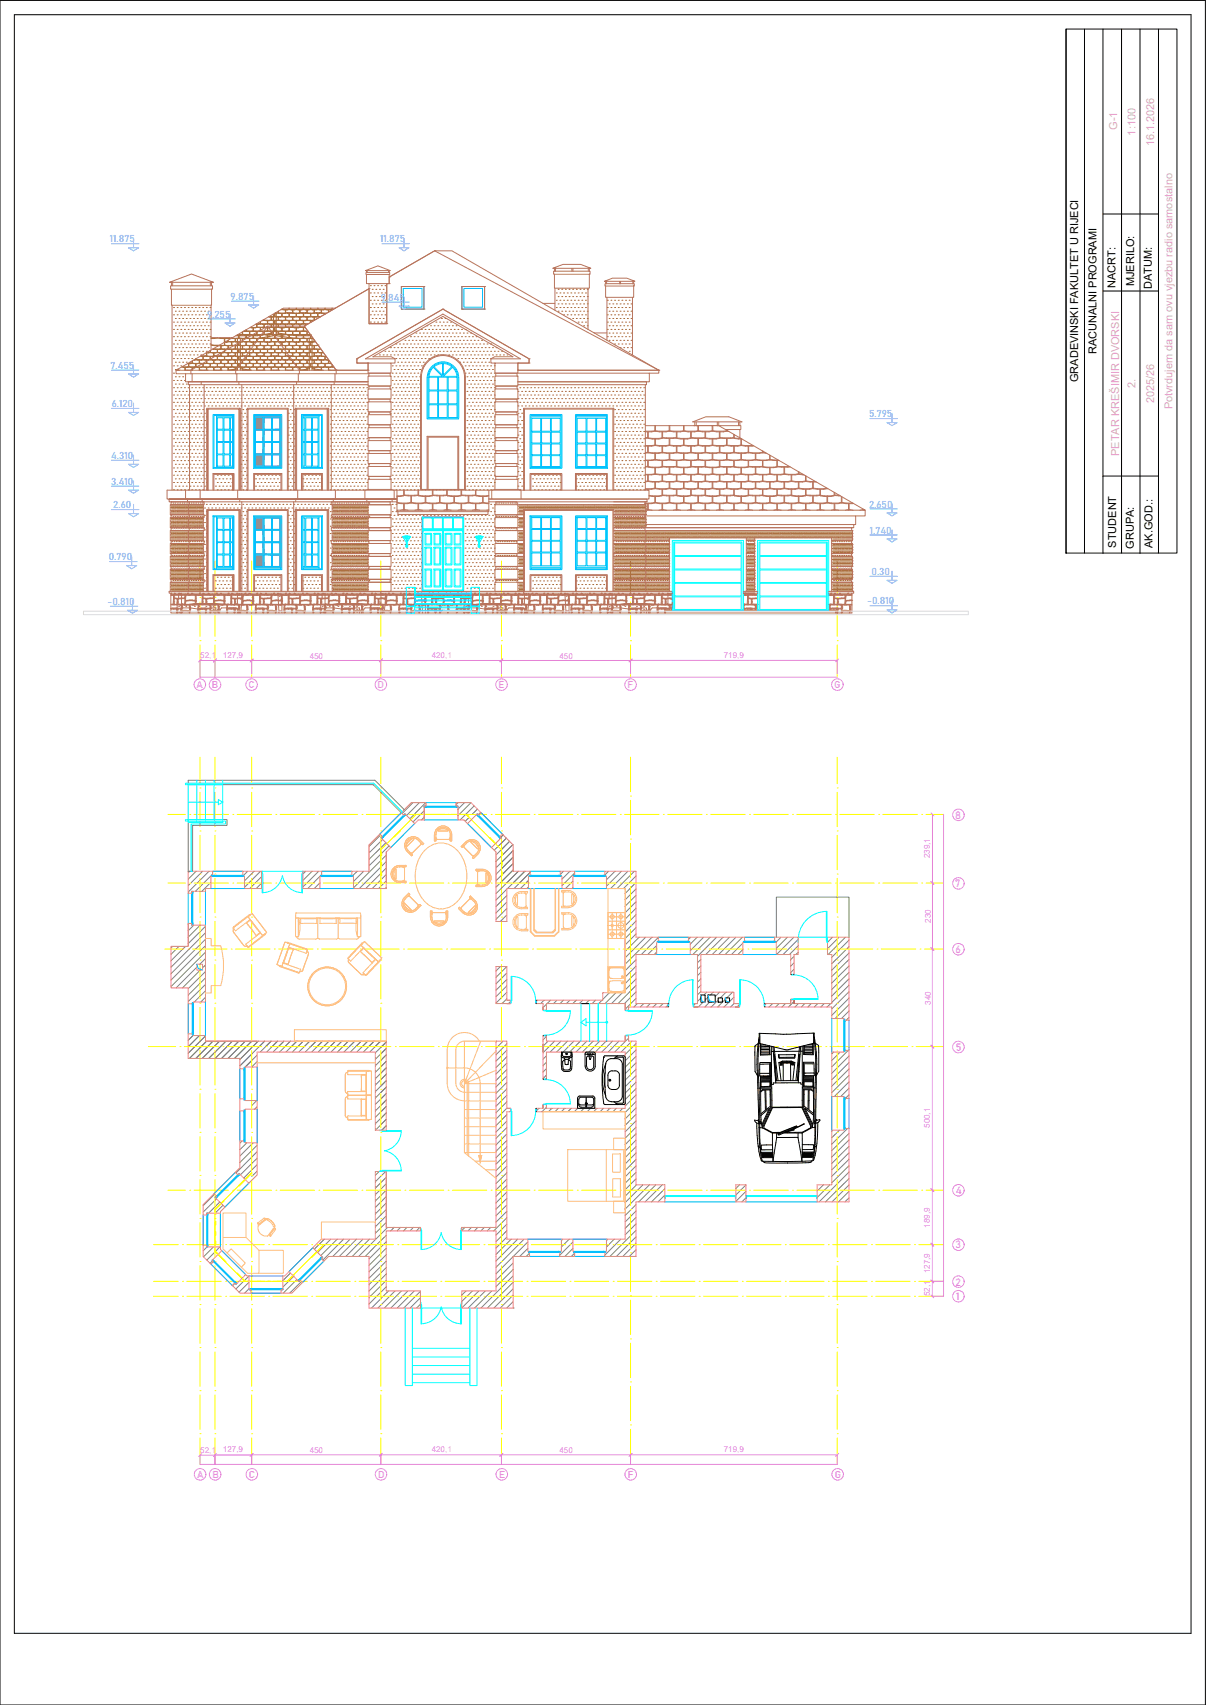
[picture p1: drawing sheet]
<svg xmlns="http://www.w3.org/2000/svg" width="420mm" height="594mm" viewBox="0 0 420 594" stroke-linecap="round" stroke-linejoin="round" font-family="sans-serif">
<defs><g id="words">
<g font-size="3.8" fill="#d19cc7">
<text x="389.3" y="45.3" transform="rotate(-90 389.3 45.3)">G-1</text>
<text x="395.6" y="47.3" transform="rotate(-90 395.6 47.3)">1:100</text>
<text x="402.1" y="50.9" transform="rotate(-90 402.1 50.9)">16.1.2026</text>
<text x="395.6" y="135.1" transform="rotate(-90 395.6 135.1)">2.</text>
<text x="402.1" y="140.5" transform="rotate(-90 402.1 140.5)">2025/26</text>
<text x="408.5" y="142.7" transform="rotate(-90 408.5 142.7)">Potvrdujem da sam ovu vjezbu radio samostalno</text>
<text x="389.9" y="158.8" transform="rotate(-90 389.9 158.8)">PETAR KREŠIMIR DVORSKI</text>
</g>
<g font-size="3.8">
<text x="388.6" y="100.3" transform="rotate(-90 388.6 100.3)">NACRT:</text>
<text x="395.1" y="99.8" transform="rotate(-90 395.1 99.8)">MJERILO:</text>
<text x="401.3" y="100.6" transform="rotate(-90 401.3 100.6)">DATUM:</text>
<text x="382" y="123.4" transform="rotate(-90 382 123.4)">RACUNALNI PROGRAMI</text>
<text x="375.6" y="133.2" transform="rotate(-90 375.6 133.2)">GRADEVINSKI FAKULTET U RIJECI</text>
<text x="388.9" y="190.8" transform="rotate(-90 388.9 190.8)">STUDENT</text>
<text x="395" y="191.2" transform="rotate(-90 395 191.2)">GRUPA:</text>
<text x="401.5" y="190.9" transform="rotate(-90 401.5 190.9)">AK.GOD.:</text>
</g>
<g font-size="3.7" fill="#df7fff">
<text x="332.8" y="285.3">8</text>
<text x="332.8" y="309.1">7</text>
<text x="332.9" y="332">6</text>
<text x="333" y="366.3">5</text>
<text x="333" y="416.1">4</text>
<text x="332.9" y="434.9">3</text>
<text x="332.9" y="447.9">2</text>
<text x="333.1" y="453">1</text>
</g>
<g font-size="3.5" fill="#7f9fff">
<text x="38.3" y="84.5">11.875</text>
<text x="132.5" y="84.5">11.875</text>
<text x="80.3" y="104.5">9.875</text>
<text x="132.6" y="104.8">9.845</text>
<text x="72.1" y="110.7">9.255</text>
<text x="38.5" y="128.5">7.455</text>
<text x="38.9" y="141.8">6.120</text>
<text x="302.8" y="145.4">5.795</text>
<text x="38.8" y="159.9">4.310</text>
<text x="38.8" y="168.9">3.410</text>
<text x="39.5" y="177.1">2.60</text>
<text x="302.8" y="176.8">2.650</text>
<text x="303.1" y="185.9">1.740</text>
<text x="37.9" y="195.3">0.790</text>
<text x="303.6" y="200.3">0.30</text>
<text x="37.5" y="210.7">-0.810</text>
<text x="302.1" y="210.6">-0.810</text>
</g>
<g font-size="3.5" fill="#df7fff">
<text x="68.5" y="239.7">A</text>
<text x="73.8" y="239.7">B</text>
<text x="86.5" y="239.7">C</text>
<text x="131.5" y="239.7">D</text>
<text x="173.7" y="239.7">E</text>
<text x="218.6" y="239.7">F</text>
<text x="290.6" y="239.7">G</text>
<text x="68.7" y="515">A</text>
<text x="74" y="514.9">B</text>
<text x="86.7" y="515">C</text>
<text x="131.7" y="514.9">D</text>
<text x="173.9" y="514.9">E</text>
<text x="218.8" y="515">F</text>
<text x="290.8" y="514.9">G</text>
</g>
<g font-size="2.8" fill="#df7fff">
<text x="69.8" y="229.2">52,1</text>
<text x="77.7" y="229.2">127,9</text>
<text x="107.9" y="229.6">450</text>
<text x="150.4" y="229.2">420,1</text>
<text x="194.9" y="229.6">450</text>
<text x="252.2" y="229.2">719,9</text>
<text x="324" y="299" transform="rotate(-90 324 299)">239,1</text>
<text x="324.3" y="321.5" transform="rotate(-90 324.3 321.5)">230</text>
<text x="324.3" y="350" transform="rotate(-90 324.3 350)">340</text>
<text x="323.9" y="393" transform="rotate(-90 323.9 393)">500,1</text>
<text x="323.9" y="427.8" transform="rotate(-90 323.9 427.8)">189,9</text>
<text x="323.9" y="443.7" transform="rotate(-90 323.9 443.7)">127,9</text>
<text x="323.9" y="451.6" transform="rotate(-90 323.9 451.6)">52,1</text>
<text x="69.8" y="506.1">52,1</text>
<text x="77.7" y="506.1">127,9</text>
<text x="107.9" y="506.4">450</text>
<text x="150.4" y="506">420,1</text>
<text x="194.9" y="506.4">450</text>
<text x="252.2" y="506">719,9</text>
</g>
</g></defs>
<!-- layer: namjestaj -->
<g fill="none" stroke="#808080" stroke-width=".35">
<path d="M143.8 279.7l-3.7 3.8M146.1 279.7l-4.5 4.5M148.3 279.7l-5.5 5.6M159.6 279.7l-.7 .6M161.8 279.7l-2.2 2.3M164.1 279.7l-4.5 4.5M132.6 290.9l-4 4.1M133.3 292.5l-4.7 4.7M134.5 293.6l-5.9 5.8M134.6 298l-11.5 11.4M135.6 294.7l-7 7M147.8 282.5l-3.9 3.9"/>
<path d="M147.8 284.7l-.9 1M163.4 284.8l-1.3 1.3M165.2 280.8l-4.9 4.9M166.3 281.9l-1.8 1.9M167.4 283.1l-.7 .7M175.3 290.9l-.6 .6M176.4 292l-1.7 1.8M177.5 293.1l-2.8 2.9M178.7 294.3l-4 4M178.8 296.4l-4.1 4.1M178.8 298.6l-4.1 4.1M66.1 303.6l-.5 .5"/>
<path d="M68.3 303.6l-2.7 2.7M70.6 303.6l-5 5M72.8 303.6l-7.2 7.2M73.5 307.4l-3.2 3.2M74.1 304.6l-6 6M86.3 303.6l-1.4 1.4M88.5 303.6l-3.3 3.3M90.8 303.6l-5.6 5.6M91.1 305.4l-4.1 4.2M91.1 307.7l-1.8 1.9M106.5 303.6l-1 .9M108.8 303.6l-3.3 3.2"/>
<path d="M111 303.6l-5.5 5.4M111.5 307.6l-2 2M111.6 305.2l-4.4 4.4M112.1 304.8l-.3 .2M124.5 303.6l-1.6 1.5M126.7 303.6l-3.6 3.5M134.6 304.7l-4.9 4.9M134.6 306.9l-2.7 2.7M134.6 300.2l-9.4 9.4M134.6 302.4l-7.2 7.2M134.6 309.2l-.4 .4M178.8 300.9l-4.1 4.1"/>
<path d="M178.8 303.1l-4.1 4.1M180.6 303.6l-4.1 4.1M182.8 303.6l-4.1 4.1M184.1 306.8l-.9 .9M184.7 304l-3.7 3.7M196.3 303.6l-1.1 1.1M198.5 303.6l-2.7 2.7M199.6 307l-2.6 2.6M199.6 309.3l-.3 .3M200.2 304.2l-4.4 4.4M212 303.6l-1.3 1.3M214.2 303.6l-2.9 2.9"/>
<path d="M216.5 303.6l-5.2 5.2M218.7 303.6l-6 6M221 303.6l-6 6M221.6 305.2l-4.4 4.4M221.6 307.5l-3.8 3.8M221.6 309.7l-3.8 3.8M221.6 312l-3.8 3.8M221.6 314.2l-3.8 3.8M221.6 316.5l-3.8 3.8M221.6 318.7l-3.8 3.8M60.2 329.7l-.6 .6M62.4 329.7l-2.8 2.8"/>
<path d="M64.6 329.7l-5 5.1M65.9 321.7l-.3 .3M67.5 322.4l-1.9 1.9M68.6 337l-7.3 7.2M69.7 322.4l-4.1 4.1M69.8 338l-6.2 6.2M71.6 327.3l-12 12M71.6 329.5l-12 12M71.6 331.8l-12 12M71.6 334l-2 2M71.6 322.8l-6 6M71.6 325l-12 12"/>
<path d="M71.6 336.3l-1 .9M71.6 338.5l-6 6M174.3 336.8l-1.5 1.5M176.6 336.8l-3.8 3.7M176.6 339l-3.8 3.8M221.6 320.9l-3.8 3.9M221.6 323.2l-3.8 3.8M221.6 325.4l-3.8 3.8M221.6 334.4l-3.8 3.8M221.6 336.6l-3.8 3.9M221.6 338.9l-3.8 3.8M222.7 326.6l-4.9 4.9"/>
<path d="M224.9 326.6l-7.1 7.1M227.2 326.6l-9.4 9.4M228.8 329.5l-3.1 3.1M228.8 331.7l-.9 .9M229.4 326.6l-6 6M240.6 326.6l-.7 .7M242.9 326.6l-2.4 2.4M244.2 334.3l-1.2 1.2M244.2 336.5l-1.2 1.2M244.2 338.8l-1.2 1.2M245.1 326.6l-4.6 4.6M247.4 326.6l-6 6"/>
<path d="M249.6 326.6l-6.6 6.6M251.9 326.6l-6 6M254.1 326.6l-6 6M256.4 326.6l-6 6M258.6 326.6l-6 6M258.8 328.6l-4 4M258.8 330.9l-1.7 1.7M272.1 326.6l-1.8 1.8M274.3 326.6l-3.8 3.8M276.6 326.6l-6 6M276.6 333.2l-1.1 1.2M276.6 335.5l-1.1 1.1"/>
<path d="M276.6 337.7l-1.1 1.2M278.1 327.3l-5.3 5.3M278.1 329.5l-3.1 3.1M278.1 331.8l-.8 .8M290 326.6l-1.7 1.8M292.3 326.6l-4 4M294.5 326.6l-6 6M295.8 327.6l-6 6M295.8 329.8l-6 6M295.8 332.1l-6 5.9M295.8 334.3l-6 6M295.8 336.6l-6 5.9"/>
<path d="M295.8 338.8l-6 6M71.6 340.8l-6 5.9M71.6 343l-6 6M71.6 345.2l-3.9 3.9M71.6 347.5l-1.7 1.6M176.6 341.3l-3.8 3.7M176.6 343.5l-3.8 3.8M176.6 345.8l-3.8 3.7M176.6 348l-1.7 1.7M177.9 348.9l-.8 .8M187.3 348.5l-.5 .5M189.6 348.5l-1.3 1.2"/>
<path d="M190.4 349.9l-1.2 1.2M191.8 348.5l-1.2 1.2M194.1 348.5l-1.3 1.2M196.3 348.5l-1.2 1.2M198.5 348.5l-1.2 1.2M200.8 348.5l-1.2 1.2M203 348.5l-1.2 1.2M205.3 348.5l-1.3 1.2M207.5 348.5l-1.2 1.2M209.8 348.5l-1.3 1.2M210.1 345.9l-.1 .1M212.3 345.9l-2.3 2.3"/>
<path d="M214.6 345.9l-3.8 3.8M216.8 345.9l-3.7 3.8M221.6 341.1l-3.8 3.8M221.6 343.4l-6.3 6.3M221.6 345.6l-4 4.1M221.6 347.9l-3.8 3.8M222 349.7l-1.2 1.2M224.3 349.7l-1.2 1.2M226.5 349.7l-1.2 1.2M228.8 349.7l-1.3 1.2M231 349.7l-1.2 1.2M232.8 350.2l-.8 .7"/>
<path d="M242.2 349.7l-.5 .5M244.2 341l-1.2 1.2M244.2 343.3l-1.2 1.1M244.2 345.5l-1.2 1.2M244.2 347.7l-1.2 1.2M245 349.2l-1.7 1.7M246.2 345.7l-1 1M246.7 347.5l-1 1M247.2 349.2l-1.7 1.7M248.5 345.7l-1 1M250.2 348.5l-2.4 2.4M250.7 345.7l-1.5 1.5"/>
<path d="M252.7 348.2l-2.7 2.7M253 345.7l-2 2M254 349.2l-1.7 1.7M255.2 345.7l-2 2M255.7 347.5l-1.5 1.5M255.7 349.7l-1.2 1.2M257.6 350.1l-.8 .8M266.9 349.7l-.5 .5M269.2 349.7l-1.2 1.2M271.4 349.7l-1.2 1.2M273.6 349.7l-1.1 1.2M276.6 348.9l-1.9 2"/>
<path d="M278.1 349.7l-1.2 1.2M280.4 349.7l-1.2 1.2M282.6 349.7l-1.2 1.2M284.9 349.7l-1.2 1.2M287.1 349.7l-1.2 1.2M289.4 349.7l-1.2 1.2M295.8 341.1l-6 6M295.8 343.3l-6 6M295.8 345.5l-6 6.1M295.8 347.8l-6 6M295.8 350l-4.9 4.9M295.8 352.3l-2.6 2.6"/>
<path d="M295.8 354.5l-1 1M67.4 360.7l-1.8 1.8M69.5 360.8l-3.9 3.9M71.6 360.9l-6 6.1M72 362.8l-6 6zM74.2 362.8l-6 6zM76.5 362.8l-6 6M78.7 362.8l-6 6M81 362.8l-6 6M83.2 362.8l-6 6M85 372.3l-.2 .1M85.5 362.8l-6 6"/>
<path d="M85.8 364.7l1.9-1.9-6 6M87.7 371.8h.1M89.6 367.6l-4.4 4.4M89.6 369.9l-1.9 1.9M90 362.8l-6.4 6.4M92.2 362.8l-8.6 8.6M94.4 362.8l-3.8 3.8M96.7 362.8l-3.8 3.8M98.9 362.8l-3.8 3.8M101.2 362.8l-3.8 3.8M103.4 362.8l-3.8 3.8M105.7 362.8l-3.8 3.8"/>
<path d="M107.9 362.8l-3.8 3.8M110.2 362.8l-3.9 3.8M112.4 362.8l-3.8 3.8M114.6 362.8l-3.8 3.8M116.9 362.8l-3.8 3.8M119.1 362.8l-3.8 3.8M121.4 362.8l-3.8 3.8M123.6 362.8l-3.8 3.8M125.9 362.8l-3.9 3.8M128.1 362.8l-3.8 3.8M128.4 364.7l1.9-1.9-3.7 3.8M130.7 364.7l1.9-1.9-3.8 3.8"/>
<path d="M132.7 365l1.9-1.9-3.8 3.7M132.7 367.2l1.9-1.9-3.8 3.8M132.7 369.5l1.9-1.9-3.8 3.7M134.6 369.8l-3.8 3.8M134.6 372l-3.8 3.8M134.6 374.3l-3.8 3.8M134.6 376.5l-3.8 3.8M134.6 378.8l-3.8 3.8M173 362.8l-.2 .2M175.3 362.8l-2.5 2.5M176.6 363.7l-3.8 3.8M176.6 365.9l-3.8 3.9"/>
<path d="M176.6 368.2l-3.8 3.8M176.6 370.4l-3.8 3.8M176.6 372.7l-3.8 3.8M176.6 374.9l-3.8 3.8M176.6 377.2l-3.8 3.8M176.6 379.4l-3.8 3.8M190.4 361.1l-1.2 1.2M190.4 367.8l-1.2 1.3M190.4 370.1l-1.2 1.2M190.4 372.3l-1.2 1.3M190.4 374.6l-1.2 1.2M191 362.8l-1.8 1.7"/>
<path d="M193.2 362.8l-4 4M195.5 362.8l-3.9 3.8M197.7 362.8l-3.8 3.8M199.9 362.8l-3.7 3.8M202.2 362.8l-3.8 3.8M204.4 362.8l-3.7 3.8M206.7 362.8l-3.8 3.8M208.9 362.8l-3.8 3.8M211.2 362.8l-3.8 3.8M213.4 362.8l-3.8 3.8M215.6 362.8l-3.7 3.8M219 361.7l-4.9 4.9"/>
<path d="M220.2 362.8l-3.8 3.8M221.6 363.6l-3.8 3.8M221.6 365.9l-3.8 3.7M221.6 368.1l-3.8 3.8M221.6 370.3l-3.8 3.8M221.6 372.6l-3.8 3.8M221.6 374.8l-3.8 3.8M221.6 377.1l-3.8 3.8M221.6 379.3l-3.8 3.8M290.4 366.6l-.6 .7M292.7 366.6l-2.9 2.9M295.5 366l-5.7 5.7"/>
<path d="M295.8 368l-6 6M295.8 370.2l-6 6M295.8 372.5l-6 6M295.8 374.7l-6 6M295.8 377l-5.1 5.1M295.8 379.2l-2.9 2.9M84.3 397.6l-.7 .7M86 398.2l-2.4 2.4M88.2 398.2l-4.6 4.6M89.5 383.5l-1.8 1.7M89.6 385.6l-.9 .9M89.6 399l-6 6.1"/>
<path d="M134.6 381l-3.8 3.8M134.6 383.3l-3.8 3.8M134.6 385.5l-3.8 3.8M134.6 387.7l-3.8 3.9M134.6 390l-3.8 3.8M134.6 392.2l-1.6 1.6M176.6 381.6l-3.8 3.9M176.6 383.9l-3.8 3.8M176.6 386.1l-3.8 3.8M176.6 388.4l-3.8 3.8M176.6 390.6l-3.8 3.8M176.6 392.9l-3.8 3.8"/>
<path d="M176.6 395.1l-3.8 3.8M176.6 397.4l-3.8 3.8M176.6 399.6l-3.8 3.8M177.9 387.1l-.3 .3M187.8 386.2l-1 1M190.4 385.8l-1.6 1.6M192.3 386.2l-1.2 1.2M194.5 386.2l-1.2 1.2M196.8 386.2l-1.3 1.2M199 386.2l-1.2 1.2M201.3 386.2l-1.2 1.2M203.5 386.2l-1.2 1.2"/>
<path d="M205.7 386.2l-1.1 1.2M208 386.2l-1.2 1.2M210.2 386.2l-1.2 1.2M212.5 386.2l-1.2 1.2M214.7 386.2l-1.2 1.2M217 386.2l-1.2 1.2M221.6 381.6l-3.8 3.8M221.6 383.8l-3.8 3.8M221.6 386.1l-3.8 3.8M221.6 388.3l-3.8 3.8M221.6 390.5l-3.8 3.8M221.6 392.8l-3.8 3.8"/>
<path d="M221.6 395l-3.8 3.8M221.6 397.3l-3.8 3.8M221.6 399.5l-3.8 3.8M290.2 393.8l-.4 .4M292.4 393.8l-2.6 2.6M295.3 393.2l-5.5 5.5M295.8 381.4l-1.2 1.3M295.8 394.9l-6 6M295.8 397.2l-6 6M295.8 399.4l-6 6M74.8 416.1l-4 4M75.4 417.7l-4.6 4.6"/>
<path d="M76.6 418.8l-3.9 3.9M77.7 420l-2.8 2.7M89.6 403.6l-5.8 5.7M89.6 405.8l-4.7 4.7M89.6 401.3l-7.4 7.4M89.6 408.1l-1.9 1.8M132.1 408.2l-1.3 1.3M134.4 408.2l-3.6 3.5M134.6 410.2l-3.8 3.8M134.6 412.4l-3.8 3.8M134.6 414.7l-3.8 3.8M134.6 414.7h.1"/>
<path d="M134.6 416.9l-3.8 3.8M134.6 419.2l-3.8 3.8M176.6 401.8l-3.8 3.9M176.6 404.1l-3.8 3.8M176.6 406.4l-3.8 3.7M176.6 408.6l-3.8 3.8M176.6 410.9l-3.8 3.7M176.6 413.1l-3.8 3.8M176.6 415.3l-3.8 3.8M176.6 417.6l-3.8 3.8M176.6 419.8l-3.8 3.8M221.6 401.8l-3.8 3.8"/>
<path d="M221.6 404l-3.8 3.8M221.6 406.2l-3.8 3.9M221.6 408.5l-3.8 3.8M221.6 410.7l-3.8 3.8M221.6 419.7l-3.8 3.8M221.8 412.8l-4 4M224 412.8l-6.2 6.2M226.3 412.8l-8.5 8.5M228.5 412.8l-6 6M230.8 412.8l-6.1 6M231.6 414.2l-4.6 4.6M231.6 416.4l-2.4 2.4"/>
<path d="M231.6 418.7l-.1 .1M257.7 412.8l-1.3 1.3M259.9 412.8l-3.5 3.6M259.9 415.1l-3.5 3.5M259.9 417.3l-1.5 1.5M286.9 412.8l-2.2 2.2M289.1 412.8l-4.4 4.5M295.8 401.7l-6 5.9M295.8 403.9l-6 6M295.8 406.2l-6 5.9M295.8 408.4l-10.4 10.4M295.8 410.6l-8.2 8.2"/>
<path d="M295.8 412.9l-5.9 5.9M295.8 415.1l-3.7 3.7M295.8 417.4l-1.5 1.4M72.1 434.5l-1.3 1.3M74 439.3l-.8 .9M74.3 434.5l-3.3 3.4M74.9 436.2l-2.8 2.9M76.6 434.5l-1.6 1.6M113 431.8l-3.5 3.4M115.2 431.8l-4.5 4.6M117.5 431.8l-5.7 5.7M119.7 431.8l-7.3 7.3"/>
<path d="M122 431.8l-6 6M124.2 431.8l-6 6M126.4 431.8l-5.9 6M128.7 431.8l-6 6M134.6 430.4l-7.4 7.4M134.6 432.7l-6 5.9M134.6 421.4l-3.8 3.8M134.6 423.6l-3.8 3.9M134.6 425.9l-3.8 3.8M134.6 434.9l-6 6M134.6 437.1l-6 6M134.6 439.4l-6 6"/>
<path d="M135 427.7l-10 10.1M137.3 427.7l-1.2 1.2M139.5 427.7l-1.2 1.2M141.8 427.7l-1.2 1.2M144 427.7l-1.2 1.2M146.3 427.7l-1.2 1.2M162 427.7l-1.1 1.1M164.3 427.7l-1.3 1.2M166.5 427.7l-1.2 1.2M168.7 427.7l-1.2 1.2M171 427.7l-1.2 1.2M176.6 422.1l-3.8 3.7"/>
<path d="M176.6 424.3l-4.6 4.6M176.6 426.6l-3.8 3.8M176.6 428.8l-3.8 3.8M176.6 431.1l-3.8 3.8M178.1 431.8l-5.3 5.3M178.8 437.8l-6 6M180.3 431.8l-7.5 7.5M182.6 431.8l-9.8 9.8M183.9 432.7l-5.1 5.1M183.9 435l-2.8 2.8M184.5 436.6l-1.2 1.2M196 431.8l-.4 .4"/>
<path d="M198.3 431.8l-2.7 2.7M199.6 432.7l-4.6 4.7M199.6 435l-2.8 2.8M200.2 436.6l-1.1 1.2M211.8 431.8l-.5 .5M214 431.8l-2.7 2.7M216.3 431.8l-5.6 5.6M221.6 422l-3.8 3.8M221.6 424.2l-3.8 3.8M221.6 426.4l-3.8 3.8M221.6 428.7l-9.1 9.1M221.6 431l-6.8 6.8"/>
<path d="M221.6 433.2l-4.6 4.6M221.6 435.5l-2.4 2.3M221.6 437.7l-.1 .1M81.9 447.2l-.9 .8M86.7 444.6l-4.5 4.5M86.7 446.8l-3.4 3.5M86.7 449l-1.5 1.6M101.2 443.6l-2.6 2.6M102.3 444.7l-3.7 3.8M103.4 445.8l-4.7 4.8M105 446.5l-4.1 4.1M134.6 441.6l-6 6"/>
<path d="M134.6 443.9l-6 5.9M134.6 446.1l-6 6M134.6 448.4l-6 6M135.4 449.8l-6 6M137.6 449.8l-5.9 6M139.9 449.8l-6 6M142.1 449.8l-6 6M144.4 449.8l-6 6M146.5 449.9l-5.9 5.9M146.5 452.2l-3.6 3.6M146.5 454.4l-1.4 1.4M162.3 449.8l-1.4 1.4"/>
<path d="M164.6 449.8l-3.7 3.7M166.8 449.8l-5.9 5.9M169.1 449.8l-6 6M171.3 449.8l-6 6M178.8 455.8h.1M178.8 440.1l-6 6M178.8 442.3l-6 6M178.8 444.6l-11.2 11.2M178.8 446.8l-9 9M178.8 449l-6.8 6.8M178.8 451.3l-4.5 4.5M178.8 453.5l-2.3 2.3"/>
</g>
<!-- layer: pomocne -->
<g fill="none" stroke="#ff0" stroke-width=".35">
<path d="M69.7 195.5v11.2M74.9 195.5v11.2M87.7 195.5v11.2M132.7 195.5v11.2M174.7 195.5v11.2M219.7 195.5v11.2M291.7 195.5v11.2M69.7 208.2h.1M69.7 209.7v12M74.9 208.2h.1M74.9 209.7v12M87.7 208.2h.1"/>
<path d="M87.7 209.7v12M132.7 208.2h.1M132.7 209.7v12M174.7 208.2h.1M174.7 209.7v12M219.7 208.2h.1M219.7 209.7v12M291.7 208.2h.1M291.7 209.7v12M69.7 223.2h.1M69.7 224.7v11.3M74.9 223.2h.1"/>
<path d="M74.9 224.7v11.3M87.7 223.2h.1M87.7 224.7v11.3M132.7 223.2h.1M132.7 224.7v11.3M174.7 223.2h.1M174.7 224.7v11.3M219.7 223.2h.1M219.7 224.7v11.3M291.7 223.2h.1M291.7 224.7v11.3M69.7 274.5h.1"/>
<path d="M69.7 263.8v9.3M69.7 276.1v12M74.9 274.5h.1M74.9 263.8v9.3M74.9 276.1v12M87.7 274.5h.1M87.7 263.8v9.3M87.7 276.1v12M132.7 274.5h.1M132.7 263.8v9.3M132.7 276.1v12M174.7 274.5h.1"/>
<path d="M174.7 263.8v9.3M174.7 276.1v12M219.7 277.4h.1M219.7 263.8v12.1M219.7 278.9v12M291.7 274.5h.1M291.7 263.8v9.3M291.7 276.1v12M58.5 283.8h6.1M66.1 283.8h.1M67.6 283.8h12M69.7 289.5h.1"/>
<path d="M69.7 291.1v11.9M74.9 289.5h.1M74.9 291.1v11.9M81.1 283.8h.1M82.6 283.8h12M87.7 289.5h.1M87.7 291.1v11.9M96.1 283.8h.1M97.6 283.8h12M111.1 283.8h.1M112.6 283.8h12M126.1 283.8h.1"/>
<path d="M127.6 283.8h12M132.7 289.5h.1M132.7 296.9h.1M132.7 297.2h.1M132.7 297.5h.1M132.7 297.8h.1M132.7 298.1h.1M132.7 291.1v27M137.1 291.6h.1M137.3 291.4h.1M137.5 291.2h.1M137.8 291h.1"/>
<path d="M138 290.8h.1M138.2 290.5h.1M138.4 290.3h.1M138.6 290.1h.1M138.8 289.9h.1M139 289.7h.1M139.2 289.5h.1M141.1 283.8h.1M142.6 283.8h27M145.1 283.8l-12.4 12.5M146.6 283.8h.1M146.9 283.8h.1"/>
<path d="M147.2 283.8h.1M147.5 283.8h.1M147.8 283.8h.1M149.9 283.8h.1M150.2 283.8h.1M150.5 283.8h.1M150.8 283.8h.1M151.1 283.8h.1M153.5 283.8h.1M153.8 283.8h.1M154.1 283.8h.1M154.4 283.8h.1"/>
<path d="M154.7 283.8h.1M156.1 283.8h.1M157.1 283.8h.1M157.4 283.8h.1M157.7 283.8h.1M158 283.8h.1M160.4 283.8h.1M160.7 283.8h.1M161 283.8h.1M161.3 283.8h.1M161.6 283.8h.1M162.3 283.8l.3 .2"/>
<path d="M162.6 284h.1M162.6 284l.4 .4M162.8 284.2h.1M163 284.4h.1M163.1 284.5l11.6 11.8M170.4 291.9h.1M170.6 292.1h.1M170.9 292.3h.1M171.1 292.5h.1M171.1 283.8h.1M171.3 292.7h.1M171.5 292.9h.1"/>
<path d="M171.7 293.1h.1M171.9 293.3h.1M172.1 293.6h.1M172.3 293.8h.1M172.6 294h.1M172.6 283.8h12M174.7 289.5h.1M174.7 298.1h.1M174.7 297.8h.1M174.7 297.5h.1M174.7 297.2h.1M174.7 296.9h.1"/>
<path d="M174.7 291.1v27M186.1 283.8h.1M187.6 283.8h12M201.1 283.8h.1M202.6 283.8h12M216.1 283.8h.1M217.6 283.8h12M219.7 292.4h.1M219.7 293.8v12.1M231.1 283.8h.1M232.6 283.8h12M246.1 283.8h.1"/>
<path d="M247.6 283.8h12M261.1 283.8h.1M262.6 283.8h12M276.1 283.8h.1M277.6 283.8h12M291.1 283.8h.1M291.7 289.5h.1M291.7 291.1v11.9M292.6 283.8h12M306.1 283.8h.1M307.6 283.8h12M321.1 283.8h.1"/>
<path d="M322.6 283.8h6.1M58.5 307.7h6.1M66.1 307.7h.1M67.6 307.7h12M69.7 304.6h.1M69.7 319.5h.1M69.7 306v12.1M74.9 304.6h.1M74.9 319.5h.1M74.9 306v12.1M81.1 307.7h.1M82.6 307.7h12"/>
<path d="M87.7 304.6h.1M87.7 319.5h.1M87.7 306v12.1M96.1 307.7h.1M97.6 307.7h12M111.1 307.7h.1M112.6 307.7h12M126.1 307.7h.1M127.6 307.7h12M132.7 304.6h.1M132.7 319.5h.1M132.7 300.5h.1"/>
<path d="M132.7 300.8h.1M132.7 301.1h.1M132.7 301.4h.1M132.7 303.8h.1M132.7 304.1h.1M132.7 304.4h.1M132.7 304.7h.1M132.7 305h.1M132.7 307.4h.1M141.1 307.7h.1M142.6 307.7h12M156.1 307.7h.1"/>
<path d="M157.6 307.7h12M171.1 307.7h.1M172.6 307.7h12M174.7 304.6h.1M174.7 319.5h.1M174.7 307.4h.1M174.7 305h.1M174.7 304.7h.1M174.7 304.4h.1M174.7 304.1h.1M174.7 303.8h.1M174.7 301.4h.1"/>
<path d="M174.7 301.1h.1M174.7 300.8h.1M174.7 300.5h.1M186.1 307.7h.1M187.6 307.7h12M201.1 307.7h.1M202.6 307.7h12M216.1 307.7h.1M217.6 307.7h12M219.7 307.4h.1M219.7 308.9v12M231.1 307.7h.1"/>
<path d="M232.6 307.7h12M246.1 307.7h.1M247.6 307.7h12M261.1 307.7h.1M262.6 307.7h12M276.1 307.7h.1M277.6 307.7h12M291.1 307.7h.1M291.7 304.6h.1M291.7 319.5h.1M291.7 306v12.1M292.6 307.7h12"/>
<path d="M306.1 307.7h.1M307.6 307.7h12M321.1 307.7h.1M322.6 307.7h6.1M57.4 330.7h6.7M65.6 330.7h.1M67.1 330.7h12M69.7 334.5h.1M69.7 321v12.1M69.7 336.1v11.9M74.9 334.5h.1M74.9 321v12.1"/>
<path d="M74.9 336.1v11.9M80.6 330.7h.1M82.1 330.7h12M87.7 334.5h.1M87.7 321v12.1M87.7 336.1v11.9M95.6 330.7h.1M97.1 330.7h12M110.6 330.7h.1M112.1 330.7h12M125.6 330.7h.1M127.1 330.7h12"/>
<path d="M132.7 334.5h.1M132.7 321v12.1M132.7 336.1v11.9M140.6 330.7h.1M142.1 330.7h12M155.6 330.7h.1M157.1 330.7h12M170.6 330.7h.1M172.1 330.7h12M174.7 334.5h.1M174.7 321v12.1M174.7 336.1v11.9"/>
<path d="M185.5 330.7h.1M187.1 330.7h12M200.6 330.7h.1M202.1 330.7h12M215.6 330.7h.1M217.1 330.7h12M219.7 322.4h.1M219.7 337.4h.1M219.7 323.9v11.9M219.7 338.9v12M230.5 330.7h.1M232.1 330.7h12"/>
<path d="M245.6 330.7h.1M247.1 330.7h12M260.6 330.7h.1M262.1 330.7h12M275.5 330.7h.1M277.1 330.7h12M290.6 330.7h.1M291.7 334.5h.1M291.7 321v12.1M291.7 336.1v11.9M292.1 330.7h12M305.6 330.7h.1"/>
<path d="M307 330.7h12.1M320.5 330.7h.1M322.1 330.7h6.6M69.7 349.6h.1M69.7 351v12.1M74.9 349.6h.1M74.9 351v12.1M87.7 349.6h.1M87.7 351v12.1M132.7 349.6h.1M132.7 351v12.1M174.7 349.6h.1"/>
<path d="M174.7 351v12.1M291.7 349.6h.1M291.7 351v12.1M51.7 364.7h9.5M62.7 364.7h.1M64.2 364.7h12M69.7 364.5h.1M69.7 379.5h.1M69.7 366v12.1M74.9 364.5h.1M74.9 379.5h.1M74.9 366v12.1"/>
<path d="M77.7 364.7h.1M79.2 364.7h12M87.7 364.5h.1M87.7 379.5h.1M87.7 366v12.1M92.7 364.7h.1M94.2 364.7h12M107.7 364.7h.1M109.2 364.7h12M122.7 364.7h.1M124.2 364.7h12M132.7 364.5h.1"/>
<path d="M132.7 379.5h.1M132.7 366v12.1M137.7 364.7h.1M139.2 364.7h12M152.7 364.7h.1M154.2 364.7h12M167.7 364.7h.1M169.2 364.7h12M174.7 364.5h.1M174.7 379.5h.1M174.7 366v12.1M182.7 364.7h.1"/>
<path d="M184.2 364.7h12M197.7 364.7h.1M199.2 364.7h12M212.7 364.7h.1M214.2 364.7h12M219.7 376.5h.1M219.7 362.8v12.2M219.7 378v12M227.7 364.7h.1M229.2 364.7h12M242.7 364.7h.1M244.2 364.7h12"/>
<path d="M257.7 364.7h.1M259.2 364.7h12M272.7 364.7h.1M274.2 364.7h12M287.7 364.7h.1M289.2 364.7h12M291.7 364.5h.1M291.7 379.5h.1M291.7 366v12.1M302.7 364.7h.1M304.2 364.7h12M317.7 364.7h.1"/>
<path d="M319.2 364.7h9.5M69.7 394.6h.1M69.7 381.1v11.9M69.7 396v12.1M74.9 394.6h.1M74.9 381.1v11.9M74.9 396v12.1M87.7 394.6h.1M87.7 381.1v11.9M87.7 396v12.1M132.7 394.6h.1M132.7 381.1v11.9"/>
<path d="M132.7 396v12.1M174.7 394.6h.1M174.7 381.1v11.9M174.7 396v12.1M178.1 395.7h.2M219.7 391.5h.1M219.7 393v12M291.7 394.6h.1M291.7 381.1v11.9M291.7 396v12.1M58.5 414.7h6.1M66.1 414.7h.1"/>
<path d="M67.6 414.7h12M69.7 409.5h.1M69.7 411v12.1M74.9 409.5h.1M74.9 411v27M76.3 420h.1M76.5 419.7h.1M76.7 419.5h.1M76.9 419.3h.1M77.1 419.1h.1M77.3 418.9h.1M77.6 418.7h.1"/>
<path d="M77.8 418.5h.1M81.1 414.7h.1M82.6 414.7h12M82.8 413.4l-7.7 7.8M83.1 413.2l-.2 .2M83.1 413.2h.1M83.3 413h.1M83.5 412.8h.1M83.7 412.6h.1M83.9 412.3h.1M84.2 412.1h.1M84.4 411.9h.1"/>
<path d="M84.6 411.7h.1M84.8 411.5h.1M85 411.3h.1M85.2 411.1h.1M85.4 410.9h.1M85.6 410.6h.1M85.9 410.4h.1M86.1 410.2h.1M86.3 410h.1M86.5 409.8h.1M86.7 409.6h.1M86.9 409.4h.1"/>
<path d="M87.1 409.2h.1M87.3 409h.1M87.5 408.7h.1M87.7 409.5h.1M87.7 411v12.1M87.7 408.6l-4.6 4.5M96.1 414.7h.1M97.6 414.7h12M111.1 414.7h.1M112.6 414.7h12M126.1 414.7h.1M127.6 414.7h12"/>
<path d="M132.7 409.5h.1M132.7 411v12.1M141.1 414.7h.1M142.6 414.7h12M156.1 414.7h.1M157.6 414.7h12M171.1 414.7h.1M172.6 414.7h12M174.7 409.5h.1M174.7 411v12.1M186.1 414.7h.1M187.6 414.7h12"/>
<path d="M201.1 414.7h.1M202.6 414.7h12M216.1 414.7h.1M217.6 414.7h12M219.7 406.5h.1M219.7 408v12M231.1 414.7h.1M232.6 414.7h12M246.1 414.7h.1M247.6 414.7h12M261.1 414.7h.1M262.6 414.7h12"/>
<path d="M276.1 414.7h.1M277.6 414.7h12M291.1 414.7h.1M291.7 409.5h.1M291.7 411v12.1M292.6 414.7h12M306.1 414.7h.1M307.6 414.7h12M321.1 414.7h.1M322.6 414.7h6.1M53.5 433.7h8.6M63.6 433.7h.1"/>
<path d="M65.1 433.7h12M69.7 424.5h.1M69.7 439.6h.1M69.7 426.1v11.9M74.9 424.5h.1M74.9 439.6h.1M74.9 422.3h.1M74.9 422.6h.1M74.9 422.9h.1M74.9 423.2h.1M74.9 425.6h.1M74.9 425.9h.1"/>
<path d="M74.9 426.2h.1M74.9 426.5h.1M74.9 426.8h.1M74.9 429.2h.1M74.9 429.5h.1M74.9 429.8h.1M74.9 430.1h.1M74.9 430.4h.1M74.9 432.5h.1M74.9 432.8h.1M74.9 433.1h.1M74.9 433.4h.1"/>
<path d="M74.9 433.7h.1M74.9 435.8l.1 .4M75 421.2h.1M75 421.3l-.1 .4M75 436.2h.1M75 436.2l7.4 7.4M75.2 421h.1M75.2 436.4h.1M75.4 420.8h.1M75.4 436.6h.1M75.6 420.6h.1M75.6 436.8h.1"/>
<path d="M75.9 420.4h.1M75.9 437h.1M76.1 420.2h.1M76.1 437.2h.1M76.3 437.4h.1M76.5 437.7h.1M76.7 437.9h.1M76.9 438.1h.1M77.1 438.3h.1M77.3 438.5h.1M77.6 438.7h.1M77.8 438.9h.1"/>
<path d="M78 439.1h.1M78.2 439.3h.1M78.4 439.6h.1M78.6 433.7h.1M80.1 433.7h12M87.7 424.5h.1M87.7 439.6h.1M87.7 426.1v11.9M93.6 433.7h.1M95.1 433.7h12M108.4 438.1h.1M108.6 433.7h.1"/>
<path d="M108.6 437.9h.1M108.8 437.7h.1M109.1 437.4h.1M109.3 437.2h.1M109.5 437h.1M109.7 436.8h.1M109.9 436.6h.1M110.1 436.4h.1M110.1 433.7h12M110.3 436.2h.1M110.5 436h.1M110.7 435.8h.1"/>
<path d="M111 435.5h.1M111.2 435.3h.1M111.4 435.1h.1M111.6 434.9h.1M111.8 434.7h.1M112 434.5h.1M112.8 433.7l-10.5 10.5M123.6 433.7h.1M125.1 433.7h12M132.7 424.5h.1M132.7 439.6h.1M132.7 426.1v11.9"/>
<path d="M138.6 433.7h.1M140.1 433.7h12M153.6 433.7h.1M155.1 433.7h12M168.6 433.7h.1M170.1 433.7h12M174.7 424.5h.1M174.7 439.6h.1M174.7 426.1v11.9M183.6 433.7h.1M185.1 433.7h12M198.6 433.7h.1"/>
<path d="M200.1 433.7h12M213.6 433.7h.1M215.1 433.7h12M219.7 421.5h.1M219.7 436.5h.1M219.7 423v12M219.7 438v12M228.6 433.7h.1M230.1 433.7h12M243.6 433.7h.1M245.1 433.7h12M258.6 433.7h.1"/>
<path d="M260.1 433.7h12M273.6 433.7h.1M275.1 433.7h12M288.6 433.7h.1M290.1 433.7h12M291.7 424.5h.1M291.7 439.6h.1M291.7 426.1v11.9M303.6 433.7h.1M305.1 433.7h12M318.6 433.7h.1M320.1 433.7h8.6"/>
<path d="M53.5 446.5h8.6M53.5 451.7h8.6M63.6 446.5h.1M63.6 451.7h.1M65.1 446.5h12M65.1 451.7h12M69.7 454.5h.1M69.7 441v12M69.7 456v12.1M74.9 454.5h.1M74.9 441v12M74.9 456v12.1"/>
<path d="M78.6 446.5h.1M78.6 451.7h.1M80.1 446.5h27M80.1 451.7h12M82.4 443.6h.1M82.5 443.6l2.7 2.7M82.6 443.8h.1M82.8 444h.1M83.1 444.3h.1M83.3 444.5h.1M83.5 444.7h.1M83.7 444.9h.1"/>
<path d="M83.9 445.1h.1M84.1 445.3h.1M84.3 445.5h.1M84.5 445.7h.1M84.8 446h.1M85 446.2h.1M85.2 446.4h.1M85.2 446.4l.4 .1M85.9 446.5h.1M86.2 446.5h.1M86.5 446.5h.1M86.8 446.5h.1"/>
<path d="M87.1 446.5h.1M87.7 454.5h.1M87.7 441v12M87.7 456v12.1M89.5 446.5h.1M89.8 446.5h.1M90.1 446.5h.1M90.4 446.5h.1M90.7 446.5h.1M93.1 446.5h.1M93.4 446.5h.1M93.6 446.5h.1"/>
<path d="M93.6 451.7h.1M93.7 446.5h.1M94 446.5h.1M95.1 451.7h12M96.4 446.5h.1M96.7 446.5h.1M97 446.5h.1M97.3 446.5h.1M97.6 446.5h.1M100.1 446.4l-.4 .1M100.1 446.3h.1M100.3 446.1h.1"/>
<path d="M100.5 445.9h.1M100.8 445.7h.1M101 445.5h.1M101.2 445.3h.1M101.4 445.1h.1M101.6 444.9h.1M101.8 444.6h.1M102 444.4h.1M102.2 444.2h.1M102.2 444.3l-2 2M108.6 446.5h.1M108.6 451.7h.1"/>
<path d="M110.1 446.5h12M110.1 451.7h12M123.6 446.5h.1M123.6 451.7h.1M125.1 446.5h12M125.1 451.7h12M132.7 454.5h.1M132.7 441v12M132.7 456v12.1M138.6 446.5h.1M138.6 451.7h.1M140.1 446.5h12"/>
<path d="M140.1 451.7h12M153.6 446.5h.1M153.6 451.7h.1M155.1 446.5h12M155.1 451.7h12M168.6 446.5h.1M168.6 451.7h.1M170.1 446.5h12M170.1 451.7h12M174.7 454.5h.1M174.7 441v12M174.7 456v12.1"/>
<path d="M183.6 446.5h.1M183.6 451.7h.1M185.1 446.5h12M185.1 451.7h12M198.6 446.5h.1M198.6 451.7h.1M200.1 446.5h12M200.1 451.7h12M213.6 446.5h.1M213.6 451.7h.1M215.1 446.5h12M215.1 451.7h12"/>
<path d="M219.7 451.5h.1M219.7 453v12M228.6 446.5h.1M228.6 451.7h.1M230.1 446.5h12M230.1 451.7h12M243.6 446.5h.1M243.6 451.7h.1M245.1 446.5h12M245.1 451.7h12M258.6 446.5h.1M258.6 451.7h.1"/>
<path d="M260.1 446.5h12M260.1 451.7h12M273.6 446.5h.1M273.6 451.7h.1M275.1 446.5h12M275.1 451.7h12M288.6 446.5h.1M288.6 451.7h.1M290.1 446.5h12M290.1 451.7h12M291.7 454.5h.1M291.7 441v12"/>
<path d="M291.7 456v12.1M303.6 446.5h.1M303.6 451.7h.1M305.1 446.5h12M305.1 451.7h12M318.6 446.5h.1M318.6 451.7h.1M320.1 446.5h8.6M320.1 451.7h8.6M69.7 469.5h.1M69.7 471.1v11.9M74.9 469.5h.1"/>
<path d="M74.9 471.1v11.9M87.7 469.5h.1M87.7 471.1v11.9M132.7 469.5h.1M132.7 471.1v11.9M174.7 469.5h.1M174.7 471.1v11.9M219.7 466.5h.1M219.7 468v12M291.7 469.5h.1M291.7 471.1v11.9M69.7 484.6h.1"/>
<path d="M69.7 499.5h.1M69.7 486v12M74.9 484.6h.1M74.9 499.5h.1M74.9 486v12M87.7 484.6h.1M87.7 499.5h.1M87.7 486v12M132.7 484.6h.1M132.7 499.5h.1M132.7 486v12M174.7 484.6h.1"/>
<path d="M174.7 499.5h.1M174.7 486v12M219.7 481.5h.1M219.7 496.5h.1M219.7 483v12M219.7 498v12.3M291.7 484.6h.1M291.7 499.5h.1M291.7 486v12M69.7 501v9.3M74.9 501v9.3M87.7 501v9.3"/>
<path d="M132.7 501v9.3M174.7 501v9.3M291.7 501v9.3"/>
</g>
<!-- layer: zidovi -->
<g fill="none" stroke="#ff7f7f" stroke-width=".35">
<path d="M148.4 279.7h-5.1l-14.7 14.7v9.2M148.4 279.7v1.2h-.6v4.8M158.9 279.7h5.2l14.7 14.7v9.2M158.9 279.7v1.2h.7v4.8M128.6 294.4v9.2M132.3 290.6l.9 .9-.4 .4 3.3 3.4M134.6 296.9v12.7h-29.1v-6M139.8 283.2l.8 .8 .5-.4 3.4 3.3M147.8 285.7h-2l-11.2 11.2v10.8M159.6 285.7h2l11.2 11.2v10.8M167.6 283.2l-.8 .8-.5-.4-3.4 3.3M172.8 296.9v24.2h3.8v-11.5h41.2v36.3"/>
<path d="M175 290.6l-.8 .9 .4 .4-3.4 3.4M178.8 296.1v7.5M73.7 305.4h-.2v4.2M74.1 303.6v1.4M84.6 303.6v1.4M85 305.4l.2 4.2M91.1 303.6v6h-19.5v1h-4.8v.6h-1.2v-7.6h25.8M105.4 303.6h23.2M111.6 305.4l-.1 4.2M112.1 303.6v1.4M122.6 303.6v1.4M122.9 305.4h.2v4.2"/>
<path d="M178.8 303.6h5.9v1.4M184.3 305.4l-.2 4.2M195.2 305v-1.4h5v1.4M195.6 305.4h.2v4.2M199.8 305.4l-.2 4.2M210.7 305v-1.4h10.9v23h56.5v6h-1.5v6.9M211.1 305.4h.2v4.2M65.6 321.7v8h-6v14.5h6v24.6h18v38.1l-12.8 12.8v18.1l12.8 12.8h18.1l12.8-12.8h14.1v18h17.9v-6h-11.9v-20.9h11.9v-1.2h-11.9M65.6 321.7h1.2v.7h4.8v40.4h63v31h-3.8v-27.2h-41.2v42.8l-12.8 12.8v13.1l9.3 9.3h13.1l12.8-12.8h18.8v-23.6h3.8v19.5M65.6 321.7v8M68.6 336h2v2h-2zM172.8 336.8h3.8v11.7h1.3v1.2h-5.1z"/>
<path d="M217.8 325.5v20.4h-7.8v2.6h-23.2M229 328.4h-.2v4.2h-7.2v17.1h11.2M229.4 326.6v1.4M239.9 326.6v1.4M240.3 328.4h.2v4.2h2.5v17.1M259 328.4l-.2 4.2h-14.6v13.1h11.5v4h1.9M259.4 326.6v1.4M269.9 326.6v1.4M270.3 328.4h.2v4.2h5v6.9M288.3 332.6h1.5M289.8 332.6h-1.5v-6h7.5v92.2h-74.2v19h-42.8v18h-17.9v-6h11.9v-20.9h-11.9v-1.2v.2M289.8 332.6v17.1h-13.2"/>
<path d="M65.6 349.7h1.4M71.6 349.1h-4.2v.2M176.6 348.5h1.3M186.8 349.7h2.4v1M232.8 350.9h-13.8v1.1h-1.2v-2.3h-27.4v2.3h-1.2v-1.3v1.3M241.7 349.7h1.3M243 349.7h-1.3v1.2h15.9h-1.4h1.4v-1.2h-1.4M266.4 349.7h9.1v-1.3v1.3v-1.3h1.1v1.3M266.4 350.9h23.4v4h4.2v.2M276.6 348.2h.1M276.6 348.4v1.3M294.4 355.5h1.4"/>
<path d="M65.6 360.2h1.4M67.4 360.7l4.2 .1M83.6 372.4h1.4M89.6 371.8h-4.2v.2M189.2 360.9v5.7v-2.8M189.2 366.6v9.4M190.4 360.9v1.9h27.4l.2-1.9M190.4 376v-9.4h27.4v19.6h-27.4M218.8 360.9h.2v1.9h2.6v50h10v6M289.8 364.7v48.1h-5.1v6M294 366.4l-4.2 .2M294.4 366h1.4"/>
<path d="M83.6 382.9h1.4M83.6 387.1h1.4M83.6 397.6h1.4M85.4 383.3l4.2 .2M85.4 398v.2h4.2M89.6 386.5h-4.2v.2M176.6 386.2v-23.4h-3.8v64.9h-11.9M177.9 386.2h-1.3h1.3v1.2h-1.3v44.4h41.2v-44.4l-31-.2M189.2 384.9v1.3v-1.3h1.2v1.3M189.2 386.2h-2.4v.2M190.4 384.9v1.3M289.8 382.1h4.2v.2"/>
<path d="M294 393.6v.2h-4.2M294.4 393.2h1.4M294.4 382.7h1.4M74.6 415.9l.8 .8-.4 .5 3.4 3.4M82 408.5l.8 .8 .5-.4 3.4 3.4M134.6 407.8v19.9M256.4 418.8v-6h3.5v6M70.8 433.8h1.2v.7h4.8M76.8 422.7h-4.8v.6h-1.2M77.3 435.8l-3.4 3.3 .4 .5-.8 .9M109 434.7l3.4 3.4-.4 .5 .8 .8M183.9 431.8v4.2h.2"/>
<path d="M184.5 436.4v1.4M195 436.4v1.4M195.6 431.8v4.2h-.2M199.6 431.8l.2 4.2M200.2 436.4v1.4M210.7 436.4v1.4M211.3 431.8v4.2h-.2M85.6 444.1l-3.4 3.4-.5-.4-.8 .8M86.7 444.6v4.8h.7v1.2M98.6 444.6v4.8h-.7v1.2M100.7 443.1l3.4 3.4 .4-.5 .9 .9"/>
</g>
<!-- layer: fasada kuce -->
<g fill="none" stroke="#808080" stroke-width=".35">
<path d="M175.3 290.9l-.8 .8M176.4 292l-4.2 4.3M177.5 293.1l-4.7 4.8M178.7 294.3l-5.9 5.9M178.8 296.4l-6 6M178.8 298.6l-6 6M176.6 309.8l-3.8 3.8M176.6 312.1l-3.8 3.8M176.6 314.3l-3.8 3.8M176.6 316.5l-3.8 3.9M176.6 318.8l-2.3 2.3M178.8 300.9l-6 6"/>
<path d="M178.8 303.1l-6 6M180.6 303.6l-7.8 7.8M182.8 303.6l-6 6M184.1 306.8l-2.8 2.8M184.1 309l-.5 .6M184.7 304l-5.6 5.6M176.6 321v.1"/>
</g>
<!-- layer: vrata -->
<g fill="none" stroke="#0ff" stroke-width=".35">
<path d="M140.3 187h2.7l-1.4 2.2zM141.5 189.2h.4v1.6h-.4zM141.5 190l-.2 .2 .2 .3M141.6 187v2.2M141.9 190l.2 .2-.2 .3M142.8 187l-.3 .5h-1.7l-.5-.5 1.4-.3 1.4 .3M147.1 180.2h14.4v25.5h-14.4zM147.1 184.5h14.4M147.4 184.9h6.7v20.8h-6.7zM147.4 180.5h3.2v3.7h-3.2zM148 198.3h2.4v6.2h-2.4zM148 190.7h2.4v6.1h-2.4z"/>
<path d="M148 185.9h2.4v4h-2.4zM148.3 198.6h1.8v5.6h-1.8zM148.3 191h1.8v5.5h-1.8zM148.3 186.2h1.8v3.4h-1.8zM150.9 180.5h3.2v3.7h-3.2zM151.2 198.3h2.3v6.2h-2.3zM151.2 190.7h2.3v6.1h-2.3zM151.2 185.9h2.3v4h-2.3zM151.5 198.6h1.7v5.6h-1.7zM151.5 191h1.7v5.5h-1.7zM151.5 186.2h1.7v3.4h-1.7zM154.3 184.5v21.2"/>
<path d="M154.4 184.9h6.8v20.8h-6.8zM154.4 180.5h3.3v3.7h-3.3zM155.1 198.3h2.3v6.2h-2.3zM155.1 190.7h2.3v6.1h-2.3zM155.1 185.9h2.3v4h-2.3zM155.4 198.6h1.7v5.6h-1.7zM155.4 191h1.7v5.5h-1.7zM155.4 186.2h1.7v3.4h-1.7zM158 180.5h3.2v3.7h-3.2zM158.2 198.3h2.4v6.2h-2.4zM158.2 190.7h2.4v6.1h-2.4zM158.2 185.9h2.4v4h-2.4z"/>
<path d="M158.5 198.6h1.8v5.6h-1.8zM158.5 191h1.8v5.5h-1.8zM158.5 186.2h1.8v3.4h-1.8zM165.6 187h2.7l-1.3 2.2zM165.8 187l.3 .5h1.7l.5-.5-1.3-.3-1.4 .3M166.8 189.2h.3v1.6h-.3zM166.8 190l-.3 .2 .3 .3M167 187v2.2M167.1 190l.2 .2-.2 .3M234.2 188.4h24.8v24.3h-24.8zM235 198.6h23.2v4.4h-23.2zM235 193.9h23.2v4.4h-23.2z"/>
<path d="M235 189.2h23.2v4.4h-23.2zM263.9 188.4h24.8v24.3h-24.8zM264.7 198.6h23.2v4.4h-23.2zM264.7 193.9h23.2v4.4h-23.2zM264.7 189.2h23.2v4.4h-23.2zM141.6 211.2h.1M141.6 211.2l.2 .1M141.7 211.4h2.7v2.3h-2.7zM144.4 211.5h19.8M144.4 212.7h19.8M144.4 211.8h19.8M144.4 213h19.8"/>
<path d="M144.6 204.7h-3v6.5M144.6 206.7v.3h19.5M144.6 211.2l-.2 .1M144.6 207.9h19.5M144.6 209.1h19.5M144.6 210.3h19.5M144.6 207v1.2h19.5M144.6 209.4h19.5M144.6 210.6h19.5M144.6 211.2h.1M164.1 206.7h-19.5v-2v6.5h-3M164.1 204.7h2.9v6.5h-2.9z"/>
<path d="M164.1 211.2l.1 .1M164.1 211.2h.1M164.2 211.4h2.7v2.3h-2.7zM167 211.2h.1M167.1 211.2l-.2 .1M234.7 212.7v-23.8h23.8v23.8M235 208h23.2v4.4h-23.2zM235 203.3h23.2v4.4h-23.2zM264.4 212.7v-23.8h23.8v23.8M264.7 208h23.2v4.4h-23.2zM264.7 203.3h23.2v4.4h-23.2zM65.6 273.4h-1v-.5h65.6l9.9 9.9-.3 .4"/>
<path d="M65.6 279.5h10.5M65.6 273.4h12v12.2h-12M65.6 273.4v12.2M68.6 271.9v1M68.6 273.4v12.2M71.6 271.9v1M71.6 273.4v12.2M74.6 271.9v1M74.6 273.4v12.2M76.1 278.6l1.5 .9-1.5 .9zM77.6 271.9v1M65.6 285.6h-1v.5h14v1h-12v16.5h.5"/>
<path d="M65.6 285.6v1h12v-.5v.5M68.6 286.1v.5M71.6 286.1v.5M74.6 286.1v.5M91.1 303.6h.3v.8h-.3zM91.4 311.1v-6.7h.2v6.7M91.4 303.6h14M98.4 305.2a7.1 7.1 0 0 1-7 5.8M98.4 305.2a7.1 7.1 0 0 0 7 5.8M105.2 311.1v-6.7h.2v6.7M105.4 303.6l.1 .8zM287.9 317.6h.2v10h-.2z"/>
<path d="M288.1 317.6a10 10 0 0 0-10 10.8M275.7 339.5h.8v.2h-.8zM276.5 339.7a8.4 8.4 0 0 1 8.4 8.5h-8.4v-.2h8.4M278.1 326.6h10.2v1M278.1 327.6v.8zM288.1 327.6h.2v.8h-.2zM177.9 348.7h.2v.8h-.2M178.3 340.2v8.5h-.2v-8.5a8.5 8.5 0 0 1 8.5 8.5M186.6 348.7l.2 .8zM189.4 352v.2h.8v-.2M198.7 352.2h-8.5v.2h8.5M198.7 352.2a8.5 8.5 0 0 1-8.5 8.5"/>
<path d="M202.4 349.7v13.1M204.2 356.2v1.2l-1.8-1.2 1.8-1.3v1.3h6.9M211.4 349.7v13M218 352v.2h.8v-.2M227.3 352.2h-8.5v.2h8.5M227.3 352.2a8.5 8.5 0 0 1-8.5 8.5M232.8 349.9l.2 .8zM241.3 341.4v8.5h.2v-8.5M241.5 341.4a8.5 8.5 0 0 0-8.5 8.5M241.7 349.9h-.2v.8h.2M257.6 349.9v.8M257.9 341.4v8.5h-.2v-8.5a8.5 8.5 0 0 1 8.5 8.5"/>
<path d="M266.2 349.9h.2v.8h-.2zM275.7 348.4h.8M189.4 376h.8v.2h-.8zM189.4 360.7h.8v.2h-.8zM190.2 376.2a8.4 8.4 0 0 1 8.5 8.5h-8.5v-.2h8.5M205.4 362.7v-13v13.1M208.4 362.7v-13v13.1M218 360.7h.8v.2h-.8zM132.3 393.8l.8 .2zM139.8 394a7.1 7.1 0 0 1-5.9 7 7.1 7.1 0 0 1 5.9 7h-6.7v-.2h6.7M139.8 394h-6.7v.2h6.7M177.9 386.4h.2v.8h-.2"/>
<path d="M186.6 386.4l.2 .8zM186.6 387.2a8.6 8.6 0 0 1-8.5 8.5v-8.5h.2v8.5M189.4 384.9h.8M132.3 408h.8v.2h-.8zM231.6 416.6l.2 1zM231.6 418.8h24.8M231.8 416.6h24.6v1l-.2-1M231.8 416.9h24.4M259.9 416.6h.2v1h-.2zM259.9 418.8h24.8M260.1 416.6h24.6v1h-.2v-1M260.1 416.9h24.4"/>
<path d="M146.5 427.9h.2v.8h-.2zM146.9 435.4v-6.7h-.2v6.5a6.8 6.8 0 0 0 7-5.7 7.1 7.1 0 0 0 7 5.9v-6.7h-.2v6.7M160.7 427.9l.2 .8zM141.2 455.8v27h2.5v-27M146.5 453.8h.2v.8h-.2zM146.5 455.8h14.4M160.7 453.8l.2 .8zM163.7 455.8v27h2.5v-27M143.7 478.8h20M143.7 475.8h20M143.7 472.8h20M143.7 469.8h20"/>
<path d="M146.9 461.3v-6.7h-.2v6.5a6.9 6.9 0 0 0 7-5.7 7.1 7.1 0 0 0 7 5.8v-6.6h-.2v6.7M143.7 481.8h20"/>
<circle cx="141.7" cy="187.5" r=".44"/>
<circle cx="166.9" cy="187.5" r=".44"/>
<circle cx="211.4" cy="356.2" r=".32"/>
</g>
<!-- layer: zidovi -->
<g fill="none" stroke="#000" stroke-width=".35">
<path d="M275.5 339.5h.2M276.5 339.5h.1M186.8 348.5v.2M186.8 349.5v.2M202.4 349.7h3M232.8 349.7v.2M232.8 350.7v.2M244.2 346.7h1.5v2.5h-1.5zM246.7 346.7h2.5v2.5h-2.5zM250.2 347.7h1.5v1.5h-1.5zM252.7 347.7h1.5v1.5h-1.5zM266.4 349.7v.2"/>
<path d="M266.4 350.7v.2M276.6 348.2l-1.1 .2M276.6 348.4v1.3M189.2 376h.2M189.2 360.9h.2M190.2 376h.2M190.2 360.9h.2M205.4 362.7v.1M211.4 362.7v.1M186.8 386.2v.2M186.8 387.2v.2"/>
</g>
<!-- layer: prozori -->
<g fill="none" stroke="#00bfff" stroke-width=".35">
<path d="M139.8 99.8h7.9v7.9h-7.9zM160.9 99.8h7.9v7.9h-7.9zM140.5 100.5h6.5v6.5h-6.5zM161.6 100.5h6.5v6.5h-6.5zM148.8 131.6a5.5 5.5 0 0 1 5.5-5.5 5.5 5.5 0 0 1 5.5 5.5v14.4h-11v-14.4M149.4 136.2h3.1v4.5h-3.1zM149.4 131.4h3.1v4.5h-3.1zM150.7 127.9a5.2 5.2 0 0 1 5.6-1.1 5.2 5.2 0 0 1 3.2 4.8v14.1h-10.4l.1-15 .5-1.5zM151 128l3.1 3.1h-4.6a4.9 4.9 0 0 1 4.8-4.4 4.9 4.9 0 0 1 4.9 4.4h-4.7l3.1-3.1M152.8 136.2h3v4.5h-3zM152.8 131.4h3v4.5h-3zM154.2 126.7v4l-3-2.9"/>
<path d="M154.5 126.7v4l2.9-2.9M156.1 136.2h3.1v4.5h-3.1zM156.1 131.4h3.1v4.5h-3.1zM74.2 144.5h7.1v18.7h-7.1zM74.5 144.8h6.5v18.1h-6.5zM75.4 144.8v18.1M75.4 145.3h5.6M75.7 145.6h2v4h-2zM75.7 149.9h2v4h-2zM75.7 154.1h2v4.1h-2zM75.7 158.5h2v3.9h-2zM78 145.6h2v4h-2z"/>
<path d="M78 149.9h2v4h-2zM78 154.1h2v4.1h-2zM78 158.5h2v3.9h-2zM81 145.6h-.7v4h.7M81 149.9h-.7v4h.7M81 154.1h-.7v4.1h.7M81 158.5h-.7v3.9h.7M81.3 144.5h.2v18.7h-.2M88.4 144.5h9.8v18.7h-9.8zM88.7 144.8h9.2v18.1h-9.2zM88.7 145.3h9.2M89 145.6h2.7v4h-2.7z"/>
<path d="M89 149.9h2.7v4h-2.7zM89 154.1h2.7v4.1h-2.7zM89 158.5h2.7v3.9h-2.7zM91.9 145.6h2.7v4h-2.7zM91.9 149.9h2.7v4h-2.7zM91.9 154.1h2.7v4.1h-2.7zM91.9 158.5h2.7v3.9h-2.7zM94.9 145.6h2.6v4h-2.6zM94.9 149.9h2.6v4h-2.6zM94.9 154.1h2.6v4.1h-2.6zM94.9 158.5h2.6v3.9h-2.6zM105.2 144.5h7.1v18.7h-7.1z"/>
<path d="M105.2 144.5h-.2v18.7h.2M105.5 144.8h6.5v18.1h-6.5zM105.5 145.6h.7v4h-.7M105.5 149.9h.7v4h-.7M105.5 154.1h.7v4.1h-.7M105.5 158.5h.7v3.9h-.7M105.5 145.3h5.6M106.5 145.6h2v4h-2zM106.5 149.9h2v4h-2zM106.5 154.1h2v4.1h-2zM106.5 158.5h2v3.9h-2zM108.8 145.6h2v4h-2z"/>
<path d="M108.8 149.9h2v4h-2zM108.8 154.1h2v4.1h-2zM108.8 158.5h2v3.9h-2zM111.1 144.8v18.1M149.4 141h3.1v4.5h-3.1zM152.8 141h3v4.5h-3zM156.1 141h3.1v4.5h-3.1zM184.7 144.5h11v18.7h-11zM185 144.8h10.5v18.1h-10.5zM185 145.3h10.5M185.3 145.8h3.1v4.5h-3.1zM185.3 150.6h3.1v3.8h-3.1z"/>
<path d="M185.3 154.7h3.1v3.8h-3.1zM185.3 158.8h3.1v3.8h-3.1zM188.7 145.8h3.1v4.5h-3.1zM188.7 150.6h3.1v3.8h-3.1zM188.7 154.7h3.1v3.8h-3.1zM188.7 158.8h3.1v3.8h-3.1zM192.1 145.8h3.1v4.5h-3.1zM192.1 150.6h3.1v3.8h-3.1zM192.1 154.7h3.1v3.8h-3.1zM192.1 158.8h3.1v3.8h-3.1zM200.5 144.5h11.1v18.7h-11.1zM200.8 144.8h10.5v18.1h-10.5z"/>
<path d="M200.8 145.3h10.5M201.1 145.8h3.1v4.5h-3.1zM201.1 150.6h3.1v3.8h-3.1zM201.1 154.7h3.1v3.8h-3.1zM201.1 158.8h3.1v3.8h-3.1zM204.5 145.8h3.1v4.5h-3.1zM204.5 150.6h3.1v3.8h-3.1zM204.5 154.7h3.1v3.8h-3.1zM204.5 158.8h3.1v3.8h-3.1zM207.9 145.8h3.1v4.5h-3.1zM207.9 150.6h3.1v3.8h-3.1zM207.9 154.7h3.1v3.8h-3.1z"/>
<path d="M207.9 158.8h3.1v3.8h-3.1zM74.2 179.8h7.1v18.7h-7.1zM81.3 179.8h.2v18.7h-.2M88.4 179.8h9.8v18.7h-9.8zM105.2 179.8h7.1v18.7h-7.1zM105.2 179.8h-.2v18.7h.2M184.7 179.8h11v18.7h-11zM200.5 179.8h11.1v18.7h-11.1zM74.5 180.1h6.5v18.1h-6.5zM75.4 197.7h5.6M75.4 180.1v18.1M75.7 193.4h2v4h-2z"/>
<path d="M75.7 189.1h2v4h-2zM75.7 184.8h2v4h-2zM75.7 180.5h2v4h-2zM78 193.4h2v4h-2zM78 189.1h2v4h-2zM78 184.8h2v4h-2zM78 180.5h2v4h-2zM81 193.4h-.7v4h.7M81 189.1h-.7v4h.7M81 184.8h-.7v4h.7M81 180.5h-.7v4h.7M88.7 180.1h9.2v18.1h-9.2z"/>
<path d="M88.7 197.7h9.2M89 193.4h2.7v4h-2.7zM89 189.1h2.7v4h-2.7zM89 184.8h2.7v4h-2.7zM89 180.5h2.7v4h-2.7zM91.9 193.4h2.7v4h-2.7zM91.9 189.1h2.7v4h-2.7zM91.9 184.8h2.7v4h-2.7zM91.9 180.5h2.7v4h-2.7zM94.9 193.4h2.6v4h-2.6zM94.9 189.1h2.6v4h-2.6zM94.9 184.8h2.6v4h-2.6z"/>
<path d="M94.9 180.5h2.6v4h-2.6zM105.5 180.1h6.5v18.1h-6.5zM105.5 193.4h.7v4h-.7M105.5 189.1h.7v4h-.7M105.5 184.8h.7v4h-.7M105.5 180.5h.7v4h-.7M105.5 197.7h5.6M106.5 193.4h2v4h-2zM106.5 189.1h2v4h-2zM106.5 184.8h2v4h-2zM106.5 180.5h2v4h-2zM108.8 193.4h2v4h-2z"/>
<path d="M108.8 189.1h2v4h-2zM108.8 184.8h2v4h-2zM108.8 180.5h2v4h-2zM111.1 180.1v18.1M185 180.1h10.5v18.1h-10.5zM185 197.7h10.5M185.3 192.7h3.1v4.5h-3.1zM185.3 188.6h3.1v3.8h-3.1zM185.3 184.5h3.1v3.8h-3.1zM185.3 180.4h3.1v3.8h-3.1zM188.7 192.7h3.1v4.5h-3.1zM188.7 188.6h3.1v3.8h-3.1z"/>
<path d="M188.7 184.5h3.1v3.8h-3.1zM188.7 180.4h3.1v3.8h-3.1zM192.1 192.7h3.1v4.5h-3.1zM192.1 188.6h3.1v3.8h-3.1zM192.1 184.5h3.1v3.8h-3.1zM192.1 180.4h3.1v3.8h-3.1zM200.8 180.1h10.5v18.1h-10.5zM200.8 197.7h10.5M201.1 192.7h3.1v4.5h-3.1zM201.1 188.6h3.1v3.8h-3.1zM201.1 184.5h3.1v3.8h-3.1zM201.1 180.4h3.1v3.8h-3.1z"/>
<path d="M204.5 192.7h3.1v4.5h-3.1zM204.5 188.6h3.1v3.8h-3.1zM204.5 184.5h3.1v3.8h-3.1zM204.5 180.4h3.1v3.8h-3.1zM207.9 192.7h3.1v4.5h-3.1zM207.9 188.6h3.1v3.8h-3.1zM207.9 184.5h3.1v3.8h-3.1zM207.9 180.4h3.1v3.8h-3.1zM148.4 279.7h10.5M132.8 291.9l.2-.3 .3 .3-.3 .3zM133 291.6l.3-.2 .3 .2-.3 .3zM139.8 283.2l-7.5 7.4"/>
<path d="M140.5 284.2l.3-.3 .3 .3-.3 .2zM140.7 284.3l-7.3 7.2M140.8 283.9l.3-.3 .3 .3-.3 .3zM141.1 283.6l-8.3 8.3 .4-.4M141.4 283.9l-8.4 8.3M144.5 286.9l-8.4 8.4M147.8 280.9h.4v.4h-.4zM147.8 285.7h11.8M147.8 281.3h11.8M148.2 280.9h.3v.4h-.3zM148.4 280.9h-.6h11.8M148.5 281.1h10.2"/>
<path d="M158.7 280.9h.5v.4h-.5zM159.2 280.9h.4v.4h-.4zM162.9 286.9l8.3 8.4M166 283.9l.3-.3 .3 .3-.3 .3zM166 283.9l8.3 8.3M166.3 284.2l.3-.3 .2 .3-.2 .2zM166.7 284.3l7.2 7.2M166.8 284l-.5-.4 8.3 8.3M167.6 283.2l7.4 7.4M173.8 291.6l.3-.2 .2 .2-.2 .3zM174.1 291.9l.2-.3 .3 .3-.3 .3zM65.6 311.2v10.5"/>
<path d="M66.8 310.6v11.8v-.7M66.8 310.6h.4v.4h-.4zM66.8 311h.4v.4h-.4zM67 311.4v10.2M67.2 310.6v11.8M71.6 310.6v11.8M73.5 309.6h11.7M73.7 305h.8v.4h-.8zM74.1 303.6h10.5M74.1 305v.4M74.5 305h9.7M74.5 305.2h9.7"/>
<path d="M74.5 305.4h9.7M84.2 305h.8v.4h-.8zM84.6 305v.4M111.5 309.6h11.6M111.6 305h.8v.4h-.8zM112.1 303.6h10.5M112.1 305v.4M112.4 305h9.7M112.4 305.2h9.7M112.4 305.4h9.7M122.1 305h.8v.4h-.8zM122.6 305v.4"/>
<path d="M184.1 309.6h11.7M184.3 305h.8v.4h-.8zM184.7 303.6h10.5M184.7 305v.4M185.1 305h9.7M185.1 305.2h9.7M185.1 305.4h9.7M194.8 305h.8v.4h-.8zM195.2 305v.4M199.6 309.6h11.7M199.8 305h.8v.4h-.8zM200.2 305v.4"/>
<path d="M200.2 303.6h10.5M200.6 305h9.7M200.6 305.2h9.7M200.6 305.4h9.7M210.3 305h.8v.4h-.8zM210.7 305v.4M66.8 322h.4v.4h-.4zM66.8 321.6h.4v.4h-.4zM68.6 336l.5 1.5 1.5 .5M228.8 332.6h11.7M229 328h.8v.4h-.8zM229.4 326.6h10.5"/>
<path d="M229.4 328v.4M229.8 328h9.7M229.8 328.2h9.7M229.8 328.4h9.7M239.5 328h.8v.4h-.8zM239.9 328v.4M258.8 332.6h11.7M259 328h.8v.4h-.8zM259.4 326.6h10.5M259.4 328v.4M259.8 328h9.7M259.8 328.2h9.7"/>
<path d="M259.8 328.4h9.7M269.5 328h.8v.4h-.8zM269.9 328v.4M65.6 349.7v10.5M67 349.3h.4v.8h-.4zM67 359.8h.4v.9h-.4zM67 350.1v9.7M67 349.7h.4M67.2 350.1v9.7M67.4 350.1v9.7M71.6 349.1v11.7M244.2 346.7l.4 2.4 1.1 .1"/>
<path d="M246.7 346.7l.4 2.1 2.1 .4M252.7 347.7l.3 1.1 1.2 .4M289.8 354.9v11.7M294 355.1h.4v.8h-.4zM294 355.9v9.7M294 355.5h.4M294.2 355.9v9.7M294.4 355.9v9.7M295.8 355.5v10.5M67 360.2h.4M83.6 372.4v10.5M85 372h.4v.8h-.4z"/>
<path d="M85 372.8v9.7M85 372.4h.4M85.2 372.8v9.7M85.4 372.8v9.7M89.6 371.8v11.7M294 365.6h.4v.8h-.4zM294 366h.4M83.6 387.1v10.5M85 382.5h.4v.8h-.4zM85 386.7h.4v.8h-.4zM85 397.2h.4v.8h-.4zM85 387.5v9.7"/>
<path d="M85 382.9h.4M85 387.1h.4M85 397.6h.4M85.2 387.5v9.7M85.4 387.5v9.7M89.6 386.5v11.7M289.8 382.1v11.7M294 392.8h.4v.8h-.4zM294 382.3h.4v.8h-.4zM294 383.1v9.7M294 393.2h.4M294 382.7h.4"/>
<path d="M294.2 383.1v9.7M294.4 383.1v9.7M295.8 382.7v10.5M75.2 416.9l.3 .3-.3 .3-.2-.3zM75.2 416.9l.3-.2 .3 .2-.3 .3zM82 408.5l-7.4 7.4M82.7 409.4l.3-.2 .3 .2-.3 .3zM82.9 409.6l-7.3 7.2M83.3 408.9l-8.3 8.3 .4-.5M83.3 408.9l.3 .3-.3 .2-.3-.2zM83.6 409.2l-8.4 8.3M86.7 412.3l-8.3 8.3"/>
<path d="M70.8 423.3v10.5M72 422.7v11.8v-.7M72 434.1h.4v.4h-.4zM72 433.7h.4v.4h-.4zM72 422.7h.4v.4h-.4zM72 423.1h.4v.4h-.4zM72.2 423.5v10.2M72.4 422.7v11.8M73.9 439.1l8.3 8.4-.5-.4M73.9 439.1l.2-.2 .3 .2-.3 .3zM74.1 438.9l8.4 8.3M74.4 439.1l.3 .3-.3 .3-.3-.3z"/>
<path d="M74.5 439.6l7.3 7.2M76.8 422.7v11.8M77.3 435.8l8.3 8.3M109 434.7l-8.3 8.4M111.7 438.5l-7.2 7.3M111.8 438.1l.3-.2 .3 .2-.3 .3zM111.8 438.1l.3 .3-.3 .3-.2-.3zM112 438.6l.4-.5-8.3 8.4M112.1 437.9l-8.3 8.3M112.8 439.4l-7.4 7.5M183.9 431.8h11.7M184.1 436h.8v.4h-.8z"/>
<path d="M184.5 437.8h10.5M184.5 436v.4M184.9 436.4h9.7M184.9 436.2h9.7M184.9 436h9.7M194.6 436h.8v.4h-.8zM195 436v.4M199.6 431.8h11.7M199.8 436h.8v.4h-.8zM200.2 437.8h10.5M200.2 436v.4M200.6 436.4h9.7"/>
<path d="M200.6 436.2h9.7M200.6 436h9.7M210.3 436h.8v.4h-.8zM210.7 436v.4M73.5 440.5l7.4 7.4M81.9 446.6l.3 .3-.3 .3-.2-.3zM82.2 446.9l.3 .3-.3 .3-.3-.3zM86.7 449.4h11.9h-.7M86.7 449h.5v.4h-.5zM86.7 444.6h11.9M86.7 449h11.9M87.2 449h.3v.4h-.3z"/>
<path d="M87.4 450.6h10.5M87.5 449.2h10.2M97.7 449h.5v.4h-.5zM98.2 449h.4v.4h-.4zM103.8 446.2l.3-.3 .3 .3-.3 .3zM104.4 445.7l.2 .2-.2 .3-.3-.3z"/>
</g>
<!-- layer: dvoriste -->
<path d="M65.6 273.4h64.4l9.8 9.8M65.6 272.9v-1h65l10.2 10.2M65.6 285.6h13.5v2h-12v16h-1.5v-17.5M270.5 326.6v-14h25.3v14" fill="none" stroke="#5cb85c" stroke-width=".35"/>
<!-- layer: namjestaj -->
<g fill="none" stroke="#ffbf7f" stroke-width=".35">
<path d="M142.7 292.9l1.5-.8v.4l-2.3 2.3h-.5zM143.3 298.1h.1M143.6 297.2l-.3 .3M146.5 293.6a2.6 2.6 0 0 0-3.8-1.3 2.6 2.6 0 0 0-.5 4l1.5 1.6-.3 .3-1.6-1.6M146.5 293.6l.7 .7 .4-.3M146.5 293.5l.2 .5-.2 .4-2.7 2.7-.4 .1-.5-.1M146.9 293.9l-.3 .3M147.6 293.9a4.5 4.5 0 0 0-4-2.4 2.98 2.98 0 0 0-2.5 2 2.98 2.98 0 0 0 .7 3.1M147.6 293.9v.1M148.5 295.8a7.8 7.8 0 0 1 12.5 2.8 13.3 13.3 0 0 1-3.1 16.8 7.9 7.9 0 0 1-11.6-3.6 13.7 13.7 0 0 1 2.2-16zM151.3 293a4.7 4.7 0 0 1 1.2-4.5 2.98 2.98 0 0 1 3.2-.4 2.98 2.98 0 0 1 1.7 2.7v2.2M151.3 292.9l.1 .1"/>
<path d="M151.4 293h.4M151.8 292.9v.1a4.1 4.1 0 0 1 1-4.2 2.48 2.48 0 0 1 2.7-.3 2.48 2.48 0 0 1 1.3 2.3l.1 2.2 .5-.1M151.8 292.5h.4M151.8 291.9l.6 .6h3.9l.4-.2 .2-.4M152.4 289.2l.3 .3h3.3l.3-.3M152.4 289.2l2.3-.4 1.6 .4M156.5 292.5h.3M156.8 292.9l.1 .1M161.4 294.9l.3 .3M161.8 294.5l-.2 .4 .2 .5 2.7 2.6 .4 .2 .4-.2M162.6 293.8l-1.5 1.5-.4-.4a4.6 4.6 0 0 1 4-2.4 2.98 2.98 0 0 1 2.5 2 2.98 2.98 0 0 1-.7 3.1l-1.6 1.5M162.6 293.7a2.52 2.52 0 0 1 3.5 0 2.52 2.52 0 0 1 0 3.6"/>
<path d="M164.1 293l1.9 1.3 .8 1.5h-.4l-2.4-2.4v-.4M164.6 298.9l.3 .2M164.7 298.2l.2 .3M164.9 299.1h.1M165.3 298l-.7 .8M166.1 297.3l-.8 .7M87 318.7l.1 .1M87 318.7l-5.6 4.2M87.1 318.8l-5.9 4.5 .9 1M87.1 318.8l-5.8 4.5M103 319v7.2M103.5 319.9h7.2v7"/>
<path d="M104 319.9v6.3l-.2 .2M104.6 319.9v1.9M110.2 319.9h8.2M110.5 319.9v1.9h-5.8M117.3 319.9h-5.9M117.8 319.9v7M124.1 319.9h-5.8v1.8M124.2 319.9l-.1 1.8h-5.8M124.5 319.9l.1 6.3 .2 .2M124.6 319.9a9.8 9.8 0 0 0-.1 6.5M124.6 319.9l-.1 6.5M125.5 318.1v1.8"/>
<path d="M125.6 318.1h-22.5l-.1 .7 .1 1.1h8.2l.2 .7-.1 1.2h5.8l.1-1.9h8.3M125.7 319v7.2l-.2 .2M137.7 302.6l.3 .3v3.3l-.3 .3-.5-2.3zM140.3 302l.4 .2 .2 .4v3.8l-.6 .6M140.8 302v.4M140.8 306.7v.4M140.9 312.8a2.99 2.99 0 0 0 0 4.2 2.99 2.99 0 0 0 4.2 0l1.5-1.5-.3-.3M141.2 313.1a2.52 2.52 0 0 0 0 3.6 2.52 2.52 0 0 0 3.6 0l1.4-1.5M141.4 301.6v.4M141.4 307.1v.4M141.4 301.6v-.1a4.7 4.7 0 0 0-4.5 1.2 2.98 2.98 0 0 0-.4 3.1 2.98 2.98 0 0 0 2.7 1.7h2.2M141.4 302a4.1 4.1 0 0 0-4.2 1 2.52 2.52 0 0 0-.3 2.6 2.52 2.52 0 0 0 2.3 1.5h2.2"/>
<path d="M142 312.4l.4-.2 .4 .2M142.3 311.3h.1M142.4 312l.2 .3M142.4 311.3l-1.6 1.5M142.4 311.3l.3 .3M142.7 311.7l-1.5 1.5M142.7 311.6v.1M142.8 312.4l2.7 2.7M143.3 317.4l-1.5-.9-1.3-1.9h.4l2.4 2.4v.4M145.5 315.1l.2 .4-.2 .4M145.6 315.3l.3 .3M146.2 315.2h.1"/>
<path d="M149.9 317.5a4.6 4.6 0 0 0 1.2 4.5 2.98 2.98 0 0 0 3.2 .3 2.98 2.98 0 0 0 1.7-2.6v-2.2M150 317.5h.5M150 317.4l-.1 .1M150.5 317.5a4.1 4.1 0 0 0 .9 4.1 2.52 2.52 0 0 0 2.7 .3 2.52 2.52 0 0 0 1.4-2.2l-.1-2.2M150.5 318h.3M151 318h3.9M151.1 317.9l-.5 .2-.1 .5M154.9 317.9l.4 .2 .2 .5M155.1 318h.3M155.5 317.5h.5M155.5 317.4l-.1 .1M160.7 316.3l-.3 .2"/>
<path d="M160.8 316l-.1 .5 .1 .4M163.6 312.6l1.5 1.6M163.9 312.3l-.3 .2M164 313l-.3 .2M164 312.2h-.1a4.4 4.4 0 0 1 2.5 4 2.98 2.98 0 0 1-2 2.5 2.98 2.98 0 0 1-3.1-.7M164.4 313.3l-.5-.1-.4 .1-2.7 2.8M165.2 314.1a2.53 2.53 0 0 1 0 3.6 2.53 2.53 0 0 1-3.6 0l-1.5-1.6-.4 .3 1.5 1.7M165.9 315.6h-.5l-2.3 2.4v.4M165.9 303v.4M165.9 308.5v.4M165.9 315.6l-.9 1.5-1.9 1.3M165.9 308.9h.1"/>
<path d="M165.9 303.4h.1M165.9 303.4h2.2M165.9 308.9h2.2M166 302.9h-.1a4.5 4.5 0 0 1 4.5 1.1 2.98 2.98 0 0 1 .4 3.2 2.98 2.98 0 0 1-2.7 1.7M166.4 303.4v.4M166.4 308.1v.3M167 303.4l-.5 .2-.1 .4v3.8l.1 .4 .5 .2M168.1 303.4a2.52 2.52 0 0 1 2.5 2.5 2.52 2.52 0 0 1-2.5 2.5h-2.1M169.7 303.9l.4 2.3-.5 1.7-.3-.3v-3.4l.3-.2M180 311.7l.3 .3v3.3l-.3 .3-.4-2.2zM180.1 319.3l-.4 1.7 .4 2.3 .3-.3v-3.4l-.3-.2M181.6 311.2h2.1"/>
<path d="M181.6 311.1a2.52 2.52 0 0 0-2.5 2.5 2.52 2.52 0 0 0 2.5 2.6h2.1M181.7 318.8h2.1M181.7 318.8a2.52 2.52 0 0 0-2.5 2.5 2.52 2.52 0 0 0 2.5 2.5h2.1M182.7 311.1l.4 .2 .2 .4M182.8 318.8l.4 .2 .2 .4v3.8l-.6 .6M183.2 311.2v.3M183.2 315.8v.4M183.3 311.8v3.8M183.3 315.5l-.2 .5-.4 .2M183.3 318.8v.4M183.7 310.7a4.5 4.5 0 0 0-4.4 1.1 2.98 2.98 0 0 0-.4 3.1 2.98 2.98 0 0 0 2.7 1.7h2.1M183.7 310.6l.1 .5"/>
<path d="M183.7 316.1l.1 .5M183.8 316.6h-.1M183.8 318.3a4.5 4.5 0 0 0-4.5 1.1 2.98 2.98 0 0 0-.3 3.2 2.98 2.98 0 0 0 2.7 1.7M183.8 318.3v.5M184.7 309.6v15.1l1.6 1.5h6.9l1.5-1.5v-15.1M185 309.6v15l1.4 1.4h6.7l1.5-1.4v-15M185.9 309.6v14.6l.9 .8h5.9l.8-.8v-14.6M186.1 309.6v14.5l.8 .7h5.8l.6-.7v-14.5M195.7 316.2l.1 .1M195.7 310.7l.1 .1M195.7 315.8v.4M195.7 315.8h2.2"/>
<path d="M195.7 316.3h2.2M195.7 310.3h2.2M195.8 310.3l-.1 .4 2.2 .1M195.8 315.7l-.1 .1M196.3 310.8v.4M196.3 315.4v.4M196.3 318.5v.4M196.8 310.7l-.4 .2-.2 .5v3.8l.2 .4 .4 .2M196.9 318.5l-.5 .2-.1 .4v3.8l.1 .4 .5 .2M197.9 310.7a2.52 2.52 0 0 1 2.5 2.6 2.52 2.52 0 0 1-2.5 2.5M197.9 310.3a2.98 2.98 0 0 1 3 3 2.98 2.98 0 0 1-3 2.9M198 318.5h-2.2v-.5a4.5 4.5 0 0 1 4.5 1.1 2.98 2.98 0 0 1 .4 3.2 2.98 2.98 0 0 1-2.7 1.6"/>
<path d="M198 318.4a2.52 2.52 0 0 1 2.5 2.6 2.52 2.52 0 0 1-2.5 2.5M199.4 311.3l-.2 .3v3.4l.2 .3M199.5 311.3l.4 1.7-.4 2.2M199.5 319l-.3 .3v3.4l.3 .3M199.5 319l.5 1.7-.5 2.2M211.8 309.6h6v36.3h-6zM211.8 318h6v9h-6zM211.8 318h6M211.8 319.5h2M213.3 318v2.4M214 319.5h3.4M214.8 318v2.4"/>
<path d="M216.3 318v2.4M217.6 319.5h.2M71.6 327h2v2.5h3.3a24.4 24.4 0 0 1 0 13.9h-3.3v2.6h-2M81.2 323.3l.2 .5M81.3 323.3l.1 .5M81.3 324.8l3.6 4.7M81.4 323.1v.1M81.4 322.9v.2M81.5 323.8l-.3 .4 .1 .5M84.9 329.4l.5 .3 .5-.1M86 329.5l-.1 .1M86.6 329.9l.2 .1"/>
<path d="M87.2 320.4l-5.1 3.9M89.3 326.1l-3.5-4.6 1.3-1.1 3.6 4.6-1.4 1.1M90.8 325l-5.1 4.1M92.2 325.5l-5.8 4.5-.8-.9M92.2 325.5l-5.7 4.5-.5-.4 .4 .4M92.2 325.5l.1 .2-5.5 4.3M92.9 324.8l-1.5 1.1-5-6.4 .3-.3 1.2-.8 5 6.4M97.3 336.5l7 2.4 .4-1.1M97.3 336.5l7.1 2.3M97.3 336.5l6.6 2.5 .2-.1M98.6 335.6l6.1 2.2M98.7 335.5l1.9-5.4 1.6 .5-1.9 5.5-1.6-.6"/>
<path d="M99.2 328.4l-2.7 7.7 .7 .3 1 .2 2.7-7.7M99.2 328.3l1.7 .6M100.1 328.5l7 2.4-.4 1.2M100.1 328.5l6.9 2.4-.1 .6 .2-.6M100.3 328.4l6.6 2.3M100.3 328.3l-.2 .2M100.5 330l6.3 2M103 326.2l.2 .2M103.2 326.4l.3 .1M103.8 326.4l-.3 .1v.2l.7 .5M104 326.4a9.8 9.8 0 0 0-.1-6.5l.1 6.5M104.1 327.2h6"/>
<path d="M104.4 338.9l.1-.4-.2 .4M104.7 320.1h5.7M105.5 338l-.4 .4-.5 .1M106.9 331.6l.5 .3v.6M106.9 330.8h.1M107.4 332.5l-1.9 5.6M110.1 327.2l.6-.4 .6 .4M111.3 327.2h5.9M111.4 320.1h5.8M117.2 327.2l.6-.4 .6 .4M118.3 320h5.8M118.4 327.2h5.9"/>
<path d="M121.5 334.4l-.2 .5 .2 .5 4.3 4.1 .6 .2 .5-.3M124.8 326.4h.7M125.1 326.5l-.3 .5-.4 .2M126.1 328.6l-4.7 5v.2M126.2 328.6h.1M126.3 328.6h-.2M126.3 328.6l-5.1 5.4 1.1 .8M126.3 328.6l-5 5.3 .2 .5-.3-.4M126.5 338.9v.1M126.6 330.3l4.3 4-1.2 1.2-4.2-4zM126.7 330.2l-4.5 4.6M126.9 339.4l.5 .5"/>
<path d="M126.9 339.4l.4 .4M127.6 339.7h.1M127.8 339.7h-.2M130.9 334.3l-4.4 4.6M131.8 335l1.2-1.2-5.9-5.7-.3 .2-1 1.1 5.9 5.6M132.5 334.5l-5.1 5.4-.9-.9M132.5 334.5l-5.2 5.3M132.5 334.5l.1 .2-4.8 5M151 321.2l.3-.3h3.3l.3 .3-1.6 .5zM181.7 324.3h2.1M183.3 323.5v.3M183.8 323.8v.5"/>
<path d="M186.1 323.8l1 1M193.3 323.8l-.9 1M195.8 323.5h2.2M195.8 323.5v.5h2.2M196.3 323.1v.4M211.8 324h2M211.8 321h2M211.8 322.5h2M211.8 325.5h2M211.8 336.9h6v9h-6zM211.9 337.2v8.3M212.3 337.5l1.6-.3a4.6 4.6 0 0 1 3.4 .5l.1 .5a2.95 2.95 0 0 1-.4 2.7h-4.4a3.5 3.5 0 0 1-.3-3.2z"/>
<path d="M213.3 320.5v3.5M213.3 324.1v1.2M213.3 325.5v1.5M214 324h3.4M214 321h3.4M214 322.5h3.4M214 325.5h3.4M214.8 320.5v3.5M214.8 324.1v1.2M214.8 325.5v1.5M216.3 320.5v3.5M216.3 324.1v1.2"/>
<path d="M216.3 325.5v1.5M217 337.4h.1M217.4 337h-5.2l-.2 .2M217.4 337l.2 .2v8.3l-.2 .2M217.6 324h.2M217.6 321h.2M217.6 322.5h.2M217.6 325.5h.2M102.6 358.8h32v4h-32zM212 345.5l.2 .2M212.1 345.8h5.3M212.6 340.9h.1"/>
<path d="M212.6 345.4h.1M212.6 341.8h4.4M212.6 341.8a3.8 3.8 0 0 0-.3 3.3l.3 .3M217 341.8a3.5 3.5 0 0 1 0 3.6h-4.4M89.6 370.3h41.2M120.3 374.4v5.9M121.1 373.6l-.5 .3-.2 .4M121.1 373.1l-.1 .5M121.1 373.3l-.1 .3M121.4 373.1h.1M121.4 373l7.1-.1v.3M125.9 374.5h1.7v5.8h-1.7z"/>
<path d="M127.6 373.3v8.2M127.7 373.3h1.7v8.2h-1.8M128.5 373.2l-7.4-.1 .2 1.4h6.3M128.5 373.2h-7.3M155.8 365.8v11.8a6 6 0 0 0 6 6h11M156 372.1h5.8a5.5 5.5 0 0 1 5.5 5.5v27M158.8 365.8v11.8M158.8 377.6a2.98 2.98 0 0 0 3 2.9M161.8 378.6a.99 .99 0 0 1-1-1 .99 .99 0 0 1 1-1 .99 .99 0 0 1 1 1v24.8M161.8 379.1a1.5 1.5 0 0 1-1.5-1.5 1.5 1.5 0 0 1 1.5-1.5 1.5 1.5 0 0 1 1.5 1.5v25.2M161.8 362.8a2.98 2.98 0 0 0-3 3M167 362.8a6 6 0 0 0-6.7-2.8 6 6 0 0 0-4.5 5.8"/>
<path d="M167.5 362.8l-5.7 14.8h11M172.8 362.8h-11v38.8M172.8 366.2l-11 11.4 11-4.7M120.3 388.7l.2 .5 .5 .2M120.3 382.8v6M120.4 380.3l.2 .5 .5 .2M121 389.5l.1 .6M121.1 382.1l-.5 .2-.2 .5M121.1 381.1l-.1 1.1 .1-.7M121.1 390l7.4 .1M121.2 380.3h6.4M121.2 381.6h7.3"/>
<path d="M121.2 380.3l-.1 1.3h7.4M121.4 390.1l.1 .2M125.8 388.8h1.7M127.6 383h-1.7l-.1 5.7M127.6 383v5.8M127.6 381.8v8.2M127.6 388.8h-6.4l-.1 1.3h7.4M127.6 390h1.8M127.7 381.8h1.7v8.2M128.5 390.1v.1M128.5 381.6h-7.4l.1 1.3 6.4 .1M128.5 390.2l-7 .1"/>
<path d="M161.8 398.6h11M161.8 395.6h11M161.8 392.6h11M161.8 389.6h11M161.8 386.6h11M161.8 380.6h11M189.2 387.4h28.6v6h-28.6zM213.8 396.6h4v4h-4zM161.8 401.6h11M161.8 401.6l11 9M165.4 404.6h7.4M166.8 402.6h.5v2z"/>
<path d="M167.3 402.6h.5l-.5 2M169.1 407.6h3.7M197.8 400.6h20v18h-20zM211.2 400.6v18M213.4 402.1h2.7v6.3h-2.7zM213.4 410.7h2.8v6.4h-2.8zM213.8 418.6h4v4h-4zM217.3 400.6v18M77.7 422.7h8v8.5h-8zM77.7 431.2v4l8.5 8.5h4v-8l-4.5-4.5M79.1 436.6l1.4-1.4 5 4.9-1.4 1.4M89.8 426.1v.1"/>
<path d="M89.8 426.1v.4l.3 .1-.3-.4M89.9 427.2a2.9 2.9 0 0 0 3.4 3.5l2.3-3.1M90.2 435.7h8.5v8h-8.5M90.5 426.2l.2 .3M92.2 425l.1 .2M92.2 425.1l-1.6 1.3M92.3 424.6l.1 .1M92.4 424.6l-2.3 2M92.9 424.7l-1-.2-2.1 1.6M92.9 424.7l-3 2.5M92.9 424.7l.2 .2M92.9 424.7a2.92 2.92 0 0 1 2.9 2.5"/>
<path d="M93.2 425.1l1.3 .9 .8 1.4M93.3 424.7l-.2 .5M93.3 424.7l1.5 1 1 1.5M93.9 429.8l.2 .3M93.9 430.4h.1M95.2 428.1l.3 .2M95.3 428.2l-1.3 1.8M95.6 427.5v.1M95.6 427.6l.3 .6M95.7 427.3l-.5 .1M95.8 427.2l-.1 .4M95.8 428.1h.1"/>
<path d="M95.8 428.1l-1.9 2.3 .1 .3 .3-.1M95.9 428.1v.5M95.9 428.6l-1.6 2.1-.4-.2M130.8 425.8h-18.8v6"/>
<circle cx="213.3" cy="319.4" r=".7"/>
<circle cx="216.3" cy="319.4" r=".7"/>
<circle cx="213.3" cy="325.5" r=".7"/>
<circle cx="213.3" cy="322.4" r=".4"/>
<circle cx="216.3" cy="322.4" r=".99"/>
<circle cx="216.3" cy="325.5" r=".7"/>
<circle cx="114" cy="343.7" r="6.8"/>
<circle cx="114" cy="343.7" r="6.4"/>
<circle cx="216.8" cy="342.5" r=".32"/>
<circle cx="216.8" cy="342.5" r=".19"/>
<circle cx="216.8" cy="340.3" r=".32"/>
<circle cx="216.8" cy="340.3" r=".19"/>
<circle cx="155.8" cy="372.1" r=".19"/>
</g>
<!-- layer: fasada kuce -->
<g fill="none" stroke="#b8735c" stroke-width=".35">
<path d="M59.1 98.4l7.6-2.9 7.7 2.9zM59.4 99.6h14.6v1.2h-14.6zM59.7 98.4v1.2M60.2 98.4v1.2M73.3 98.4v1.2M73.7 98.4v1.2M127.3 94.3l4.4-1.7 4.3 1.7zM127.5 95h8.3v.6h-8.3zM127.7 95.6v3.2h7.9v-3.2M127.7 94.3v.7M127.9 94.3v.7M128.6 98.8v14h6.1v-14"/>
<path d="M134.7 98.8h.1M135.4 94.3v.7M135.6 96.5h.1M135.6 98.8h.1M135.6 94.3v.7M139.8 99.8h7.9v7.9h-7.9zM139.8 99.8h.1M147.7 99.8h.1M151.4 87.4h6l72.1 41.6M151.4 87.4h.1M151.4 87.4l-15.8 9.1M160.9 99.8h7.9v7.9h-7.9z"/>
<path d="M160.9 99.8h.1M168.8 99.8h.1M192.9 94.5h12.7v1.1h-12.7zM193.2 95.6v4.8h12.1v-4.8M193.2 93.5h-.6l3.5-1.4h6.2l3.6 1.4h-12.7v1M193.5 93.5v1M199.2 93.5v1M199.6 93.5v1M204.9 93.5v1M205.3 93.5v1M210.8 98.9h10.2v.8h-10.2zM211 99.7v3.9h9.8v-3.9"/>
<path d="M211 98h-.4l2.8-1.1h5l2.8 1.1h-10.2v.9M211.3 98v.9M215.9 98v.9M216.2 98v.9M220.5 98v.9M220.8 98v.9M59.7 100.8v5.6h14v-5.6M59.9 106.4v64.4M73.5 117.7h7.5M73.5 106.4v15.6M106 113.6h-12.8l-26.7 15.4v1.2M106 113.6l22.6-13v12.2h6.1v-14h.9v-2.3l15.8-9.1 78.1 41.6h-49.1v-2.5h3.9v-1.5l-30-17.3-30 17.3v1.5h3.9v2.5h-11.1z"/>
<path d="M106 113.6h.1M106 113.6l11.1 15.4M116.8 107.4h-18l-37.5 21.6M128.6 112.8h.1M128.6 100.6h.1M128.6 100.6l-22.6 13M134.7 112.8h.1M139.8 107.7h.1M147.7 107.7h.1M154.3 107.7l30 17.3v1.5h-3.9M154.3 107.7h.1M154.3 107.7l-30 17.3"/>
<path d="M160.9 107.7h.1M168.8 107.7h.1M189.1 105.7h4.2M193.3 100.4v7.7M204.9 100.4v14.4M207 116h4.5M211.5 103.6v15M220.3 103.6v20.1M64.6 130.2v2.8h63.6h-62.6v1h62.6M66 134v36.8M66.9 130.2v2.8M70.1 133v1"/>
<path d="M71.1 134v36.8M82.1 130.2v-1.2l11.1-15.4 11.1 15.4v1.2M82.5 130.2v2.8M83.2 133v1M84.2 134v36.8M102.3 134v36.8M103.3 133v1M103.9 130.2v2.8M115.4 134v36.8M116.4 133v1M116.7 130.2v2.8M117.1 129h.1"/>
<path d="M117.1 129v1.2M124.3 125v1.5h3.9M124.3 126.5h.1M124.3 125h.1M128.2 126.5h8v3.5h-8zM128.2 131h8v3.5h-8zM128.2 135.5h8v3.5h-8zM128.2 129h-66.9v1.2h67.2M128.2 129h.1M128.2 126.5h.1M128.5 131v-1h7.4v1M128.5 135.5v-1h7.4v1"/>
<path d="M137.6 125v1.5h-1.4M137.6 125l-1.3-.7h-6.4l24.4-14 24.4 14h-6.4l-1.3 .7M137.6 125h-10.3l27-15.6 27 15.6h-10.3M148.8 125.9a7.8 7.8 0 0 1 8.5-1.7 7.8 7.8 0 0 1 4.8 7.2v39.1h-15.6v-39.1a7.8 7.8 0 0 1 2.3-5.5zM171 125v1.5h1.4M172.4 126.5h8v3.5h-8zM172.4 131h8v3.5h-8zM172.4 135.5h8v3.5h-8zM172.7 131v-1h7.4v1M172.7 135.5v-1h7.4v1M180.4 130h45.8v3h-45.8h44.8v1h-44.8M180.4 126.5h.1"/>
<path d="M180.4 129h.1M180.4 129h49.1M184.3 125h.1M184.3 126.5h.1M224.8 134v14.3h25.6l51 29.5h-76.4M229.5 129v1h-3.3M229.5 129h.1M72.5 142.6v28.2M83.5 142.3h.2v28.5M103 142.3h-.2v28.5M114 142.6v28.2M128.2 140h8v3.5h-8z"/>
<path d="M128.2 144.5h8v3.5h-8zM128.2 149h8v3.5h-8zM128.2 153.5h8v3.5h-8zM128.2 158h8v3.5h-8zM128.5 140v-1h7.4v1M128.5 144.5v-1h7.4v1M128.5 149v-1h7.4v1M128.5 153.5v-1h7.4v1M128.5 158v-1h7.4v1M172.4 140h8v3.5h-8zM172.4 144.5h8v3.5h-8zM172.4 149h8v3.5h-8z"/>
<path d="M172.4 153.5h8v3.5h-8zM172.4 158h8v3.5h-8zM172.7 140v-1h7.4v1M172.7 144.5v-1h7.4v1M172.7 149v-1h7.4v1M172.7 153.5v-1h7.4v1M172.7 158v-1h7.4v1M224.8 148.3v22.5M225.6 150.5v2.2l-.8 .1M225.6 155.5v2.3l-.8 .1M225.6 152.5h-.8M225.6 157.6l-.8 .1"/>
<path d="M225.8 150.5v2.3l1.4 .2 3.4-.2v-2.3M225.8 155.5v2.3l1.4 .2 3.4-.2v-2.3M225.8 152.6h4.8M225.8 157.6l1.4 .2 3.4-.2M228.1 150.1l-3.3 .2M228.1 148.3v2l-3.3 .2M228.1 158v2.3l-3.3 .2M228.1 153v2.3l-3.3 .2M228.1 155.1l-3.3 .2M228.3 148.3v2l1.4 .2 3.4-.2v-2M228.3 158v2.3l1.4 .2 3.4-.2v-2.3M228.3 155.1h4.8"/>
<path d="M228.3 150.1h4.8M230.8 150.5v2.2l1.4 .1 3.4-.1v-2.2M230.8 155.5v2.3l1.4 .2 3.4-.2v-2.3M230.8 152.5h4.8M230.8 157.6l1.4 .2 3.4-.2M233.1 152.8v2.5l-1.1 .2-3.7-.2v-2.3M233.3 150.1h4.8M233.3 148.3v2l1.4 .2 3.4-.2v-2M233.3 158v2.3l1.4 .2 3.4-.2v-2.3M233.3 152.8v2.5l1.4 .2 3.4-.2v-2.3M233.3 155.1h4.8M235.8 152.6h4.8"/>
<path d="M235.8 157.6l1.4 .2 3.4-.2M235.8 155.5v2.3l1.4 .2 3.4-.2v-2.3M235.8 150.5v2.3l1.4 .2 3.4-.2v-2.3M238.3 155.1h4.8M238.3 150.1h4.8M238.3 148.3v2l1.4 .2 3.4-.2v-2M238.3 158v2.3l1.4 .2 3.4-.2v-2.3M240.8 150.5v2.2l1.4 .1 3.4-.1v-2.2M240.8 155.5v2.3l1.4 .2 3.4-.2v-2.3M240.8 152.5h4.8M240.8 157.6l1.4 .2 3.4-.2M241.7 148.3h16.4v1.4h-.3"/>
<path d="M242.1 147v1.3M242.6 147v1.3M243.1 152.8v2.5l-1.1 .2-3.7-.2v-2.3M243.3 152.8v2.5l1.4 .2 3.4-.2v-2.3M243.3 155.1h4.8M243.3 150.1h4.8M243.3 148.3v2l1.4 .2 3.4-.2v-2M243.3 158v2.3l1.4 .2 3.4-.2v-2.3M245.8 152.6h4.8M245.8 157.6l1.4 .2 3.4-.2M245.8 155.5v2.3l1.4 .2 3.4-.2v-2.3M245.8 150.5v2.3l1.4 .2 3.4-.2v-2.3"/>
<path d="M248.3 155.1h4.8M248.3 150.1h4.8M248.3 148.3v2l3.7 .2 1.1-.2v-.4M248.3 158v2.3l1.4 .2 3.4-.2v-2.3M249.9 147v1.3M250.4 147v1.3M250.8 150.5v2.2h4.8v-1.4M250.8 155.5v2.3l1.4 .2 3.4-.2v-2.3M250.8 152.5h4.8M250.8 157.6l1.4 .2 3.4-.2M252.7 149.7h5.1v2.9M253.1 152.8v2.5l-1.1 .2-3.7-.2v-2.3"/>
<path d="M253.3 158v2.3l1.4 .2 3.4-.2v-2.3M253.3 150.1h.2M253.3 150v.3h.7M253.3 152.8v2.5l1.4 .2 3.4-.2v-2.3M253.3 155.1h4.8M255.8 155.5v2.3l1.4 .2 3.4-.2v-2.3M255.8 152.6l2.3 .2M255.8 157.6l1.4 .2 3.4-.2M255.8 151.4v1.4l2.7 .2M257.3 147v1.3M257.8 147h.7l-4.6-1.8h-8l-4.6 1.8h16.5v1.3M258.3 158v2.3l1.4 .2 3.4-.2v-2.3"/>
<path d="M258.3 153v2.3l4.3 .1M258.3 155.1l4 .1M260.8 155.5v2.3l3.7 .2 1.1-.2v-.7M260.8 157.6l1.4 .2 3.4-.2M263.3 158v2.3h4.8v-1.7M265.8 157.2v.6l1.3 .2M265.8 157.6l.8 .1M268.3 158.7v1.6l3.1 .2M59.3 175.9h11.5v3.5h-11.5zM59.6 179.4h11.5v1h-11.5zM59.6 174.9h11.5v1h-11.5zM64.6 170.8v3.1h.7v1"/>
<path d="M65.9 174.9v1h-.3v3.5M65.9 179.4v1h-.3v3.5M69.7 170.8v3.1h.7v1M72 170.8v-28.5h11.5v28.5M72.3 170.8v-28.2h10.9v28.2M72.5 177.9v28.2M74.5 170.8v-5.5h6.5v5.5M81.3 165h.2v5.8M81.3 165h-7.1v5.8M81.3 165v5.8M82.1 173.9h1.4v1M82.8 170.8v3.1"/>
<path d="M83.5 177.6h.2v28.5M84.2 174.9v31.2M86.1 170.8v-28.5h14.3v28.5M86.4 170.8v-28.2h13.7v28.2M88.4 170.8v-5.8h9.8v5.8M88.7 170.8v-5.5h9.2v5.5M102.3 174.9v31.2M103 177.6h-.2v28.5M103 170.8v-28.5h11.5v28.5M103.3 170.8v-28.2h10.9v28.2M103.7 170.8v3.1h-.7v1M105.2 165h-.2v5.8"/>
<path d="M105.2 165h7.1v5.8M105.2 165v5.8M105.5 170.8v-5.5h6.5v5.5M114 177.9v28.2M115.4 174.9h20.5v1h-20.5zM115.4 179.4h20.5v1h-20.5zM115.7 175.9h20.5v3.5h-20.5zM116.8 170.8v3.1h-.7v1M128.2 170.5l-1.1 .3v3.1h.7v1M128.2 162.5h8v3.5h-8zM128.2 167h8v3.5h-8zM128.5 174.9v1h-.3v3.5"/>
<path d="M128.5 179.4v1h-.3v3.5M128.5 162.5v-1h7.4v1M128.5 167v-1h7.4v1M136.2 170.5l1.1 .3v3.1h-.7v1M138.3 174.9h-79.4v-1h79.4h-80.1v-3.1h167.9v3.1h-55.8h55.1v1h-55.1M138.3 170.8v7.5M138.3 175.1l1.4 .2 3.4-.2M138.6 178.3v1h31.4v-1M140.6 170.8v2l-2.3 .2M140.6 175.5v2.3M140.6 172.6l-2.3 .2M140.6 177.6l-1.1 .2"/>
<path d="M140.8 170.8v1.8l1.4 .2 3.4-.2v-1.8M140.8 172.5h4.8M140.8 175.5v2.3M140.8 177.6l1.4 .2M143.1 172.8v2.5l-1.1 .2-3.7-.2M143.3 172.8v2.5l1.4 .2 3.4-.2v-2.3M143.3 175.1l1.4 .2 3.4-.2M145.6 175.5v2.3M145.6 177.6l-1.1 .2M145.8 170.8v2l1.4 .2 3.4-.2v-2M145.8 172.6l1.4 .2 3.4-.2M145.8 175.5v2.3"/>
<path d="M145.8 177.6l1.4 .2M146.8 170.5v-39.1a7.5 7.5 0 0 1 7.5-7.5 7.5 7.5 0 0 1 7.5 7.5v39.1M148.3 175.1l1.4 .2 3.4-.2M148.8 170.5v-18.5h11v18.5M149.1 170.5v-18.2h10.4v18.2M150.6 175.5v2.3M150.6 177.6l-1 .2M150.8 170.8v1.8l1.4 .2 3.4-.2v-1.8M150.8 172.5h4.8M150.8 175.5v2.3M150.8 177.6l1.4 .2M153.1 172.8v2.5l-1.1 .2-3.7-.2v-2.3"/>
<path d="M153.3 172.8v2.5l1.4 .2 3.4-.2v-2.3M153.3 175.1l1.4 .2 3.4-.2M155.6 175.5v2.3M155.6 177.6l-1 .2M155.8 170.8v2l1.4 .2 3.4-.2v-2M155.8 172.6l1.4 .2 3.4-.2M155.8 175.5v2.3M155.8 177.6l1.4 .2M158.3 175.1l1.4 .2 3.4-.2M160.6 175.5v2.3M160.6 177.6l-1 .2M160.8 170.8v1.8l1.4 .2 3.5-.2v-1.8"/>
<path d="M160.8 172.5h4.9M160.8 175.5v2.3M160.8 177.6l1.4 .2M163.1 172.8v2.5l-1.1 .2-3.7-.2v-2.3M163.3 172.8v2.5l1.4 .2 3.4-.2v-2.3M163.3 175.1l1.4 .2 3.4-.2M165.7 175.5v2.3M165.7 177.6l-1.2 .2M165.8 172.6l1.4 .2 3.1-.2M165.8 170.8v2l1.4 .2 3.1-.2M165.8 175.5v2.3M165.8 177.6l1.4 .2"/>
<path d="M168.3 173v2.3l2 .2M168.3 175.1l2 .2M170.3 170.8v7.5h-32M170.3 177.8h-32v.5M170.3 177.6l-.8 .2M172.4 170.5h8l1.1 .3v3.1M172.4 162.5h8v3.5h-8zM172.7 175.9v-1h7.4v1M172.7 162.5v-1h7.4v1M172.7 167v-1h7.4v1M180.4 179.4v-3.5h-8v3.5h10M180.4 170.5v-3.5h-8v3.5l-1.1 .3v3.1"/>
<path d="M180.4 175.9h33.4M182.4 170.8v-28.5h31.4v28.5M182.7 170.8v-28.2h30.8v28.2M184.7 170.8v-5.8h11v5.8M185 170.8v-5.5h10.5v5.5M200.5 170.8v-5.8h11.1v5.8M200.8 170.8v-5.5h10.5v5.5M213.8 175.9h11.2h-11.2M213.8 174.9h11.6M224.7 174.9v1h.3v3.5M224.7 179.8h73.4v3h-73.1M224.7 179.4v1h.3v3.5"/>
<path d="M225 179.4h-11.2h11.2M225.6 160.5v2.2h-.8M225.6 165.5v2.3l-.8 .1M225.6 170.5v.3M225.6 175.5v2.3M225.6 162.5h-.8M225.6 167.6l-.8 .1M225.6 177.6l-.6 .1M225.8 160.5v2.3l1.4 .2 3.4-.2v-2.3M225.8 165.5v2.3l1.4 .2 3.4-.2v-2.3M225.8 162.6l1.4 .2 3.4-.2M225.8 167.6l1.4 .2 3.4-.2"/>
<path d="M225.8 170.5v.3M225.8 175.5v2.3M225.8 177.6l1.4 .2M228.1 160.1l-3.3 .2M228.1 170.1l-3.3 .2M228.1 175.1l-3.4 .2M228.1 168v2.3l-3.3 .2M228.1 163v2.3l-3.3 .2M228.1 173v2.3l-3.4 .2M228.1 165.1l-3.3 .2M228.3 168v2.3l1.4 .2 3.4-.2v-2.3M228.3 160.1l1.4 .2 3.4-.2"/>
<path d="M228.3 170.1l1.4 .2 3.4-.2M228.3 165.1l1.4 .2 3.4-.2M228.3 175.1l1.4 .2 3.4-.2M230.6 170.5v2.3l-1.1 .2-3.4-.2M230.6 175.5v2.3M230.6 172.6l-1.1 .2-3.4-.2M230.6 177.6l-1.1 .2M230.8 160.5v2.2l1.4 .1 3.4-.1v-2.2M230.8 170.5v2.1l1.4 .2 3.4-.2v-2.1M230.8 165.5v2.3l1.4 .2 3.4-.2v-2.3M230.8 175.5v2.3M230.8 162.5h4.8"/>
<path d="M230.8 172.5h4.8M230.8 167.6l1.4 .2 3.4-.2M230.8 177.6l1.4 .2M233.1 172.8v2.5l-1.1 .2-3.7-.2v-2.3M233.1 162.8v2.5l-1.1 .2-3.7-.2v-2.3M233.3 172.8v2.5l1.4 .2 3.4-.2v-2.3M233.3 160.1l1.4 .2 3.4-.2M233.3 170.1l1.4 .2 3.4-.2M233.3 175.1l1.4 .2 3.4-.2M233.3 168v2.3l1.4 .2 3.4-.2v-2.3M233.3 162.8v2.5l1.4 .2 3.4-.2v-2.3M233.3 165.1l1.4 .2 3.4-.2"/>
<path d="M235.6 175.5v2.3M235.6 177.6l-1.1 .2M235.8 162.6l1.4 .2 3.4-.2M235.8 172.6l1.4 .2 3.4-.2M235.8 167.6l1.4 .2 3.4-.2M235.8 165.5v2.3l1.4 .2 3.4-.2v-2.3M235.8 160.5v2.3l1.4 .2 3.4-.2v-2.3M235.8 170.5v2.3l1.4 .2 3.4-.2v-2.3M235.8 175.5v2.3M235.8 177.6l1.4 .2M238.3 160.1l1.4 .2 3.4-.2M238.3 170.1l1.4 .2 3.4-.2"/>
<path d="M238.3 168v2.3l1.4 .2 3.4-.2v-2.3M238.3 175.1l1.4 .2 3.4-.2M238.3 165.1l1.4 .2 3.4-.2M240.6 175.5v2.3M240.6 177.6l-1.1 .2M240.8 160.5v2.2l1.4 .1 3.4-.1v-2.2M240.8 170.5v2.1l1.4 .2 3.4-.2v-2.1M240.8 165.5v2.3l1.4 .2 3.4-.2v-2.3M240.8 175.5v2.3M240.8 162.5h4.8M240.8 172.5h4.8M240.8 167.6l1.4 .2 3.4-.2"/>
<path d="M240.8 177.6l1.4 .2M243.1 162.8v2.5l-1.1 .2-3.7-.2v-2.3M243.1 172.8v2.5l-1.1 .2-3.7-.2v-2.3M243.3 160.1l1.4 .2 3.4-.2M243.3 170.1l1.4 .2 3.4-.2M243.3 175.1l1.4 .2 3.4-.2M243.3 168v2.3l1.4 .2 3.4-.2v-2.3M243.3 162.8v2.5l1.4 .2 3.4-.2v-2.3M243.3 172.8v2.5l1.4 .2 3.4-.2v-2.3M243.3 165.1l1.4 .2 3.4-.2M245.6 175.5v2.3M245.6 177.6l-1 .2"/>
<path d="M245.8 162.6l1.4 .2 3.4-.2M245.8 172.6l1.4 .2 3.4-.2M245.8 167.6l1.4 .2 3.4-.2M245.8 165.5v2.3l1.4 .2 3.4-.2v-2.3M245.8 160.5v2.3l1.4 .2 3.4-.2v-2.3M245.8 170.5v2.3l1.4 .2 3.4-.2v-2.3M245.8 175.5v2.3M245.8 177.6l1.4 .2M248.3 160.1l1.4 .2 3.4-.2M248.3 170.1l1.4 .2 3.4-.2M248.3 168v2.3l1.4 .2 3.4-.2v-2.3M248.3 175.1l1.4 .2 3.4-.2"/>
<path d="M248.3 165.1l1.4 .2 3.4-.2M250.6 175.5v2.3M250.6 177.6l-1 .2M250.8 160.5v2.2l1.4 .1 3.4-.1v-2.2M250.8 170.5v2.1l1.4 .2 3.4-.2v-2.1M250.8 165.5v2.3l1.4 .2 3.4-.2v-2.3M250.8 175.5v2.3M250.8 162.5h4.8M250.8 172.5h4.8M250.8 167.6l1.4 .2 3.4-.2M250.8 177.6l1.4 .2M253.1 162.8v2.5l-1.1 .2-3.7-.2v-2.3"/>
<path d="M253.1 172.8v2.5l-1.1 .2-3.7-.2v-2.3M253.3 175.1l1.4 .2 3.4-.2M253.3 160.1l1.4 .2 3.4-.2M253.3 170.1l1.4 .2 3.4-.2M253.3 168v2.3l1.4 .2 3.4-.2v-2.3M253.3 162.8v2.5l1.4 .2 3.4-.2v-2.3M253.3 172.8v2.5l1.4 .2 3.4-.2v-2.3M253.3 165.1l1.4 .2 3.4-.2M255.6 175.5v2.3M255.6 177.6l-1 .2M255.8 160.5v2.3l1.4 .2 3.4-.2v-2.3M255.8 165.5v2.3l1.4 .2 3.4-.2v-2.3"/>
<path d="M255.8 170.5v2.3l1.4 .2 3.4-.2v-2.3M255.8 162.6l1.4 .2 3.4-.2M255.8 172.6l1.4 .2 3.4-.2M255.8 167.6l1.4 .2 3.4-.2M255.8 175.5v2.3M255.8 177.6l1.4 .2M258.3 168v2.3l1.4 .2 3.4-.2v-2.3M258.3 160.1l1.4 .2 3.4-.2M258.3 170.1l1.4 .2 3.4-.2M258.3 175.1l1.4 .2 3.4-.2M258.3 165.1l1.4 .2 3.4-.2M260.6 175.5v2.3"/>
<path d="M260.6 177.6l-1.1 .2M260.8 160.5v2.2l1.4 .1 3.4-.1v-2.2M260.8 170.5v2.1l1.4 .2 3.4-.2v-2.1M260.8 165.5v2.3l1.4 .2 3.4-.2v-2.3M260.8 175.5v2.3M260.8 162.5h4.8M260.8 172.5h4.8M260.8 167.6l1.4 .2 3.4-.2M260.8 177.6l1.4 .2M263.1 162.8v2.5l-1.1 .2-3.7-.2v-2.3M263.1 172.8v2.5l-1.1 .2-3.7-.2v-2.3M263.3 160.1l1.4 .2 3.4-.2"/>
<path d="M263.3 170.1l1.4 .2 3.4-.2M263.3 168v2.3l1.4 .2 3.4-.2v-2.3M263.3 162.8v2.5l1.4 .2 3.4-.2v-2.3M263.3 172.8v2.5l1.4 .2 3.4-.2v-2.3M263.3 165.1l1.4 .2 3.4-.2M263.3 175.1l1.4 .2 3.4-.2M265.6 175.5v2.3M265.6 177.6l-1.1 .2M265.8 162.6l1.4 .2 3.4-.2M265.8 172.6l1.4 .2 3.4-.2M265.8 167.6l1.4 .2 3.4-.2M265.8 165.5v2.3l1.4 .2 3.4-.2v-2.3"/>
<path d="M265.8 160.5v2.3l1.4 .2 3.4-.2v-2.3M265.8 170.5v2.3l1.4 .2 3.4-.2v-2.3M265.8 175.5v2.3M265.8 177.6l1.4 .2M268.3 168v2.3l1.4 .2 3.4-.2v-2.3M268.3 160.1l2.8 .2M268.3 170.1l1.4 .2 3.4-.2M268.3 165.1l1.4 .2 3.4-.2M268.3 175.1l1.4 .2 3.4-.2M270.6 175.5v2.3M270.6 177.6l-1.1 .2M270.8 160.5v2.2h4.5"/>
<path d="M270.8 170.5v2.1l1.4 .2 3.4-.2v-2.1M270.8 165.5v2.3l1.4 .2 3.4-.2v-2.3M270.8 175.5v2.3M270.8 162.5h4.2M270.8 172.5h4.8M270.8 167.6l1.4 .2 3.4-.2M270.8 177.6l1.4 .2M273.1 162.8v2.5l-1.1 .2-3.7-.2v-2.3M273.1 172.8v2.5l-1.1 .2-3.7-.2v-2.3M273.3 170.1l1.4 .2 3.4-.2M273.3 168v2.3l1.4 .2 3.4-.2v-2.3M273.3 162.8v2.5h4.8v-1"/>
<path d="M273.3 172.8v2.5l1.4 .2 3.4-.2v-2.3M273.3 165.1l1.4 .2 3.4-.2M273.3 175.1l1.4 .2 3.4-.2M275.6 175.5v2.3M275.6 177.6l-1.1 .2M275.8 172.6l1.4 .2 3.4-.2M275.8 167.6l1.4 .2 3.4-.2M275.8 165.5v2.3l1.4 .2 3.4-.2v-2.1M275.8 170.5v2.3l1.4 .2 3.4-.2v-2.3M275.8 175.5v2.3M275.8 177.6l1.4 .2M278.3 170.1l1.4 .2 3.4-.2"/>
<path d="M278.3 168v2.3l1.4 .2 3.4-.2v-2.3M278.3 164.4v.9l1.8 .2M278.3 175.1l1.4 .2 3.4-.2M278.3 165.1l1.4 .2M279.7 165.3h.1M280.6 175.5v2.3M280.6 177.6l-1.1 .2M280.8 170.5v2.1l1.4 .2 3.4-.2v-2.1M280.8 165.9v1.9l3.6 .2M280.8 175.5v2.3M280.8 172.5h4.8M280.8 167.6l3.3 .2"/>
<path d="M280.8 177.6l1.4 .2M283.1 172.8v2.5l-1.1 .2-3.7-.2v-2.3M283.3 168v2.3l1.4 .2 3.4-.2v-.2l-1.1 .2-3.7-.2M283.3 172.8v2.5l1.4 .2 3.4-.2v-2.3M283.3 175.1l1.4 .2 3.4-.2M285.6 175.5v2.3M285.6 177.6l-1.1 .2M285.8 172.6l1.4 .2 3.4-.2M285.8 170.5v2.3l1.4 .2 3.4-.2v-1.3M285.8 175.5v2.3M285.8 177.6l1.4 .2M288.3 175.1l1.4 .2 3.4-.2"/>
<path d="M288.3 173v2.3l1.4 .2 3.4-.2v-2.3M288.3 170.2l.2 .1M290.6 175.5v2.3M290.6 177.6l-1 .2M290.8 171.6v1l2 .2M290.8 175.5v2.3M290.8 172.5l1.6 .1M290.8 177.6l1.4 .2M293.3 175.1l3.8 .2M293.3 173.1v2.2l4 .1M295.6 177.6l-1 .2M295.6 175.5v2.3"/>
<path d="M295.8 177.6l1.4 .2M295.8 175.5v2.3M300.6 177.3v.5M300.6 177.6l-1 .2M300.8 177.6h.4M300.8 177.4v.4M301.4 177.8v2h-3.3M59.3 180.4h11.5v3.5h-11.5zM59.3 184.9h11.5v3.5h-11.5zM59.3 189.4h11.5v3.5h-11.5zM59.3 193.9h11.5v3.5h-11.5zM59.3 198.3h11.5v3.6h-11.5z"/>
<path d="M59.6 197.4h11.5v.9h-11.5zM59.6 192.9h11.5v1h-11.5zM59.6 188.4h11.5v1h-11.5zM59.6 183.9h11.5v1h-11.5zM65.9 183.9v1h-.3v3.5M65.9 188.4v1h-.3v3.5M65.9 192.9v1h-.3v3.5M65.9 197.4v.9h-.3v3.6M115.4 183.9h20.5v1h-20.5zM115.4 188.4h20.5v1h-20.5zM115.4 192.9h20.5v1h-20.5zM115.4 197.4h20.5v.9h-20.5z"/>
<path d="M115.7 180.4h20.5v3.5h-20.5zM115.7 184.9h20.5v3.5h-20.5zM115.7 189.4h20.5v3.5h-20.5zM115.7 193.9h20.5v3.5h-20.5zM128.5 183.9v1h-.3v3.5M128.5 188.4v1h-.3v3.5M128.5 192.9v1h-.3v3.5M128.5 197.4v.9h-.3v3.6M172.7 180.4v-1h7.4v1M172.7 184.9v-1h7.4v1M172.7 189.4v-1h7.4v1M172.7 193.9v-1h7.4v1"/>
<path d="M172.7 198.3v-.9h7.4v.9M180.4 198.3h-8v3.6h10M180.4 193.9h-8v3.5h10M180.4 189.4h-8v3.5h10M180.4 180.4h-8v3.5h10M180.4 184.9h-8v3.5h8M182.4 198.3h-2v3.6M182.4 193.9h-2v3.5M182.4 184.9h-2v3.5h2M182.4 180.4h-2v3.5M182.4 189.4h-2v3.5M224.7 183.9v1h.3v3.5"/>
<path d="M224.7 188.4v1h.3v3.5M224.7 192.9v1h.3v3.5M224.7 197.4v.9h.3v3.6M262.9 188.4h-2.9h2.9M262.9 189.4h-2.9h2.9M262.9 192.9h-2.9h2.9M262.9 193.9h-2.9h2.9M262.9 197.4h-2.9h2.9M262.9 198.3h-2.9h2.9M297 183.9h-83.2v-3.5h11.2h-11.2v-2.8h-31.4v29.1M297.4 182.8v1.1h-.7v1h-82.9v-1h82.9M59.3 206.1v-3.2h11.5v3.2"/>
<path d="M59.5 212h.1M59.5 212.1h.1M59.5 206.7h.1M59.5 206.7h174.7v6h-2.5v.9h-172.2zM59.5 206.7h-.6v-.6h175.3v.6M59.5 212.2h2.1v1.4M59.5 210.7l3.6 .3-.2 1h-3.4M59.5 207.4h1l-.2 3.1h-.8M59.6 201.9h11.5v1h-11.5zM59.7 206.7l.1 .6 .9-.2v-.4M59.7 207.4h.1M59.9 210.7h.1"/>
<path d="M60.1 212.1h.1M60.2 207.3h.1M60.5 212.1h.1M60.5 210.7h.1M60.5 210.5h.1M60.5 210.1h.1M60.5 209.6h.1M60.5 209.1h.1M60.5 208.5h.1M60.5 208h.1M60.5 207.3h.1M60.6 207.3h.1"/>
<path d="M60.6 207.4h3.5h.3l-.1 .9-3.6 .1zM60.8 206.8h.1M60.9 206.7l.1 .5h1.3l.2-.5M60.9 212.1h.1M60.9 208.5h.1M61 207.3h.1M61.2 210.7h.1M61.4 212.3h.1M61.4 212.5h.1M61.4 212.1h.1M61.6 208.5h.1M61.6 207.3h.1"/>
<path d="M61.6 213.5h.1M61.7 210.4l-.1 .2h-.9l-.1-.2v-1.6l.2-.3 .9 .3v4.8l.3-1.4 1.1 .1v1.3M61.7 212.9h.1M61.7 212.3h.1M61.8 212.1h.1M61.8 208.5h.1M61.8 209.1h.1M61.8 209.6h.1M61.8 210h.1M61.9 210.6h.1M62 207.3h.1M62.1 208.7l2.2-.2v2h-2.3l-.1-1.6z"/>
<path d="M62.2 211.3h.1M62.2 213.3h.1M62.2 206.7v1.6l-.5 1.5M62.3 210.7h.1M62.5 208.5h.1M62.5 207.3h.1M62.6 206.8h.1M62.7 206.7l.1 .5h2.4l.1-.5M62.8 213.6l.4-1.8h3.1l3.4 .5 5.5-.5v1.8M62.8 210.7h.1M62.9 207.3h.1M63 208.5h.1"/>
<path d="M63.1 210.7h.1M63.2 213.5h.1M63.2 211.2h.1M63.2 212h.1M63.2 212.2h.1M63.2 206.7v3.6l1.5 .5 3-.5h7.5l6.5 .5 1-.5v-3.6M63.2 211.3h.1M63.3 213.6l.2-.6 .8-.1 1.4 .1 .2 .6M63.3 212.9h.1M63.3 211.6h.1M63.4 207.3h.1M63.4 210.7h2.3l.3 2-2.6 .1z"/>
<path d="M63.5 208.5h.1M63.6 212.9h.1M63.8 210.7h.1M64.1 207.2h.1M64.1 212.8h.1M64.2 210.7h.1M64.2 208.5h.1M64.4 212.8h.1M64.4 208.4h.1M64.4 210.1h.1M64.5 208h.1M64.5 207.4h.1"/>
<path d="M64.5 207.3h.1M64.5 209.3h.1M64.5 209.6h.1M64.6 210.7h.1M64.7 211.3h.1M64.8 209.4h3l.2 1-.2 .2h-3l-.3-.2zM64.8 207.4h3l.2 .2v1.5l-3.3 .1-.2-.8zM64.9 212.8h.1M65 210.7h.1M65.2 209.3h.1M65.3 207.3h.1M65.4 212.9h.1"/>
<path d="M65.4 210.7h.1M65.4 206.7h.1M65.5 206.7l.2 .5h.9l.2-.5M65.7 209.3h.1M65.9 210.7h.1M65.9 207.4h.1M65.9 201.9v1h-.3v3.2M66 213.1h.1M66 212.9h.1M66 211.4h.1M66 212.4h.1M66.1 210.7h.1"/>
<path d="M66.1 211.6h.1M66.1 212h.1M66.1 212.4h.1M66.1 209.2h.1M66.1 213.6l.2-2.9 2.7 .2v2.7M66.5 207.3h.1M66.7 209.2h.1M66.8 210.7h.1M66.9 206.8h.1M67 207.3h.1M67 206.7l.2 .4 2 .2 .2-.6M67.1 209.3h.1"/>
<path d="M67.5 210.7h.1M67.5 207.3h.1M67.7 209.3h.1M67.7 211.3h.1M68 210.7h.1M68.1 209.3h.1M68.1 208.4h.1M68.1 207.7h.1M68.1 210.2h.1M68.1 209.6h.1M68.1 207.4h.1M68.3 207.4h2.1l-.3 3.2h-1.8z"/>
<path d="M68.3 207.3h.1M68.4 210.7h.1M68.7 207.3h.1M69 212.1h.1M69 212.5h.1M69 212.9h.1M69.1 213.4h.1M69.1 210.7h.1M69.2 212.1h.1M69.2 211.3h.1M69.2 213.6v-1.4h2.4v1.4M69.3 207.4h.1"/>
<path d="M69.4 210.7h.1M69.4 210.7l3.5 .2 .3 .1v.9l-3.7 .1-.3-.1zM69.5 212.1h.1M69.5 206.7h.1M69.7 206.7l.1 .6 .9-.2v-.4M69.7 207.4h.1M69.9 210.7h.1M70.1 212.1h.1M70.2 207.3h.1M70.4 212.1h.1M70.4 210.7h.1M70.5 210.5h.1"/>
<path d="M70.5 210.1h.1M70.5 209.6h.1M70.5 209.1h.1M70.5 208.5h.1M70.5 208h.1M70.5 207.3h.1M70.6 207.3h.1M70.6 208.8l.2-.3 .9 .3-.2 1.8h-.8l-.1-.2zM70.6 207.4h3.5h.3l-.1 .9-3.6 .1zM70.8 206.8h.1M70.9 206.7l.1 .5h1.3l.2-.5M71 212.1h.1"/>
<path d="M71 208.5h.1M71 207.3h.1M71.2 210.7h.1M71.4 212.3h.1M71.4 212.5h.1M71.4 212.1h.1M71.5 208.5h.1M71.5 207.3h.1M71.6 213.5h.1M71.7 212.9h.1M71.7 212.3h.1M71.7 211.3h.1"/>
<path d="M71.8 213.6l.3-1.4 1.1 .1-.1 1.3M71.8 212.1h.1M71.8 208.5h.1M71.8 209.1h.1M71.8 209.6h.1M71.8 210h.1M71.9 210.6h.1M72 206.1v-28.5h11.5v28.5M72.1 207.3h.1M72.1 208.7l2.2-.2v2l-2.4-.1v-1.5zM72.3 206.1v-28.2h10.9v28.2M72.3 210.7h.1"/>
<path d="M72.5 208.5h.1M72.5 207.3h.1M72.6 206.8h.1M72.7 206.7l.1 .5h2.3l.2-.5M72.8 210.7h.1M72.9 207.3h.1M73 208.5h.1M73.2 210.7h.1M73.2 213.5h.1M73.2 211.2h.1M73.2 212h.1M73.2 212.2h.1"/>
<path d="M73.3 212.9h.1M73.3 211.6h.1M73.3 213.6l.2-.6 .8-.1 1.4 .1 .2 .6M73.3 210.9h2.6v1.9h-2.5zM73.4 207.3h.1M73.5 208.5h.1M73.6 212.9h.1M73.8 210.7h.1M74 207.2h.1M74.1 212.8h.1M74.3 210.7h.1M74.3 208.5h.1"/>
<path d="M74.3 212.3h.1M74.3 213.3h.1M74.3 211.3h.1M74.4 212.8h.1M74.4 208.4h.1M74.4 210.1h.1M74.5 206.1v-5.6h6.5v5.6M74.5 208h.1M74.5 207.4h.1M74.5 207.3h.1M74.5 209.3h.1M74.5 209.6h.1"/>
<path d="M74.6 210.7h.1M74.6 209.6l.2-.2h3.1l.1 1-.1 .2h-3.1l-.3-.2zM74.6 207.6l.2-.2h3.1l.1 1.7-3.3 .1zM74.9 212.8h.1M75 210.7h.1M75.1 209.3h.1M75.3 207.3h.1M75.4 212.9h.1M75.4 210.7h.1M75.4 206.7h.1M75.5 206.7l.2 .5h.9l.2-.5M75.7 209.3h.1"/>
<path d="M75.7 212.3h.1M75.9 210.7h.1M75.9 207.4h.1M76 213.1h.1M76 212.9h.1M76 211.4h.1M76 212.4h.1M76.1 210.7h.1M76.1 211.6h.1M76.1 212h.1M76.1 212.4h.1M76.1 209.2h.1"/>
<path d="M76.1 213.6l.1-2.9h2.8v2.9M76.2 211.3h.1M76.5 213.6l.3-1.3 .4-.5h5l.5 .5v1.3M76.5 207.3h.1M76.8 209.2h.1M76.8 210.7h.1M76.9 206.8h.1M77 207.3h.1M77 206.7l.2 .4 2 .2 .2-.6M77.1 209.3h.1M77.5 210.7h.1M77.5 207.3h.1"/>
<path d="M77.7 209.3h.1M78 210.7h.1M78.1 209.3h.1M78.1 208.4h.1M78.1 207.7h.1M78.1 210.2h.1M78.1 209.6h.1M78.1 207.4h.1M78.3 207.3h.1M78.3 207.4h2.1l-.1 3.1-2 .1zM78.4 210.7h.1M78.7 207.3h.1"/>
<path d="M79 212.1h.1M79 212.5h.1M79 212.9h.1M79.1 213.4h.1M79.1 210.7h.1M79.2 212.1h.1M79.2 213.6v-1.4h2.4v1.4M79.3 207.4h.1M79.4 210.7h.1M79.5 212.1h.1M79.5 206.7h.1M79.7 207.4h.1"/>
<path d="M79.7 206.7l-.1 .5 .2 .1 .9-.2v-.4M79.9 210.7h.1M80.1 212.1h.1M80.1 211.9h-.9l.2-1.2 3.7 .3v.9l-.2 .1-1.3-.1M80.2 207.3h.1M80.4 212.1h.1M80.4 210.7h.1M80.5 210.5h.1M80.5 210.1h.1M80.5 209.6h.1M80.5 209.1h.1M80.5 208.5h.1"/>
<path d="M80.5 208h.1M80.5 207.3h.1M80.6 207.3h.1M80.7 207.4h3.4h.3l-.1 .9-3.6 .1zM80.8 206.8h.1M80.8 208.5l.9 .3v1.6l-.2 .2h-.8l-.1-.2zM80.9 206.7l.1 .5h1.3l.2-.1v-.4M80.9 212.1h.1M80.9 208.5h.1M81 207.3h.1M81.2 210.7h.1M81.3 200.3h.2v5.8"/>
<path d="M81.3 200.3h-7.1v5.8M81.3 200.3v5.8M81.4 212.3h.1M81.4 212.5h.1M81.4 212.1h.1M81.5 208.5h.1M81.5 207.3h.1M81.6 213.5h.1M81.7 212.9h.1M81.7 212.3h.1M81.8 213.6l.2-1.4 1.1 .1v1.3M81.8 212.1h.1"/>
<path d="M81.8 208.5h.1M81.8 209.1h.1M81.8 209.6h.1M81.8 210h.1M81.9 210.6h.1M82 207.3h.1M82.1 208.7l2.2-.2v2l-2.4-.1v-1.5zM82.3 210.7h.1M82.5 208.5h.1M82.5 207.3h.1M82.6 206.8h.1M82.7 206.7l.1 .5h2.3l.2-.5"/>
<path d="M82.8 210.7h.1M82.9 207.3h.1M83 208.5h.1M83.1 210.7h.1M83.2 213.5h.1M83.2 211.2h.1M83.2 212h.1M83.2 212.2h.1M83.2 206.8h.1M83.2 210.8h.1M83.2 211.8h.1M83.3 212.9h.1"/>
<path d="M83.3 211.6h.1M83.3 213.6l.2-.6 .8-.1 1.4 .1 .2 .6M83.3 210.9h2.6v1.9h-2.5zM83.4 207.3h.1M83.5 208.5h.1M83.7 212.9h.1M83.7 208.8h.1M83.8 210.7h.1M84 207.2h.1M84.1 212.8h.1M84.2 206.7v3.1l-.4 3.8M84.2 210.7h.1"/>
<path d="M84.2 208.5h.1M84.4 212.8h.1M84.4 208.4h.1M84.4 210.1h.1M84.5 208h.1M84.5 207.4h.1M84.5 207.3h.1M84.5 209.3h.1M84.5 209.6h.1M84.6 210.7h.1M84.6 209.6l.2-.2h3l.2 1-.2 .2h-3l-.3-.2zM84.8 207.4h3l.2 1.7-3.2 .1-.3-.8z"/>
<path d="M84.9 212.8h.1M85 210.7h.1M85.1 209.3h.1M85.3 207.3h.1M85.4 212.9h.1M85.4 210.7h.1M85.4 206.7h.1M85.5 206.7l.2 .5h.9l.1-.5M85.7 209.3h.1M85.9 210.7h.1M85.9 207.4h.1M86 213.1h.1"/>
<path d="M86 212.9h.1M86 211.4h.1M86 212.4h.1M86.1 206.1v-28.5h14.3v28.5M86.1 210.7h.1M86.1 211.6h.1M86.1 212h.1M86.1 212.4h.1M86.1 209.2h.1M86.1 213.6l.1-2.9h2.7l.1 2.9M86.4 206.1v-28.2h13.7v28.2M86.5 207.3h.1"/>
<path d="M86.7 209.2h.1M86.8 210.7h.1M86.9 206.8h.1M87 207.3h.1M87 206.7l.2 .4 2 .2 .3-.6M87.1 209.3h.1M87.5 210.7h.1M87.5 207.3h.1M87.7 209.3h.1M88 210.7h.1M88.1 209.3h.1M88.1 208.4h.1"/>
<path d="M88.1 207.7h.1M88.1 210.2h.1M88.1 209.6h.1M88.1 207.4h.1M88.2 207.4h2.2l-.1 3.1-2 .1zM88.3 207.3h.1M88.4 206.1v-5.8h9.8v5.8M88.4 210.7h.1M88.7 206.1v-5.6h9.2v5.6M88.7 207.3h.1M89 212.1h.1M89 212.5h.1"/>
<path d="M89 212.9h.1M89.1 213.4h.1M89.1 210.7h.1M89.2 212.1h.1M89.2 213.6v-1.4h2.5l-.1 1.4M89.3 207.4h.1M89.5 210.7h.1M89.5 210.7l3.4 .2 .2 .1v.9l-3.6 .1-.3-.1zM89.5 212.1h.1M89.5 206.7h.1M89.7 206.7l-.1 .5 .2 .1 .9-.2v-.4M89.7 207.4h.1"/>
<path d="M89.9 210.7h.1M90.1 212.1h.1M90.2 207.3h.1M90.4 212.1h.1M90.4 210.7h.1M90.6 210.5h.1M90.6 210.1h.1M90.6 209.6h.1M90.6 209.1h.1M90.6 208.5h.1M90.6 208h.1M90.6 207.3h.1"/>
<path d="M90.6 208.8l.2-.3 .9 .3v1.6l-.2 .2h-.8zM90.7 207.4h3.7l-.2 1-2.5 .1-1-.1zM90.8 206.8h.1M90.9 206.7l.1 .5h1.3l.2-.5M90.9 212.1h.1M90.9 208.5h.1M91 207.3h.1M91.2 210.7h.1M91.4 212.3h.1M91.4 212.5h.1M91.4 212.1h.1M91.5 208.5h.1"/>
<path d="M91.5 207.3h.1M91.7 213.5h.1M91.7 212.9h.1M91.7 212.3h.1M91.8 213.6l.2-1.4 1.1 .1v1.3M91.8 212.1h.1M91.8 208.5h.1M91.8 209.1h.1M91.8 209.6h.1M91.8 210h.1M91.9 210.6h.1M92 207.3h.1"/>
<path d="M92.1 208.7l2.2-.2v2h-2.3zM92.3 210.7h.1M92.5 208.5h.1M92.5 207.3h.1M92.6 206.8h.1M92.7 206.7l.1 .5h2.3l.2-.5M92.8 210.7h.1M92.9 207.3h.1M93 208.5h.1M93.1 210.7h.1M93.2 213.5h.1M93.2 211.2h.1"/>
<path d="M93.2 212h.1M93.2 212.2h.1M93.3 212.9h.1M93.3 211.6h.1M93.3 213.6l.2-.6 .8-.1 1.4 .1 .2 .6M93.4 207.3h.1M93.4 210.7l2.5 .2v1.9h-2.5zM93.5 208.5h.1M93.6 212.9h.1M93.8 210.7h.1M94 207.2h.1M94.1 212.8h.1"/>
<path d="M94.2 210.7h.1M94.2 208.5h.1M94.4 212.8h.1M94.4 208.4h.1M94.4 210.1h.1M94.5 208h.1M94.5 207.4h.1M94.5 207.3h.1M94.5 209.3h.1M94.5 209.6h.1M94.6 210.7h.1M94.6 209.6l.2-.2h3l.2 1-.2 .2h-3l-.3-.2z"/>
<path d="M94.8 207.4h3l.2 .2v1.5l-3.3 .1-.2-.8zM94.9 212.8h.1M95 210.7h.1M95.1 209.3h.1M95.3 207.3h.1M95.4 212.9h.1M95.4 210.7h.1M95.4 206.7h.1M95.5 206.7l.2 .5h.9l.1-.5M95.7 209.3h.1M95.9 210.7h.1M95.9 207.4h.1"/>
<path d="M96 213.1h.1M96 212.9h.1M96 211.4h.1M96 212.4h.1M96.1 210.7h.1M96.1 211.6h.1M96.1 212h.1M96.1 212.4h.1M96.1 209.2h.1M96.1 213.6l.1-2.9h2.7l.1 2.9M96.5 207.3h.1M96.7 209.2h.1"/>
<path d="M96.8 210.7h.1M96.8 206.7l.4 6.9M96.9 206.8h.1M97 207.3h.1M97 206.7l.2 .4 2 .2 .2-.6M97.1 209.3h.1M97.2 207.8h.1M97.2 212.8h.1M97.5 210.7h.1M97.5 207.3h.1M97.7 209.3h.1M97.7 208.8h.1"/>
<path d="M97.7 210.8h.1M97.7 212.8h.1M97.9 206.7l.3 2.6v4.3M98 210.7h.1M98.1 209.3h.1M98.1 208.4h.1M98.1 207.7h.1M98.1 210.2h.1M98.1 209.6h.1M98.1 207.4h.1M98.2 207.4h2.2l-.1 3.1-2 .1zM98.3 207.3h.1"/>
<path d="M98.4 210.7h.1M98.7 207.3h.1M99 212.1h.1M99 212.5h.1M99 212.9h.1M99.1 213.4h.1M99.1 210.7h.1M99.2 212.1h.1M99.2 213.6v-1.4h2.4v1.4M99.3 207.4h.1M99.4 210.7h.1M99.4 210.7l3.5 .2 .2 .1v.9l-3.6 .1-.3-.1z"/>
<path d="M99.5 212.1h.1M99.5 206.7h.1M99.7 206.7l-.1 .5 .2 .1 .9-.2v-.4M99.7 207.4h.1M99.9 210.7h.1M100.1 212.1h.1M100.2 207.3h.1M100.4 212.1h.1M100.4 210.7h.1M100.5 210.5h.1M100.5 210.1h.1M100.5 209.6h.1"/>
<path d="M100.5 209.1h.1M100.5 208.5h.1M100.5 208h.1M100.5 207.3h.1M100.6 207.3h.1M100.6 208.8l.2-.3 .9 .3v1.6l-.2 .2h-.8zM100.7 207.4h3.4h.3v.9l-3.7 .1zM100.8 206.8h.1M100.9 212.1h.1M100.9 208.5h.1M100.9 206.7l.1 .5h1.3l.2-.5M101 207.3h.1"/>
<path d="M101.2 210.7h.1M101.4 212.3h.1M101.4 212.5h.1M101.4 212.1h.1M101.5 208.5h.1M101.5 207.3h.1M101.6 213.5h.1M101.7 212.9h.1M101.7 212.3h.1M101.8 213.6l.2-1.4 1.1 .1v1.3M101.8 212.1h.1M101.8 208.5h.1"/>
<path d="M101.8 209.1h.1M101.8 209.6h.1M101.8 210h.1M101.9 210.6h.1M102 207.3h.1M102.2 208.7l2.2-.2v2h-2.4l-.1-1.6zM102.3 210.7h.1M102.5 208.5h.1M102.5 207.3h.1M102.6 206.8h.1M102.7 206.7l.1 .5h2.3l.2-.5M102.8 210.7h.1"/>
<path d="M102.9 207.3h.1M103 208.5h.1M103 206.1v-28.5h11.5v28.5M103.1 210.7h.1M103.3 213.5h.1M103.3 211.2h.1M103.3 212h.1M103.3 212.2h.1M103.3 212.9h.1M103.3 211.6h.1M103.3 206.1v-28.2h10.9v28.2M103.3 213.6l.2-.6 .9-.1 1.3 .1 .2 .6"/>
<path d="M103.4 207.3h.1M103.4 210.7h2.3l.3 2-2.6 .1zM103.5 208.5h.1M103.6 212.9h.1M103.8 210.7h.1M104 207.2h.1M104.1 212.8h.1M104.2 210.7h.1M104.2 208.5h.1M104.4 212.8h.1M104.4 208.4h.1M104.4 210.1h.1"/>
<path d="M104.5 208h.1M104.5 207.4h.1M104.5 207.3h.1M104.5 209.3h.1M104.5 209.6h.1M104.6 210.7h.1M104.8 209.4h3l.2 1-.2 .2h-3l-.3-.2zM104.8 207.4h3l.2 .2v1.5l-3.3 .1-.2-.8zM104.9 212.8h.1M105 210.7h.1M105.1 209.3h.1M105.2 200.3h-.2v5.8"/>
<path d="M105.2 200.3h7.1v5.8M105.2 200.3v5.8M105.3 207.3h.1M105.4 212.9h.1M105.4 210.7h.1M105.4 206.7h.1M105.5 206.7l.2 .5h.9l.2-.5M105.5 206.1v-5.6h6.5v5.6M105.7 209.3h.1M105.9 210.7h.1M105.9 207.4h.1M106 213.1h.1"/>
<path d="M106 212.9h.1M106 211.4h.1M106 212.4h.1M106.1 210.7h.1M106.1 211.6h.1M106.1 212h.1M106.1 212.4h.1M106.1 209.2h.1M106.2 210.7l-.1 2.9M106.2 210.7l2.9 .2-.1 2.7M106.5 207.3h.1M106.7 209.2h.1"/>
<path d="M106.8 210.7h.1M106.9 206.8h.1M107 207.3h.1M107 206.7l.2 .4 2 .2 .2-.6M107.1 209.3h.1M107.5 210.7h.1M107.5 207.3h.1M107.7 209.3h.1M108 210.7h.1M108.1 209.3h.1M108.1 208.4h.1M108.1 207.7h.1"/>
<path d="M108.1 210.2h.1M108.1 209.6h.1M108.1 207.4h.1M108.3 207.3h.1M108.3 207.4h2.1l-.2 3.2h-1.9zM108.4 210.7h.1M108.7 207.3h.1M109.1 212.1h.1M109.1 212.5h.1M109.1 212.9h.1M109.1 213.4h.1M109.1 210.7h.1"/>
<path d="M109.2 212.1h.1M109.2 213.6v-1.4h2.4v1.4M109.3 207.4h.1M109.4 210.7h.1M109.4 210.7l3.5 .2 .2 1-3.6 .1-.3-.1zM109.5 212.1h.1M109.5 206.7h.1M109.7 206.7l.1 .6 .9-.2v-.4M109.7 207.4h.1M109.9 210.7h.1M110.2 212.1h.1M110.2 207.3h.1"/>
<path d="M110.4 212.1h.1M110.4 210.7h.1M110.5 210.5h.1M110.5 210.1h.1M110.5 209.6h.1M110.5 209.1h.1M110.5 208.5h.1M110.5 208h.1M110.5 207.3h.1M110.6 207.3h.1M110.6 207.4h3.5h.3l-.1 .9-3.6 .1zM110.8 206.8h.1"/>
<path d="M110.9 212.1h.1M110.9 208.5h.1M110.9 206.7l.1 .5h1.3l.2-.5M111 207.3h.1M111.2 210.7h.1M111.4 212.3h.1M111.4 212.5h.1M111.4 212.1h.1M111.5 208.5h.1M111.5 207.3h.1M111.6 213.5h.1M111.7 212.9h.1"/>
<path d="M111.7 212.3h.1M111.7 210.4l-.2 .2h-.8l-.1-.2v-1.6l.2-.3 .9 .3 .1 4.8 .2-1.4 1.1 .1v1.3M111.8 212.1h.1M111.8 208.5h.1M111.8 209.1h.1M111.8 209.6h.1M111.8 210h.1M111.9 210.6h.1M112 207.3h.1M112.1 208.7l2.2-.2v2h-2.3l-.1-1.6zM112.2 211.3h.1M112.2 213.3h.1"/>
<path d="M112.2 206.7v1.6l-.5 1.5M112.3 210.7h.1M112.5 208.5h.1M112.5 207.3h.1M112.6 206.8h.1M112.7 206.7l.1 .5h2.3l.2-.5M112.8 213.6l.4-1.8h3l3.5 .5 5.5-.5v1.8M112.8 210.7h.1M112.9 207.3h.1M113 208.5h.1M113.1 210.7h.1M113.2 213.5h.1"/>
<path d="M113.2 211.2h.1M113.2 212h.1M113.2 212.2h.1M113.2 211.3h.1M113.2 206.7v3.6l1.5 .5 3-.5h7.5l6.5 .5 1-.5v-3.6M113.3 212.9h.1M113.3 211.6h.1M113.3 213.6l.2-.6 .8-.1 1.4 .1 .3 .6M113.4 207.3h.1M113.4 210.7l2.6 .2v1.9h-2.6zM113.5 208.5h.1M113.6 212.9h.1"/>
<path d="M113.8 210.7h.1M114 207.2h.1M114.1 212.8h.1M114.2 210.7h.1M114.2 208.5h.1M114.4 212.8h.1M114.4 208.4h.1M114.4 210.1h.1M114.5 208h.1M114.5 207.4h.1M114.5 207.3h.1M114.5 209.3h.1"/>
<path d="M114.5 209.6h.1M114.6 210.7h.1M114.6 209.6l.3-.2h2.9l.2 1-.2 .2h-2.9l-.4-.2zM114.6 207.6l.3-.2h2.9l.2 .2v1.5l-3.3 .1-.2-.5zM114.7 211.3h.1M114.9 212.8h.1M115 210.7h.1M115.1 209.3h.1M115.3 207.3h.1M115.4 212.9h.1M115.4 210.7h.1M115.4 206.7h.1"/>
<path d="M115.5 206.7l.2 .5h.9l.2-.5M115.7 209.3h.1M115.7 202.9h20.5v3.2h-20.5zM116 210.7h.1M116 207.4h.1M116 213.1h.1M116 212.9h.1M116 211.4h.1M116 212.4h.1M116.1 210.7h.1M116.1 211.6h.1M116.1 212h.1"/>
<path d="M116.1 212.4h.1M116.1 209.2h.1M116.1 213.6l.1-2.9 2.8 .2v2.7M116.5 207.3h.1M116.7 209.2h.1M116.8 210.7h.1M116.9 206.8h.1M117.1 207.3h.1M117.1 206.7l.1 .4 2 .2 .2-.6M117.1 209.3h.1M117.5 210.7h.1M117.5 207.3h.1"/>
<path d="M117.7 209.3h.1M117.7 211.3h.1M118 210.7h.1M118.1 209.3h.1M118.1 208.4h.1M118.1 207.7h.1M118.1 210.2h.1M118.1 209.6h.1M118.1 207.4h.1M118.3 207.3h.1M118.3 207.4h2.1l-.3 3.2h-1.8zM118.4 210.7h.1"/>
<path d="M118.7 207.3h.1M119 212.1h.1M119 212.5h.1M119 212.9h.1M119.1 213.4h.1M119.1 210.7h.1M119.2 212.1h.1M119.2 211.3h.1M119.2 213.6v-1.4h2.4v1.4M119.3 207.4h.1M119.4 210.7h.1M119.4 210.7l3.5 .2 .2 .1v.9l-3.6 .1-.3-.1z"/>
<path d="M119.5 212.1h.1M119.5 206.7h.1M119.7 206.7l.1 .6 .9-.2v-.4M119.7 207.4h.1M119.9 210.7h.1M120.1 212.1h.1M120.2 207.3h.1M120.4 212.1h.1M120.4 210.7h.1M120.5 210.5h.1M120.5 210.1h.1M120.5 209.6h.1"/>
<path d="M120.5 209.1h.1M120.5 208.5h.1M120.5 208h.1M120.5 207.3h.1M120.6 207.3h.1M120.7 207.4h3.4h.3l-.1 .9-3.6 .1zM120.8 206.8h.1M120.8 208.5l1 .3v1.6l-.3 .2h-.8l-.1-.2zM120.9 206.7l.1 .5h1.3l.2-.5M120.9 212.1h.1M120.9 208.5h.1M121 207.3h.1"/>
<path d="M121.2 210.7h.1M121.4 212.3h.1M121.4 212.5h.1M121.4 212.1h.1M121.5 208.5h.1M121.5 207.3h.1M121.6 213.5h.1M121.8 212.9h.1M121.8 212.3h.1M121.8 211.3h.1M121.8 213.6l.2-1.4 1.1 .1v1.3M121.8 212.1h.1"/>
<path d="M121.8 208.5h.1M121.8 209.1h.1M121.8 209.6h.1M121.8 210h.1M121.9 210.6h.1M122 207.3h.1M122.1 208.7l2.2-.2v2l-2.4-.1v-1.5zM122.3 210.7h.1M122.5 208.5h.1M122.5 207.3h.1M122.6 206.8h.1M122.7 206.7l.2 .5h2.2l.2-.5"/>
<path d="M122.9 210.7h.1M122.9 207.3h.1M123 208.5h.1M123.1 210.7h.1M123.2 213.5h.1M123.2 211.2h.1M123.2 212h.1M123.2 212.2h.1M123.3 212.9h.1M123.3 211.6h.1M123.3 213.6l.2-.6 .8-.1 1.4 .1 .2 .6M123.3 210.9h2.6v1.9h-2.5z"/>
<path d="M123.4 207.3h.1M123.5 208.5h.1M123.6 212.9h.1M123.8 210.7h.1M124 207.2h.1M124.1 212.8h.1M124.2 210.7h.1M124.2 208.5h.1M124.2 212.3h.1M124.2 213.3h.1M124.2 211.3h.1M124.4 212.8h.1"/>
<path d="M124.4 208.4h.1M124.4 210.1h.1M124.5 208h.1M124.5 207.4h.1M124.5 207.3h.1M124.5 209.3h.1M124.5 209.6h.1M124.6 210.7h.1M124.6 209.6l.2-.2h3l.2 1-.2 .2h-3l-.3-.2zM124.8 207.4h3l.2 1.7-3.3 .1-.2-.8zM124.9 212.8h.1M125 210.7h.1"/>
<path d="M125.1 209.3h.1M125.3 207.3h.1M125.4 212.9h.1M125.4 210.7h.1M125.4 206.7h.1M125.5 206.7l.2 .5h.9l.1-.5M125.7 209.3h.1M125.7 212.3h.1M125.9 210.7h.1M125.9 207.4h.1M126 213.1h.1M126 212.9h.1"/>
<path d="M126 211.4h.1M126 212.4h.1M126.1 210.7h.1M126.1 211.6h.1M126.1 212h.1M126.1 212.4h.1M126.1 209.2h.1M126.1 213.6l.1-2.9h2.7l.1 2.9M126.2 211.3h.1M126.5 213.6l.2-1.3 .5-.5h5l.5 .5v1.3M126.5 207.3h.1M126.7 209.2h.1"/>
<path d="M126.8 210.7h.1M126.9 206.8h.1M127 207.3h.1M127 206.7l.2 .4 2 .2 .2-.6M127.1 209.3h.1M127.6 210.7h.1M127.6 207.3h.1M127.7 209.3h.1M128 210.7h.1M128.1 209.3h.1M128.1 208.4h.1M128.1 207.7h.1"/>
<path d="M128.1 210.2h.1M128.1 209.6h.1M128.1 207.4h.1M128.3 207.3h.1M128.3 207.4h2.1l-.1 3.1-2 .1zM128.4 210.7h.1M128.5 201.9v1h-.3v3.2M128.7 207.3h.1M129 212.1h.1M129 212.5h.1M129 212.9h.1M129.1 213.4h.1"/>
<path d="M129.1 210.7h.1M129.2 212.1h.1M129.2 213.6v-1.4h2.4v1.4M129.3 207.4h.1M129.4 210.7h.1M129.5 212.1h.1M129.5 206.7h.1M129.7 207.4h.1M129.7 206.7l-.1 .5 .2 .1 .9-.2v-.4M129.9 210.7h.1M130.1 212.1h.1M130.1 211.9h-.9l.2-1.2 3.7 .3v.9l-.2 .1-1.3-.1"/>
<path d="M130.2 207.3h.1M130.4 212.1h.1M130.4 210.7h.1M130.5 210.5h.1M130.5 210.1h.1M130.5 209.6h.1M130.5 209.1h.1M130.5 208.5h.1M130.5 208h.1M130.5 207.3h.1M130.6 207.3h.1M130.7 207.4h3.8l-.3 1-2.6 .1-.9-.1z"/>
<path d="M130.8 206.8h.1M130.8 208.5l.9 .3v1.6l-.2 .2h-.8l-.1-.2zM130.9 206.7l.1 .5h1.3l.2-.1v-.4M130.9 212.1h.1M130.9 208.5h.1M131 207.3h.1M131.2 210.7h.1M131.4 212.3h.1M131.4 212.5h.1M131.4 212.1h.1M131.5 208.5h.1M131.5 207.3h.1"/>
<path d="M131.6 213.5h.1M131.7 212.9h.1M131.7 212.3h.1M131.8 213.6l.2-1.4 1.1 .1v1.3M131.8 212.1h.1M131.8 208.5h.1M131.8 209.1h.1M131.8 209.6h.1M131.8 210h.1M131.9 210.6h.1M132 207.3h.1M132.1 208.7l2.2-.2v2l-2.4-.1v-1.5z"/>
<path d="M132.3 210.7h.1M132.5 208.5h.1M132.5 207.3h.1M132.6 206.8h.1M132.7 206.7l.1 .5h2.3l.2-.5M132.8 210.7h.1M132.9 207.3h.1M133 208.5h.1M133.1 210.7h.1M133.2 213.5h.1M133.2 211.2h.1M133.2 212h.1"/>
<path d="M133.2 212.2h.1M133.2 206.8h.1M133.2 210.8h.1M133.2 211.8h.1M133.3 212.9h.1M133.3 211.6h.1M133.3 213.6l.2-.6 .8-.1 1.4 .1 .2 .6M133.4 207.3h.1M133.4 210.7l2.5 .2v1.9h-2.5zM133.5 208.5h.1M133.6 212.9h.1M133.7 208.8h.1"/>
<path d="M133.8 210.7h.1M134 207.2h.1M134.1 212.8h.1M134.2 206.7v3.1l-.4 3.8M134.2 210.7h.1M134.2 208.5h.1M134.5 212.8h.1M134.5 208.4h.1M134.5 210.1h.1M134.5 208h.1M134.5 207.4h.1M134.5 207.3h.1"/>
<path d="M134.5 209.3h.1M134.5 209.6h.1M134.6 210.7h.1M134.6 209.6l.2-.2h3l.2 1-.2 .2h-3l-.3-.2zM134.8 207.4h3l.2 .2v1.5l-3.3 .1-.2-.8zM134.9 212.8h.1M135 210.7h.1M135.1 209.3h.1M135.3 207.3h.1M135.4 212.9h.1M135.4 210.7h.1M135.4 206.7h.1"/>
<path d="M135.5 206.7l.2 .5h.9l.1-.5M135.7 209.3h.1M135.9 210.7h.1M135.9 207.4h.1M135.9 201.9v1h-20.5v-1h20.8h-20.5v-3.6h20.5v3.6M136 213.1h.1M136 212.9h.1M136 211.4h.1M136 212.4h.1M136.1 210.7h.1M136.1 211.6h.1M136.1 212h.1"/>
<path d="M136.1 212.4h.1M136.1 209.2h.1M136.1 213.6l.1-2.9h2.7l.1 2.9M136.5 207.3h.1M136.7 209.2h.1M136.8 210.7h.1M136.9 206.8h.1M137 207.3h.1M137 206.7l.2 .4 2 .2 .2-.6M137.1 209.3h.1M137.5 210.7h.1M137.5 207.3h.1"/>
<path d="M137.7 209.3h.1M138 210.7h.1M138.1 209.3h.1M138.1 208.4h.1M138.1 207.7h.1M138.1 210.2h.1M138.1 209.6h.1M138.1 207.4h.1M138.2 207.4h2.2l-.1 3.1-2 .1zM138.3 207.3h.1M138.4 210.7h.1M138.7 207.3h.1"/>
<path d="M139 212.1h.1M139 212.5h.1M139 212.9h.1M139.1 213.4h.1M139.1 210.7h.1M139.2 212.1h.1M139.2 213.6v-1.4h2.4v1.4M139.3 207.4h.1M139.4 210.7h.1M139.4 210.7l3.5 .2 .2 .1v.9l-3.6 .1-.3-.1zM139.5 212.1h.1M139.5 206.7h.1"/>
<path d="M139.7 206.7l-.1 .5 .2 .1 .9-.2v-.4M139.7 207.4h.1M139.9 210.7h.1M140.1 212.1h.1M140.3 207.3h.1M140.4 212.1h.1M140.4 210.7h.1M140.5 210.5h.1M140.5 210.1h.1M140.5 209.6h.1M140.5 209.1h.1M140.5 208.5h.1"/>
<path d="M140.5 208h.1M140.5 207.3h.1M140.6 207.3h.1M140.6 208.8l.2-.3 .9 .3v1.6l-.2 .2h-.8zM140.7 207.4h3.7l-.2 1-2.6 .1-.9-.1zM140.8 206.8h.1M140.9 206.7l.1 .5h1.3l.2-.5M140.9 212.1h.1M140.9 208.5h.1M141 207.3h.1M141.2 210.7h.1M141.4 212.3h.1"/>
<path d="M141.4 212.5h.1M141.4 212.1h.1M141.5 208.5h.1M141.5 207.3h.1M141.6 213.5h.1M141.7 212.9h.1M141.7 212.3h.1M141.8 213.6l.2-1.4 1.1 .1v1.3M141.8 212.1h.1M141.8 208.5h.1M141.8 209.1h.1M141.8 209.6h.1"/>
<path d="M141.8 210h.1M141.9 210.6h.1M142 207.3h.1M142.1 208.7l2.2-.2v2h-2.3zM142.3 210.7h.1M142.5 208.5h.1M142.5 207.3h.1M142.6 206.8h.1M142.7 206.7l.1 .5h2.3l.2-.5M142.8 210.7h.1M142.9 207.3h.1M143 208.5h.1"/>
<path d="M143.1 210.7h.1M143.2 213.5h.1M143.2 211.2h.1M143.2 212h.1M143.2 212.2h.1M143.3 212.9h.1M143.3 211.6h.1M143.3 213.6l.2-.6 .8-.1 1.4 .1 .2 .6M143.4 207.3h.1M143.4 210.7l2.5 .2 .1 1.8-2.6 .1zM143.5 208.5h.1M143.6 212.9h.1"/>
<path d="M143.8 210.7h.1M144 207.2h.1M144.1 212.8h.1M144.2 210.7h.1M144.2 208.5h.1M144.4 212.8h.1M144.4 208.4h.1M144.4 210.1h.1M144.5 208h.1M144.5 207.4h.1M144.5 207.3h.1M144.5 209.3h.1"/>
<path d="M144.5 209.6h.1M144.6 210.7h.1M144.6 209.6l.2-.2h3l.2 1-.2 .2h-3l-.3-.2zM144.6 207.6l.2-.2h3l.2 .2v1.5l-3.3 .1zM144.9 212.8h.1M145 210.7h.1M145.1 209.3h.1M145.3 207.3h.1M145.4 212.9h.1M145.4 210.7h.1M145.4 206.7h.1M145.5 206.7l.2 .5h.9l.2-.5"/>
<path d="M145.7 209.3h.1M145.9 210.7h.1M145.9 207.4h.1M146 213.1h.1M146 212.9h.1M146 211.4h.1M146 212.4h.1M146.1 210.7h.1M146.1 211.6h.1M146.1 212h.1M146.1 212.4h.1M146.1 209.2h.1"/>
<path d="M146.1 213.6l.1-2.9h2.7l.1 2.9M146.5 207.3h.1M146.7 209.2h.1M146.8 210.7h.1M146.8 206.7l.4 6.9M146.9 206.8h.1M147 207.3h.1M147 206.7l.2 .4 2 .2 .2-.6M147.1 205.7v-25.5h14.4v25.5M147.1 206.1v-25.9h14.4v25.9M147.2 209.3h.1M147.2 207.8h.1"/>
<path d="M147.2 212.8h.1M147.5 210.7h.1M147.5 207.3h.1M147.7 209.3h.1M147.7 208.8h.1M147.7 210.8h.1M147.7 212.8h.1M147.9 206.7l.3 2.6v4.3M148 210.7h.1M148.1 209.3h.1M148.1 208.4h.1M148.1 207.7h.1"/>
<path d="M148.1 210.2h.1M148.1 209.6h.1M148.1 207.4h.1M148.2 207.4h2.2l-.1 3.1-2 .1zM148.3 207.3h.1M148.4 210.7h.1M148.7 207.3h.1M149 212.1h.1M149 212.5h.1M149 212.9h.1M149.1 213.4h.1M149.1 210.7h.1"/>
<path d="M149.2 212.1h.1M149.2 213.6v-1.4h2.4v1.4M149.3 207.4h.1M149.4 210.7h.1M149.4 210.7l3.6 .2 .1 1-3.6 .1-.3-.1zM149.5 212.1h.1M149.5 206.7h.1M149.7 206.7l.1 .6 .9-.2v-.4M149.7 207.4h.1M149.9 210.7h.1M150.1 212.1h.1M150.2 207.3h.1"/>
<path d="M150.4 212.1h.1M150.4 210.7h.1M150.5 210.5h.1M150.5 210.1h.1M150.5 209.6h.1M150.5 209.1h.1M150.5 208.5h.1M150.5 208h.1M150.5 207.3h.1M150.6 207.3h.1M150.6 207.4h3.5h.3l-.1 .9-3.6 .1zM150.8 206.8h.1"/>
<path d="M150.8 208.5l.9 .3v1.6l-.2 .2h-.8l-.1-.2v-1.6zM150.9 212.1h.1M150.9 208.5h.1M150.9 206.7l.1 .5h1.3l.2-.5M151 207.3h.1M151.2 210.7h.1M151.4 212.3h.1M151.4 212.5h.1M151.4 212.1h.1M151.5 208.5h.1M151.5 207.3h.1M151.6 213.5h.1"/>
<path d="M151.7 212.9h.1M151.7 212.3h.1M151.8 213.6l.2-1.4 1.1 .1v1.3M151.8 212.1h.1M151.8 208.5h.1M151.8 209.1h.1M151.8 209.6h.1M151.8 210h.1M151.9 210.6h.1M152 207.3h.1M152.1 208.7l2.2-.2v2h-2.3l-.1-1.6zM152.3 210.7h.1"/>
<path d="M152.5 208.5h.1M152.5 207.3h.1M152.6 206.8h.1M152.7 206.7l.1 .5h2.3l.2-.5M152.8 210.7h.1M153 207.3h.1M153 208.5h.1M153.1 210.7h.1M153.2 213.5h.1M153.2 211.2h.1M153.2 212h.1M153.2 212.2h.1"/>
<path d="M153.3 212.9h.1M153.3 211.6h.1M153.3 213.6l.2-.6 .8-.1 1.4 .1 .2 .6M153.4 207.3h.1M153.4 210.7h2.3l.3 2-2.6 .1zM153.5 208.5h.1M153.6 212.9h.1M153.8 210.7h.1M154 207.2h.1M154.1 212.8h.1M154.2 210.7h.1M154.2 208.5h.1"/>
<path d="M154.4 212.8h.1M154.4 208.4h.1M154.4 210.1h.1M154.5 208h.1M154.5 207.4h.1M154.5 207.3h.1M154.5 209.3h.1M154.5 209.6h.1M154.6 210.7h.1M154.8 209.4h3l.2 1-.2 .2h-3l-.3-.2zM154.8 207.4h3l.2 .2v1.5l-3.3 .1-.2-.8zM154.9 212.8h.1"/>
<path d="M155 210.7h.1M155.1 209.3h.1M155.3 207.3h.1M155.4 212.9h.1M155.4 210.7h.1M155.4 206.7h.1M155.5 206.7l.2 .5h.9l.2-.5M155.7 209.3h.1M155.9 210.7h.1M155.9 207.4h.1M156 213.1h.1M156 212.9h.1"/>
<path d="M156 211.4h.1M156 212.4h.1M156.1 210.7h.1M156.1 211.6h.1M156.1 212h.1M156.1 212.4h.1M156.1 209.2h.1M156.1 213.6l.1-2.9 2.8 .2v2.7M156.5 207.3h.1M156.7 209.2h.1M156.8 210.7h.1M156.9 206.8h.1"/>
<path d="M157 207.3h.1M157 206.7l.2 .4 2 .2 .2-.6M157.1 209.3h.1M157.5 210.7h.1M157.5 207.3h.1M157.7 209.3h.1M158 210.7h.1M158.1 209.3h.1M158.1 208.4h.1M158.1 207.7h.1M158.1 210.2h.1M158.1 209.6h.1"/>
<path d="M158.1 207.4h.1M158.3 207.3h.1M158.3 207.4h2.1l-.3 3.2h-1.8zM158.4 210.7h.1M158.7 207.3h.1M159 212.1h.1M159 212.5h.1M159 212.9h.1M159.1 213.4h.1M159.1 210.7h.1M159.2 212.1h.1M159.2 213.6v-1.4h2.4v1.4"/>
<path d="M159.3 207.4h.1M159.4 210.7h.1M159.4 210.7l3.5 .2 .2 1-3.6 .1-.3-.1zM159.5 212.1h.1M159.5 206.7h.1M159.7 206.7l.1 .6 .9-.2v-.4M159.7 207.4h.1M159.9 210.7h.1M160.1 212.1h.1M160.2 207.3h.1M160.4 212.1h.1M160.4 210.7h.1"/>
<path d="M160.5 210.5h.1M160.5 210.1h.1M160.5 209.6h.1M160.5 209.1h.1M160.5 208.5h.1M160.5 208h.1M160.5 207.3h.1M160.6 207.3h.1M160.6 207.4h3.5h.3l-.1 .9-3.6 .1zM160.8 206.8h.1M160.9 212.1h.1M160.9 208.5h.1"/>
<path d="M160.9 206.7l.1 .5h1.3l.2-.5M161 207.3h.1M161.2 210.7h.1M161.4 212.3h.1M161.4 212.5h.1M161.4 212.1h.1M161.5 208.5h.1M161.5 207.3h.1M161.6 213.5h.1M161.7 212.9h.1M161.7 212.3h.1M161.7 210.4l-.2 .2h-.8l-.1-.2v-1.6l.2-.3 .9 .3 .1 4.8 .2-1.4 1.1 .1v1.3"/>
<path d="M161.8 212.1h.1M161.8 208.5h.1M161.8 209.1h.1M161.8 209.6h.1M161.8 210h.1M161.9 210.6h.1M162 207.3h.1M162.1 208.7l2.2-.2v2h-2.3l-.1-1.6zM162.2 211.3h.1M162.2 213.3h.1M162.2 206.7v1.6l-.5 1.5M162.3 210.7h.1"/>
<path d="M162.5 208.5h.1M162.5 207.3h.1M162.6 206.8h.1M162.7 206.7l.1 .5h2.3l.2-.5M162.8 213.6l.4-1.8h3l3.5 .5 5.5-.5v1.8M162.8 210.7h.1M162.9 207.3h.1M163 208.5h.1M163.1 210.7h.1M163.2 213.5h.1M163.2 211.2h.1M163.2 212h.1"/>
<path d="M163.2 212.2h.1M163.2 211.3h.1M163.2 206.7v3.6l1.5 .5 3-.5h7.5l6.5 .5 1-.5v-3.6M163.3 212.9h.1M163.3 211.6h.1M163.3 213.6l.2-.6 .8-.1 1.4 .1 .2 .6M163.3 210.9h2.6v1.9h-2.5zM163.4 207.3h.1M163.5 208.5h.1M163.6 212.9h.1M163.8 210.7h.1M164 207.2h.1"/>
<path d="M164.1 212.8h.1M164.2 210.7h.1M164.2 208.5h.1M164.4 212.8h.1M164.4 208.4h.1M164.4 210.1h.1M164.5 208h.1M164.5 207.4h.1M164.5 207.3h.1M164.5 209.3h.1M164.5 209.6h.1M164.6 210.7h.1"/>
<path d="M164.6 209.6l.2-.2h3l.2 1-.2 .2h-3l-.3-.2zM164.7 211.3h.1M164.8 207.4h3l.2 .2v1.5l-3.3 .1-.2-.8zM164.9 212.8h.1M165 210.7h.1M165.1 209.3h.1M165.3 207.3h.1M165.4 212.9h.1M165.4 210.7h.1M165.4 206.7h.1M165.5 206.7l.2 .5h.9l.2-.5M165.7 209.3h.1"/>
<path d="M165.9 210.7h.1M165.9 207.4h.1M166 213.1h.1M166 212.9h.1M166 211.4h.1M166 212.4h.1M166.1 210.7h.1M166.1 211.6h.1M166.1 212h.1M166.1 212.4h.1M166.1 209.2h.1M166.1 213.6l.1-2.9 2.8 .2v2.7"/>
<path d="M166.5 207.3h.1M166.7 209.2h.1M166.8 210.7h.1M166.9 206.8h.1M167 207.3h.1M167 206.7l.2 .4 2 .2 .2-.6M167.1 209.3h.1M167.5 210.7h.1M167.5 207.3h.1M167.7 209.3h.1M167.7 211.3h.1M168 210.7h.1"/>
<path d="M168.1 209.3h.1M168.1 208.4h.1M168.1 207.7h.1M168.1 210.2h.1M168.1 209.6h.1M168.1 207.4h.1M168.2 207.4h2.2l-.1 3.1-2 .1zM168.3 207.3h.1M168.4 210.7h.1M168.7 207.3h.1M169 212.1h.1M169 212.5h.1"/>
<path d="M169 212.9h.1M169.1 213.4h.1M169.1 210.7h.1M169.2 212.1h.1M169.2 211.3h.1M169.2 213.6v-1.4h2.4v1.4M169.3 207.4h.1M169.4 210.7h.1M169.4 210.7l3.5 .2 .2 .1v.9l-3.6 .1-.3-.1zM169.5 212.1h.1M169.5 206.7h.1M169.7 206.7l.1 .6 .9-.2v-.4"/>
<path d="M169.7 207.4h.1M169.9 210.7h.1M170.1 212.1h.1M170.2 207.3h.1M170.4 212.1h.1M170.4 210.7h.1M170.5 210.5h.1M170.5 210.1h.1M170.5 209.6h.1M170.5 209.1h.1M170.5 208.5h.1M170.5 208h.1"/>
<path d="M170.5 207.3h.1M170.6 207.3h.1M170.7 207.4h3.4h.3l-.1 .9-3.6 .1zM170.8 206.8h.1M170.8 208.5l.9 .3v1.6l-.2 .2h-.8l-.1-.2zM170.9 206.7l.1 .5h1.3l.2-.5M170.9 212.1h.1M170.9 208.5h.1M171 207.3h.1M171.2 210.7h.1M171.4 212.3h.1M171.4 212.5h.1"/>
<path d="M171.4 212.1h.1M171.5 208.5h.1M171.5 207.3h.1M171.6 213.5h.1M171.7 212.9h.1M171.7 212.3h.1M171.7 211.3h.1M171.7 213.6l.3-1.4 1.1 .1v1.3M171.8 212.1h.1M171.8 208.5h.1M171.8 209.1h.1M171.8 209.6h.1"/>
<path d="M171.8 210h.1M171.9 210.6h.1M172 207.3h.1M172.1 208.7l2.2-.2v2l-2.4-.1v-1.5zM172.3 210.7h.1M172.5 208.5h.1M172.5 207.3h.1M172.6 206.8h.1M172.7 206.7l.1 .5h2.3l.2-.5M172.7 202.9v-1h7.4v1M172.8 210.7h.1M172.9 207.3h.1"/>
<path d="M173 208.5h.1M173.1 210.7h.1M173.2 213.5h.1M173.2 211.2h.1M173.2 212h.1M173.2 212.2h.1M173.3 212.9h.1M173.3 211.6h.1M173.3 213.6l.2-.6 .8-.1 1.4 .1 .2 .6M173.3 210.9h2.6v1.9h-2.5zM173.4 207.3h.1M173.5 208.5h.1"/>
<path d="M173.6 212.9h.1M173.8 210.7h.1M174 207.2h.1M174.1 212.8h.1M174.2 210.7h.1M174.2 208.5h.1M174.2 212.3h.1M174.2 213.3h.1M174.2 211.3h.1M174.4 212.8h.1M174.4 208.4h.1M174.4 210.1h.1"/>
<path d="M174.5 208h.1M174.5 207.4h.1M174.5 207.3h.1M174.5 209.3h.1M174.5 209.6h.1M174.6 210.7h.1M174.6 209.6l.2-.2h3l.2 1-.2 .2h-3l-.3-.2zM174.8 207.4h3l.2 1.7-3.3 .1-.2-.8zM174.9 212.8h.1M175 210.7h.1M175.1 209.3h.1M175.3 207.3h.1"/>
<path d="M175.4 212.9h.1M175.4 210.7h.1M175.4 206.7h.1M175.5 206.7l.2 .5h.9l.1-.5M175.7 209.3h.1M175.7 212.3h.1M175.9 210.7h.1M175.9 207.4h.1M176 213.1h.1M176 212.9h.1M176 211.4h.1M176 212.4h.1"/>
<path d="M176.1 210.7h.1M176.1 211.6h.1M176.1 212h.1M176.1 212.4h.1M176.1 209.2h.1M176.1 213.6l.1-2.9h2.7l.1 2.9M176.2 211.3h.1M176.5 213.6l.2-1.3 .5-.5h5l.5 .5v1.3M176.5 207.3h.1M176.7 209.2h.1M176.8 210.7h.1M176.9 206.8h.1"/>
<path d="M177 207.3h.1M177 206.7l.2 .4 2 .2 .2-.6M177.1 209.3h.1M177.5 210.7h.1M177.5 207.3h.1M177.7 209.3h.1M178 210.7h.1M178.1 209.3h.1M178.1 208.4h.1M178.1 207.7h.1M178.1 210.2h.1M178.1 209.6h.1"/>
<path d="M178.1 207.4h.1M178.2 207.4h2.2l-.1 3.1-2 .1zM178.3 207.3h.1M178.4 210.7h.1M178.7 207.3h.1M179 212.1h.1M179 212.5h.1M179 212.9h.1M179.1 213.4h.1M179.1 210.7h.1M179.2 212.1h.1M179.2 213.6v-1.4h2.4v1.4"/>
<path d="M179.3 207.4h.1M179.4 210.7h.1M179.5 212.1h.1M179.5 206.7h.1M179.7 206.7l-.1 .5 .2 .1 .9-.2v-.4M179.7 207.4h.1M179.9 210.7h.1M180.1 212.1h.1M180.1 211.9h-.9l.2-1.2 3.7 .3v.9l-.2 .1-1.3-.1M180.2 207.3h.1M180.4 212.1h.1M180.4 210.7h.1"/>
<path d="M180.4 202.9h-8v3.2h8M180.5 210.5h.1M180.5 210.1h.1M180.5 209.6h.1M180.5 209.1h.1M180.5 208.5h.1M180.5 208h.1M180.5 207.3h.1M180.6 207.3h.1M180.6 208.8l.2-.3 .9 .3v1.6l-.2 .2h-.8zM180.7 207.4h3.7l-.2 1-2.6 .1-.9-.1zM180.8 206.8h.1"/>
<path d="M180.9 206.7l.1 .5h1.3l.2-.5M180.9 212.1h.1M180.9 208.5h.1M181 207.3h.1M181.2 210.7h.1M181.4 212.3h.1M181.4 212.5h.1M181.4 212.1h.1M181.5 208.5h.1M181.5 207.3h.1M181.6 213.5h.1M181.7 212.9h.1"/>
<path d="M181.7 212.3h.1M181.8 213.6l.2-1.4 1.1 .1v1.3M181.8 212.1h.1M181.8 208.5h.1M181.8 209.1h.1M181.8 209.6h.1M181.8 210h.1M181.9 210.6h.1M182 207.3h.1M182.1 208.7l2.2-.2v2h-2.3zM182.3 210.7h.1M182.4 202.9h-2v3.2h2"/>
<path d="M182.5 208.5h.1M182.5 207.3h.1M182.6 206.8h.1M182.7 206.7l.1 .5h2.3l.2-.5M182.7 206.1v-28.2h30.8v28.2M182.8 210.7h.1M182.9 207.3h.1M183 208.5h.1M183.1 210.7h.1M183.2 213.5h.1M183.2 211.2h.1M183.2 212h.1"/>
<path d="M183.2 212.2h.1M183.2 206.8h.1M183.2 210.8h.1M183.2 211.8h.1M183.3 212.9h.1M183.3 211.6h.1M183.3 213.6l.2-.6 .8-.1 1.4 .1 .2 .6M183.4 207.3h.1M183.4 210.7l2.5 .2v1.9h-2.5zM183.5 208.5h.1M183.6 212.9h.1M183.7 208.8h.1"/>
<path d="M183.8 210.7h.1M184 207.2h.1M184.1 212.8h.1M184.2 206.7v3.1l-.4 3.8M184.2 210.7h.1M184.2 208.5h.1M184.4 212.8h.1M184.4 208.4h.1M184.4 210.1h.1M184.5 208h.1M184.5 207.4h.1M184.5 207.3h.1"/>
<path d="M184.5 209.3h.1M184.5 209.6h.1M184.6 210.7h.1M184.6 209.6l.2-.2h3l.2 1-.2 .2h-3l-.3-.2zM184.6 207.6l.2-.2h3l.2 .2v1.5l-3.3 .1zM184.7 206.1v-5.8h11v5.8M184.9 212.8h.1M185 206.1v-5.6h10.5v5.6M185 210.7h.1M185.1 209.3h.1M185.3 207.3h.1M185.4 212.9h.1"/>
<path d="M185.4 210.7h.1M185.4 206.7h.1M185.5 206.7l.2 .5h.9l.1-.5M185.7 209.3h.1M185.9 210.7h.1M185.9 207.4h.1M186 213.1h.1M186 212.9h.1M186 211.4h.1M186 212.4h.1M186.1 210.7h.1M186.1 211.6h.1"/>
<path d="M186.1 212h.1M186.1 212.4h.1M186.1 209.2h.1M186.1 213.6l.1-2.9h2.7l.1 2.9M186.5 207.3h.1M186.7 209.2h.1M186.8 210.7h.1M186.9 206.8h.1M187 207.3h.1M187 206.7l.2 .4 2 .2 .2-.6M187.1 209.3h.1M187.5 210.7h.1"/>
<path d="M187.5 207.3h.1M187.7 209.3h.1M188 210.7h.1M188.1 209.3h.1M188.1 208.4h.1M188.1 207.7h.1M188.1 210.2h.1M188.1 209.6h.1M188.1 207.4h.1M188.2 207.4h2.2l-.1 3.1-2 .1zM188.3 207.3h.1M188.4 210.7h.1"/>
<path d="M188.7 207.3h.1M189 212.1h.1M189 212.5h.1M189 212.9h.1M189.1 213.4h.1M189.1 210.7h.1M189.2 212.1h.1M189.2 213.6v-1.4h2.4v1.4M189.3 207.4h.1M189.4 210.7h.1M189.4 210.7l3.5 .2 .2 .1v.9l-3.6 .1-.3-.1zM189.5 212.1h.1"/>
<path d="M189.5 206.7h.1M189.7 206.7l-.1 .5 .2 .1 .9-.2v-.4M189.7 207.4h.1M189.9 210.7h.1M190.1 212.1h.1M190.2 207.3h.1M190.4 212.1h.1M190.4 210.7h.1M190.5 210.5h.1M190.5 210.1h.1M190.5 209.6h.1M190.5 209.1h.1"/>
<path d="M190.5 208.5h.1M190.5 208h.1M190.5 207.3h.1M190.6 207.3h.1M190.7 207.4h3.7l-.2 1-2.6 .1-.9-.1zM190.8 206.8h.1M190.8 208.5l.9 .3v1.6l-.2 .2h-.8l-.1-.2v-1.6zM190.9 212.1h.1M190.9 208.5h.1M190.9 206.7l.1 .5h1.3l.2-.5M191 207.3h.1M191.2 210.7h.1"/>
<path d="M191.4 212.3h.1M191.4 212.5h.1M191.4 212.1h.1M191.5 208.5h.1M191.5 207.3h.1M191.6 213.5h.1M191.7 212.9h.1M191.7 212.3h.1M191.8 213.6l.2-1.4 1.1 .1v1.3M191.8 212.1h.1M191.8 208.5h.1M191.8 209.1h.1"/>
<path d="M191.8 209.6h.1M191.8 210h.1M191.9 210.6h.1M192 207.3h.1M192.1 208.7l2.2-.2v2h-2.3zM192.3 210.7h.1M192.5 208.5h.1M192.5 207.3h.1M192.6 206.8h.1M192.7 206.7l.1 .5h2.3l.2-.5M192.8 210.7h.1M192.9 207.3h.1"/>
<path d="M193 208.5h.1M193.1 210.7h.1M193.2 213.5h.1M193.2 211.2h.1M193.2 212h.1M193.2 212.2h.1M193.3 212.9h.1M193.3 211.6h.1M193.3 213.6l.2-.6 .8-.1 1.4 .1 .2 .6M193.4 207.3h.1M193.4 210.7h2.3l.3 2-2.6 .1zM193.5 208.5h.1"/>
<path d="M193.6 212.9h.1M193.8 210.7h.1M194 207.2h.1M194.1 212.8h.1M194.2 210.7h.1M194.2 208.5h.1M194.4 212.8h.1M194.4 208.4h.1M194.4 210.1h.1M194.5 208h.1M194.5 207.4h.1M194.5 207.3h.1"/>
<path d="M194.5 209.3h.1M194.5 209.6h.1M194.6 210.7h.1M194.8 209.4h3l.2 1-.2 .2h-3l-.3-.2zM194.8 207.4h3l.2 .2v1.5l-3.3 .1-.2-.8zM194.9 212.8h.1M195 210.7h.1M195.1 209.3h.1M195.3 207.3h.1M195.4 212.9h.1M195.4 210.7h.1M195.4 206.7h.1"/>
<path d="M195.5 206.7l.2 .5h.9l.2-.5M195.7 209.3h.1M195.9 210.7h.1M195.9 207.4h.1M196 213.1h.1M196 212.9h.1M196 211.4h.1M196 212.4h.1M196.1 210.7h.1M196.1 211.6h.1M196.1 212h.1M196.1 212.4h.1"/>
<path d="M196.1 209.2h.1M196.1 213.6l.1-2.9h2.7l.1 2.9M196.5 207.3h.1M196.7 209.2h.1M196.8 210.7h.1M196.8 206.7l.4 6.9M196.9 206.8h.1M197 207.3h.1M197 206.7l.2 .4 2 .2 .2-.6M197.1 209.3h.1M197.2 207.8h.1M197.2 212.8h.1"/>
<path d="M197.5 210.7h.1M197.5 207.3h.1M197.7 209.3h.1M197.7 208.8h.1M197.7 210.8h.1M197.7 212.8h.1M197.9 206.7l.3 2.6v4.3M198 210.7h.1M198.1 209.3h.1M198.1 208.4h.1M198.1 207.7h.1M198.1 210.2h.1"/>
<path d="M198.1 209.6h.1M198.1 207.4h.1M198.3 207.3h.1M198.3 207.4h2.1l-.1 3.1-.2 .1h-1.8zM198.4 210.7h.1M198.7 207.3h.1M199 212.1h.1M199 212.5h.1M199 212.9h.1M199.1 213.4h.1M199.1 210.7h.1M199.2 212.1h.1"/>
<path d="M199.2 213.6v-1.4h2.4v1.4M199.3 207.4h.1M199.4 210.7h.1M199.4 210.7l3.5 .2 .2 1-3.6 .1-.3-.1zM199.5 212.1h.1M199.5 206.7h.1M199.7 206.7l.1 .6 .9-.2v-.4M199.7 207.4h.1M199.9 210.7h.1M200.1 212.1h.1M200.2 207.3h.1M200.4 212.1h.1"/>
<path d="M200.4 210.7h.1M200.5 206.1v-5.8h11.1v5.8M200.5 210.5h.1M200.5 210.1h.1M200.5 209.6h.1M200.5 209.1h.1M200.5 208.5h.1M200.5 208h.1M200.5 207.3h.1M200.6 207.3h.1M200.6 208.8l.2-.3 .9 .3-.2 1.8h-.8l-.1-.2zM200.6 207.4h3.5h.3l-.1 .9-3.6 .1z"/>
<path d="M200.8 206.1v-5.6h10.5v5.6M200.8 206.8h.1M200.9 212.1h.1M200.9 208.5h.1M200.9 206.7l.1 .5h1.3l.2-.5M201 207.3h.1M201.2 210.7h.1M201.4 212.3h.1M201.4 212.5h.1M201.4 212.1h.1M201.5 208.5h.1M201.5 207.3h.1"/>
<path d="M201.6 213.5h.1M201.7 212.9h.1M201.7 212.3h.1M201.8 213.6l.2-1.4 1.1 .1v1.3M201.8 212.1h.1M201.8 208.5h.1M201.8 209.1h.1M201.8 209.6h.1M201.8 210h.1M201.9 210.6h.1M202 207.3h.1M202.1 208.7l2.2-.2v2h-2.3l-.1-1.6z"/>
<path d="M202.3 210.7h.1M202.5 208.5h.1M202.5 207.3h.1M202.6 206.8h.1M202.6 206.7l.2 .5h2.3l.2-.5M202.8 210.7h.1M202.9 207.3h.1M203 208.5h.1M203.1 210.7h.1M203.2 213.5h.1M203.2 211.2h.1M203.2 212h.1"/>
<path d="M203.2 212.2h.1M203.3 212.9h.1M203.3 211.6h.1M203.3 213.6l.2-.6 .8-.1 1.4 .1 .2 .6M203.4 207.3h.1M203.4 210.7h2.3l.3 2-2.6 .1zM203.5 208.5h.1M203.6 212.9h.1M203.8 210.7h.1M204 207.2h.1M204.1 212.8h.1M204.2 210.7h.1"/>
<path d="M204.2 208.5h.1M204.4 212.8h.1M204.4 208.4h.1M204.4 210.1h.1M204.5 208h.1M204.5 207.4h.1M204.5 207.3h.1M204.5 209.3h.1M204.5 209.6h.1M204.6 210.7h.1M204.8 209.4h3l.2 1-.2 .2h-3l-.3-.2zM204.8 207.4h3l.2 .2v1.5l-3.3 .1-.2-.8z"/>
<path d="M204.9 212.8h.1M205 210.7h.1M205.1 209.3h.1M205.3 207.3h.1M205.4 212.9h.1M205.4 210.7h.1M205.4 206.7h.1M205.5 206.7l.2 .5h.9l.2-.5M205.7 209.3h.1M205.9 210.7h.1M205.9 207.4h.1M206 213.1h.1"/>
<path d="M206 212.9h.1M206 211.4h.1M206 212.4h.1M206.1 210.7h.1M206.1 211.6h.1M206.1 212h.1M206.1 212.4h.1M206.1 209.2h.1M206.1 213.6l.1-2.9 2.8 .2v2.7M206.5 207.3h.1M206.7 209.2h.1M206.8 210.7h.1"/>
<path d="M206.9 206.8h.1M207 207.3h.1M207 206.7l.2 .4 2 .2 .2-.6M207.1 209.3h.1M207.5 210.7h.1M207.5 207.3h.1M207.7 209.3h.1M208 210.7h.1M208.1 209.3h.1M208.1 208.4h.1M208.1 207.7h.1M208.1 210.2h.1"/>
<path d="M208.1 209.6h.1M208.1 207.4h.1M208.2 207.4h2.2l-.3 3.2h-1.8zM208.3 207.3h.1M208.4 210.7h.1M208.7 207.3h.1M209 212.1h.1M209 212.5h.1M209 212.9h.1M209.1 213.4h.1M209.1 210.7h.1M209.2 212.1h.1"/>
<path d="M209.2 213.6v-1.4h2.4v1.4M209.3 207.4h.1M209.4 210.7h.1M209.4 210.7l3.5 .2 .2 .1v.9l-3.6 .1-.3-.1zM209.5 212.1h.1M209.5 206.7h.1M209.7 206.7l.1 .6 .9-.2v-.4M209.7 207.4h.1M209.9 210.7h.1M210.1 212.1h.1M210.2 207.3h.1M210.4 212.1h.1"/>
<path d="M210.4 210.7h.1M210.5 210.5h.1M210.5 210.1h.1M210.5 209.6h.1M210.5 209.1h.1M210.5 208.5h.1M210.5 208h.1M210.5 207.3h.1M210.6 207.3h.1M210.6 207.4h3.5h.3l-.1 .9-3.6 .1zM210.8 206.8h.1M210.9 206.7l.1 .5h1.3l.2-.5"/>
<path d="M210.9 212.1h.1M210.9 208.5h.1M211 207.3h.1M211.2 210.7h.1M211.4 212.3h.1M211.4 212.5h.1M211.4 212.1h.1M211.5 208.5h.1M211.5 207.3h.1M211.6 213.5h.1M211.7 212.9h.1M211.7 212.3h.1"/>
<path d="M211.7 210.4l-.2 .2h-.8l-.1-.2v-1.6l.2-.3 .9 .3 .1 4.8 .2-1.4 1.1 .1v1.3M211.8 212.1h.1M211.8 208.5h.1M211.8 209.1h.1M211.8 209.6h.1M211.8 210h.1M211.9 210.6h.1M212 207.3h.1M212.1 208.7l2.2-.2v2l-2.4-.1v-1.5zM212.2 211.3h.1M212.2 213.3h.1M212.2 206.7v1.6l-.5 1.5"/>
<path d="M212.3 210.7h.1M212.5 208.5h.1M212.5 207.3h.1M212.6 206.8h.1M212.7 206.7l.1 .5h2.3l.2-.5M212.8 213.6l.4-1.8h3l3.5 .5 5.5-.5v1.8M212.8 210.7h.1M212.9 207.3h.1M213 208.5h.1M213.1 210.7h.1M213.2 213.5h.1M213.2 211.2h.1"/>
<path d="M213.2 212h.1M213.2 212.2h.1M213.2 211.3h.1M213.2 206.7v3.6l1.5 .5 3-.5h7.5l6.5 .5 1-.5v-3.6M213.3 212.9h.1M213.3 211.6h.1M213.3 213.6l.2-.6 .8-.1 1.4 .1 .2 .6M213.3 210.9h2.6v1.9h-2.5zM213.4 207.3h.1M213.5 208.5h.1M213.6 212.9h.1M213.8 210.7h.1"/>
<path d="M213.8 206.1v-3.2h19.4h-19.4v-1h19.4h-19.4v-3.6h19.4h-19.4v-.9h19.4h-19.4v-3.5h19.4h-19.4v-1h19.4h-19.4v-3.5h19.4h-19.4v-1h19.4h-19.4v-3.5h83.2v3.5h-7.3h7v1h-7h7.3v3.5h-7.3h7v1h-7h7.3v3.5h-7.3h7v.9h-7h7.3v3.6h-7.3h7v1h-7h7.3v3.2M214 207.2h.1M214.1 212.8h.1M214.2 210.7h.1M214.2 208.5h.1M214.4 212.8h.1M214.4 208.4h.1M214.4 210.1h.1M214.5 208h.1M214.5 207.4h.1M214.5 207.3h.1M214.5 209.3h.1"/>
<path d="M214.5 209.6h.1M214.6 210.7h.1M214.6 209.6l.2-.2h3l.2 1-.2 .2h-3l-.3-.2zM214.7 211.3h.1M214.8 207.4h3l.2 1.7-3.3 .1-.2-.8zM214.9 212.8h.1M215 210.7h.1M215.1 209.3h.1M215.3 207.3h.1M215.4 212.9h.1M215.4 210.7h.1M215.4 206.7h.1"/>
<path d="M215.5 206.7l.2 .5h.9l.1-.5M215.7 209.3h.1M215.9 210.7h.1M215.9 207.4h.1M216 213.1h.1M216 212.9h.1M216 211.4h.1M216 212.4h.1M216.1 210.7h.1M216.1 211.6h.1M216.1 212h.1M216.1 212.4h.1"/>
<path d="M216.1 209.2h.1M216.1 213.6l.1-2.9h2.7l.1 2.9M216.5 207.3h.1M216.7 209.2h.1M216.8 210.7h.1M216.9 206.8h.1M217 207.3h.1M217 206.7l.2 .4 2 .2 .2-.6M217.1 209.3h.1M217.5 210.7h.1M217.5 207.3h.1M217.7 209.3h.1"/>
<path d="M217.7 211.3h.1M218 210.7h.1M218.1 209.3h.1M218.1 208.4h.1M218.1 207.7h.1M218.1 210.2h.1M218.1 209.6h.1M218.1 207.4h.1M218.2 207.4h2.2l-.1 3.1-2 .1zM218.3 207.3h.1M218.4 210.7h.1M218.7 207.3h.1"/>
<path d="M219 212.1h.1M219 212.5h.1M219 212.9h.1M219.1 213.4h.1M219.1 210.7h.1M219.2 212.1h.1M219.2 211.3h.1M219.2 213.6v-1.4h2.4v1.4M219.3 207.4h.1M219.4 210.7h.1M219.4 210.7l3.5 .2 .2 .1v.9l-3.6 .1-.3-.1zM219.5 212.1h.1"/>
<path d="M219.5 206.7h.1M219.7 207.4h.1M219.7 206.7l-.1 .5 .2 .1 .9-.2v-.4M219.9 210.7h.1M220.1 212.1h.1M220.2 207.3h.1M220.4 212.1h.1M220.4 210.7h.1M220.5 210.5h.1M220.5 210.1h.1M220.5 209.6h.1M220.5 209.1h.1"/>
<path d="M220.5 208.5h.1M220.5 208h.1M220.5 207.3h.1M220.6 207.3h.1M220.7 207.4h3.4h.3l-.1 .9-3.6 .1zM220.8 206.8h.1M220.8 208.5l.9 .3v1.6l-.2 .2h-.8l-.1-.2zM220.9 206.7l.1 .5h1.3l.2-.1v-.4M220.9 212.1h.1M220.9 208.5h.1M221 207.3h.1M221.2 210.7h.1"/>
<path d="M221.4 212.3h.1M221.4 212.5h.1M221.4 212.1h.1M221.5 208.5h.1M221.5 207.3h.1M221.6 213.5h.1M221.7 212.9h.1M221.7 212.3h.1M221.7 211.3h.1M221.8 213.6l.2-1.4 1.1 .1v1.3M221.8 212.1h.1M221.8 208.5h.1"/>
<path d="M221.8 209.1h.1M221.8 209.6h.1M221.8 210h.1M221.9 210.6h.1M222 207.3h.1M222.1 208.7l2.2-.2v2l-2.4-.1v-1.5zM222.3 210.7h.1M222.5 208.5h.1M222.5 207.3h.1M222.6 206.8h.1M222.7 206.7l.1 .5h2.3l.2-.5M222.8 210.7h.1"/>
<path d="M222.9 207.3h.1M223 208.5h.1M223.1 210.7h.1M223.2 213.5h.1M223.2 211.2h.1M223.2 212h.1M223.2 212.2h.1M223.3 212.9h.1M223.3 211.6h.1M223.3 213.6l.2-.6 .8-.1 1.4 .1 .2 .6M223.3 210.9h2.6v1.9h-2.5zM223.4 207.3h.1"/>
<path d="M223.5 208.5h.1M223.6 212.9h.1M223.8 210.7h.1M224 207.2h.1M224.1 212.8h.1M224.2 210.7h.1M224.2 208.5h.1M224.2 212.3h.1M224.2 213.3h.1M224.2 211.3h.1M224.4 212.8h.1M224.4 208.4h.1"/>
<path d="M224.4 210.1h.1M224.5 208h.1M224.5 207.4h.1M224.5 207.3h.1M224.5 209.3h.1M224.5 209.6h.1M224.6 210.7h.1M224.6 209.6l.2-.2h3l.2 1-.2 .2h-3l-.3-.2zM224.6 207.6l.2-.2h3l.2 1.7-3.3 .1zM224.7 201.9v1h.3v3.2M224.9 212.8h.1M225 210.7h.1"/>
<path d="M225.1 209.3h.1M225.3 207.3h.1M225.4 212.9h.1M225.4 210.7h.1M225.4 206.7h.1M225.5 206.7l.2 .5h.9l.1-.5M225.7 209.3h.1M225.7 212.3h.1M225.9 210.7h.1M225.9 207.4h.1M226 213.1h.1M226 212.9h.1"/>
<path d="M226 211.4h.1M226 212.4h.1M226.1 213.6l.1-2.9h2.7l.1 2.9M226.1 210.7h.1M226.1 211.6h.1M226.1 212h.1M226.1 212.4h.1M226.1 209.2h.1M226.2 211.3h.1M226.5 207.3h.1M226.7 209.2h.1M226.8 210.7h.1"/>
<path d="M226.9 206.8h.1M227 207.3h.1M227 206.7l.2 .4 2 .2 .2-.6M227.1 209.3h.1M227.5 210.7h.1M227.5 207.3h.1M227.7 209.3h.1M228 210.7h.1M228.1 209.3h.1M228.1 208.4h.1M228.1 207.7h.1M228.1 210.2h.1"/>
<path d="M228.1 209.6h.1M228.1 207.4h.1M228.2 207.4h2.2l-.1 3.1-2 .1zM228.3 207.3h.1M228.4 210.7h.1M228.7 207.3h.1M229 212.1h.1M229 212.5h.1M229 212.9h.1M229.1 212.5l.1-.3h2.4v1.4M229.1 213.4h.1M229.1 210.7h.1"/>
<path d="M229.1 212.5l.1 1.1M229.2 212.1h.1M229.3 207.4h.1M229.4 210.7h.1M229.4 210.7l3.5 .2 .2 .1v.9l-3.6 .1-.3-.1zM229.5 212.1h.1M229.5 206.7h.1M229.7 206.7l-.1 .5 .2 .1 .9-.2v-.4M229.7 207.4h.1M229.9 210.7h.1M230.1 212.1h.1M230.2 207.3h.1"/>
<path d="M230.4 212.1h.1M230.4 210.7h.1M230.5 210.5h.1M230.5 210.1h.1M230.5 209.6h.1M230.5 209.1h.1M230.5 208.5h.1M230.5 208h.1M230.5 207.3h.1M230.6 207.3h.1M230.6 208.8l.2-.3 .9 .3v1.6l-.2 .2h-.8zM230.8 206.8h.1"/>
<path d="M230.9 206.7l.1 .5h1.3l.2-.5M230.9 212.1h.1M230.9 208.5h.1M231 207.3h.1M231.2 210.7h.1M231.4 212.3h.1M231.4 212.5h.1M231.4 212.1h.1M231.5 208.5h.1M231.5 207.3h.1M231.6 213.5h.1M231.7 212.3h.1"/>
<path d="M231.8 212.1h.1M231.8 208.5h.1M231.8 209.1h.1M231.8 209.6h.1M231.8 210h.1M231.9 212.7l.1-.5h1l.1 .5M231.9 210.6h.1M232 207.3h.1M232.3 210.7h.1M232.5 208.5h.1M232.5 207.3h.1M232.6 206.8h.1"/>
<path d="M232.7 206.7l.1 .5 1.4-.1M232.7 212.7l-.5-.9h-5l-.5 .5-.2 1.3M232.8 210.7h.1M232.9 207.3h.1M233 208.5h.1M233.1 210.7h.1M233.2 211.2h.1M233.2 212h.1M233.2 212.2h.1M233.2 206.8h.1M233.2 210.8h.1M233.2 211.8h.1"/>
<path d="M233.2 206.1v-18.7h26.8v18.7M233.3 211.6h.1M233.4 207.3h.1M233.5 208.5h.1M233.7 208.8h.1M233.8 210.7h.1M234 207.2h.1M234.2 206.7v.1M234.2 210.9h-.9v1.8M234.2 208.6l-2.1 .1-.2 .2 .1 1.6h2.2M234.2 207.4h-3.6l.1 1h3.5M234.2 209.9l-.3 2.8"/>
<path d="M259 210.9h.1M259 207.4h1.4l-.1 3.1h-1.3M259 212.1h.1M259 212.5h.1M259 210.9v.6M259 206.1h4.9M259.1 210.7h.1M259.2 212.7v-.5h2.4v.5M259.2 211l.2-.3 3.5 .2 .2 .1v.9l-3.6 .1-.3-.1zM259.2 212.1h.1M259.3 207.4h.1M259.4 210.7h.1"/>
<path d="M259.4 206.7v.5h-.4M259.5 212.1h.1M259.5 206.7h.1M259.7 206.7l.1 .6 .9-.2v-.4M259.7 207.4h.1M259.9 210.7h.1M260.1 212.1h.1M260.2 207.3h.1M260.4 212.1h.1M260.4 210.7h.1M260.5 210.5h.1M260.5 210.1h.1"/>
<path d="M260.5 209.6h.1M260.5 209.1h.1M260.5 208.5h.1M260.5 208h.1M260.5 207.3h.1M260.6 207.3h.1M260.8 208.5l.9 .3v1.6l-.2 .2h-.8l-.1-.2zM260.8 206.8h.1M260.9 206.7l.1 .5h1.3l.2-.5M260.9 212.1h.1M260.9 208.5h.1M261 207.3h.1"/>
<path d="M261.2 210.7h.1M261.4 212.3h.1M261.4 212.5h.1M261.4 212.1h.1M261.5 208.5h.1M261.5 207.3h.1M261.7 212.3h.1M261.8 212.1h.1M261.8 208.5h.1M261.8 209.1h.1M261.8 209.6h.1M261.8 210h.1"/>
<path d="M261.8 212.7l.2-.5h1l.1 .5M261.9 210.6h.1M262 207.3h.1M262.3 210.7h.1M262.5 208.5h.1M262.5 207.3h.1M262.6 206.8h.1M262.7 206.7l.1 .5 1.1-.1M262.8 210.7h.1M262.9 207.3h.1M262.9 206.7h-3.9h4.9M262.9 206.1v-18.7h26.8v18.7"/>
<path d="M262.9 201.9h-2.9h2.9M262.9 202.9h-2.9h2.9M263 208.5h.1M263.1 210.7h.1M263.2 211.2h.1M263.2 212h.1M263.2 212.2h.1M263.3 211.6h.1M263.4 207.3h.1M263.5 208.5h.1M263.8 210.7h.1M263.9 208.6l-1.8 .1-.2 .2v1.5l2 .1"/>
<path d="M263.9 207.4h-3.3l.1 1h3.2M263.9 210.8l-.6 .1v1.8M263.9 212.7h24.9M288.7 210.7l.3 .2-.1 1.8M288.7 207.4h1.7l-.1 3.1-1.6 .1M288.7 207.3h.1M288.7 206.1h8.7v.6h-8.7M289 212.1h.1M289 212.5h.1M289.1 210.7h.1M289.2 212.7v-.5h2.4v1.4M289.2 212.1h.1"/>
<path d="M289.3 207.4h.1M289.4 210.7l3.5 .2 .2 1-3.6 .1-.3-.1zM289.4 210.7h.1M289.4 206.7v.5h-.7M289.5 212.1h.1M289.5 206.7h.1M289.7 206.7l.1 .6 .9-.2v-.4M289.7 207.4h.1M289.9 210.7h.1M290.1 212.1h.1M290.2 207.3h.1M290.4 212.1h.1"/>
<path d="M290.4 210.7h.1M290.5 210.5h.1M290.5 210.1h.1M290.5 209.6h.1M290.5 209.1h.1M290.5 208.5h.1M290.5 208h.1M290.5 207.3h.1M290.6 208.8l.2-.3 .9 .3v1.6l-.2 .2h-.8l-.1-.2zM290.6 207.4h3.5h.3l-.1 .9-3.6 .1zM290.6 207.3h.1M290.8 206.8h.1"/>
<path d="M290.9 212.1h.1M290.9 208.5h.1M290.9 206.7l.1 .5h1.3l.2-.5M291 207.3h.1M291.2 210.7h.1M291.4 212.3h.1M291.4 212.5h.1M291.4 212.1h.1M291.5 208.5h.1M291.5 207.3h.1M291.6 213.5h.1M291.7 212.9h.1"/>
<path d="M291.7 212.3h.1M291.8 213.6l.2-1.4 1.1 .1v1.3M291.8 212.1h.1M291.8 208.5h.1M291.8 209.1h.1M291.8 209.6h.1M291.8 210h.1M291.9 208.9l.2-.2 2.2-.2v2h-2.3zM291.9 210.6h.1M292 207.3h.1M292.3 210.7h.1M292.5 208.5h.1"/>
<path d="M292.5 207.3h.1M292.6 206.8h.1M292.7 206.7l.1 .5h2.3l.2-.5M292.8 210.7h.1M292.9 207.3h.1M293 208.5h.1M293.1 210.7h.1M293.2 213.5h.1M293.2 211.2h.1M293.2 212h.1M293.2 212.2h.1M293.3 213.6l.2-.6 .8-.1 1.4 .1 .2 .6"/>
<path d="M293.3 212.9h.1M293.3 211.6h.1M293.4 210.7h2.3l.3 2-2.6 .1zM293.4 207.3h.1M293.5 208.5h.1M293.6 212.9h.1M293.8 210.7h.1M294 207.2h.1M294.1 212.8h.1M294.2 210.7h.1M294.2 208.5h.1M294.4 212.8h.1"/>
<path d="M294.4 208.4h.1M294.4 210.1h.1M294.5 208h.1M294.5 207.4h.1M294.5 207.3h.1M294.5 209.3h.1M294.5 209.6h.1M294.6 210.7h.1M294.9 212.8h.1M295 210.7h.1M295.1 209.3h.1M295.3 207.3h.1"/>
<path d="M295.4 212.9h.1M295.4 210.7h.1M295.4 206.7h.1M295.5 206.7l.2 .5h.9l.2-.5M295.7 209.3h.1M295.9 210.7h.1M295.9 207.4h.1M296 213.1h.1M296 212.9h.1M296 211.4h.1M296 212.4h.1M296.1 210.7h.1"/>
<path d="M296.1 211.6h.1M296.1 212h.1M296.1 212.4h.1M296.1 209.2h.1M296.5 207.3h.1M296.7 209.2h.1M296.8 206.7v6.9h-5.6v-.9h-59.5v.9h59.5v-.9h-57h24.8M296.8 210.8l-.6-.1-.1 .3v2.6M296.8 209.3l-2 .1-.3 1 .3 .2h2M296.8 207.4h-2l-.3 1 .2 .8 2.1-.1"/>
</g>
<g fill="none" stroke="#a5692c" stroke-width=".35">
<path d="M129 99.5h.1M130.3 99.5h.1M131.6 99.5h.1M132.8 99.5h.1M134.1 99.5h.1M60.5 107.2h.1M60.5 109.7h.1M60.5 112.2h.1M60.5 114.8h.1M60.5 117.3h.1M60.5 119.9h.1M61.1 108.4h.1"/>
<path d="M61.1 111h.1M61.1 113.5h.1M61.1 116h.1M61.1 118.6h.1M61.7 107.2h.1M61.7 109.7h.1M61.7 112.2h.1M61.7 114.8h.1M61.7 117.3h.1M61.7 119.9h.1M62.4 108.4h.1M62.4 111h.1"/>
<path d="M62.4 113.5h.1M62.4 116h.1M62.4 118.6h.1M63 107.2h.1M63 109.7h.1M63 112.2h.1M63 114.8h.1M63 117.3h.1M63 119.9h.1M63.6 108.4h.1M63.6 111h.1M63.6 113.5h.1"/>
<path d="M63.6 116h.1M63.6 118.6h.1M64.3 107.2h.1M64.3 109.7h.1M64.3 112.2h.1M64.3 114.8h.1M64.3 117.3h.1M64.3 119.9h.1M64.9 108.4h.1M64.9 111h.1M64.9 113.5h.1M64.9 116h.1"/>
<path d="M64.9 118.6h.1M65.5 107.2h.1M65.5 109.7h.1M65.5 112.2h.1M65.5 114.8h.1M65.5 117.3h.1M65.5 119.9h.1M66.2 108.4h.1M66.2 111h.1M66.2 113.5h.1M66.2 116h.1M66.2 118.6h.1"/>
<path d="M66.8 107.2h.1M66.8 109.7h.1M66.8 112.2h.1M66.8 114.8h.1M66.8 117.3h.1M66.8 119.9h.1M67.4 108.4h.1M67.4 111h.1M67.4 113.5h.1M67.4 116h.1M67.4 118.6h.1M68.1 107.2h.1"/>
<path d="M68.1 109.7h.1M68.1 112.2h.1M68.1 114.8h.1M68.1 117.3h.1M68.1 119.9h.1M68.7 108.4h.1M68.7 111h.1M68.7 113.5h.1M68.7 116h.1M68.7 118.6h.1M69.3 107.2h.1M69.3 109.7h.1"/>
<path d="M69.3 112.2h.1M69.3 114.8h.1M69.3 117.3h.1M69.3 119.9h.1M70 108.4h.1M70 111h.1M70 113.5h.1M70 116h.1M70 118.6h.1M70.6 107.2h.1M70.6 109.7h.1M70.6 112.2h.1"/>
<path d="M70.6 114.8h.1M70.6 117.3h.1M70.6 119.9h.1M71.2 108.4h.1M71.2 111h.1M71.2 113.5h.1M71.2 116h.1M71.2 118.6h.1M71.9 107.2h.1M71.9 109.7h.1M71.9 112.2h.1M71.9 114.8h.1"/>
<path d="M71.9 117.3h.1M71.9 119.9h.1M72.5 108.4h.1M72.5 111h.1M72.5 113.5h.1M72.5 116h.1M72.5 118.6h.1M73.2 107.2h.1M73.2 109.7h.1M73.2 112.2h.1M73.2 114.8h.1M73.2 117.3h.1"/>
<path d="M73.2 119.9h.1M75 117.7l-1.5 .1M75.6 117.7l-2.1 .3M75.8 117.7l1.4 .3 3.4-.3M76.6 117.7h3.5M78.1 118v1.3M78.2 119.3v1.1l-2 .1M78.3 118v2.4h2.4v-1.3M79.4 119l-.9 .1M79.4 118.5v.6l-1.1 .1M79.5 119h2.4M80.6 117.9h.1"/>
<path d="M80.7 117.8v.1M80.8 119.1v1.3l.6 .1 1.8-.1v-1.2M80.8 117.8h2.4M80.8 117.7l1.8 .2M81.9 118v1.1h-2.4v-.6M82 119h2.4M82 118v1.1l.7 .1 1.7-.1v-1.1M82.7 118v11M83.2 116.7v1.2M83.3 116.7v1.2l.7 .1 1.7-.1v-1.2M83.3 117.8h2.4M83.7 118v11"/>
<path d="M84.4 116.5l-1.6 .1M84.4 115.7v.9l-1.8 .1M84.5 118v1.1h.7h1.7v-1.1M84.5 119h2.4M84.5 116.5h2.4M85.7 119.1v1.3l-.6 .1-1.8-.1v-1.2M85.7 114.9v.5l-.9 .1M85.7 115.3l-.7 .1M85.8 117.8h2.4M85.8 116.7v1.2l.7 .1 1.7-.1v-1.2M85.8 119.1v1.3l.7 .1 1.7-.1v-1.2M85.8 115.3h2.4"/>
<path d="M86.9 115.5v1.1l-.5 .1-1.9-.1v-1M87 119h2.5M87 118v1.1l.7 .1 1.8-.1v-1.1M87 115.5v1.1l.7 .1 1.8-.1v-1.1M87 116.5h2.5M88.2 114.2v1.2h-2.4v-.5M88.3 116.7v1.2l.7 .1 1.7-.1v-1.2M88.3 115.3h2.4M88.3 117.8h2.4M89.5 114l-2.3 .1M89.5 113v1.1h-2.4M89.5 116.5h2.4"/>
<path d="M89.5 115.5v1.1l.7 .1 1.7-.1v-1.1M89.5 113v1.1h.7h1.7v-1.1M89.5 118v1.1h.7h1.7v-1.1M89.5 114h2.4M89.5 119h2.4M90.7 114.1v1.3l-.6 .1-1.8-.1v-1.2M90.7 119.1v1.3l-.6 .1-1.8-.1v-1.2M90.7 112.1v.8l-1.6 .1M90.7 112.8l-1.4 .1M90.8 115.3h2.4M90.8 114.1v1.3l.7 .1 1.7-.1v-1.2M90.8 116.7v1.2l.7 .1 1.7-.1v-1.2"/>
<path d="M90.8 117.8h2.4M90.8 112.8h2.4M90.8 119.1v1.3l.7 .1 1.7-.1v-1.2M91.9 111.4v.2l-.6 .1M91.9 111.5l-.4 .1M92 114h2.4M92 113v1.1l1.2 .1M92 119h2.4M92 111.5h2.4M92 116.5h2.4M92 115.5v1.1l.7 .1 1.7-.1v-1.1M92 118v1.1l.7 .1 1.7-.1v-1.1"/>
<path d="M93.2 111.7v1.2l-.6 .1-1.8-.1v-.9M93.3 116.7v1.2l.7 .1 1.7-.1v-1.2M93.3 117.8h2.4M93.3 111.7v1.2l.7 .1 1.7-.1v-1.2M93.3 112.8h2.4M93.3 115.3h2.4M94.4 113v1.1l-1.2 .1M94.4 110.5v1.1l-1.7 .1-.7-.1v-.3M94.5 113v1.1h.7h1.7v-1.1M94.5 118v1.1h.7h1.7v-1.1M94.5 110.5v1.1l.7 .1 1.7-.1v-1.1M94.5 115.5v1.1l.7 .1 1.7-.1v-1.1"/>
<path d="M94.5 114h2.4M94.5 119h2.4M94.5 111.5h2.4M94.5 116.5h2.4M95.2 116l-5.5 1h-7.5M95.2 109.4v7.6l-5.5 1h-9.2M95.7 119.1v1.3l-.6 .1-1.8-.1v-1.2M95.7 109.2v1.2h-2.1M95.7 114.1v1.3l-.6 .1-1.8-.1v-1.2M95.7 110.3h-2M95.8 117.8h2.4M95.8 116.7v1.2l.5 .1 1.9-.1v-1.2"/>
<path d="M95.8 119.1v1.3l.7 .1 1.7-.1v-1.2M95.8 111.7v1.2l.7 .1 1.7-.1v-1.2M95.8 112.8h2.4M95.8 114.1v1.3l2.4-.1M95.8 110.3h2.4M95.8 115.3l1.8 .1M96.2 116l7.1 1h5.1M96.2 108.9v8.1l7.1 1h5.8M96.9 108.5v.6h-1.1v1.3h2.4v-1.2M96.9 109h-.9M97 119h2.4M97 118v1.1l.7 .1 1.7-.1v-1.1"/>
<path d="M97 109h2.4M97 114h2.4M97 111.5h2.4M97 116.5h2.4M97 110.5v1.1l.7 .1 1.7-.1v-1.1M97 115.5v1.1l.7 .1 1.7-.1v-1.1M97 113v1.1l.7 .1 1.7-.1v-1.1M98.1 107.8l-.2 .1M98.2 114.2v1.2M98.3 116.7v1.2l.7 .1 1.7-.1v-1.2M98.3 111.7v1.2l.7 .1 1.7-.1v-1.2M98.3 107.8h2.4"/>
<path d="M98.3 112.8h2.4M98.3 117.8h2.4M98.3 110.3h2.4M98.3 115.3h2.4M99.4 108v1.1l-.5 .1-1.9-.1v-.7M99.5 108v1.1h.7h1.7v-1.1M99.5 113v1.1h.7h1.7v-1.1M99.5 118v1.1h.7h1.7v-1.1M99.5 110.5v1.1l.7 .1 1.7-.1v-1.1M99.5 115.5v1.1l.7 .1 1.7-.1v-1.1M99.5 109h2.4M99.5 114h2.4"/>
<path d="M99.5 119h2.4M99.5 111.5h2.4M99.5 116.5h2.4M100.7 119.1v1.3l-.6 .1-1.8-.1v-1.2M100.7 109.1v1.3l-.6 .1-1.8-.1v-1.2M100.7 107.4v.5l-.6 .1-1.8-.1v-.2M100.7 114.1v1.3l-.6 .1-1.8-.1v-1.2M100.8 116.7v1.2l.7 .1 1.7-.1v-1.2M100.8 117.8h2.4M100.8 107.8h2.4M100.8 112.8h2.4M100.8 107.4v.5l.7 .1 1.7-.1v-.5"/>
<path d="M100.8 111.7v1.2l.7 .1 1.7-.1v-1.2M100.8 109.1v1.3l.7 .1 1.7-.1v-1.2M100.8 114.1v1.3l.7 .1 1.7-.1v-1.2M100.8 119.1v1.3l.7 .1 1.7-.1v-1.2M100.8 110.3h2.4M100.8 115.3h2.4M102 113v1.1l.7 .1 1.7-.1v-1.1M102 109h2.4M102 114h2.4M102 119h2.4M102 111.5h2.4M102 116.5h2.4"/>
<path d="M102 110.5v1.1l.7 .1 1.7-.1v-1.1M102 115.5v1.1l.7 .1 1.7-.1v-1.1M102 108v1.1l.7 .1 1.7-.1v-1.1M102 118v1.1l.7 .1 1.7-.1v-1.1M103.3 116.7v1.2l.7 .1 1.7-.1v-1.2M103.3 107.8h2.4M103.3 112.8h2.4M103.3 117.8h2.4M103.3 107.4v.5l.7 .1 1.7-.1v-.5M103.3 111.7v1.2l.7 .1 1.7-.1v-1.2M103.3 110.3h2.4M103.3 115.3h2.4"/>
<path d="M104.5 113v1.1h1.8M104.5 108v1.1h.7h1.7v-1.1M104.5 118v1.1h.7h1.7v-1.1M104.5 110.5v1.1l.7 .1 1.7-.1v-1.1M104.5 115.5v1.1l.7 .1 1.7-.1v-1.1M104.5 109h2.4M104.5 114h1.8M104.5 119h2.4M104.5 111.5h2.4M104.5 116.5h2.4M105.7 114.1v1.3l-.6 .1-1.8-.1v-1.2M105.7 119.1v1.3l-.6 .1-1.8-.1v-1.2"/>
<path d="M105.7 109.1v1.3l-.6 .1-1.8-.1v-1.2M105.8 116.7v1.2l.7 .1 1.7-.1v-1.2M105.8 117.8h2.4M105.8 107.8h2.4M105.8 112.8l1.5 .1M105.8 107.4v.5l.7 .1 1.7-.1v-.5M105.8 111.7v1.2l1.3 .1M105.8 109.1v1.3l.7 .1 1.7-.1v-1.2M105.8 119.1v1.3l.7 .1 1.7-.1v-1.2M105.8 114.1v1.3l1.5 .1M105.8 110.3h2.4M105.8 115.3l1.5 .1"/>
<path d="M106.9 113v.1M107 109h2.4M107 119h2.4M107 111.5h2.4M107 116.5l1.2 .1M107 110.5v1.1l.7 .1 1.7-.1v-1.1M107 115.5v1.1l1.2 .1M107 108v1.1l.7 .1 1.7-.1v-1.1M107 118v1.1h2.4v-.7M107 113h.1M107.7 118v11M108.2 111.7v.7"/>
<path d="M108.2 116.7h.1M108.3 107.8h2.4M108.3 117.8l.8 .1M108.3 107.4v.5l.7 .1 1.7-.1v-.5M108.3 119.2v1.2l1.9 .1 .5-.1v-.3M108.3 111.7v.6M108.3 116.8v1.1l.7 .1M108.3 110.3h2.4M108.7 118v11M109.5 108v1.1h.7h1.7v-1.1M109.5 118.5v.6h.4M109.5 110.5v1.1"/>
<path d="M109.5 109h2.4M109.5 119h.4M109.5 111.5h.1M110.7 109.1v1.3l-.5 .1-1.9-.1v-1.2M110.8 107.8h2.4M110.8 107.4v.5l.7 .1 1.7-.1v-.5M110.8 109.1v1.3l.7 .1M110.8 110.3l.8 .1M112 109l1.8 .1M112 108v1.1l1.6 .1M113.2 109.2v.3M113.3 107.8h2.4"/>
<path d="M113.3 107.4v.5l.7 .1 1.7-.1v-.5M113.3 109.2v.2M114.4 108v.8M114.5 108v.7M115.8 107.4l.1 .5M115.8 107.8h.3M129 102.1h.1M129 104.6h.1M129 107.2h.1M129 109.7h.1M129 112.2h.1M129.7 100.8h.1"/>
<path d="M129.7 103.3h.1M129.7 105.9h.1M129.7 108.4h.1M129.7 111h.1M130.3 102.1h.1M130.3 104.6h.1M130.3 107.2h.1M130.3 109.7h.1M130.3 112.2h.1M130.9 100.8h.1M130.9 103.3h.1M130.9 105.9h.1"/>
<path d="M130.9 108.4h.1M130.9 111h.1M131.6 102.1h.1M131.6 104.6h.1M131.6 107.2h.1M131.6 109.7h.1M131.6 112.2h.1M132.2 100.8h.1M132.2 103.3h.1M132.2 105.9h.1M132.2 108.4h.1M132.2 111h.1"/>
<path d="M132.8 102.1h.1M132.8 104.6h.1M132.8 107.2h.1M132.8 109.7h.1M132.8 112.2h.1M133.5 100.8h.1M133.5 103.3h.1M133.5 105.9h.1M133.5 108.4h.1M133.5 111h.1M134.1 102.1h.1M134.1 104.6h.1"/>
<path d="M134.1 107.2h.1M134.1 109.7h.1M134.1 112.2h.1M137.9 119.9h.1M139.2 119.9h.1M140.5 119.9h.1M141.1 118.6h.1M141.7 119.9h.1M142.4 118.6h.1M143 117.3h.1M143 119.9h.1M143.6 118.6h.1"/>
<path d="M144.3 117.3h.1M144.3 119.9h.1M144.9 116h.1M144.9 118.6h.1M145.5 117.3h.1M145.5 119.9h.1M146.2 116h.1M146.2 118.6h.1M146.8 114.8h.1M146.8 117.3h.1M146.8 119.9h.1M147.4 116h.1"/>
<path d="M147.4 118.6h.1M148.1 114.8h.1M148.1 117.3h.1M148.1 119.9h.1M148.7 113.5h.1M148.7 116h.1M148.7 118.6h.1M149.4 114.8h.1M149.4 117.3h.1M149.4 119.9h.1M150 113.5h.1M150 116h.1"/>
<path d="M150 118.6h.1M150.6 114.8h.1M150.6 117.3h.1M150.6 119.9h.1M151.3 113.5h.1M151.3 116h.1M151.3 118.6h.1M151.9 112.2h.1M151.9 114.8h.1M151.9 117.3h.1M151.9 119.9h.1M152.5 113.5h.1"/>
<path d="M152.5 116h.1M152.5 118.6h.1M153.2 112.2h.1M153.2 114.8h.1M153.2 117.3h.1M153.2 119.9h.1M153.8 111h.1M153.8 113.5h.1M153.8 116h.1M153.8 118.6h.1M154.4 112.2h.1M154.4 114.8h.1"/>
<path d="M154.4 117.3h.1M154.4 119.9h.1M155.1 111h.1M155.1 113.5h.1M155.1 116h.1M155.1 118.6h.1M155.7 112.2h.1M155.7 114.8h.1M155.7 117.3h.1M155.7 119.9h.1M156.3 113.5h.1M156.3 116h.1"/>
<path d="M156.3 118.6h.1M157 112.2h.1M157 114.8h.1M157 117.3h.1M157 119.9h.1M157.6 113.5h.1M157.6 116h.1M157.6 118.6h.1M158.2 114.8h.1M158.2 117.3h.1M158.2 119.9h.1M158.9 113.5h.1"/>
<path d="M158.9 116h.1M158.9 118.6h.1M159.5 114.8h.1M159.5 117.3h.1M159.5 119.9h.1M160.1 116h.1M160.1 118.6h.1M160.8 114.8h.1M160.8 117.3h.1M160.8 119.9h.1M161.4 116h.1M161.4 118.6h.1"/>
<path d="M162.1 114.8h.1M162.1 117.3h.1M162.1 119.9h.1M162.7 116h.1M162.7 118.6h.1M163.3 117.3h.1M163.3 119.9h.1M164 116h.1M164 118.6h.1M164.6 117.3h.1M164.6 119.9h.1M165.2 118.6h.1"/>
<path d="M165.9 117.3h.1M165.9 119.9h.1M166.5 118.6h.1M167.1 119.9h.1M167.8 118.6h.1M168.4 119.9h.1M169.7 119.9h.1M170.9 119.9h.1M193.8 102.1h.1M193.8 104.6h.1M193.8 107.2h.1M194.4 100.8h.1"/>
<path d="M194.4 103.3h.1M194.4 105.9h.1M194.4 108.4h.1M195.1 102.1h.1M195.1 104.6h.1M195.1 107.2h.1M195.7 100.8h.1M195.7 103.3h.1M195.7 105.9h.1M195.7 108.4h.1M196.3 102.1h.1M196.3 104.6h.1"/>
<path d="M196.3 107.2h.1M196.3 109.7h.1M197 100.8h.1M197 103.3h.1M197 105.9h.1M197 108.4h.1M197.6 102.1h.1M197.6 104.6h.1M197.6 107.2h.1M197.6 109.7h.1M198.2 100.8h.1M198.2 103.3h.1"/>
<path d="M198.2 105.9h.1M198.2 108.4h.1M198.2 111h.1M198.9 102.1h.1M198.9 104.6h.1M198.9 107.2h.1M198.9 109.7h.1M199.5 100.8h.1M199.5 103.3h.1M199.5 105.9h.1M199.5 108.4h.1M199.5 111h.1"/>
<path d="M200.2 102.1h.1M200.2 104.6h.1M200.2 107.2h.1M200.2 109.7h.1M200.8 100.8h.1M200.8 103.3h.1M200.8 105.9h.1M200.8 108.4h.1M200.8 111h.1M201.4 102.1h.1M201.4 104.6h.1M201.4 107.2h.1"/>
<path d="M201.4 109.7h.1M201.4 112.2h.1M202.1 100.8h.1M202.1 103.3h.1M202.1 105.9h.1M202.1 108.4h.1M202.1 111h.1M202.7 102.1h.1M202.7 104.6h.1M202.7 107.2h.1M202.7 109.7h.1M202.7 112.2h.1"/>
<path d="M203.3 100.8h.1M203.3 103.3h.1M203.3 105.9h.1M203.3 108.4h.1M203.3 111h.1M203.3 113.5h.1M204 102.1h.1M204 104.6h.1M204 107.2h.1M204 109.7h.1M204 112.2h.1M204.6 100.8h.1"/>
<path d="M204.6 103.3h.1M204.6 105.9h.1M204.6 108.4h.1M204.6 111h.1M204.6 113.5h.1M211.6 104.6h.1M211.6 107.2h.1M211.6 109.7h.1M211.6 112.2h.1M211.6 114.8h.1M211.6 117.3h.1M212.2 105.9h.1"/>
<path d="M212.2 108.4h.1M212.2 111h.1M212.2 113.5h.1M212.2 116h.1M212.2 118.6h.1M212.9 104.6h.1M212.9 107.2h.1M212.9 109.7h.1M212.9 112.2h.1M212.9 114.8h.1M212.9 117.3h.1M213.5 105.9h.1"/>
<path d="M213.5 108.4h.1M213.5 111h.1M213.5 113.5h.1M213.5 116h.1M213.5 118.6h.1M214.1 104.6h.1M214.1 107.2h.1M214.1 109.7h.1M214.1 112.2h.1M214.1 114.8h.1M214.1 117.3h.1M214.1 119.9h.1"/>
<path d="M214.8 105.9h.1M214.8 108.4h.1M214.8 111h.1M214.8 113.5h.1M214.8 116h.1M214.8 118.6h.1M215.4 104.6h.1M215.4 107.2h.1M215.4 109.7h.1M215.4 112.2h.1M215.4 114.8h.1M215.4 117.3h.1"/>
<path d="M215.4 119.9h.1M216 105.9h.1M216 108.4h.1M216 111h.1M216 113.5h.1M216 116h.1M216 118.6h.1M216.7 104.6h.1M216.7 107.2h.1M216.7 109.7h.1M216.7 112.2h.1M216.7 114.8h.1"/>
<path d="M216.7 117.3h.1M216.7 119.9h.1M217.3 105.9h.1M217.3 108.4h.1M217.3 111h.1M217.3 113.5h.1M217.3 116h.1M217.3 118.6h.1M217.9 104.6h.1M217.9 107.2h.1M217.9 109.7h.1M217.9 112.2h.1"/>
<path d="M217.9 114.8h.1M217.9 117.3h.1M217.9 119.9h.1M218.6 105.9h.1M218.6 108.4h.1M218.6 111h.1M218.6 113.5h.1M218.6 116h.1M218.6 118.6h.1M219.2 104.6h.1M219.2 107.2h.1M219.2 109.7h.1"/>
<path d="M219.2 112.2h.1M219.2 114.8h.1M219.2 117.3h.1M219.2 119.9h.1M219.8 105.9h.1M219.8 108.4h.1M219.8 111h.1M219.8 113.5h.1M219.8 116h.1M219.8 118.6h.1M60.5 122.4h.1M60.5 124.9h.1"/>
<path d="M60.5 127.5h.1M60.5 130h.1M60.5 132.6h.1M60.5 135.1h.1M60.5 137.6h.1M61.1 121.1h.1M61.1 123.7h.1M61.1 126.2h.1M61.1 128.7h.1M61.1 131.3h.1M61.1 133.8h.1M61.1 136.4h.1"/>
<path d="M61.1 138.9h.1M61.6 128.9l1 .1M61.7 122.4h.1M61.7 124.9h.1M61.7 127.5h.1M61.7 132.6h.1M61.7 135.1h.1M61.7 137.6h.1M61.9 128.7v.3h-.6M62 128.6l.1 .4M62.4 121.1h.1M62.4 123.7h.1"/>
<path d="M62.4 126.2h.1M62.4 131.3h.1M62.4 133.8h.1M62.4 136.4h.1M62.4 138.9h.1M63 122.4h.1M63 124.9h.1M63 127.5h.1M63 132.6h.1M63 135.1h.1M63 137.6h.1M63.5 127.8h2.2"/>
<path d="M63.6 121.1h.1M63.6 123.7h.1M63.6 126.2h.1M63.6 131.3h.1M63.6 133.8h.1M63.6 136.4h.1M63.6 138.9h.1M64.3 122.4h.1M64.3 124.9h.1M64.3 132.6h.1M64.3 135.1h.1M64.3 137.6h.1"/>
<path d="M64.4 128v1M64.5 128v1h.7h1.7v-1M64.9 121.1h.1M64.9 123.7h.1M64.9 126.2h.1M64.9 133.8h.1M64.9 136.4h.1M64.9 138.9h.1M65.5 122.4h.1M65.5 124.9h.1M65.5 135.1h.1M65.5 137.6h.1"/>
<path d="M65.7 126.7v1.2h-2.4M65.8 127.8h2.4M65.8 126.7v1.2l.7 .1 1.7-.1v-1.2M66.2 121.1h.1M66.2 123.7h.1M66.2 126.2h.1M66.2 136.4h.1M66.2 138.9h.1M66.8 122.4h.1M66.8 124.9h.1M66.8 135.1h.1M66.8 137.6h.1"/>
<path d="M66.9 126.5l-1.4 .1M66.9 125.8v.8l-1.6 .1M67 128l.1 1M67 126.5h2.4M67.4 121.1h.1M67.4 123.7h.1M67.4 136.4h.1M67.4 138.9h.1M68.1 122.4h.1M68.1 124.9h.1M68.1 135.1h.1M68.1 137.6h.1"/>
<path d="M68.2 125.1v.3l-.7 .1M68.2 125.3l-.6 .1M68.3 127.8h2.4M68.3 126.7v1.2l.7 .1 1.7-.1v-1.2M68.3 125.3h2.4M68.7 121.1h.1M68.7 123.7h.1M68.7 136.4h.1M68.7 138.9h.1M69.3 122.4h.1M69.3 135.1h.1M69.3 137.6h.1"/>
<path d="M69.4 129h.1M69.4 125.5v1.1l-.5 .1-1.9-.1v-.9M69.4 128v1M69.5 125.5v1.1l.7 .1 1.7-.1v-1.1M69.5 128v1h2.4v-1M69.5 126.5h2.4M70 121.1h.1M70 123.7h.1M70 136.4h.1M70 138.9h.1M70.6 122.4h.1M70.6 135.1h.1"/>
<path d="M70.6 137.6h.1M70.7 124.1v1.3l-1.7 .1-.7-.1v-.4M70.8 125.3h2.4M70.8 124.1v1.3l.7 .1 1.7-.1v-1.2M70.8 127.8h2.4M70.8 126.7v1.2l.7 .1 1.7-.1v-1.2M71.2 121.1h.1M71.2 136.4h.1M71.2 138.9h.1M71.9 122.4h.1M71.9 135.1h.1M71.9 137.6h.1"/>
<path d="M71.9 123v1.1h-2.1M71.9 124h-1.9M72.1 129h.1M72.1 125.5v1.1l.6 .1 1.7-.1v-1.1M72.1 124h2.3M72.1 123v1.1l.6 .1 1.7-.1v-1.1M72.1 126.5h2.3M72.1 128v1M72.5 121.1h.1M72.5 136.4h.1M72.5 138.9h.1M73.2 135.1h.1"/>
<path d="M73.2 137.6h.1M73.2 122.8l-1.2 .1M73.2 122.2v.7l-1.4 .1M73.3 125.3h2.4M73.3 122.8h2.4M73.3 127.8h2.4M73.3 126.7v1.2l.7 .1 1.7-.1v-1.2M73.5 120.1l3 .2M73.5 120.3l2.6 .2M73.8 136.4h.1M73.8 138.9h.1M74.3 121.6l.1-.1-.4 .2"/>
<path d="M74.4 135.1h.1M74.4 137.6h.1M74.4 129h.1M74.4 128v1M74.5 123v1.1h.7h1.7v-1.1M74.5 124h2.4M74.5 125.5v1.1l.7 .1 1.7-.1v-1.1M74.5 128v1h2.4v-1M74.5 121.5h2.4M74.5 126.5h2.4M75.1 136.4h.1M75.1 138.9h.1"/>
<path d="M75.6 120.5v.2M75.7 135.1h.1M75.7 137.6h.1M75.7 124.1v1.3l-.6 .1-1.8-.1v-1.2M75.7 121.7v1.2h-2.4v-.8M75.8 127.8h2.4M75.8 125.3h2.4M75.8 126.7v1.2l.7 .1 1.7-.1v-1.2M75.8 124.1v1.3l.7 .1 1.7-.1v-1.2M75.8 121.7v1.2M75.8 120.5v.2M76.3 136.4h.1"/>
<path d="M76.3 138.9h.1M76.9 120.5v1.1l-1.7 .1-.7-.1v-.2M77 135.1h.1M77 137.6h.1M77 120.5v1.1l.7 .1 1.7-.1v-1.1M77 129h.1M77 124h2.4M77 121.5h2.4M77 126.5h2.4M77 125.5v1.1l.7 .1 1.7-.1v-1.1M77 123v1.1l.7 .1 1.7-.1v-1.1M77 128v1"/>
<path d="M77.6 136.4h.1M77.6 138.9h.1M78.2 121.7v1.2l-2.4-.1M78.2 122.8l-1.7 .1M78.2 120.3l-1.9 .1M78.2 135.1h.1M78.2 137.6h.1M78.3 121.7v1.2l.7 .1 1.7-.1v-1.2M78.3 125.3h2.4M78.3 122.8h2.4M78.3 127.8h2.4M78.3 126.7v1.2l.7 .1 1.7-.1v-1.2"/>
<path d="M78.3 120.3h2.4M78.9 136.4h.1M78.9 138.9h.1M79.4 129h.1M79.4 128v1M79.5 135.1h.1M79.5 137.6h.1M79.5 120.5v1.1l.7 .1 1.7-.1v-1.1M79.5 123v1.1h.7h1.7v-1.1M79.5 125.5v1.1l.7 .1 1.7-.1v-1.1M79.5 128v1h2.4v-1M79.5 124h2.4"/>
<path d="M79.5 121.5h2.4M79.5 126.5h2.4M80.1 136.4h.1M80.1 138.9h.1M80.7 124.1v1.3l-.6 .1-1.8-.1v-1.2M80.8 135.1h.1M80.8 137.6h.1M80.8 127.8h2.4M80.8 126.7v1.2l.7 .1 1.7-.1v-1.2M80.8 122.8h2.4M80.8 125.3h2.4M80.8 124.1v1.3l.7 .1 1.7-.1v-1.2"/>
<path d="M80.8 121.7v1.2l.7 .1 1.7-.1v-1.2M80.8 120.3l.7 .1M81.4 136.4h.1M81.4 138.9h.1M81.5 120.4h.1M82 135.1h.1M82 137.6h.1M82 129h.1M82 124h2.4M82 121.5h2.4M82 126.5h2.4M82 120.5v1.1l.7 .1 1.7-.1v-1.1"/>
<path d="M82 125.5v1.1l1.2 .1M82 123v1.1l.7 .1 1.7-.1v-1.1M82 128v1M82.7 136.4h.1M82.7 138.9h.1M82.7 128.5l-3 .5M83.2 120.3l-1.7 .1M83.3 125.3h2.4M83.3 120.3h2.4M83.3 122.8h2.4M83.3 127.8h2.4M83.3 121.7v1.2l.7 .1 1.7-.1v-1.2"/>
<path d="M83.3 126.7v1.2l.7 .1 1.7-.1v-1.2M83.3 135.1h.1M83.3 137.6h.1M83.7 128.5l3.9 .5M83.9 136.4h.1M83.9 138.9h.1M84.4 129h.1M84.4 125.5v1.1l-1.2 .1M84.4 128v1M84.5 123v1.1h.7h1.7v-1.1M84.5 124h2.4M84.5 120.5v1.1l.7 .1 1.7-.1v-1.1"/>
<path d="M84.5 125.5v1.1l.7 .1 1.7-.1v-1.1M84.5 128v1h2.4v-1M84.5 121.5h2.4M84.5 126.5h2.4M84.6 135.1h.1M84.6 137.6h.1M85.2 136.4h.1M85.2 138.9h.1M85.7 124.1v1.3l-.6 .1-1.8-.1v-1.2M85.8 122.8h2.4M85.8 125.3h2.4M85.8 127.8h2.4"/>
<path d="M85.8 121.7v1.2l.7 .1 1.7-.1v-1.2M85.8 126.7v1.2l.7 .1 1.7-.1v-1.2M85.8 124.1v1.3l.7 .1 1.7-.1v-1.2M85.8 120.3h2.4M85.9 135.1h.1M85.9 137.6h.1M86.5 136.4h.1M86.5 138.9h.1M87 129h.1M87 121.5h2.5M87 120.5v1.1l.7 .1 1.8-.1v-1.1M87 124h2.5"/>
<path d="M87 126.5h2.5M87 125.5v1.1l.7 .1 1.8-.1v-1.1M87 123v1.1l.7 .1 1.8-.1v-1.1M87 128v1M87.1 135.1h.1M87.1 137.6h.1M87.8 136.4h.1M87.8 138.9h.1M88.3 120.3h2.4M88.3 125.3h2.4M88.3 122.8h2.4M88.3 127.8h2.4"/>
<path d="M88.3 121.7v1.2l.7 .1 1.7-.1v-1.2M88.3 126.7v1.2l.7 .1 1.7-.1v-1.2M88.4 135.1h.1M88.4 137.6h.1M89 136.4h.1M89 138.9h.1M89.4 129h.1M89.5 128v1M89.5 123v1.1h.7h1.7v-1.1M89.5 120.5v1.1l.7 .1 1.7-.1v-1.1M89.5 125.5v1.1l.7 .1 1.7-.1v-1.1M89.5 128v1h2.4v-1"/>
<path d="M89.5 124h2.4M89.5 121.5h2.4M89.5 126.5h2.4M89.7 135.1h.1M89.7 137.6h.1M90.3 136.4h.1M90.3 138.9h.1M90.7 124.1v1.3l-.6 .1-1.8-.1v-1.2M90.8 122.8h2.4M90.8 120.3h2.4M90.8 125.3h2.4M90.8 127.8h2.4"/>
<path d="M90.8 121.7v1.2l.7 .1 1.7-.1v-1.2M90.8 126.7v1.2l.7 .1 1.7-.1v-1.2M90.8 124.1v1.3l.7 .1 1.7-.1v-1.2M90.9 135.1h.1M90.9 137.6h.1M91.6 136.4h.1M91.6 138.9h.1M92 129h.1M92 124h2.4M92 121.5h2.4M92 126.5h2.4M92 120.5v1.1l.7 .1 1.7-.1v-1.1"/>
<path d="M92 125.5v1.1l.7 .1 1.7-.1v-1.1M92 123v1.1l.7 .1 1.7-.1v-1.1M92 128v1M92.2 135.1h.1M92.2 137.6h.1M92.8 136.4h.1M92.8 138.9h.1M93.3 122.8h2.4M93.3 126.7v1.2l.7 .1 1.7-.1v-1.2M93.3 120.3h2.4M93.3 125.3h2.4M93.3 127.8h2.4"/>
<path d="M93.3 121.7v1.2l.7 .1 1.7-.1v-1.2M93.5 135.1h.1M93.5 137.6h.1M94.1 136.4h.1M94.1 138.9h.1M94.4 129h.1M94.4 128v1M94.5 123v1.1h.7h1.7v-1.1M94.5 120.5v1.1l.7 .1 1.7-.1v-1.1M94.5 125.5v1.1l.7 .1 1.7-.1v-1.1M94.5 128v1h2.4v-1M94.5 124h2.4"/>
<path d="M94.5 121.5h2.4M94.5 126.5h2.4M94.7 135.1h.1M94.7 137.6h.1M95.4 136.4h.1M95.4 138.9h.1M95.7 124.1v1.3l-.6 .1-1.8-.1v-1.2M95.8 120.3h2.4M95.8 121.7v1.2l2.4-.1M95.8 125.3h2.4M95.8 122.8l1.8 .1M95.8 127.8h2.4"/>
<path d="M95.8 126.7v1.2l.7 .1 1.7-.1v-1.2M95.8 124.1v1.3l.7 .1 1.7-.1v-1.2M96 135.1h.1M96 137.6h.1M96.6 136.4h.1M96.6 138.9h.1M97 120.5v1.1l.7 .1 1.7-.1v-1.1M97 121.5h2.4M97 129h.1M97 124h2.4M97 126.5h2.4M97 125.5v1.1l.7 .1 1.7-.1v-1.1"/>
<path d="M97 123v1.1l.7 .1 1.7-.1v-1.1M97 128v1M97.3 135.1h.1M97.3 137.6h.1M97.9 136.4h.1M97.9 138.9h.1M98.2 121.7v1.2M98.3 120.3h2.4M98.3 125.3h2.4M98.3 122.8h2.4M98.3 127.8h2.4M98.3 121.7v1.2l.7 .1 1.7-.1v-1.2"/>
<path d="M98.3 126.7v1.2l.7 .1 1.7-.1v-1.2M98.6 135.1h.1M98.6 137.6h.1M99.2 136.4h.1M99.2 138.9h.1M99.4 128v1M99.5 123v1.1h.7h1.7v-1.1M99.5 120.5v1.1l.7 .1 1.7-.1v-1.1M99.5 125.5v1.1l.7 .1 1.7-.1v-1.1M99.5 128v1h2.4v-1M99.5 124h2.4M99.5 121.5h2.4"/>
<path d="M99.5 126.5h2.4M99.8 135.1h.1M99.8 137.6h.1M100.5 136.4h.1M100.5 138.9h.1M100.7 124.1v1.3l-.6 .1-1.8-.1v-1.2M100.8 124.1h.1M100.8 122.8h2.4M100.8 120.3h2.4M100.8 125.3h2.4M100.8 127.8h2.4M100.8 121.7v1.2l.7 .1 1.7-.1v-1.2"/>
<path d="M100.8 126.7v1.2l.7 .1 1.7-.1v-1.2M100.8 124.1v1.3l.7 .1 1.7-.1v-1.2M101.1 135.1h.1M101.1 137.6h.1M101.7 136.4h.1M101.7 138.9h.1M102 126.5h2.4M102 125.5v1.1l.7 .1 1.7-.1v-1.1M102 124h2.4M102 128l.1 1M102 121.5h2.4M102 120.5v1.1l.7 .1 1.7-.1v-1.1"/>
<path d="M102 123v1.1l.7 .1 1.7-.1v-1.1M102.4 135.1h.1M102.4 137.6h.1M103 136.4h.1M103 138.9h.1M103.3 127.8h2.4M103.3 126.7v1.2l.7 .1 1.7-.1v-1.2M103.3 120.3h2.4M103.3 125.3h2.4M103.3 122.8h2.4M103.3 121.7v1.2l.7 .1 1.7-.1v-1.2M103.6 135.1h.1"/>
<path d="M103.6 137.6h.1M104.3 136.4h.1M104.3 138.9h.1M104.4 129h.1M104.4 128v1M104.5 123v1.1h.7h1.7v-1.1M104.5 120.5v1.1l.7 .1 1.7-.1v-1.1M104.5 125.5v1.1l.7 .1 1.7-.1v-1.1M104.5 128v1h2.4v-1M104.5 124h2.4M104.5 121.5h2.4M104.5 126.5h2.4"/>
<path d="M104.9 135.1h.1M104.9 137.6h.1M105.5 136.4h.1M105.5 138.9h.1M105.7 124.1v1.3l-.6 .1-1.8-.1v-1.2M105.8 122.8h2.4M105.8 125.3h2.4M105.8 127.8h2.4M105.8 121.7v1.2l.7 .1 1.7-.1v-1.2M105.8 126.7v1.2l.7 .1 1.7-.1v-1.2M105.8 124.1v1.3l.7 .1 1.7-.1v-1.2M105.8 120.3h2.4"/>
<path d="M106.2 135.1h.1M106.2 137.6h.1M106.8 136.4h.1M106.8 138.9h.1M107 124h2.4M107 129h.1M107 121.5h2.4M107 126.5h2.4M107 120.5v1.1l.7 .1 1.7-.1v-1.1M107 125.5v1.1l.7 .1 1.7-.1v-1.1M107 123v1.1l.7 .1 1.7-.1v-1.1M107 128v1"/>
<path d="M107.4 135.1h.1M107.4 137.6h.1M107.7 128.5l-3 .5M108.1 136.4h.1M108.1 138.9h.1M108.3 120.3h2.4M108.3 125.3h2.4M108.3 122.8h2.4M108.3 127.8h2.4M108.3 121.7v1.2l.7 .1 1.7-.1v-1.2M108.3 126.7v1.2l.7 .1 1.7-.1v-1.2M108.7 135.1h.1"/>
<path d="M108.7 137.6h.1M108.7 128.5l3.9 .5M109.3 136.4h.1M109.3 138.9h.1M109.4 129h.1M109.4 128v1M109.5 123v1.1h.7h1.7v-1.1M109.5 120.5v1.1h2.3M109.5 125.5v1.1l.7 .1 1.7-.1v-1.1M109.5 128v1h2.4v-1M109.5 124h2.4M109.5 121.5l2.2 .1"/>
<path d="M109.5 126.5h2.4M110 135.1h.1M110 137.6h.1M110.6 136.4h.1M110.6 138.9h.1M110.7 124.1v1.3l-.5 .1-1.9-.1v-1.2M110.8 120.3h.1M110.8 121.7v1.2l1.9 .1M110.8 125.3h2.4M110.8 122.8l1.9 .1M110.8 127.8h2.4M110.8 126.7v1.2l.7 .1 1.7-.1v-1.2"/>
<path d="M110.8 124.1v1.3l.7 .1 1.7-.1v-1.2M110.8 120.2l.1 .2M111.3 135.1h.1M111.3 137.6h.1M111.9 136.4h.1M111.9 138.9h.1M112 124l1.6 .1M112 128l.1 1M112 126.5h2.4M112 125.5v1.1l.7 .1 1.7-.1v-1.1M112 123v1.1l1.7 .1M112.5 135.1h.1"/>
<path d="M112.5 137.6h.1M113.2 136.4h.1M113.2 138.9h.1M113.3 124.2v1.2l1.2 .1v1.1l.9 .1M113.3 125.3l1.2 .1M113.3 127.8h2.4M113.3 126.7v1.2l.7 .1 1.7-.1v-.9M113.8 135.1h.1M113.8 137.6h.1M114.4 136.4h.1M114.4 138.9h.1M114.4 129h.1"/>
<path d="M114.4 128v1M114.5 128v1h2.4v-.3M114.5 126.5l.9 .1M115.1 135.1h.1M115.1 137.6h.1M115.7 136.4h.1M115.7 138.9h.1M115.8 127.8l.4 .1M115.8 127.2v.7h.5M116.3 135.1h.1M116.3 137.6h.1M117 136.4h.1"/>
<path d="M117 138.9h.1M117.1 129h.1M117.1 128.9v.1M117.6 135.1h.1M117.6 137.6h.1M118.2 136.4h.1M118.2 138.9h.1M118.9 135.1h.1M118.9 137.6h.1M119.5 136.4h.1M119.5 138.9h.1M120.1 135.1h.1"/>
<path d="M120.1 137.6h.1M120.8 136.4h.1M120.8 138.9h.1M121.4 135.1h.1M121.4 137.6h.1M122 136.4h.1M122 138.9h.1M122.7 135.1h.1M122.7 137.6h.1M123.3 136.4h.1M123.3 138.9h.1M124 135.1h.1"/>
<path d="M124 137.6h.1M124.6 136.4h.1M124.6 138.9h.1M125.2 135.1h.1M125.2 137.6h.1M125.9 136.4h.1M125.9 138.9h.1M126.5 135.1h.1M126.5 137.6h.1M127.1 136.4h.1M127.1 138.9h.1M127.8 135.1h.1"/>
<path d="M127.8 137.6h.1M132.2 123.7h.1M133.5 123.7h.1M134.1 122.4h.1M134.7 123.7h.1M135.4 122.4h.1M136 121.1h.1M136 123.7h.1M136.7 122.4h.1M136.7 127.5h.1M136.7 130h.1M136.7 132.6h.1"/>
<path d="M136.7 135.1h.1M136.7 137.6h.1M137.3 121.1h.1M137.3 123.7h.1M137.3 128.7h.1M137.3 131.3h.1M137.3 133.8h.1M137.3 136.4h.1M137.3 138.9h.1M137.9 122.4h.1M137.9 124.9h.1M137.9 127.5h.1"/>
<path d="M137.9 130h.1M137.9 132.6h.1M137.9 135.1h.1M137.9 137.6h.1M138.6 121.1h.1M138.6 123.7h.1M138.6 126.2h.1M138.6 128.7h.1M138.6 131.3h.1M138.6 133.8h.1M138.6 136.4h.1M138.6 138.9h.1"/>
<path d="M139.2 122.4h.1M139.2 124.9h.1M139.2 127.5h.1M139.2 130h.1M139.2 132.6h.1M139.2 135.1h.1M139.2 137.6h.1M139.8 121.1h.1M139.8 123.7h.1M139.8 126.2h.1M139.8 128.7h.1M139.8 131.3h.1"/>
<path d="M139.8 133.8h.1M139.8 136.4h.1M139.8 138.9h.1M140.5 122.4h.1M140.5 124.9h.1M140.5 127.5h.1M140.5 130h.1M140.5 132.6h.1M140.5 135.1h.1M140.5 137.6h.1M141.1 121.1h.1M141.1 123.7h.1"/>
<path d="M141.1 126.2h.1M141.1 128.7h.1M141.1 131.3h.1M141.1 133.8h.1M141.1 136.4h.1M141.1 138.9h.1M141.7 122.4h.1M141.7 124.9h.1M141.7 127.5h.1M141.7 130h.1M141.7 132.6h.1M141.7 135.1h.1"/>
<path d="M141.7 137.6h.1M142.4 121.1h.1M142.4 123.7h.1M142.4 126.2h.1M142.4 128.7h.1M142.4 131.3h.1M142.4 133.8h.1M142.4 136.4h.1M142.4 138.9h.1M143 122.4h.1M143 124.9h.1M143 127.5h.1"/>
<path d="M143 130h.1M143 132.6h.1M143 135.1h.1M143 137.6h.1M143.6 121.1h.1M143.6 123.7h.1M143.6 126.2h.1M143.6 128.7h.1M143.6 131.3h.1M143.6 133.8h.1M143.6 136.4h.1M143.6 138.9h.1"/>
<path d="M144.3 122.4h.1M144.3 124.9h.1M144.3 127.5h.1M144.3 130h.1M144.3 132.6h.1M144.3 135.1h.1M144.3 137.6h.1M144.9 121.1h.1M144.9 123.7h.1M144.9 126.2h.1M144.9 128.7h.1M144.9 131.3h.1"/>
<path d="M144.9 133.8h.1M144.9 136.4h.1M144.9 138.9h.1M145.5 122.4h.1M145.5 124.9h.1M145.5 127.5h.1M145.5 130h.1M145.5 132.6h.1M145.5 135.1h.1M145.5 137.6h.1M146.2 121.1h.1M146.2 123.7h.1"/>
<path d="M146.2 126.2h.1M146.2 128.7h.1M146.2 131.3h.1M146.2 133.8h.1M146.2 136.4h.1M146.2 138.9h.1M146.8 122.4h.1M146.8 124.9h.1M146.8 127.5h.1M147.4 121.1h.1M147.4 123.7h.1M147.4 126.2h.1"/>
<path d="M148.1 122.4h.1M148.1 124.9h.1M148.7 121.1h.1M148.7 123.7h.1M149.4 122.4h.1M149.4 124.9h.1M150 121.1h.1M150 123.7h.1M150.6 122.4h.1M151.3 121.1h.1M151.3 123.7h.1M151.9 122.4h.1"/>
<path d="M152.5 121.1h.1M152.5 123.7h.1M153.2 122.4h.1M153.8 121.1h.1M154.4 122.4h.1M155.1 121.1h.1M155.7 122.4h.1M156.3 121.1h.1M156.3 123.7h.1M157 122.4h.1M157.6 121.1h.1M157.6 123.7h.1"/>
<path d="M158.2 122.4h.1M158.9 121.1h.1M158.9 123.7h.1M159.5 122.4h.1M159.5 124.9h.1M160.1 121.1h.1M160.1 123.7h.1M160.1 126.2h.1M160.8 122.4h.1M160.8 124.9h.1M161.4 121.1h.1M161.4 123.7h.1"/>
<path d="M161.4 126.2h.1M162.1 122.4h.1M162.1 124.9h.1M162.1 127.5h.1M162.1 130h.1M162.7 121.1h.1M162.7 123.7h.1M162.7 126.2h.1M162.7 128.7h.1M162.7 131.3h.1M162.7 133.8h.1M162.7 136.4h.1"/>
<path d="M162.7 138.9h.1M163.3 122.4h.1M163.3 124.9h.1M163.3 127.5h.1M163.3 130h.1M163.3 132.6h.1M163.3 135.1h.1M163.3 137.6h.1M164 121.1h.1M164 123.7h.1M164 126.2h.1M164 128.7h.1"/>
<path d="M164 131.3h.1M164 133.8h.1M164 136.4h.1M164 138.9h.1M164.6 122.4h.1M164.6 124.9h.1M164.6 127.5h.1M164.6 130h.1M164.6 132.6h.1M164.6 135.1h.1M164.6 137.6h.1M165.2 121.1h.1"/>
<path d="M165.2 123.7h.1M165.2 126.2h.1M165.2 128.7h.1M165.2 131.3h.1M165.2 133.8h.1M165.2 136.4h.1M165.2 138.9h.1M165.9 122.4h.1M165.9 124.9h.1M165.9 127.5h.1M165.9 130h.1M165.9 132.6h.1"/>
<path d="M165.9 135.1h.1M165.9 137.6h.1M166.5 121.1h.1M166.5 123.7h.1M166.5 126.2h.1M166.5 128.7h.1M166.5 131.3h.1M166.5 133.8h.1M166.5 136.4h.1M166.5 138.9h.1M167.1 122.4h.1M167.1 124.9h.1"/>
<path d="M167.1 127.5h.1M167.1 130h.1M167.1 132.6h.1M167.1 135.1h.1M167.1 137.6h.1M167.8 121.1h.1M167.8 123.7h.1M167.8 126.2h.1M167.8 128.7h.1M167.8 131.3h.1M167.8 133.8h.1M167.8 136.4h.1"/>
<path d="M167.8 138.9h.1M168.4 122.4h.1M168.4 124.9h.1M168.4 127.5h.1M168.4 130h.1M168.4 132.6h.1M168.4 135.1h.1M168.4 137.6h.1M169 121.1h.1M169 123.7h.1M169 126.2h.1M169 128.7h.1"/>
<path d="M169 131.3h.1M169 133.8h.1M169 136.4h.1M169 138.9h.1M169.7 122.4h.1M169.7 124.9h.1M169.7 127.5h.1M169.7 130h.1M169.7 132.6h.1M169.7 135.1h.1M169.7 137.6h.1M170.3 121.1h.1"/>
<path d="M170.3 123.7h.1M170.3 126.2h.1M170.3 128.7h.1M170.3 131.3h.1M170.3 133.8h.1M170.3 136.4h.1M170.3 138.9h.1M170.9 122.4h.1M170.9 124.9h.1M170.9 127.5h.1M170.9 130h.1M170.9 132.6h.1"/>
<path d="M170.9 135.1h.1M170.9 137.6h.1M171.6 121.1h.1M171.6 123.7h.1M171.6 128.7h.1M171.6 131.3h.1M171.6 133.8h.1M171.6 136.4h.1M171.6 138.9h.1M172.2 122.4h.1M172.2 127.5h.1M172.2 130h.1"/>
<path d="M172.2 132.6h.1M172.2 135.1h.1M172.2 137.6h.1M172.8 121.1h.1M172.8 123.7h.1M173.5 122.4h.1M174.1 123.7h.1M174.8 122.4h.1M175.4 123.7h.1M176.7 123.7h.1M180.5 136.4h.1M180.5 138.9h.1"/>
<path d="M181.1 135.1h.1M181.1 137.6h.1M181.7 136.4h.1M181.7 138.9h.1M182.4 135.1h.1M182.4 137.6h.1M183 136.4h.1M183 138.9h.1M183.6 135.1h.1M183.6 137.6h.1M184.3 136.4h.1M184.3 138.9h.1"/>
<path d="M184.9 135.1h.1M184.9 137.6h.1M185.5 136.4h.1M185.5 138.9h.1M186.2 135.1h.1M186.2 137.6h.1M186.8 136.4h.1M186.8 138.9h.1M187.5 135.1h.1M187.5 137.6h.1M188.1 136.4h.1M188.1 138.9h.1"/>
<path d="M188.7 135.1h.1M188.7 137.6h.1M189.4 136.4h.1M189.4 138.9h.1M190 135.1h.1M190 137.6h.1M190.6 136.4h.1M190.6 138.9h.1M191.3 135.1h.1M191.3 137.6h.1M191.9 136.4h.1M191.9 138.9h.1"/>
<path d="M192.5 135.1h.1M192.5 137.6h.1M193.2 136.4h.1M193.2 138.9h.1M193.8 135.1h.1M193.8 137.6h.1M194.4 136.4h.1M194.4 138.9h.1M195.1 135.1h.1M195.1 137.6h.1M195.7 136.4h.1M195.7 138.9h.1"/>
<path d="M196.3 135.1h.1M196.3 137.6h.1M197 136.4h.1M197 138.9h.1M197.6 135.1h.1M197.6 137.6h.1M198.2 136.4h.1M198.2 138.9h.1M198.9 135.1h.1M198.9 137.6h.1M199.5 136.4h.1M199.5 138.9h.1"/>
<path d="M200.2 135.1h.1M200.2 137.6h.1M200.8 136.4h.1M200.8 138.9h.1M201.4 135.1h.1M201.4 137.6h.1M202.1 136.4h.1M202.1 138.9h.1M202.7 135.1h.1M202.7 137.6h.1M203.3 136.4h.1M203.3 138.9h.1"/>
<path d="M204 135.1h.1M204 137.6h.1M204.6 136.4h.1M204.6 138.9h.1M205.2 135.1h.1M205.2 137.6h.1M205.9 136.4h.1M205.9 138.9h.1M206.5 135.1h.1M206.5 137.6h.1M207.1 136.4h.1M207.1 138.9h.1"/>
<path d="M207.8 135.1h.1M207.8 137.6h.1M208.4 136.4h.1M208.4 138.9h.1M209 135.1h.1M209 137.6h.1M209.7 136.4h.1M209.7 138.9h.1M210.3 135.1h.1M210.3 137.6h.1M210.9 136.4h.1M210.9 138.9h.1"/>
<path d="M211.6 135.1h.1M211.6 137.6h.1M212.2 136.4h.1M212.2 138.9h.1M212.9 135.1h.1M212.9 137.6h.1M213.5 136.4h.1M213.5 138.9h.1M214.1 135.1h.1M214.1 137.6h.1M214.8 136.4h.1M214.8 138.9h.1"/>
<path d="M215.4 135.1h.1M215.4 137.6h.1M216 121.1h.1M216 136.4h.1M216 138.9h.1M216.7 135.1h.1M216.7 137.6h.1M217.3 121.1h.1M217.3 136.4h.1M217.3 138.9h.1M217.9 135.1h.1M217.9 137.6h.1"/>
<path d="M218.6 121.1h.1M218.6 136.4h.1M218.6 138.9h.1M219.2 122.4h.1M219.2 135.1h.1M219.2 137.6h.1M219.8 121.1h.1M219.8 136.4h.1M219.8 138.9h.1M220.5 135.1h.1M220.5 137.6h.1M221.1 136.4h.1"/>
<path d="M221.1 138.9h.1M221.7 135.1h.1M221.7 137.6h.1M222.4 136.4h.1M222.4 138.9h.1M223 135.1h.1M223 137.6h.1M223.6 136.4h.1M223.6 138.9h.1M224.3 135.1h.1M224.3 137.6h.1M60.5 140.2h.1"/>
<path d="M60.5 142.7h.1M60.5 145.3h.1M60.5 147.8h.1M60.5 150.3h.1M60.5 152.9h.1M60.5 155.4h.1M60.5 158h.1M61.1 141.4h.1M61.1 144h.1M61.1 146.5h.1M61.1 149.1h.1M61.1 151.6h.1"/>
<path d="M61.1 154.1h.1M61.1 156.7h.1M61.1 159.2h.1M61.7 140.2h.1M61.7 142.7h.1M61.7 145.3h.1M61.7 147.8h.1M61.7 150.3h.1M61.7 152.9h.1M61.7 155.4h.1M61.7 158h.1M62.4 141.4h.1"/>
<path d="M62.4 144h.1M62.4 146.5h.1M62.4 149.1h.1M62.4 151.6h.1M62.4 154.1h.1M62.4 156.7h.1M62.4 159.2h.1M63 140.2h.1M63 142.7h.1M63 145.3h.1M63 147.8h.1M63 150.3h.1"/>
<path d="M63 152.9h.1M63 155.4h.1M63 158h.1M63.6 141.4h.1M63.6 144h.1M63.6 146.5h.1M63.6 149.1h.1M63.6 151.6h.1M63.6 154.1h.1M63.6 156.7h.1M63.6 159.2h.1M64.3 140.2h.1"/>
<path d="M64.3 142.7h.1M64.3 145.3h.1M64.3 147.8h.1M64.3 150.3h.1M64.3 152.9h.1M64.3 155.4h.1M64.3 158h.1M64.9 141.4h.1M64.9 144h.1M64.9 146.5h.1M64.9 149.1h.1M64.9 151.6h.1"/>
<path d="M64.9 154.1h.1M64.9 156.7h.1M64.9 159.2h.1M65.5 140.2h.1M65.5 142.7h.1M65.5 145.3h.1M65.5 147.8h.1M65.5 150.3h.1M65.5 152.9h.1M65.5 155.4h.1M65.5 158h.1M66.2 141.4h.1"/>
<path d="M66.2 144h.1M66.2 146.5h.1M66.2 149.1h.1M66.2 151.6h.1M66.2 154.1h.1M66.2 156.7h.1M66.2 159.2h.1M66.8 140.2h.1M66.8 142.7h.1M66.8 145.3h.1M66.8 147.8h.1M66.8 150.3h.1"/>
<path d="M66.8 152.9h.1M66.8 155.4h.1M66.8 158h.1M67.4 141.4h.1M67.4 144h.1M67.4 146.5h.1M67.4 149.1h.1M67.4 151.6h.1M67.4 154.1h.1M67.4 156.7h.1M67.4 159.2h.1M68.1 140.2h.1"/>
<path d="M68.1 142.7h.1M68.1 145.3h.1M68.1 147.8h.1M68.1 150.3h.1M68.1 152.9h.1M68.1 155.4h.1M68.1 158h.1M68.7 141.4h.1M68.7 144h.1M68.7 146.5h.1M68.7 149.1h.1M68.7 151.6h.1"/>
<path d="M68.7 154.1h.1M68.7 156.7h.1M68.7 159.2h.1M69.3 140.2h.1M69.3 142.7h.1M69.3 145.3h.1M69.3 147.8h.1M69.3 150.3h.1M69.3 152.9h.1M69.3 155.4h.1M69.3 158h.1M70 141.4h.1"/>
<path d="M70 144h.1M70 146.5h.1M70 149.1h.1M70 151.6h.1M70 154.1h.1M70 156.7h.1M70 159.2h.1M70.6 140.2h.1M70.6 142.7h.1M70.6 145.3h.1M70.6 147.8h.1M70.6 150.3h.1"/>
<path d="M70.6 152.9h.1M70.6 155.4h.1M70.6 158h.1M71.2 141.4h.1M71.2 144h.1M71.2 146.5h.1M71.2 149.1h.1M71.2 151.6h.1M71.2 154.1h.1M71.2 156.7h.1M71.2 159.2h.1M71.9 140.2h.1"/>
<path d="M71.9 142.7h.1M71.9 145.3h.1M71.9 147.8h.1M71.9 150.3h.1M71.9 152.9h.1M71.9 155.4h.1M71.9 158h.1M72.5 141.4h.1M73.2 140.2h.1M73.8 141.4h.1M74.4 140.2h.1M75.1 141.4h.1"/>
<path d="M75.7 140.2h.1M76.3 141.4h.1M77 140.2h.1M77.6 141.4h.1M78.2 140.2h.1M78.9 141.4h.1M79.5 140.2h.1M80.1 141.4h.1M80.8 140.2h.1M81.4 141.4h.1M82 140.2h.1M82.7 141.4h.1"/>
<path d="M83.3 140.2h.1M83.9 141.4h.1M83.9 144h.1M83.9 146.5h.1M83.9 149.1h.1M83.9 151.6h.1M83.9 154.1h.1M83.9 156.7h.1M83.9 159.2h.1M84.6 140.2h.1M84.6 142.7h.1M84.6 145.3h.1"/>
<path d="M84.6 147.8h.1M84.6 150.3h.1M84.6 152.9h.1M84.6 155.4h.1M84.6 158h.1M85.2 141.4h.1M85.2 144h.1M85.2 146.5h.1M85.2 149.1h.1M85.2 151.6h.1M85.2 154.1h.1M85.2 156.7h.1"/>
<path d="M85.2 159.2h.1M85.9 140.2h.1M85.9 142.7h.1M85.9 145.3h.1M85.9 147.8h.1M85.9 150.3h.1M85.9 152.9h.1M85.9 155.4h.1M85.9 158h.1M86.5 141.4h.1M87.1 140.2h.1M87.8 141.4h.1"/>
<path d="M88.4 140.2h.1M89 141.4h.1M89.7 140.2h.1M90.3 141.4h.1M90.9 140.2h.1M91.6 141.4h.1M92.2 140.2h.1M92.8 141.4h.1M93.5 140.2h.1M94.1 141.4h.1M94.7 140.2h.1M95.4 141.4h.1"/>
<path d="M96 140.2h.1M96.6 141.4h.1M97.3 140.2h.1M97.9 141.4h.1M98.6 140.2h.1M99.2 141.4h.1M99.8 140.2h.1M100.5 141.4h.1M100.5 144h.1M100.5 146.5h.1M100.5 149.1h.1M100.5 151.6h.1"/>
<path d="M100.5 154.1h.1M100.5 156.7h.1M100.5 159.2h.1M101.1 140.2h.1M101.1 142.7h.1M101.1 145.3h.1M101.1 147.8h.1M101.1 150.3h.1M101.1 152.9h.1M101.1 155.4h.1M101.1 158h.1M101.7 141.4h.1"/>
<path d="M101.7 144h.1M101.7 146.5h.1M101.7 149.1h.1M101.7 151.6h.1M101.7 154.1h.1M101.7 156.7h.1M101.7 159.2h.1M102.4 140.2h.1M102.4 142.7h.1M102.4 145.3h.1M102.4 147.8h.1M102.4 150.3h.1"/>
<path d="M102.4 152.9h.1M102.4 155.4h.1M102.4 158h.1M103 141.4h.1M103.6 140.2h.1M104.3 141.4h.1M104.9 140.2h.1M105.5 141.4h.1M106.2 140.2h.1M106.8 141.4h.1M107.4 140.2h.1M108.1 141.4h.1"/>
<path d="M108.7 140.2h.1M109.3 141.4h.1M110 140.2h.1M110.6 141.4h.1M111.3 140.2h.1M111.9 141.4h.1M112.5 140.2h.1M113.2 141.4h.1M113.8 140.2h.1M114.4 141.4h.1M115.1 140.2h.1M115.1 142.7h.1"/>
<path d="M115.1 145.3h.1M115.1 147.8h.1M115.1 150.3h.1M115.1 152.9h.1M115.1 155.4h.1M115.1 158h.1M115.7 141.4h.1M115.7 144h.1M115.7 146.5h.1M115.7 149.1h.1M115.7 151.6h.1M115.7 154.1h.1"/>
<path d="M115.7 156.7h.1M115.7 159.2h.1M116.3 140.2h.1M116.3 142.7h.1M116.3 145.3h.1M116.3 147.8h.1M116.3 150.3h.1M116.3 152.9h.1M116.3 155.4h.1M116.3 158h.1M117 141.4h.1M117 144h.1"/>
<path d="M117 146.5h.1M117 149.1h.1M117 151.6h.1M117 154.1h.1M117 156.7h.1M117 159.2h.1M117.6 140.2h.1M117.6 142.7h.1M117.6 145.3h.1M117.6 147.8h.1M117.6 150.3h.1M117.6 152.9h.1"/>
<path d="M117.6 155.4h.1M117.6 158h.1M118.2 141.4h.1M118.2 144h.1M118.2 146.5h.1M118.2 149.1h.1M118.2 151.6h.1M118.2 154.1h.1M118.2 156.7h.1M118.2 159.2h.1M118.9 140.2h.1M118.9 142.7h.1"/>
<path d="M118.9 145.3h.1M118.9 147.8h.1M118.9 150.3h.1M118.9 152.9h.1M118.9 155.4h.1M118.9 158h.1M119.5 141.4h.1M119.5 144h.1M119.5 146.5h.1M119.5 149.1h.1M119.5 151.6h.1M119.5 154.1h.1"/>
<path d="M119.5 156.7h.1M119.5 159.2h.1M120.1 140.2h.1M120.1 142.7h.1M120.1 145.3h.1M120.1 147.8h.1M120.1 150.3h.1M120.1 152.9h.1M120.1 155.4h.1M120.1 158h.1M120.8 141.4h.1M120.8 144h.1"/>
<path d="M120.8 146.5h.1M120.8 149.1h.1M120.8 151.6h.1M120.8 154.1h.1M120.8 156.7h.1M120.8 159.2h.1M121.4 140.2h.1M121.4 142.7h.1M121.4 145.3h.1M121.4 147.8h.1M121.4 150.3h.1M121.4 152.9h.1"/>
<path d="M121.4 155.4h.1M121.4 158h.1M122 141.4h.1M122 144h.1M122 146.5h.1M122 149.1h.1M122 151.6h.1M122 154.1h.1M122 156.7h.1M122 159.2h.1M122.7 140.2h.1M122.7 142.7h.1"/>
<path d="M122.7 145.3h.1M122.7 147.8h.1M122.7 150.3h.1M122.7 152.9h.1M122.7 155.4h.1M122.7 158h.1M123.3 141.4h.1M123.3 144h.1M123.3 146.5h.1M123.3 149.1h.1M123.3 151.6h.1M123.3 154.1h.1"/>
<path d="M123.3 156.7h.1M123.3 159.2h.1M124 140.2h.1M124 142.7h.1M124 145.3h.1M124 147.8h.1M124 150.3h.1M124 152.9h.1M124 155.4h.1M124 158h.1M124.6 141.4h.1M124.6 144h.1"/>
<path d="M124.6 146.5h.1M124.6 149.1h.1M124.6 151.6h.1M124.6 154.1h.1M124.6 156.7h.1M124.6 159.2h.1M125.2 140.2h.1M125.2 142.7h.1M125.2 145.3h.1M125.2 147.8h.1M125.2 150.3h.1M125.2 152.9h.1"/>
<path d="M125.2 155.4h.1M125.2 158h.1M125.9 141.4h.1M125.9 144h.1M125.9 146.5h.1M125.9 149.1h.1M125.9 151.6h.1M125.9 154.1h.1M125.9 156.7h.1M125.9 159.2h.1M126.5 140.2h.1M126.5 142.7h.1"/>
<path d="M126.5 145.3h.1M126.5 147.8h.1M126.5 150.3h.1M126.5 152.9h.1M126.5 155.4h.1M126.5 158h.1M127.1 141.4h.1M127.1 144h.1M127.1 146.5h.1M127.1 149.1h.1M127.1 151.6h.1M127.1 154.1h.1"/>
<path d="M127.1 156.7h.1M127.1 159.2h.1M127.8 140.2h.1M127.8 142.7h.1M127.8 145.3h.1M127.8 147.8h.1M127.8 150.3h.1M127.8 152.9h.1M127.8 155.4h.1M127.8 158h.1M128.4 144h.1M136 144h.1"/>
<path d="M136.7 140.2h.1M136.7 142.7h.1M136.7 145.3h.1M136.7 147.8h.1M136.7 150.3h.1M136.7 152.9h.1M136.7 155.4h.1M136.7 158h.1M137.3 141.4h.1M137.3 144h.1M137.3 146.5h.1M137.3 149.1h.1"/>
<path d="M137.3 151.6h.1M137.3 154.1h.1M137.3 156.7h.1M137.3 159.2h.1M137.9 140.2h.1M137.9 142.7h.1M137.9 145.3h.1M137.9 147.8h.1M137.9 150.3h.1M137.9 152.9h.1M137.9 155.4h.1M137.9 158h.1"/>
<path d="M138.6 141.4h.1M138.6 144h.1M138.6 146.5h.1M138.6 149.1h.1M138.6 151.6h.1M138.6 154.1h.1M138.6 156.7h.1M138.6 159.2h.1M139.2 140.2h.1M139.2 142.7h.1M139.2 145.3h.1M139.2 147.8h.1"/>
<path d="M139.2 150.3h.1M139.2 152.9h.1M139.2 155.4h.1M139.2 158h.1M139.8 141.4h.1M139.8 144h.1M139.8 146.5h.1M139.8 149.1h.1M139.8 151.6h.1M139.8 154.1h.1M139.8 156.7h.1M139.8 159.2h.1"/>
<path d="M140.5 140.2h.1M140.5 142.7h.1M140.5 145.3h.1M140.5 147.8h.1M140.5 150.3h.1M140.5 152.9h.1M140.5 155.4h.1M140.5 158h.1M141.1 141.4h.1M141.1 144h.1M141.1 146.5h.1M141.1 149.1h.1"/>
<path d="M141.1 151.6h.1M141.1 154.1h.1M141.1 156.7h.1M141.1 159.2h.1M141.7 140.2h.1M141.7 142.7h.1M141.7 145.3h.1M141.7 147.8h.1M141.7 150.3h.1M141.7 152.9h.1M141.7 155.4h.1M141.7 158h.1"/>
<path d="M142.4 141.4h.1M142.4 144h.1M142.4 146.5h.1M142.4 149.1h.1M142.4 151.6h.1M142.4 154.1h.1M142.4 156.7h.1M142.4 159.2h.1M143 140.2h.1M143 142.7h.1M143 145.3h.1M143 147.8h.1"/>
<path d="M143 150.3h.1M143 152.9h.1M143 155.4h.1M143 158h.1M143.6 141.4h.1M143.6 144h.1M143.6 146.5h.1M143.6 149.1h.1M143.6 151.6h.1M143.6 154.1h.1M143.6 156.7h.1M143.6 159.2h.1"/>
<path d="M144.3 140.2h.1M144.3 142.7h.1M144.3 145.3h.1M144.3 147.8h.1M144.3 150.3h.1M144.3 152.9h.1M144.3 155.4h.1M144.3 158h.1M144.9 141.4h.1M144.9 144h.1M144.9 146.5h.1M144.9 149.1h.1"/>
<path d="M144.9 151.6h.1M144.9 154.1h.1M144.9 156.7h.1M144.9 159.2h.1M145.5 140.2h.1M145.5 142.7h.1M145.5 145.3h.1M145.5 147.8h.1M145.5 150.3h.1M145.5 152.9h.1M145.5 155.4h.1M145.5 158h.1"/>
<path d="M146.2 141.4h.1M146.2 144h.1M146.2 146.5h.1M146.2 149.1h.1M146.2 151.6h.1M146.2 154.1h.1M146.2 156.7h.1M146.2 159.2h.1M162.7 141.4h.1M162.7 144h.1M162.7 146.5h.1M162.7 149.1h.1"/>
<path d="M162.7 151.6h.1M162.7 154.1h.1M162.7 156.7h.1M162.7 159.2h.1M163.3 140.2h.1M163.3 142.7h.1M163.3 145.3h.1M163.3 147.8h.1M163.3 150.3h.1M163.3 152.9h.1M163.3 155.4h.1M163.3 158h.1"/>
<path d="M164 141.4h.1M164 144h.1M164 146.5h.1M164 149.1h.1M164 151.6h.1M164 154.1h.1M164 156.7h.1M164 159.2h.1M164.6 140.2h.1M164.6 142.7h.1M164.6 145.3h.1M164.6 147.8h.1"/>
<path d="M164.6 150.3h.1M164.6 152.9h.1M164.6 155.4h.1M164.6 158h.1M165.2 141.4h.1M165.2 144h.1M165.2 146.5h.1M165.2 149.1h.1M165.2 151.6h.1M165.2 154.1h.1M165.2 156.7h.1M165.2 159.2h.1"/>
<path d="M165.9 140.2h.1M165.9 142.7h.1M165.9 145.3h.1M165.9 147.8h.1M165.9 150.3h.1M165.9 152.9h.1M165.9 155.4h.1M165.9 158h.1M166.5 141.4h.1M166.5 144h.1M166.5 146.5h.1M166.5 149.1h.1"/>
<path d="M166.5 151.6h.1M166.5 154.1h.1M166.5 156.7h.1M166.5 159.2h.1M167.1 140.2h.1M167.1 142.7h.1M167.1 145.3h.1M167.1 147.8h.1M167.1 150.3h.1M167.1 152.9h.1M167.1 155.4h.1M167.1 158h.1"/>
<path d="M167.8 141.4h.1M167.8 144h.1M167.8 146.5h.1M167.8 149.1h.1M167.8 151.6h.1M167.8 154.1h.1M167.8 156.7h.1M167.8 159.2h.1M168.4 140.2h.1M168.4 142.7h.1M168.4 145.3h.1M168.4 147.8h.1"/>
<path d="M168.4 150.3h.1M168.4 152.9h.1M168.4 155.4h.1M168.4 158h.1M169 141.4h.1M169 144h.1M169 146.5h.1M169 149.1h.1M169 151.6h.1M169 154.1h.1M169 156.7h.1M169 159.2h.1"/>
<path d="M169.7 140.2h.1M169.7 142.7h.1M169.7 145.3h.1M169.7 147.8h.1M169.7 150.3h.1M169.7 152.9h.1M169.7 155.4h.1M169.7 158h.1M170.3 141.4h.1M170.3 144h.1M170.3 146.5h.1M170.3 149.1h.1"/>
<path d="M170.3 151.6h.1M170.3 154.1h.1M170.3 156.7h.1M170.3 159.2h.1M170.9 140.2h.1M170.9 142.7h.1M170.9 145.3h.1M170.9 147.8h.1M170.9 150.3h.1M170.9 152.9h.1M170.9 155.4h.1M170.9 158h.1"/>
<path d="M171.6 141.4h.1M171.6 144h.1M171.6 146.5h.1M171.6 149.1h.1M171.6 151.6h.1M171.6 154.1h.1M171.6 156.7h.1M171.6 159.2h.1M172.2 140.2h.1M172.2 142.7h.1M172.2 145.3h.1M172.2 147.8h.1"/>
<path d="M172.2 150.3h.1M172.2 152.9h.1M172.2 155.4h.1M172.2 158h.1M180.5 141.4h.1M180.5 144h.1M180.5 146.5h.1M180.5 149.1h.1M180.5 151.6h.1M180.5 154.1h.1M180.5 156.7h.1M180.5 159.2h.1"/>
<path d="M181.1 140.2h.1M181.1 142.7h.1M181.1 145.3h.1M181.1 147.8h.1M181.1 150.3h.1M181.1 152.9h.1M181.1 155.4h.1M181.1 158h.1M181.7 141.4h.1M181.7 144h.1M181.7 146.5h.1M181.7 149.1h.1"/>
<path d="M181.7 151.6h.1M181.7 154.1h.1M181.7 156.7h.1M181.7 159.2h.1M182.4 140.2h.1M182.4 142.7h.1M182.4 145.3h.1M182.4 147.8h.1M182.4 150.3h.1M182.4 152.9h.1M182.4 155.4h.1M182.4 158h.1"/>
<path d="M183 141.4h.1M183.6 140.2h.1M184.3 141.4h.1M184.9 140.2h.1M185.5 141.4h.1M186.2 140.2h.1M186.8 141.4h.1M187.5 140.2h.1M188.1 141.4h.1M188.7 140.2h.1M189.4 141.4h.1M190 140.2h.1"/>
<path d="M190.6 141.4h.1M191.3 140.2h.1M191.9 141.4h.1M192.5 140.2h.1M193.2 141.4h.1M193.8 140.2h.1M194.4 141.4h.1M195.1 140.2h.1M195.7 141.4h.1M196.3 140.2h.1M197 141.4h.1M197.6 140.2h.1"/>
<path d="M198.2 141.4h.1M198.9 140.2h.1M199.5 141.4h.1M200.2 140.2h.1M200.8 141.4h.1M201.4 140.2h.1M202.1 141.4h.1M202.7 140.2h.1M203.3 141.4h.1M204 140.2h.1M204.6 141.4h.1M205.2 140.2h.1"/>
<path d="M205.9 141.4h.1M206.5 140.2h.1M207.1 141.4h.1M207.8 140.2h.1M208.4 141.4h.1M209 140.2h.1M209.7 141.4h.1M210.3 140.2h.1M210.9 141.4h.1M211.6 140.2h.1M212.2 141.4h.1M212.9 140.2h.1"/>
<path d="M213.5 141.4h.1M214.1 140.2h.1M214.1 142.7h.1M214.1 145.3h.1M214.1 147.8h.1M214.1 150.3h.1M214.1 152.9h.1M214.1 155.4h.1M214.1 158h.1M214.8 141.4h.1M214.8 144h.1M214.8 146.5h.1"/>
<path d="M214.8 149.1h.1M214.8 151.6h.1M214.8 154.1h.1M214.8 156.7h.1M214.8 159.2h.1M215.4 140.2h.1M215.4 142.7h.1M215.4 145.3h.1M215.4 147.8h.1M215.4 150.3h.1M215.4 152.9h.1M215.4 155.4h.1"/>
<path d="M215.4 158h.1M216 141.4h.1M216 144h.1M216 146.5h.1M216 149.1h.1M216 151.6h.1M216 154.1h.1M216 156.7h.1M216 159.2h.1M216.7 140.2h.1M216.7 142.7h.1M216.7 145.3h.1"/>
<path d="M216.7 147.8h.1M216.7 150.3h.1M216.7 152.9h.1M216.7 155.4h.1M216.7 158h.1M217.3 141.4h.1M217.3 144h.1M217.3 146.5h.1M217.3 149.1h.1M217.3 151.6h.1M217.3 154.1h.1M217.3 156.7h.1"/>
<path d="M217.3 159.2h.1M217.9 140.2h.1M217.9 142.7h.1M217.9 145.3h.1M217.9 147.8h.1M217.9 150.3h.1M217.9 152.9h.1M217.9 155.4h.1M217.9 158h.1M218.6 141.4h.1M218.6 144h.1M218.6 146.5h.1"/>
<path d="M218.6 149.1h.1M218.6 151.6h.1M218.6 154.1h.1M218.6 156.7h.1M218.6 159.2h.1M219.2 140.2h.1M219.2 142.7h.1M219.2 145.3h.1M219.2 147.8h.1M219.2 150.3h.1M219.2 152.9h.1M219.2 155.4h.1"/>
<path d="M219.2 158h.1M219.8 141.4h.1M219.8 144h.1M219.8 146.5h.1M219.8 149.1h.1M219.8 151.6h.1M219.8 154.1h.1M219.8 156.7h.1M219.8 159.2h.1M220.5 140.2h.1M220.5 142.7h.1M220.5 145.3h.1"/>
<path d="M220.5 147.8h.1M220.5 150.3h.1M220.5 152.9h.1M220.5 155.4h.1M220.5 158h.1M221.1 141.4h.1M221.1 144h.1M221.1 146.5h.1M221.1 149.1h.1M221.1 151.6h.1M221.1 154.1h.1M221.1 156.7h.1"/>
<path d="M221.1 159.2h.1M221.7 140.2h.1M221.7 142.7h.1M221.7 145.3h.1M221.7 147.8h.1M221.7 150.3h.1M221.7 152.9h.1M221.7 155.4h.1M221.7 158h.1M222.4 141.4h.1M222.4 144h.1M222.4 146.5h.1"/>
<path d="M222.4 149.1h.1M222.4 151.6h.1M222.4 154.1h.1M222.4 156.7h.1M222.4 159.2h.1M223 140.2h.1M223 142.7h.1M223 145.3h.1M223 147.8h.1M223 150.3h.1M223 152.9h.1M223 155.4h.1"/>
<path d="M223 158h.1M223.6 141.4h.1M223.6 144h.1M223.6 146.5h.1M223.6 149.1h.1M223.6 151.6h.1M223.6 154.1h.1M223.6 156.7h.1M223.6 159.2h.1M224.3 140.2h.1M224.3 142.7h.1M224.3 145.3h.1"/>
<path d="M224.3 147.8h.1M224.3 150.3h.1M224.3 152.9h.1M224.3 155.4h.1M224.3 158h.1M60.5 160.5h.1M60.5 163h.1M60.5 165.6h.1M60.5 168.1h.1M60.5 170.7h.1M61.1 161.8h.1M61.1 164.3h.1"/>
<path d="M61.1 166.8h.1M61.1 169.4h.1M61.7 160.5h.1M61.7 163h.1M61.7 165.6h.1M61.7 168.1h.1M61.7 170.7h.1M62.4 161.8h.1M62.4 164.3h.1M62.4 166.8h.1M62.4 169.4h.1M63 160.5h.1"/>
<path d="M63 163h.1M63 165.6h.1M63 168.1h.1M63 170.7h.1M63.6 161.8h.1M63.6 164.3h.1M63.6 166.8h.1M63.6 169.4h.1M64.3 160.5h.1M64.3 163h.1M64.3 165.6h.1M64.3 168.1h.1"/>
<path d="M64.3 170.7h.1M64.9 161.8h.1M64.9 164.3h.1M64.9 166.8h.1M64.9 169.4h.1M65.5 160.5h.1M65.5 163h.1M65.5 165.6h.1M65.5 168.1h.1M65.5 170.7h.1M66.2 161.8h.1M66.2 164.3h.1"/>
<path d="M66.2 166.8h.1M66.2 169.4h.1M66.8 160.5h.1M66.8 163h.1M66.8 165.6h.1M66.8 168.1h.1M66.8 170.7h.1M67.4 161.8h.1M67.4 164.3h.1M67.4 166.8h.1M67.4 169.4h.1M68.1 160.5h.1"/>
<path d="M68.1 163h.1M68.1 165.6h.1M68.1 168.1h.1M68.1 170.7h.1M68.7 161.8h.1M68.7 164.3h.1M68.7 166.8h.1M68.7 169.4h.1M69.3 160.5h.1M69.3 163h.1M69.3 165.6h.1M69.3 168.1h.1"/>
<path d="M69.3 170.7h.1M70 161.8h.1M70 164.3h.1M70 166.8h.1M70 169.4h.1M70.6 160.5h.1M70.6 163h.1M70.6 165.6h.1M70.6 168.1h.1M70.6 170.7h.1M71.2 161.8h.1M71.2 164.3h.1"/>
<path d="M71.2 166.8h.1M71.2 169.4h.1M71.2 177h.1M71.2 179.5h.1M71.9 160.5h.1M71.9 163h.1M71.9 165.6h.1M71.9 168.1h.1M71.9 170.7h.1M71.9 175.7h.1M71.9 178.3h.1M72.5 177h.1"/>
<path d="M73.2 175.7h.1M73.8 177h.1M74.4 175.7h.1M75.1 166.8h.1M75.1 169.4h.1M75.1 177h.1M75.7 165.6h.1M75.7 168.1h.1M75.7 170.7h.1M75.7 175.7h.1M76.3 166.8h.1M76.3 169.4h.1"/>
<path d="M76.3 177h.1M77 165.6h.1M77 168.1h.1M77 170.7h.1M77 175.7h.1M77.6 166.8h.1M77.6 169.4h.1M77.6 177h.1M78.2 165.6h.1M78.2 168.1h.1M78.2 170.7h.1M78.2 175.7h.1"/>
<path d="M78.9 166.8h.1M78.9 169.4h.1M78.9 177h.1M79.5 165.6h.1M79.5 168.1h.1M79.5 170.7h.1M79.5 175.7h.1M80.1 166.8h.1M80.1 169.4h.1M80.1 177h.1M80.8 165.6h.1M80.8 168.1h.1"/>
<path d="M80.8 170.7h.1M80.8 175.7h.1M81.4 177h.1M82 175.7h.1M82.7 177h.1M83.3 175.7h.1M83.9 161.8h.1M83.9 164.3h.1M83.9 166.8h.1M83.9 169.4h.1M83.9 177h.1M83.9 179.5h.1"/>
<path d="M84.6 160.5h.1M84.6 163h.1M84.6 165.6h.1M84.6 168.1h.1M84.6 170.7h.1M84.6 175.7h.1M84.6 178.3h.1M85.2 161.8h.1M85.2 164.3h.1M85.2 166.8h.1M85.2 169.4h.1M85.2 177h.1"/>
<path d="M85.2 179.5h.1M85.9 160.5h.1M85.9 163h.1M85.9 165.6h.1M85.9 168.1h.1M85.9 170.7h.1M85.9 175.7h.1M85.9 178.3h.1M86.5 177h.1M87.1 175.7h.1M87.8 177h.1M88.4 175.7h.1"/>
<path d="M89 166.8h.1M89 169.4h.1M89 177h.1M89.7 165.6h.1M89.7 168.1h.1M89.7 170.7h.1M89.7 175.7h.1M90.3 166.8h.1M90.3 169.4h.1M90.3 177h.1M90.9 165.6h.1M90.9 168.1h.1"/>
<path d="M90.9 170.7h.1M90.9 175.7h.1M91.6 166.8h.1M91.6 169.4h.1M91.6 177h.1M92.2 165.6h.1M92.2 168.1h.1M92.2 170.7h.1M92.2 175.7h.1M92.8 166.8h.1M92.8 169.4h.1M92.8 177h.1"/>
<path d="M93.5 165.6h.1M93.5 168.1h.1M93.5 170.7h.1M93.5 175.7h.1M94.1 166.8h.1M94.1 169.4h.1M94.1 177h.1M94.7 165.6h.1M94.7 168.1h.1M94.7 170.7h.1M94.7 175.7h.1M95.4 166.8h.1"/>
<path d="M95.4 169.4h.1M95.4 177h.1M96 165.6h.1M96 168.1h.1M96 170.7h.1M96 175.7h.1M96.6 166.8h.1M96.6 169.4h.1M96.6 177h.1M97.3 165.6h.1M97.3 168.1h.1M97.3 170.7h.1"/>
<path d="M97.3 175.7h.1M97.9 177h.1M98.6 175.7h.1M99.2 177h.1M99.8 175.7h.1M100.5 161.8h.1M100.5 164.3h.1M100.5 166.8h.1M100.5 169.4h.1M100.5 177h.1M100.5 179.5h.1M101.1 160.5h.1"/>
<path d="M101.1 163h.1M101.1 165.6h.1M101.1 168.1h.1M101.1 170.7h.1M101.1 175.7h.1M101.1 178.3h.1M101.7 161.8h.1M101.7 164.3h.1M101.7 166.8h.1M101.7 169.4h.1M101.7 177h.1M101.7 179.5h.1"/>
<path d="M102.4 160.5h.1M102.4 163h.1M102.4 165.6h.1M102.4 168.1h.1M102.4 170.7h.1M102.4 175.7h.1M102.4 178.3h.1M103 177h.1M103.6 175.7h.1M104.3 177h.1M104.9 175.7h.1M105.5 166.8h.1"/>
<path d="M105.5 169.4h.1M105.5 177h.1M106.2 165.6h.1M106.2 168.1h.1M106.2 170.7h.1M106.2 175.7h.1M106.8 166.8h.1M106.8 169.4h.1M106.8 177h.1M107.4 165.6h.1M107.4 168.1h.1M107.4 170.7h.1"/>
<path d="M107.4 175.7h.1M108.1 166.8h.1M108.1 169.4h.1M108.1 177h.1M108.7 165.6h.1M108.7 168.1h.1M108.7 170.7h.1M108.7 175.7h.1M109.3 166.8h.1M109.3 169.4h.1M109.3 177h.1M110 165.6h.1"/>
<path d="M110 168.1h.1M110 170.7h.1M110 175.7h.1M110.6 166.8h.1M110.6 169.4h.1M110.6 177h.1M111.3 165.6h.1M111.3 168.1h.1M111.3 170.7h.1M111.3 175.7h.1M111.9 166.8h.1M111.9 169.4h.1"/>
<path d="M111.9 177h.1M112.5 175.7h.1M113.2 177h.1M113.8 175.7h.1M114.4 177h.1M115.1 160.5h.1M115.1 163h.1M115.1 165.6h.1M115.1 168.1h.1M115.1 170.7h.1M115.1 175.7h.1M115.1 178.3h.1"/>
<path d="M115.7 161.8h.1M115.7 164.3h.1M115.7 166.8h.1M115.7 169.4h.1M115.7 177h.1M116.3 160.5h.1M116.3 163h.1M116.3 165.6h.1M116.3 168.1h.1M116.3 170.7h.1M117 161.8h.1M117 164.3h.1"/>
<path d="M117 166.8h.1M117 169.4h.1M117.6 160.5h.1M117.6 163h.1M117.6 165.6h.1M117.6 168.1h.1M117.6 170.7h.1M118.2 161.8h.1M118.2 164.3h.1M118.2 166.8h.1M118.2 169.4h.1M118.9 160.5h.1"/>
<path d="M118.9 163h.1M118.9 165.6h.1M118.9 168.1h.1M118.9 170.7h.1M119.5 161.8h.1M119.5 164.3h.1M119.5 166.8h.1M119.5 169.4h.1M120.1 160.5h.1M120.1 163h.1M120.1 165.6h.1M120.1 168.1h.1"/>
<path d="M120.1 170.7h.1M120.8 161.8h.1M120.8 164.3h.1M120.8 166.8h.1M120.8 169.4h.1M121.4 160.5h.1M121.4 163h.1M121.4 165.6h.1M121.4 168.1h.1M121.4 170.7h.1M122 161.8h.1M122 164.3h.1"/>
<path d="M122 166.8h.1M122 169.4h.1M122.7 160.5h.1M122.7 163h.1M122.7 165.6h.1M122.7 168.1h.1M122.7 170.7h.1M123.3 161.8h.1M123.3 164.3h.1M123.3 166.8h.1M123.3 169.4h.1M124 160.5h.1"/>
<path d="M124 163h.1M124 165.6h.1M124 168.1h.1M124 170.7h.1M124.6 161.8h.1M124.6 164.3h.1M124.6 166.8h.1M124.6 169.4h.1M125.2 160.5h.1M125.2 163h.1M125.2 165.6h.1M125.2 168.1h.1"/>
<path d="M125.2 170.7h.1M125.9 161.8h.1M125.9 164.3h.1M125.9 166.8h.1M125.9 169.4h.1M126.5 160.5h.1M126.5 163h.1M126.5 165.6h.1M126.5 168.1h.1M126.5 170.7h.1M127.1 161.8h.1M127.1 164.3h.1"/>
<path d="M127.1 166.8h.1M127.1 169.4h.1M127.8 160.5h.1M127.8 163h.1M127.8 165.6h.1M127.8 168.1h.1M128.4 161.8h.1M128.4 166.8h.1M136 161.8h.1M136 166.8h.1M136 179.5h.1M136.7 160.5h.1"/>
<path d="M136.7 163h.1M136.7 165.6h.1M136.7 168.1h.1M136.7 175.7h.1M136.7 178.3h.1M137.3 161.8h.1M137.3 164.3h.1M137.3 166.8h.1M137.3 169.4h.1M137.3 177h.1M137.3 179.5h.1M137.9 160.5h.1"/>
<path d="M137.9 163h.1M137.9 165.6h.1M137.9 168.1h.1M137.9 170.7h.1M137.9 175.7h.1M137.9 178.3h.1M138.6 161.8h.1M138.6 164.3h.1M138.6 166.8h.1M138.6 169.4h.1M138.6 179.5h.1M139.2 160.5h.1"/>
<path d="M139.2 163h.1M139.2 165.6h.1M139.2 168.1h.1M139.2 170.7h.1M139.8 161.8h.1M139.8 164.3h.1M139.8 166.8h.1M139.8 169.4h.1M139.8 179.5h.1M140.5 160.5h.1M140.5 163h.1M140.5 165.6h.1"/>
<path d="M140.5 168.1h.1M140.5 170.7h.1M141.1 161.8h.1M141.1 164.3h.1M141.1 166.8h.1M141.1 169.4h.1M141.1 179.5h.1M141.7 160.5h.1M141.7 163h.1M141.7 165.6h.1M141.7 168.1h.1M141.7 170.7h.1"/>
<path d="M142.4 161.8h.1M142.4 164.3h.1M142.4 166.8h.1M142.4 169.4h.1M142.4 179.5h.1M143 160.5h.1M143 163h.1M143 165.6h.1M143 168.1h.1M143 170.7h.1M143.6 161.8h.1M143.6 164.3h.1"/>
<path d="M143.6 166.8h.1M143.6 169.4h.1M143.6 179.5h.1M144.3 160.5h.1M144.3 163h.1M144.3 165.6h.1M144.3 168.1h.1M144.3 170.7h.1M144.9 161.8h.1M144.9 164.3h.1M144.9 166.8h.1M144.9 169.4h.1"/>
<path d="M144.9 179.5h.1M145.5 160.5h.1M145.5 163h.1M145.5 165.6h.1M145.5 168.1h.1M145.5 170.7h.1M146.2 161.8h.1M146.2 164.3h.1M146.2 166.8h.1M146.2 169.4h.1M146.2 179.5h.1M146.8 170.7h.1"/>
<path d="M147.4 179.5h.1M148.1 170.7h.1M148.7 179.5h.1M149.4 170.7h.1M150 179.5h.1M150.6 170.7h.1M151.3 179.5h.1M151.9 170.7h.1M152.5 179.5h.1M153.2 170.7h.1M153.8 179.5h.1M154.4 170.7h.1"/>
<path d="M155.1 179.5h.1M155.7 170.7h.1M156.3 179.5h.1M157 170.7h.1M157.6 179.5h.1M158.2 170.7h.1M158.9 179.5h.1M159.5 170.7h.1M160.1 179.5h.1M160.8 170.7h.1M161.4 179.5h.1M162.1 170.7h.1"/>
<path d="M162.7 161.8h.1M162.7 164.3h.1M162.7 166.8h.1M162.7 169.4h.1M162.7 179.5h.1M163.3 160.5h.1M163.3 163h.1M163.3 165.6h.1M163.3 168.1h.1M163.3 170.7h.1M164 161.8h.1M164 164.3h.1"/>
<path d="M164 166.8h.1M164 169.4h.1M164 179.5h.1M164.6 160.5h.1M164.6 163h.1M164.6 165.6h.1M164.6 168.1h.1M164.6 170.7h.1M165.2 161.8h.1M165.2 164.3h.1M165.2 166.8h.1M165.2 169.4h.1"/>
<path d="M165.2 179.5h.1M165.9 160.5h.1M165.9 163h.1M165.9 165.6h.1M165.9 168.1h.1M165.9 170.7h.1M166.5 161.8h.1M166.5 164.3h.1M166.5 166.8h.1M166.5 169.4h.1M166.5 179.5h.1M167.1 160.5h.1"/>
<path d="M167.1 163h.1M167.1 165.6h.1M167.1 168.1h.1M167.1 170.7h.1M167.8 161.8h.1M167.8 164.3h.1M167.8 166.8h.1M167.8 169.4h.1M167.8 179.5h.1M168.4 160.5h.1M168.4 163h.1M168.4 165.6h.1"/>
<path d="M168.4 168.1h.1M168.4 170.7h.1M169 161.8h.1M169 164.3h.1M169 166.8h.1M169 169.4h.1M169 179.5h.1M169.7 160.5h.1M169.7 163h.1M169.7 165.6h.1M169.7 168.1h.1M169.7 170.7h.1"/>
<path d="M170.3 161.8h.1M170.3 164.3h.1M170.3 166.8h.1M170.3 169.4h.1M170.3 179.5h.1M170.9 160.5h.1M170.9 163h.1M170.9 165.6h.1M170.9 168.1h.1M170.9 170.7h.1M170.9 175.7h.1M170.9 178.3h.1"/>
<path d="M171.6 161.8h.1M171.6 164.3h.1M171.6 166.8h.1M171.6 169.4h.1M171.6 177h.1M171.6 179.5h.1M172.2 160.5h.1M172.2 163h.1M172.2 165.6h.1M172.2 168.1h.1M172.2 175.7h.1M172.2 178.3h.1"/>
<path d="M180.5 161.8h.1M180.5 164.3h.1M180.5 166.8h.1M180.5 169.4h.1M181.1 160.5h.1M181.1 163h.1M181.1 165.6h.1M181.1 168.1h.1M181.1 170.7h.1M181.7 161.8h.1M181.7 164.3h.1M181.7 166.8h.1"/>
<path d="M181.7 169.4h.1M182.4 160.5h.1M182.4 163h.1M182.4 165.6h.1M182.4 168.1h.1M182.4 170.7h.1M185.5 166.8h.1M185.5 169.4h.1M186.2 165.6h.1M186.2 168.1h.1M186.2 170.7h.1M186.8 166.8h.1"/>
<path d="M186.8 169.4h.1M187.5 165.6h.1M187.5 168.1h.1M187.5 170.7h.1M188.1 166.8h.1M188.1 169.4h.1M188.7 165.6h.1M188.7 168.1h.1M188.7 170.7h.1M189.4 166.8h.1M189.4 169.4h.1M190 165.6h.1"/>
<path d="M190 168.1h.1M190 170.7h.1M190.6 166.8h.1M190.6 169.4h.1M191.3 165.6h.1M191.3 168.1h.1M191.3 170.7h.1M191.9 166.8h.1M191.9 169.4h.1M192.5 165.6h.1M192.5 168.1h.1M192.5 170.7h.1"/>
<path d="M193.2 166.8h.1M193.2 169.4h.1M193.8 165.6h.1M193.8 168.1h.1M193.8 170.7h.1M194.4 166.8h.1M194.4 169.4h.1M195.1 165.6h.1M195.1 168.1h.1M195.1 170.7h.1M200.8 166.8h.1M200.8 169.4h.1"/>
<path d="M201.4 165.6h.1M201.4 168.1h.1M201.4 170.7h.1M202.1 166.8h.1M202.1 169.4h.1M202.7 165.6h.1M202.7 168.1h.1M202.7 170.7h.1M203.3 166.8h.1M203.3 169.4h.1M204 165.6h.1M204 168.1h.1"/>
<path d="M204 170.7h.1M204.6 166.8h.1M204.6 169.4h.1M205.2 165.6h.1M205.2 168.1h.1M205.2 170.7h.1M205.9 166.8h.1M205.9 169.4h.1M206.5 165.6h.1M206.5 168.1h.1M206.5 170.7h.1M207.1 166.8h.1"/>
<path d="M207.1 169.4h.1M207.8 165.6h.1M207.8 168.1h.1M207.8 170.7h.1M208.4 166.8h.1M208.4 169.4h.1M209 165.6h.1M209 168.1h.1M209 170.7h.1M209.7 166.8h.1M209.7 169.4h.1M210.3 165.6h.1"/>
<path d="M210.3 168.1h.1M210.3 170.7h.1M210.9 166.8h.1M210.9 169.4h.1M214.1 160.5h.1M214.1 163h.1M214.1 165.6h.1M214.1 168.1h.1M214.1 170.7h.1M214.8 161.8h.1M214.8 164.3h.1M214.8 166.8h.1"/>
<path d="M214.8 169.4h.1M215.4 160.5h.1M215.4 163h.1M215.4 165.6h.1M215.4 168.1h.1M215.4 170.7h.1M216 161.8h.1M216 164.3h.1M216 166.8h.1M216 169.4h.1M216.7 160.5h.1M216.7 163h.1"/>
<path d="M216.7 165.6h.1M216.7 168.1h.1M216.7 170.7h.1M217.3 161.8h.1M217.3 164.3h.1M217.3 166.8h.1M217.3 169.4h.1M217.9 160.5h.1M217.9 163h.1M217.9 165.6h.1M217.9 168.1h.1M217.9 170.7h.1"/>
<path d="M218.6 161.8h.1M218.6 164.3h.1M218.6 166.8h.1M218.6 169.4h.1M219.2 160.5h.1M219.2 163h.1M219.2 165.6h.1M219.2 168.1h.1M219.2 170.7h.1M219.8 161.8h.1M219.8 164.3h.1M219.8 166.8h.1"/>
<path d="M219.8 169.4h.1M220.5 160.5h.1M220.5 163h.1M220.5 165.6h.1M220.5 168.1h.1M220.5 170.7h.1M221.1 161.8h.1M221.1 164.3h.1M221.1 166.8h.1M221.1 169.4h.1M221.7 160.5h.1M221.7 163h.1"/>
<path d="M221.7 165.6h.1M221.7 168.1h.1M221.7 170.7h.1M222.4 161.8h.1M222.4 164.3h.1M222.4 166.8h.1M222.4 169.4h.1M223 160.5h.1M223 163h.1M223 165.6h.1M223 168.1h.1M223 170.7h.1"/>
<path d="M223.6 161.8h.1M223.6 164.3h.1M223.6 166.8h.1M223.6 169.4h.1M224.3 160.5h.1M224.3 163h.1M224.3 165.6h.1M224.3 168.1h.1M224.3 170.7h.1M71.2 182.1h.1M71.2 184.6h.1M71.2 187.2h.1"/>
<path d="M71.2 189.7h.1M71.2 192.2h.1M71.2 194.8h.1M71.2 197.3h.1M71.2 199.9h.1M71.9 180.8h.1M71.9 183.4h.1M71.9 185.9h.1M71.9 188.4h.1M71.9 191h.1M71.9 193.5h.1M71.9 196.1h.1"/>
<path d="M71.9 198.6h.1M83.9 182.1h.1M83.9 184.6h.1M83.9 187.2h.1M83.9 189.7h.1M83.9 192.2h.1M83.9 194.8h.1M83.9 197.3h.1M83.9 199.9h.1M84.6 180.8h.1M84.6 183.4h.1M84.6 185.9h.1"/>
<path d="M84.6 188.4h.1M84.6 191h.1M84.6 193.5h.1M84.6 196.1h.1M84.6 198.6h.1M85.2 182.1h.1M85.2 184.6h.1M85.2 187.2h.1M85.2 189.7h.1M85.2 192.2h.1M85.2 194.8h.1M85.2 197.3h.1"/>
<path d="M85.2 199.9h.1M85.9 180.8h.1M85.9 183.4h.1M85.9 185.9h.1M85.9 188.4h.1M85.9 191h.1M85.9 193.5h.1M85.9 196.1h.1M85.9 198.6h.1M100.5 182.1h.1M100.5 184.6h.1M100.5 187.2h.1"/>
<path d="M100.5 189.7h.1M100.5 192.2h.1M100.5 194.8h.1M100.5 197.3h.1M100.5 199.9h.1M101.1 180.8h.1M101.1 183.4h.1M101.1 185.9h.1M101.1 188.4h.1M101.1 191h.1M101.1 193.5h.1M101.1 196.1h.1"/>
<path d="M101.1 198.6h.1M101.7 182.1h.1M101.7 184.6h.1M101.7 187.2h.1M101.7 189.7h.1M101.7 192.2h.1M101.7 194.8h.1M101.7 197.3h.1M101.7 199.9h.1M102.4 180.8h.1M102.4 183.4h.1M102.4 185.9h.1"/>
<path d="M102.4 188.4h.1M102.4 191h.1M102.4 193.5h.1M102.4 196.1h.1M102.4 198.6h.1M115.1 180.8h.1M115.1 183.4h.1M115.1 185.9h.1M115.1 188.4h.1M115.1 191h.1M115.1 193.5h.1M115.1 196.1h.1"/>
<path d="M115.1 198.6h.1M115.7 182.1h.1M115.7 187.2h.1M115.7 189.7h.1M115.7 192.2h.1M115.7 194.8h.1M115.7 197.3h.1M115.7 199.9h.1M136 184.6h.1M136.7 180.8h.1M136.7 183.4h.1M136.7 185.9h.1"/>
<path d="M136.7 188.4h.1M136.7 191h.1M136.7 193.5h.1M136.7 196.1h.1M136.7 198.6h.1M137.3 182.1h.1M137.3 184.6h.1M137.3 187.2h.1M137.3 189.7h.1M137.3 192.2h.1M137.3 194.8h.1M137.3 197.3h.1"/>
<path d="M137.3 199.9h.1M137.9 180.8h.1M137.9 183.4h.1M137.9 185.9h.1M137.9 188.4h.1M137.9 191h.1M137.9 193.5h.1M137.9 196.1h.1M137.9 198.6h.1M138.6 182.1h.1M138.6 184.6h.1M138.6 187.2h.1"/>
<path d="M138.6 189.7h.1M138.6 192.2h.1M138.6 194.8h.1M138.6 197.3h.1M138.6 199.9h.1M139.2 180.8h.1M139.2 183.4h.1M139.2 185.9h.1M139.2 188.4h.1M139.2 191h.1M139.2 193.5h.1M139.2 196.1h.1"/>
<path d="M139.2 198.6h.1M139.8 182.1h.1M139.8 184.6h.1M139.8 187.2h.1M139.8 189.7h.1M139.8 192.2h.1M139.8 194.8h.1M139.8 197.3h.1M139.8 199.9h.1M140.5 180.8h.1M140.5 183.4h.1M140.5 185.9h.1"/>
<path d="M140.5 188.4h.1M140.5 191h.1M140.5 193.5h.1M140.5 196.1h.1M140.5 198.6h.1M141.1 182.1h.1M141.1 184.6h.1M141.1 187.2h.1M141.1 189.7h.1M141.1 192.2h.1M141.1 194.8h.1M141.1 197.3h.1"/>
<path d="M141.1 199.9h.1M141.7 180.8h.1M141.7 183.4h.1M141.7 185.9h.1M141.7 188.4h.1M141.7 191h.1M141.7 193.5h.1M141.7 196.1h.1M141.7 198.6h.1M142.4 182.1h.1M142.4 184.6h.1M142.4 187.2h.1"/>
<path d="M142.4 189.7h.1M142.4 192.2h.1M142.4 194.8h.1M142.4 197.3h.1M142.4 199.9h.1M143 180.8h.1M143 183.4h.1M143 185.9h.1M143 188.4h.1M143 191h.1M143 193.5h.1M143 196.1h.1"/>
<path d="M143 198.6h.1M143.6 182.1h.1M143.6 184.6h.1M143.6 187.2h.1M143.6 189.7h.1M143.6 192.2h.1M143.6 194.8h.1M143.6 197.3h.1M143.6 199.9h.1M144.3 180.8h.1M144.3 183.4h.1M144.3 185.9h.1"/>
<path d="M144.3 188.4h.1M144.3 191h.1M144.3 193.5h.1M144.3 196.1h.1M144.3 198.6h.1M144.9 182.1h.1M144.9 184.6h.1M144.9 187.2h.1M144.9 189.7h.1M144.9 192.2h.1M144.9 194.8h.1M144.9 197.3h.1"/>
<path d="M144.9 199.9h.1M145.5 180.8h.1M145.5 183.4h.1M145.5 185.9h.1M145.5 188.4h.1M145.5 191h.1M145.5 193.5h.1M145.5 196.1h.1M145.5 198.6h.1M146.2 182.1h.1M146.2 184.6h.1M146.2 187.2h.1"/>
<path d="M146.2 189.7h.1M146.2 192.2h.1M146.2 194.8h.1M146.2 197.3h.1M146.2 199.9h.1M146.8 180.8h.1M146.8 183.4h.1M146.8 185.9h.1M146.8 188.4h.1M146.8 191h.1M146.8 193.5h.1M146.8 196.1h.1"/>
<path d="M146.8 198.6h.1M162.1 180.8h.1M162.1 183.4h.1M162.1 185.9h.1M162.1 188.4h.1M162.1 191h.1M162.1 193.5h.1M162.1 196.1h.1M162.1 198.6h.1M162.7 182.1h.1M162.7 184.6h.1M162.7 187.2h.1"/>
<path d="M162.7 189.7h.1M162.7 192.2h.1M162.7 194.8h.1M162.7 197.3h.1M162.7 199.9h.1M163.3 180.8h.1M163.3 183.4h.1M163.3 185.9h.1M163.3 188.4h.1M163.3 191h.1M163.3 193.5h.1M163.3 196.1h.1"/>
<path d="M163.3 198.6h.1M164 182.1h.1M164 184.6h.1M164 187.2h.1M164 189.7h.1M164 192.2h.1M164 194.8h.1M164 197.3h.1M164 199.9h.1M164.6 180.8h.1M164.6 183.4h.1M164.6 185.9h.1"/>
<path d="M164.6 188.4h.1M164.6 191h.1M164.6 193.5h.1M164.6 196.1h.1M164.6 198.6h.1M165.2 182.1h.1M165.2 184.6h.1M165.2 187.2h.1M165.2 189.7h.1M165.2 192.2h.1M165.2 194.8h.1M165.2 197.3h.1"/>
<path d="M165.2 199.9h.1M165.9 180.8h.1M165.9 183.4h.1M165.9 185.9h.1M165.9 188.4h.1M165.9 191h.1M165.9 193.5h.1M165.9 196.1h.1M165.9 198.6h.1M166.5 182.1h.1M166.5 184.6h.1M166.5 187.2h.1"/>
<path d="M166.5 189.7h.1M166.5 192.2h.1M166.5 194.8h.1M166.5 197.3h.1M166.5 199.9h.1M167.1 180.8h.1M167.1 183.4h.1M167.1 185.9h.1M167.1 188.4h.1M167.1 191h.1M167.1 193.5h.1M167.1 196.1h.1"/>
<path d="M167.1 198.6h.1M167.8 182.1h.1M167.8 184.6h.1M167.8 187.2h.1M167.8 189.7h.1M167.8 192.2h.1M167.8 194.8h.1M167.8 197.3h.1M167.8 199.9h.1M168.4 180.8h.1M168.4 183.4h.1M168.4 185.9h.1"/>
<path d="M168.4 188.4h.1M168.4 191h.1M168.4 193.5h.1M168.4 196.1h.1M168.4 198.6h.1M169 182.1h.1M169 184.6h.1M169 187.2h.1M169 189.7h.1M169 192.2h.1M169 194.8h.1M169 197.3h.1"/>
<path d="M169 199.9h.1M169.7 180.8h.1M169.7 183.4h.1M169.7 185.9h.1M169.7 188.4h.1M169.7 191h.1M169.7 193.5h.1M169.7 196.1h.1M169.7 198.6h.1M170.3 182.1h.1M170.3 184.6h.1M170.3 187.2h.1"/>
<path d="M170.3 189.7h.1M170.3 192.2h.1M170.3 194.8h.1M170.3 197.3h.1M170.3 199.9h.1M170.9 180.8h.1M170.9 183.4h.1M170.9 185.9h.1M170.9 188.4h.1M170.9 191h.1M170.9 193.5h.1M170.9 196.1h.1"/>
<path d="M170.9 198.6h.1M171.6 182.1h.1M171.6 184.6h.1M171.6 187.2h.1M171.6 189.7h.1M171.6 192.2h.1M171.6 194.8h.1M171.6 197.3h.1M171.6 199.9h.1M172.2 180.8h.1M172.2 183.4h.1M172.2 185.9h.1"/>
<path d="M172.2 188.4h.1M172.2 191h.1M172.2 193.5h.1M172.2 196.1h.1M172.2 198.6h.1M71.2 202.4h.1M71.2 204.9h.1M71.9 201.1h.1M71.9 203.7h.1M75.1 202.4h.1M75.1 204.9h.1M75.7 201.1h.1"/>
<path d="M75.7 203.7h.1M76.3 202.4h.1M76.3 204.9h.1M77 201.1h.1M77 203.7h.1M77.6 202.4h.1M77.6 204.9h.1M78.2 201.1h.1M78.2 203.7h.1M78.9 202.4h.1M78.9 204.9h.1M79.5 201.1h.1"/>
<path d="M79.5 203.7h.1M80.1 202.4h.1M80.1 204.9h.1M80.8 201.1h.1M80.8 203.7h.1M83.9 202.4h.1M83.9 204.9h.1M84.6 201.1h.1M84.6 203.7h.1M85.2 202.4h.1M85.2 204.9h.1M85.9 201.1h.1"/>
<path d="M85.9 203.7h.1M89 202.4h.1M89 204.9h.1M89.7 201.1h.1M89.7 203.7h.1M90.3 202.4h.1M90.3 204.9h.1M90.9 201.1h.1M90.9 203.7h.1M91.6 202.4h.1M91.6 204.9h.1M92.2 201.1h.1"/>
<path d="M92.2 203.7h.1M92.8 202.4h.1M92.8 204.9h.1M93.5 201.1h.1M93.5 203.7h.1M94.1 202.4h.1M94.1 204.9h.1M94.7 201.1h.1M94.7 203.7h.1M95.4 202.4h.1M95.4 204.9h.1M96 201.1h.1"/>
<path d="M96 203.7h.1M96.6 202.4h.1M96.6 204.9h.1M97.3 201.1h.1M97.3 203.7h.1M100.5 202.4h.1M100.5 204.9h.1M101.1 201.1h.1M101.1 203.7h.1M101.7 202.4h.1M101.7 204.9h.1M102.4 201.1h.1"/>
<path d="M102.4 203.7h.1M105.5 202.4h.1M105.5 204.9h.1M106.2 201.1h.1M106.2 203.7h.1M106.8 202.4h.1M106.8 204.9h.1M107.4 201.1h.1M107.4 203.7h.1M108.1 202.4h.1M108.1 204.9h.1M108.7 201.1h.1"/>
<path d="M108.7 203.7h.1M109.3 202.4h.1M109.3 204.9h.1M110 201.1h.1M110 203.7h.1M110.6 202.4h.1M110.6 204.9h.1M111.3 201.1h.1M111.3 203.7h.1M111.9 202.4h.1M111.9 204.9h.1M115.1 201.1h.1"/>
<path d="M115.1 203.7h.1M115.7 204.9h.1M136 202.4h.1M136.7 201.1h.1M136.7 203.7h.1M137.3 202.4h.1M137.3 204.9h.1M137.9 201.1h.1M137.9 203.7h.1M138.6 202.4h.1M138.6 204.9h.1M139.2 201.1h.1"/>
<path d="M139.2 203.7h.1M139.8 202.4h.1M139.8 204.9h.1M140.5 201.1h.1M140.5 203.7h.1M141.1 202.4h.1M141.1 204.9h.1M141.7 201.1h.1M141.7 203.7h.1M142.4 202.4h.1M142.4 204.9h.1M143 201.1h.1"/>
<path d="M143 203.7h.1M143.6 202.4h.1M143.6 204.9h.1M144.3 201.1h.1M144.3 203.7h.1M144.9 202.4h.1M144.9 204.9h.1M145.5 201.1h.1M145.5 203.7h.1M146.2 202.4h.1M146.2 204.9h.1M146.8 201.1h.1"/>
<path d="M146.8 203.7h.1M162.1 201.1h.1M162.1 203.7h.1M162.7 202.4h.1M162.7 204.9h.1M163.3 201.1h.1M163.3 203.7h.1M164 202.4h.1M164 204.9h.1M164.6 201.1h.1M164.6 203.7h.1M165.2 202.4h.1"/>
<path d="M165.2 204.9h.1M165.9 201.1h.1M165.9 203.7h.1M166.5 202.4h.1M166.5 204.9h.1M167.1 201.1h.1M167.1 203.7h.1M167.8 202.4h.1M167.8 204.9h.1M168.4 201.1h.1M168.4 203.7h.1M169 202.4h.1"/>
<path d="M169 204.9h.1M169.7 201.1h.1M169.7 203.7h.1M170.3 202.4h.1M170.3 204.9h.1M170.9 201.1h.1M170.9 203.7h.1M171.6 202.4h.1M171.6 204.9h.1M172.2 201.1h.1M172.2 203.7h.1M185.5 202.4h.1"/>
<path d="M185.5 204.9h.1M186.2 201.1h.1M186.2 203.7h.1M186.8 202.4h.1M186.8 204.9h.1M187.5 201.1h.1M187.5 203.7h.1M188.1 202.4h.1M188.1 204.9h.1M188.7 201.1h.1M188.7 203.7h.1M189.4 202.4h.1"/>
<path d="M189.4 204.9h.1M190 201.1h.1M190 203.7h.1M190.6 202.4h.1M190.6 204.9h.1M191.3 201.1h.1M191.3 203.7h.1M191.9 202.4h.1M191.9 204.9h.1M192.5 201.1h.1M192.5 203.7h.1M193.2 202.4h.1"/>
<path d="M193.2 204.9h.1M193.8 201.1h.1M193.8 203.7h.1M194.4 202.4h.1M194.4 204.9h.1M195.1 201.1h.1M195.1 203.7h.1M200.8 202.4h.1M200.8 204.9h.1M201.4 201.1h.1M201.4 203.7h.1M202.1 202.4h.1"/>
<path d="M202.1 204.9h.1M202.7 201.1h.1M202.7 203.7h.1M203.3 202.4h.1M203.3 204.9h.1M204 201.1h.1M204 203.7h.1M204.6 202.4h.1M204.6 204.9h.1M205.2 201.1h.1M205.2 203.7h.1M205.9 202.4h.1"/>
<path d="M205.9 204.9h.1M206.5 201.1h.1M206.5 203.7h.1M207.1 202.4h.1M207.1 204.9h.1M207.8 201.1h.1M207.8 203.7h.1M208.4 202.4h.1M208.4 204.9h.1M209 201.1h.1M209 203.7h.1M209.7 202.4h.1"/>
<path d="M209.7 204.9h.1M210.3 201.1h.1M210.3 203.7h.1M210.9 202.4h.1M210.9 204.9h.1"/>
</g>
<!-- layer: kote -->
<g fill="none" stroke="#a5692c" stroke-width=".35">
<path d="M59.4 175.9h.1M59.4 176.8h.1M59.4 177.8h.1M59.4 178.7h.1M59.7 176.4h.1M59.7 177.3h.1M59.7 178.3h.1M59.7 179.2h.1M59.9 175.9h.1M59.9 176.8h.1M59.9 177.8h.1M59.9 178.7h.1"/>
<path d="M60.2 176.4h.1M60.2 177.3h.1M60.2 178.3h.1M60.2 179.2h.1M60.2 175.3h.1M60.4 175.9h.1M60.4 176.8h.1M60.4 177.8h.1M60.4 178.7h.1M60.6 176.4h.1M60.6 177.3h.1M60.6 178.3h.1"/>
<path d="M60.6 179.2h.1M60.9 175.9h.1M60.9 176.8h.1M60.9 177.8h.1M60.9 178.7h.1M61 175.3h.1M61.1 176.4h.1M61.1 177.3h.1M61.1 178.3h.1M61.1 179.2h.1M61.3 175.9h.1M61.3 176.8h.1"/>
<path d="M61.3 177.8h.1M61.3 178.7h.1M61.6 176.4h.1M61.6 177.3h.1M61.6 178.3h.1M61.6 179.2h.1M61.8 175.9h.1M61.8 176.8h.1M61.8 177.8h.1M61.8 178.7h.1M61.8 175.3h.1M62.1 176.4h.1"/>
<path d="M62.1 177.3h.1M62.1 178.3h.1M62.1 179.2h.1M62.3 175.9h.1M62.3 176.8h.1M62.3 177.8h.1M62.3 178.7h.1M62.5 176.4h.1M62.5 177.3h.1M62.5 178.3h.1M62.5 179.2h.1M62.6 175.3h.1"/>
<path d="M62.8 175.9h.1M62.8 176.8h.1M62.8 177.8h.1M62.8 178.7h.1M63 176.4h.1M63 177.3h.1M63 178.3h.1M63 179.2h.1M63.2 175.9h.1M63.2 176.8h.1M63.2 177.8h.1M63.2 178.7h.1"/>
<path d="M63.4 175.3h.1M63.5 176.4h.1M63.5 177.3h.1M63.5 178.3h.1M63.5 179.2h.1M63.7 175.9h.1M63.7 176.8h.1M63.7 177.8h.1M63.7 178.7h.1M64 176.4h.1M64 177.3h.1M64 178.3h.1"/>
<path d="M64 179.2h.1M64.2 175.9h.1M64.2 176.8h.1M64.2 177.8h.1M64.2 178.7h.1M64.2 175.3h.1M64.4 176.4h.1M64.4 177.3h.1M64.4 178.3h.1M64.4 179.2h.1M64.7 175.9h.1M64.7 176.8h.1"/>
<path d="M64.7 177.8h.1M64.7 178.7h.1M64.9 176.4h.1M64.9 177.3h.1M64.9 178.3h.1M64.9 179.2h.1M65 175.3h.1M65.2 175.9h.1M65.2 176.8h.1M65.2 177.8h.1M65.2 178.7h.1M65.4 176.4h.1"/>
<path d="M65.4 177.3h.1M65.4 178.3h.1M65.4 179.2h.1M65.6 175.9h.1M65.6 176.8h.1M65.6 177.8h.1M65.6 178.7h.1M65.8 175.3h.1M65.9 176.4h.1M65.9 177.3h.1M65.9 178.3h.1M65.9 179.2h.1"/>
<path d="M66.1 175.9h.1M66.1 176.8h.1M66.1 177.8h.1M66.1 178.7h.1M66.3 176.4h.1M66.3 177.3h.1M66.3 178.3h.1M66.3 179.2h.1M66.6 175.9h.1M66.6 176.8h.1M66.6 177.8h.1M66.6 178.7h.1"/>
<path d="M66.6 175.3h.1M66.8 176.4h.1M66.8 177.3h.1M66.8 178.3h.1M66.8 179.2h.1M67.1 175.9h.1M67.1 176.8h.1M67.1 177.8h.1M67.1 178.7h.1M67.3 176.4h.1M67.3 177.3h.1M67.3 178.3h.1"/>
<path d="M67.3 179.2h.1M67.4 175.3h.1M67.5 175.9h.1M67.5 176.8h.1M67.5 177.8h.1M67.5 178.7h.1M67.8 176.4h.1M67.8 177.3h.1M67.8 178.3h.1M67.8 179.2h.1M68 175.9h.1M68 176.8h.1"/>
<path d="M68 177.8h.1M68 178.7h.1M68.2 175.3h.1M68.2 176.4h.1M68.2 177.3h.1M68.2 178.3h.1M68.2 179.2h.1M68.5 175.9h.1M68.5 176.8h.1M68.5 177.8h.1M68.5 178.7h.1M68.7 176.4h.1"/>
<path d="M68.7 177.3h.1M68.7 178.3h.1M68.7 179.2h.1M69 175.9h.1M69 176.8h.1M69 177.8h.1M69 178.7h.1M69 175.3h.1M69.2 176.4h.1M69.2 177.3h.1M69.2 178.3h.1M69.2 179.2h.1"/>
<path d="M69.4 175.9h.1M69.4 176.8h.1M69.4 177.8h.1M69.4 178.7h.1M69.7 176.4h.1M69.7 177.3h.1M69.7 178.3h.1M69.7 179.2h.1M69.8 175.3h.1M69.9 175.9h.1M69.9 176.8h.1M69.9 177.8h.1"/>
<path d="M69.9 178.7h.1M70.1 176.4h.1M70.1 177.3h.1M70.1 178.3h.1M70.1 179.2h.1M70.4 175.9h.1M70.4 176.8h.1M70.4 177.8h.1M70.4 178.7h.1M70.5 175.3h.1M70.6 176.4h.1M70.6 177.3h.1"/>
<path d="M70.6 178.3h.1M70.6 179.2h.1M115.8 175.3h.1M115.9 176.4h.1M115.9 177.3h.1M115.9 178.3h.1M115.9 179.2h.1M116.1 175.9h.1M116.1 176.8h.1M116.1 177.8h.1M116.1 178.7h.1M116.3 176.4h.1"/>
<path d="M116.3 177.3h.1M116.3 178.3h.1M116.3 179.2h.1M116.6 175.9h.1M116.6 176.8h.1M116.6 177.8h.1M116.6 178.7h.1M116.6 175.3h.1M116.8 176.4h.1M116.8 177.3h.1M116.8 178.3h.1M116.8 179.2h.1"/>
<path d="M117.1 175.9h.1M117.1 176.8h.1M117.1 177.8h.1M117.1 178.7h.1M117.3 176.4h.1M117.3 177.3h.1M117.3 178.3h.1M117.3 179.2h.1M117.4 175.3h.1M117.5 175.9h.1M117.5 176.8h.1M117.5 177.8h.1"/>
<path d="M117.5 178.7h.1M117.8 176.4h.1M117.8 177.3h.1M117.8 178.3h.1M117.8 179.2h.1M118 175.9h.1M118 176.8h.1M118 177.8h.1M118 178.7h.1M118.2 175.3h.1M118.2 176.4h.1M118.2 177.3h.1"/>
<path d="M118.2 178.3h.1M118.2 179.2h.1M118.5 175.9h.1M118.5 176.8h.1M118.5 177.8h.1M118.5 178.7h.1M118.7 176.4h.1M118.7 177.3h.1M118.7 178.3h.1M118.7 179.2h.1M119 175.9h.1M119 176.8h.1"/>
<path d="M119 177.8h.1M119 178.7h.1M119 175.3h.1M119.2 176.4h.1M119.2 177.3h.1M119.2 178.3h.1M119.2 179.2h.1M119.4 175.9h.1M119.4 176.8h.1M119.4 177.8h.1M119.4 178.7h.1M119.7 176.4h.1"/>
<path d="M119.7 177.3h.1M119.7 178.3h.1M119.7 179.2h.1M119.8 175.3h.1M119.9 175.9h.1M119.9 176.8h.1M119.9 177.8h.1M119.9 178.7h.1M120.1 176.4h.1M120.1 177.3h.1M120.1 178.3h.1M120.1 179.2h.1"/>
<path d="M120.4 175.9h.1M120.4 176.8h.1M120.4 177.8h.1M120.4 178.7h.1M120.6 175.3h.1M120.6 176.4h.1M120.6 177.3h.1M120.6 178.3h.1M120.6 179.2h.1M120.9 175.9h.1M120.9 176.8h.1M120.9 177.8h.1"/>
<path d="M120.9 178.7h.1M121.1 176.4h.1M121.1 177.3h.1M121.1 178.3h.1M121.1 179.2h.1M121.3 175.9h.1M121.3 176.8h.1M121.3 177.8h.1M121.3 178.7h.1M121.3 175.3h.1M121.6 176.4h.1M121.6 177.3h.1"/>
<path d="M121.6 178.3h.1M121.6 179.2h.1M121.8 175.9h.1M121.8 176.8h.1M121.8 177.8h.1M121.8 178.7h.1M122 176.4h.1M122 177.3h.1M122 178.3h.1M122 179.2h.1M122.1 175.3h.1M122.3 175.9h.1"/>
<path d="M122.3 176.8h.1M122.3 177.8h.1M122.3 178.7h.1M122.6 176.4h.1M122.6 177.3h.1M122.6 178.3h.1M122.6 179.2h.1M122.8 175.9h.1M122.8 176.8h.1M122.8 177.8h.1M122.8 178.7h.1M122.9 175.3h.1"/>
<path d="M123 176.4h.1M123 177.3h.1M123 178.3h.1M123 179.2h.1M123.2 175.9h.1M123.2 176.8h.1M123.2 177.8h.1M123.2 178.7h.1M123.5 176.4h.1M123.5 177.3h.1M123.5 178.3h.1M123.5 179.2h.1"/>
<path d="M123.7 175.9h.1M123.7 176.8h.1M123.7 177.8h.1M123.7 178.7h.1M123.7 175.3h.1M124 176.4h.1M124 177.3h.1M124 178.3h.1M124 179.2h.1M124.2 175.9h.1M124.2 176.8h.1M124.2 177.8h.1"/>
<path d="M124.2 178.7h.1M124.5 176.4h.1M124.5 177.3h.1M124.5 178.3h.1M124.5 179.2h.1M124.5 175.3h.1M124.7 175.9h.1M124.7 176.8h.1M124.7 177.8h.1M124.7 178.7h.1M124.9 176.4h.1M124.9 177.3h.1"/>
<path d="M124.9 178.3h.1M124.9 179.2h.1M125.1 175.9h.1M125.1 176.8h.1M125.1 177.8h.1M125.1 178.7h.1M125.3 175.3h.1M125.4 176.4h.1M125.4 177.3h.1M125.4 178.3h.1M125.4 179.2h.1M125.6 175.9h.1"/>
<path d="M125.6 176.8h.1M125.6 177.8h.1M125.6 178.7h.1M125.9 176.4h.1M125.9 177.3h.1M125.9 178.3h.1M125.9 179.2h.1M126.1 175.9h.1M126.1 176.8h.1M126.1 177.8h.1M126.1 178.7h.1M126.1 175.3h.1"/>
<path d="M126.4 176.4h.1M126.4 177.3h.1M126.4 178.3h.1M126.4 179.2h.1M126.6 175.9h.1M126.6 176.8h.1M126.6 177.8h.1M126.6 178.7h.1M126.8 176.4h.1M126.8 177.3h.1M126.8 178.3h.1M126.8 179.2h.1"/>
<path d="M126.9 175.3h.1M127 175.9h.1M127 176.8h.1M127 177.8h.1M127 178.7h.1M127.3 176.4h.1M127.3 177.3h.1M127.3 178.3h.1M127.3 179.2h.1M127.6 175.9h.1M127.6 176.8h.1M127.6 177.8h.1"/>
<path d="M127.6 178.7h.1M127.7 175.3h.1M127.8 176.4h.1M127.8 177.3h.1M127.8 178.3h.1M127.8 179.2h.1M128 175.9h.1M128 176.8h.1M128 177.8h.1M128 178.7h.1M128.5 175.3h.1M172.9 175.3h.1"/>
<path d="M173.7 175.3h.1M174.5 175.3h.1M175.3 175.3h.1M176.1 175.3h.1M176.9 175.3h.1M177.7 175.3h.1M178.5 175.3h.1M179.3 175.3h.1M180.1 175.3h.1M180.6 176.4h.1M180.6 177.3h.1M180.6 178.3h.1"/>
<path d="M180.6 179.2h.1M180.9 175.9h.1M180.9 176.8h.1M180.9 177.8h.1M180.9 178.7h.1M181.1 176.4h.1M181.1 177.3h.1M181.1 178.3h.1M181.1 179.2h.1M181.4 175.9h.1M181.4 176.8h.1M181.4 177.8h.1"/>
<path d="M181.4 178.7h.1M181.6 176.4h.1M181.6 177.3h.1M181.6 178.3h.1M181.6 179.2h.1M181.8 175.9h.1M181.8 176.8h.1M181.8 177.8h.1M181.8 178.7h.1M182.1 176.4h.1M182.1 177.3h.1M182.1 178.3h.1"/>
<path d="M182.1 179.2h.1M182.3 175.9h.1M182.3 176.8h.1M182.3 177.8h.1M182.3 178.7h.1M182.5 176.4h.1M182.5 177.3h.1M182.8 175.9h.1M182.8 176.8h.1M183 176.4h.1M183 177.3h.1M183.3 175.9h.1"/>
<path d="M183.3 176.8h.1M183.5 176.4h.1M183.5 177.3h.1M183.7 175.9h.1M183.7 176.8h.1M184 176.4h.1M184 177.3h.1M184.2 175.9h.1M184.2 176.8h.1M184.4 176.4h.1M184.4 177.3h.1M184.7 175.9h.1"/>
<path d="M184.7 176.8h.1M184.9 176.4h.1M184.9 177.3h.1M185.2 175.9h.1M185.2 176.8h.1M185.4 176.4h.1M185.4 177.3h.1M185.6 175.9h.1M185.6 176.8h.1M185.9 176.4h.1M185.9 177.3h.1M186.1 175.9h.1"/>
<path d="M186.1 176.8h.1M186.4 176.4h.1M186.4 177.3h.1M186.6 175.9h.1M186.6 176.8h.1M186.8 176.4h.1M186.8 177.3h.1M187.1 175.9h.1M187.1 176.8h.1M187.3 176.4h.1M187.3 177.3h.1M187.5 175.9h.1"/>
<path d="M187.5 176.8h.1M187.8 176.4h.1M187.8 177.3h.1M188 175.9h.1M188 176.8h.1M188.3 176.4h.1M188.3 177.3h.1M188.5 175.9h.1M188.5 176.8h.1M188.7 176.4h.1M188.7 177.3h.1M189 175.9h.1"/>
<path d="M189 176.8h.1M189.2 176.4h.1M189.2 177.3h.1M189.4 175.9h.1M189.4 176.8h.1M189.7 176.4h.1M189.7 177.3h.1M189.9 175.9h.1M189.9 176.8h.1M190.2 176.4h.1M190.2 177.3h.1M190.4 175.9h.1"/>
<path d="M190.4 176.8h.1M190.6 176.4h.1M190.6 177.3h.1M190.9 175.9h.1M190.9 176.8h.1M191.1 176.4h.1M191.1 177.3h.1M191.3 175.9h.1M191.3 176.8h.1M191.6 176.4h.1M191.6 177.3h.1M191.8 175.9h.1"/>
<path d="M191.8 176.8h.1M192.1 176.4h.1M192.1 177.3h.1M192.3 175.9h.1M192.3 176.8h.1M192.5 176.4h.1M192.5 177.3h.1M192.8 175.9h.1M192.8 176.8h.1M193 176.4h.1M193 177.3h.1M193.3 175.9h.1"/>
<path d="M193.3 176.8h.1M193.5 176.4h.1M193.5 177.3h.1M193.7 175.9h.1M193.7 176.8h.1M194 176.4h.1M194 177.3h.1M194.2 175.9h.1M194.2 176.8h.1M194.4 176.4h.1M194.4 177.3h.1M194.7 175.9h.1"/>
<path d="M194.7 176.8h.1M194.9 176.4h.1M194.9 177.3h.1M195.2 175.9h.1M195.2 176.8h.1M195.4 176.4h.1M195.4 177.3h.1M195.6 175.9h.1M195.6 176.8h.1M195.9 176.4h.1M195.9 177.3h.1M196.1 175.9h.1"/>
<path d="M196.1 176.8h.1M196.3 176.4h.1M196.3 177.3h.1M196.6 175.9h.1M196.6 176.8h.1M196.8 176.4h.1M196.8 177.3h.1M197.1 175.9h.1M197.1 176.8h.1M197.3 176.4h.1M197.3 177.3h.1M197.5 175.9h.1"/>
<path d="M197.5 176.8h.1M197.8 176.4h.1M197.8 177.3h.1M198 175.9h.1M198 176.8h.1M198.2 176.4h.1M198.2 177.3h.1M198.5 175.9h.1M198.5 176.8h.1M198.8 176.4h.1M198.8 177.3h.1M199 175.9h.1"/>
<path d="M199 176.8h.1M199.2 176.4h.1M199.2 177.3h.1M199.4 175.9h.1M199.4 176.8h.1M199.7 176.4h.1M199.7 177.3h.1M199.9 175.9h.1M199.9 176.8h.1M200.2 176.4h.1M200.2 177.3h.1M200.4 175.9h.1"/>
<path d="M200.4 176.8h.1M200.7 176.4h.1M200.7 177.3h.1M200.9 175.9h.1M200.9 176.8h.1M201.1 176.4h.1M201.1 177.3h.1M201.3 175.9h.1M201.3 176.8h.1M201.6 176.4h.1M201.6 177.3h.1M201.8 175.9h.1"/>
<path d="M201.8 176.8h.1M202.1 176.4h.1M202.1 177.3h.1M202.3 175.9h.1M202.3 176.8h.1M202.6 176.4h.1M202.6 177.3h.1M202.8 175.9h.1M202.8 176.8h.1M203 176.4h.1M203 177.3h.1M203.2 175.9h.1"/>
<path d="M203.2 176.8h.1M203.5 176.4h.1M203.5 177.3h.1M203.8 175.9h.1M203.8 176.8h.1M204 176.4h.1M204 177.3h.1M204.2 175.9h.1M204.2 176.8h.1M204.5 176.4h.1M204.5 177.3h.1M204.7 175.9h.1"/>
<path d="M204.7 176.8h.1M204.9 176.4h.1M204.9 177.3h.1M205.1 175.9h.1M205.1 176.8h.1M205.4 176.4h.1M205.4 177.3h.1M205.7 175.9h.1M205.7 176.8h.1M205.9 176.4h.1M205.9 177.3h.1M206.1 175.9h.1"/>
<path d="M206.1 176.8h.1M206.4 176.4h.1M206.4 177.3h.1M206.6 175.9h.1M206.6 176.8h.1M206.8 176.4h.1M206.8 177.3h.1M207.1 175.9h.1M207.1 176.8h.1M207.3 176.4h.1M207.3 177.3h.1M207.6 175.9h.1"/>
<path d="M207.6 176.8h.1M207.8 176.4h.1M207.8 177.3h.1M208 175.9h.1M208 176.8h.1M208.3 176.4h.1M208.3 177.3h.1M208.5 175.9h.1M208.5 176.8h.1M208.7 176.4h.1M208.7 177.3h.1M209 175.9h.1"/>
<path d="M209 176.8h.1M209.2 176.4h.1M209.2 177.3h.1M209.5 175.9h.1M209.5 176.8h.1M209.7 176.4h.1M209.7 177.3h.1M209.9 175.9h.1M209.9 176.8h.1M210.2 176.4h.1M210.2 177.3h.1M210.4 175.9h.1"/>
<path d="M210.4 176.8h.1M210.7 176.4h.1M210.7 177.3h.1M210.9 175.9h.1M210.9 176.8h.1M211.1 176.4h.1M211.1 177.3h.1M211.4 175.9h.1M211.4 176.8h.1M211.6 176.4h.1M211.6 177.3h.1M211.8 175.9h.1"/>
<path d="M211.8 176.8h.1M212.1 176.4h.1M212.1 177.3h.1M212.3 175.9h.1M212.3 176.8h.1M212.6 176.4h.1M212.6 177.3h.1M212.8 175.9h.1M212.8 176.8h.1M213 176.4h.1M213 177.3h.1M213.3 175.9h.1"/>
<path d="M213.3 176.8h.1M213.5 176.4h.1M213.5 177.3h.1M213.7 175.9h.1M213.7 176.8h.1M214 176.4h.1M214 177.3h.1M214 178.3h.1M214 179.2h.1M214.2 175.9h.1M214.2 176.8h.1M214.2 177.8h.1"/>
<path d="M214.2 178.7h.1M214.5 176.4h.1M214.5 177.3h.1M214.5 178.3h.1M214.5 179.2h.1M214.7 175.9h.1M214.7 176.8h.1M214.7 177.8h.1M214.7 178.7h.1M214.9 176.4h.1M214.9 177.3h.1M214.9 178.3h.1"/>
<path d="M214.9 179.2h.1M215.2 175.9h.1M215.2 176.8h.1M215.2 177.8h.1M215.2 178.7h.1M215.4 176.4h.1M215.4 177.3h.1M215.4 178.3h.1M215.4 179.2h.1M215.6 175.9h.1M215.6 176.8h.1M215.6 177.8h.1"/>
<path d="M215.6 178.7h.1M215.9 176.4h.1M215.9 177.3h.1M215.9 178.3h.1M215.9 179.2h.1M216.1 175.9h.1M216.1 176.8h.1M216.1 177.8h.1M216.1 178.7h.1M216.4 176.4h.1M216.4 177.3h.1M216.4 178.3h.1"/>
<path d="M216.4 179.2h.1M216.6 175.9h.1M216.6 176.8h.1M216.6 177.8h.1M216.6 178.7h.1M216.8 176.4h.1M216.8 177.3h.1M216.8 178.3h.1M216.8 179.2h.1M217.1 175.9h.1M217.1 176.8h.1M217.1 177.8h.1"/>
<path d="M217.1 178.7h.1M217.3 176.4h.1M217.3 177.3h.1M217.3 178.3h.1M217.3 179.2h.1M217.6 175.9h.1M217.6 176.8h.1M217.6 177.8h.1M217.6 178.7h.1M217.8 176.4h.1M217.8 177.3h.1M217.8 178.3h.1"/>
<path d="M217.8 179.2h.1M218 175.9h.1M218 176.8h.1M218 177.8h.1M218 178.7h.1M218.3 176.4h.1M218.3 177.3h.1M218.3 178.3h.1M218.3 179.2h.1M218.5 175.9h.1M218.5 176.8h.1M218.5 177.8h.1"/>
<path d="M218.5 178.7h.1M218.7 176.4h.1M218.7 177.3h.1M218.7 178.3h.1M218.7 179.2h.1M219 175.9h.1M219 176.8h.1M219 177.8h.1M219 178.7h.1M219.2 176.4h.1M219.2 177.3h.1M219.2 178.3h.1"/>
<path d="M219.2 179.2h.1M219.5 175.9h.1M219.5 176.8h.1M219.5 177.8h.1M219.5 178.7h.1M219.7 176.4h.1M219.7 177.3h.1M219.7 178.3h.1M219.7 179.2h.1M219.9 175.9h.1M219.9 176.8h.1M219.9 177.8h.1"/>
<path d="M219.9 178.7h.1M220.2 176.4h.1M220.2 177.3h.1M220.2 178.3h.1M220.2 179.2h.1M220.4 175.9h.1M220.4 176.8h.1M220.4 177.8h.1M220.4 178.7h.1M220.6 176.4h.1M220.6 177.3h.1M220.6 178.3h.1"/>
<path d="M220.6 179.2h.1M220.9 175.9h.1M220.9 176.8h.1M220.9 177.8h.1M220.9 178.7h.1M221.1 176.4h.1M221.1 177.3h.1M221.1 178.3h.1M221.1 179.2h.1M221.4 175.9h.1M221.4 176.8h.1M221.4 177.8h.1"/>
<path d="M221.4 178.7h.1M221.6 176.4h.1M221.6 177.3h.1M221.6 178.3h.1M221.6 179.2h.1M221.8 175.9h.1M221.8 176.8h.1M221.8 177.8h.1M221.8 178.7h.1M222.1 176.4h.1M222.1 177.3h.1M222.1 178.3h.1"/>
<path d="M222.1 179.2h.1M222.3 175.9h.1M222.3 176.8h.1M222.3 177.8h.1M222.3 178.7h.1M222.5 176.4h.1M222.5 177.3h.1M222.5 178.3h.1M222.5 179.2h.1M222.8 175.9h.1M222.8 176.8h.1M222.8 177.8h.1"/>
<path d="M222.8 178.7h.1M223 176.4h.1M223 177.3h.1M223 178.3h.1M223 179.2h.1M223.3 175.9h.1M223.3 176.8h.1M223.3 177.8h.1M223.3 178.7h.1M223.5 176.4h.1M223.5 177.3h.1M223.5 178.3h.1"/>
<path d="M223.5 179.2h.1M223.7 175.9h.1M223.7 176.8h.1M223.7 177.8h.1M223.7 178.7h.1M224 176.4h.1M224 177.3h.1M224 178.3h.1M224 179.2h.1M224.2 175.9h.1M224.2 176.8h.1M224.2 177.8h.1"/>
<path d="M224.2 178.7h.1M224.5 176.4h.1M224.5 177.3h.1M224.5 178.3h.1M224.5 179.2h.1M224.7 175.9h.1M224.7 176.8h.1M224.7 177.8h.1M224.7 178.7h.1M224.9 176.4h.1M224.9 177.3h.1M224.9 178.3h.1"/>
<path d="M224.9 179.2h.1M59.4 180.7h.1M59.4 181.6h.1M59.4 182.6h.1M59.4 183.5h.1M59.4 185.4h.1M59.4 186.4h.1M59.4 187.3h.1M59.4 188.3h.1M59.4 190.2h.1M59.4 191.1h.1M59.4 192.1h.1"/>
<path d="M59.4 194h.1M59.4 195h.1M59.4 195.9h.1M59.4 196.9h.1M59.4 198.8h.1M59.4 199.7h.1M59.7 181.1h.1M59.7 182.1h.1M59.7 183h.1M59.7 184.9h.1M59.7 185.9h.1M59.7 186.8h.1"/>
<path d="M59.7 187.8h.1M59.7 189.7h.1M59.7 190.6h.1M59.7 191.6h.1M59.7 192.5h.1M59.7 194.5h.1M59.7 195.4h.1M59.7 196.4h.1M59.7 197.3h.1M59.7 199.2h.1M59.8 184h.1M59.8 188.7h.1"/>
<path d="M59.8 193.5h.1M59.8 198.3h.1M59.9 180.7h.1M59.9 181.6h.1M59.9 182.6h.1M59.9 183.5h.1M59.9 185.4h.1M59.9 186.4h.1M59.9 187.3h.1M59.9 188.3h.1M59.9 190.2h.1M59.9 191.1h.1"/>
<path d="M59.9 192.1h.1M59.9 194h.1M59.9 195h.1M59.9 195.9h.1M59.9 196.9h.1M59.9 198.8h.1M59.9 199.7h.1M60.2 181.1h.1M60.2 182.1h.1M60.2 183h.1M60.2 184.9h.1M60.2 185.9h.1"/>
<path d="M60.2 186.8h.1M60.2 187.8h.1M60.2 189.7h.1M60.2 190.6h.1M60.2 191.6h.1M60.2 192.5h.1M60.2 194.5h.1M60.2 195.4h.1M60.2 196.4h.1M60.2 197.3h.1M60.2 199.2h.1M60.2 180h.1"/>
<path d="M60.2 184.8h.1M60.2 197.5h.1M60.4 180.7h.1M60.4 181.6h.1M60.4 182.6h.1M60.4 183.5h.1M60.4 185.4h.1M60.4 186.4h.1M60.4 187.3h.1M60.4 188.3h.1M60.4 190.2h.1M60.4 191.1h.1"/>
<path d="M60.4 192.1h.1M60.4 194h.1M60.4 195h.1M60.4 195.9h.1M60.4 196.9h.1M60.4 198.8h.1M60.4 199.7h.1M60.6 181.1h.1M60.6 182.1h.1M60.6 183h.1M60.6 184.9h.1M60.6 185.9h.1"/>
<path d="M60.6 186.8h.1M60.6 187.8h.1M60.6 189.7h.1M60.6 190.6h.1M60.6 191.6h.1M60.6 192.5h.1M60.6 194.5h.1M60.6 195.4h.1M60.6 196.4h.1M60.6 197.3h.1M60.6 199.2h.1M60.6 184h.1"/>
<path d="M60.6 188.7h.1M60.6 193.5h.1M60.6 198.3h.1M60.9 180.7h.1M60.9 181.6h.1M60.9 182.6h.1M60.9 183.5h.1M60.9 185.4h.1M60.9 186.4h.1M60.9 187.3h.1M60.9 188.3h.1M60.9 190.2h.1"/>
<path d="M60.9 191.1h.1M60.9 192.1h.1M60.9 194h.1M60.9 195h.1M60.9 195.9h.1M60.9 196.9h.1M60.9 198.8h.1M60.9 199.7h.1M61 180h.1M61 184.8h.1M61 197.5h.1M61.1 181.1h.1"/>
<path d="M61.1 182.1h.1M61.1 183h.1M61.1 184.9h.1M61.1 185.9h.1M61.1 186.8h.1M61.1 187.8h.1M61.1 189.7h.1M61.1 190.6h.1M61.1 191.6h.1M61.1 192.5h.1M61.1 194.5h.1M61.1 195.4h.1"/>
<path d="M61.1 196.4h.1M61.1 197.3h.1M61.1 199.2h.1M61.3 180.7h.1M61.3 181.6h.1M61.3 182.6h.1M61.3 183.5h.1M61.3 185.4h.1M61.3 186.4h.1M61.3 187.3h.1M61.3 188.3h.1M61.3 190.2h.1"/>
<path d="M61.3 191.1h.1M61.3 192.1h.1M61.3 194h.1M61.3 195h.1M61.3 195.9h.1M61.3 196.9h.1M61.3 198.8h.1M61.3 199.7h.1M61.4 184h.1M61.4 188.7h.1M61.4 193.5h.1M61.4 198.3h.1"/>
<path d="M61.6 181.1h.1M61.6 182.1h.1M61.6 183h.1M61.6 184.9h.1M61.6 185.9h.1M61.6 186.8h.1M61.6 187.8h.1M61.6 189.7h.1M61.6 190.6h.1M61.6 191.6h.1M61.6 192.5h.1M61.6 194.5h.1"/>
<path d="M61.6 195.4h.1M61.6 196.4h.1M61.6 197.3h.1M61.6 199.2h.1M61.8 180.7h.1M61.8 181.6h.1M61.8 182.6h.1M61.8 183.5h.1M61.8 185.4h.1M61.8 186.4h.1M61.8 187.3h.1M61.8 188.3h.1"/>
<path d="M61.8 190.2h.1M61.8 191.1h.1M61.8 192.1h.1M61.8 194h.1M61.8 195h.1M61.8 195.9h.1M61.8 196.9h.1M61.8 198.8h.1M61.8 199.7h.1M61.8 180h.1M61.8 184.8h.1M61.8 197.5h.1"/>
<path d="M62.1 181.1h.1M62.1 182.1h.1M62.1 183h.1M62.1 184.9h.1M62.1 185.9h.1M62.1 186.8h.1M62.1 187.8h.1M62.1 189.7h.1M62.1 190.6h.1M62.1 191.6h.1M62.1 192.5h.1M62.1 194.5h.1"/>
<path d="M62.1 195.4h.1M62.1 196.4h.1M62.1 197.3h.1M62.1 199.2h.1M62.2 184h.1M62.2 188.7h.1M62.2 193.5h.1M62.2 198.3h.1M62.3 180.7h.1M62.3 181.6h.1M62.3 182.6h.1M62.3 183.5h.1"/>
<path d="M62.3 185.4h.1M62.3 186.4h.1M62.3 187.3h.1M62.3 188.3h.1M62.3 190.2h.1M62.3 191.1h.1M62.3 192.1h.1M62.3 194h.1M62.3 195h.1M62.3 195.9h.1M62.3 196.9h.1M62.3 198.8h.1"/>
<path d="M62.3 199.7h.1M62.5 181.1h.1M62.5 182.1h.1M62.5 183h.1M62.5 184.9h.1M62.5 185.9h.1M62.5 186.8h.1M62.5 187.8h.1M62.5 189.7h.1M62.5 190.6h.1M62.5 191.6h.1M62.5 192.5h.1"/>
<path d="M62.5 194.5h.1M62.5 195.4h.1M62.5 196.4h.1M62.5 197.3h.1M62.5 199.2h.1M62.6 180h.1M62.6 184.8h.1M62.6 197.5h.1M62.8 180.7h.1M62.8 181.6h.1M62.8 182.6h.1M62.8 183.5h.1"/>
<path d="M62.8 185.4h.1M62.8 186.4h.1M62.8 187.3h.1M62.8 188.3h.1M62.8 190.2h.1M62.8 191.1h.1M62.8 192.1h.1M62.8 194h.1M62.8 195h.1M62.8 195.9h.1M62.8 196.9h.1M62.8 198.8h.1"/>
<path d="M62.8 199.7h.1M63 181.1h.1M63 182.1h.1M63 183h.1M63 184.9h.1M63 185.9h.1M63 186.8h.1M63 187.8h.1M63 189.7h.1M63 190.6h.1M63 191.6h.1M63 192.5h.1"/>
<path d="M63 194.5h.1M63 195.4h.1M63 196.4h.1M63 197.3h.1M63 199.2h.1M63 184h.1M63 188.7h.1M63 193.5h.1M63 198.3h.1M63.2 180.7h.1M63.2 181.6h.1M63.2 182.6h.1"/>
<path d="M63.2 183.5h.1M63.2 185.4h.1M63.2 186.4h.1M63.2 187.3h.1M63.2 188.3h.1M63.2 190.2h.1M63.2 191.1h.1M63.2 192.1h.1M63.2 194h.1M63.2 195h.1M63.2 195.9h.1M63.2 196.9h.1"/>
<path d="M63.2 198.8h.1M63.2 199.7h.1M63.4 180h.1M63.4 184.8h.1M63.4 197.5h.1M63.5 181.1h.1M63.5 182.1h.1M63.5 183h.1M63.5 184.9h.1M63.5 185.9h.1M63.5 186.8h.1M63.5 187.8h.1"/>
<path d="M63.5 189.7h.1M63.5 190.6h.1M63.5 191.6h.1M63.5 192.5h.1M63.5 194.5h.1M63.5 195.4h.1M63.5 196.4h.1M63.5 197.3h.1M63.5 199.2h.1M63.7 180.7h.1M63.7 181.6h.1M63.7 182.6h.1"/>
<path d="M63.7 183.5h.1M63.7 185.4h.1M63.7 186.4h.1M63.7 187.3h.1M63.7 188.3h.1M63.7 190.2h.1M63.7 191.1h.1M63.7 192.1h.1M63.7 194h.1M63.7 195h.1M63.7 195.9h.1M63.7 196.9h.1"/>
<path d="M63.7 198.8h.1M63.7 199.7h.1M63.8 184h.1M63.8 188.7h.1M63.8 193.5h.1M63.8 198.3h.1M64 181.1h.1M64 182.1h.1M64 183h.1M64 184.9h.1M64 185.9h.1M64 186.8h.1"/>
<path d="M64 187.8h.1M64 189.7h.1M64 190.6h.1M64 191.6h.1M64 192.5h.1M64 194.5h.1M64 195.4h.1M64 196.4h.1M64 197.3h.1M64 199.2h.1M64.2 180.7h.1M64.2 181.6h.1"/>
<path d="M64.2 182.6h.1M64.2 183.5h.1M64.2 185.4h.1M64.2 186.4h.1M64.2 187.3h.1M64.2 188.3h.1M64.2 190.2h.1M64.2 191.1h.1M64.2 192.1h.1M64.2 194h.1M64.2 195h.1M64.2 195.9h.1"/>
<path d="M64.2 196.9h.1M64.2 198.8h.1M64.2 199.7h.1M64.2 180h.1M64.2 184.8h.1M64.2 197.5h.1M64.4 181.1h.1M64.4 182.1h.1M64.4 183h.1M64.4 184.9h.1M64.4 185.9h.1M64.4 186.8h.1"/>
<path d="M64.4 187.8h.1M64.4 189.7h.1M64.4 190.6h.1M64.4 191.6h.1M64.4 192.5h.1M64.4 194.5h.1M64.4 195.4h.1M64.4 196.4h.1M64.4 197.3h.1M64.4 199.2h.1M64.6 184h.1M64.6 188.7h.1"/>
<path d="M64.6 193.5h.1M64.6 198.3h.1M64.7 180.7h.1M64.7 181.6h.1M64.7 182.6h.1M64.7 183.5h.1M64.7 185.4h.1M64.7 186.4h.1M64.7 187.3h.1M64.7 188.3h.1M64.7 190.2h.1M64.7 191.1h.1"/>
<path d="M64.7 192.1h.1M64.7 194h.1M64.7 195h.1M64.7 195.9h.1M64.7 196.9h.1M64.7 198.8h.1M64.7 199.7h.1M64.9 181.1h.1M64.9 182.1h.1M64.9 183h.1M64.9 184.9h.1M64.9 185.9h.1"/>
<path d="M64.9 186.8h.1M64.9 187.8h.1M64.9 189.7h.1M64.9 190.6h.1M64.9 191.6h.1M64.9 192.5h.1M64.9 194.5h.1M64.9 195.4h.1M64.9 196.4h.1M64.9 197.3h.1M64.9 199.2h.1M65 180h.1"/>
<path d="M65 184.8h.1M65 197.5h.1M65.2 180.7h.1M65.2 181.6h.1M65.2 182.6h.1M65.2 183.5h.1M65.2 185.4h.1M65.2 186.4h.1M65.2 187.3h.1M65.2 188.3h.1M65.2 190.2h.1M65.2 191.1h.1"/>
<path d="M65.2 192.1h.1M65.2 194h.1M65.2 195h.1M65.2 195.9h.1M65.2 196.9h.1M65.2 198.8h.1M65.2 199.7h.1M65.4 181.1h.1M65.4 182.1h.1M65.4 183h.1M65.4 184.9h.1M65.4 185.9h.1"/>
<path d="M65.4 186.8h.1M65.4 187.8h.1M65.4 189.7h.1M65.4 190.6h.1M65.4 191.6h.1M65.4 192.5h.1M65.4 194.5h.1M65.4 195.4h.1M65.4 196.4h.1M65.4 197.3h.1M65.4 199.2h.1M65.4 184h.1"/>
<path d="M65.4 188.7h.1M65.4 193.5h.1M65.4 198.3h.1M65.6 180.7h.1M65.6 181.6h.1M65.6 182.6h.1M65.6 183.5h.1M65.6 185.4h.1M65.6 186.4h.1M65.6 187.3h.1M65.6 188.3h.1M65.6 190.2h.1"/>
<path d="M65.6 191.1h.1M65.6 192.1h.1M65.6 194h.1M65.6 195h.1M65.6 195.9h.1M65.6 196.9h.1M65.6 198.8h.1M65.6 199.7h.1M65.8 180h.1M65.8 184.8h.1M65.8 197.5h.1M65.9 181.1h.1"/>
<path d="M65.9 182.1h.1M65.9 183h.1M65.9 184.9h.1M65.9 185.9h.1M65.9 186.8h.1M65.9 187.8h.1M65.9 189.7h.1M65.9 190.6h.1M65.9 191.6h.1M65.9 192.5h.1M65.9 194.5h.1M65.9 195.4h.1"/>
<path d="M65.9 196.4h.1M65.9 197.3h.1M65.9 199.2h.1M66.1 180.7h.1M66.1 181.6h.1M66.1 182.6h.1M66.1 183.5h.1M66.1 185.4h.1M66.1 186.4h.1M66.1 187.3h.1M66.1 188.3h.1M66.1 190.2h.1"/>
<path d="M66.1 191.1h.1M66.1 192.1h.1M66.1 194h.1M66.1 195h.1M66.1 195.9h.1M66.1 196.9h.1M66.1 198.8h.1M66.1 199.7h.1M66.2 184h.1M66.2 188.7h.1M66.2 193.5h.1M66.2 198.3h.1"/>
<path d="M66.3 181.1h.1M66.3 182.1h.1M66.3 183h.1M66.3 184.9h.1M66.3 185.9h.1M66.3 186.8h.1M66.3 187.8h.1M66.3 189.7h.1M66.3 190.6h.1M66.3 191.6h.1M66.3 192.5h.1M66.3 194.5h.1"/>
<path d="M66.3 195.4h.1M66.3 196.4h.1M66.3 197.3h.1M66.3 199.2h.1M66.6 180.7h.1M66.6 181.6h.1M66.6 182.6h.1M66.6 183.5h.1M66.6 185.4h.1M66.6 186.4h.1M66.6 187.3h.1M66.6 188.3h.1"/>
<path d="M66.6 190.2h.1M66.6 191.1h.1M66.6 192.1h.1M66.6 194h.1M66.6 195h.1M66.6 195.9h.1M66.6 196.9h.1M66.6 198.8h.1M66.6 199.7h.1M66.6 180h.1M66.6 184.8h.1M66.6 197.5h.1"/>
<path d="M66.8 181.1h.1M66.8 182.1h.1M66.8 183h.1M66.8 184.9h.1M66.8 185.9h.1M66.8 186.8h.1M66.8 187.8h.1M66.8 189.7h.1M66.8 190.6h.1M66.8 191.6h.1M66.8 192.5h.1M66.8 194.5h.1"/>
<path d="M66.8 195.4h.1M66.8 196.4h.1M66.8 197.3h.1M66.8 199.2h.1M67 184h.1M67 188.7h.1M67 193.5h.1M67 198.3h.1M67.1 180.7h.1M67.1 181.6h.1M67.1 182.6h.1M67.1 183.5h.1"/>
<path d="M67.1 185.4h.1M67.1 186.4h.1M67.1 187.3h.1M67.1 188.3h.1M67.1 190.2h.1M67.1 191.1h.1M67.1 192.1h.1M67.1 194h.1M67.1 195h.1M67.1 195.9h.1M67.1 196.9h.1M67.1 198.8h.1"/>
<path d="M67.1 199.7h.1M67.3 181.1h.1M67.3 182.1h.1M67.3 183h.1M67.3 184.9h.1M67.3 185.9h.1M67.3 186.8h.1M67.3 187.8h.1M67.3 189.7h.1M67.3 190.6h.1M67.3 191.6h.1M67.3 192.5h.1"/>
<path d="M67.3 194.5h.1M67.3 195.4h.1M67.3 196.4h.1M67.3 197.3h.1M67.3 199.2h.1M67.4 180h.1M67.4 184.8h.1M67.4 197.5h.1M67.5 180.7h.1M67.5 181.6h.1M67.5 182.6h.1M67.5 183.5h.1"/>
<path d="M67.5 185.4h.1M67.5 186.4h.1M67.5 187.3h.1M67.5 188.3h.1M67.5 190.2h.1M67.5 191.1h.1M67.5 192.1h.1M67.5 194h.1M67.5 195h.1M67.5 195.9h.1M67.5 196.9h.1M67.5 198.8h.1"/>
<path d="M67.5 199.7h.1M67.8 181.1h.1M67.8 182.1h.1M67.8 183h.1M67.8 184.9h.1M67.8 185.9h.1M67.8 186.8h.1M67.8 187.8h.1M67.8 189.7h.1M67.8 190.6h.1M67.8 191.6h.1M67.8 192.5h.1"/>
<path d="M67.8 194.5h.1M67.8 195.4h.1M67.8 196.4h.1M67.8 197.3h.1M67.8 199.2h.1M67.8 184h.1M67.8 188.7h.1M67.8 193.5h.1M67.8 198.3h.1M68 180.7h.1M68 181.6h.1M68 182.6h.1"/>
<path d="M68 183.5h.1M68 185.4h.1M68 186.4h.1M68 187.3h.1M68 188.3h.1M68 190.2h.1M68 191.1h.1M68 192.1h.1M68 194h.1M68 195h.1M68 195.9h.1M68 196.9h.1"/>
<path d="M68 198.8h.1M68 199.7h.1M68.2 180h.1M68.2 184.8h.1M68.2 197.5h.1M68.2 181.1h.1M68.2 182.1h.1M68.2 183h.1M68.2 184.9h.1M68.2 185.9h.1M68.2 186.8h.1M68.2 187.8h.1"/>
<path d="M68.2 189.7h.1M68.2 190.6h.1M68.2 191.6h.1M68.2 192.5h.1M68.2 194.5h.1M68.2 195.4h.1M68.2 196.4h.1M68.2 197.3h.1M68.2 199.2h.1M68.5 180.7h.1M68.5 181.6h.1M68.5 182.6h.1"/>
<path d="M68.5 183.5h.1M68.5 185.4h.1M68.5 186.4h.1M68.5 187.3h.1M68.5 188.3h.1M68.5 190.2h.1M68.5 191.1h.1M68.5 192.1h.1M68.5 194h.1M68.5 195h.1M68.5 195.9h.1M68.5 196.9h.1"/>
<path d="M68.5 198.8h.1M68.5 199.7h.1M68.6 184h.1M68.6 188.7h.1M68.6 193.5h.1M68.6 198.3h.1M68.7 181.1h.1M68.7 182.1h.1M68.7 183h.1M68.7 184.9h.1M68.7 185.9h.1M68.7 186.8h.1"/>
<path d="M68.7 187.8h.1M68.7 189.7h.1M68.7 190.6h.1M68.7 191.6h.1M68.7 192.5h.1M68.7 194.5h.1M68.7 195.4h.1M68.7 196.4h.1M68.7 197.3h.1M68.7 199.2h.1M69 180.7h.1M69 181.6h.1"/>
<path d="M69 182.6h.1M69 183.5h.1M69 185.4h.1M69 186.4h.1M69 187.3h.1M69 188.3h.1M69 190.2h.1M69 191.1h.1M69 192.1h.1M69 194h.1M69 195h.1M69 195.9h.1"/>
<path d="M69 196.9h.1M69 198.8h.1M69 199.7h.1M69 180h.1M69 184.8h.1M69 197.5h.1M69.2 181.1h.1M69.2 182.1h.1M69.2 183h.1M69.2 184.9h.1M69.2 185.9h.1M69.2 186.8h.1"/>
<path d="M69.2 187.8h.1M69.2 189.7h.1M69.2 190.6h.1M69.2 191.6h.1M69.2 192.5h.1M69.2 194.5h.1M69.2 195.4h.1M69.2 196.4h.1M69.2 197.3h.1M69.2 199.2h.1M69.3 184h.1M69.3 188.7h.1"/>
<path d="M69.3 193.5h.1M69.3 198.3h.1M69.4 180.7h.1M69.4 181.6h.1M69.4 182.6h.1M69.4 183.5h.1M69.4 185.4h.1M69.4 186.4h.1M69.4 187.3h.1M69.4 188.3h.1M69.4 190.2h.1M69.4 191.1h.1"/>
<path d="M69.4 192.1h.1M69.4 194h.1M69.4 195h.1M69.4 195.9h.1M69.4 196.9h.1M69.4 198.8h.1M69.4 199.7h.1M69.7 181.1h.1M69.7 182.1h.1M69.7 183h.1M69.7 184.9h.1M69.7 185.9h.1"/>
<path d="M69.7 186.8h.1M69.7 187.8h.1M69.7 189.7h.1M69.7 190.6h.1M69.7 191.6h.1M69.7 192.5h.1M69.7 194.5h.1M69.7 195.4h.1M69.7 196.4h.1M69.7 197.3h.1M69.7 199.2h.1M69.8 180h.1"/>
<path d="M69.8 184.8h.1M69.8 197.5h.1M69.9 180.7h.1M69.9 181.6h.1M69.9 182.6h.1M69.9 183.5h.1M69.9 185.4h.1M69.9 186.4h.1M69.9 187.3h.1M69.9 188.3h.1M69.9 190.2h.1M69.9 191.1h.1"/>
<path d="M69.9 192.1h.1M69.9 194h.1M69.9 195h.1M69.9 195.9h.1M69.9 196.9h.1M69.9 198.8h.1M69.9 199.7h.1M70.1 181.1h.1M70.1 182.1h.1M70.1 183h.1M70.1 184.9h.1M70.1 185.9h.1"/>
<path d="M70.1 186.8h.1M70.1 187.8h.1M70.1 189.7h.1M70.1 190.6h.1M70.1 191.6h.1M70.1 192.5h.1M70.1 194.5h.1M70.1 195.4h.1M70.1 196.4h.1M70.1 197.3h.1M70.1 199.2h.1M70.1 184h.1"/>
<path d="M70.1 188.7h.1M70.1 193.5h.1M70.1 198.3h.1M70.4 180.7h.1M70.4 181.6h.1M70.4 182.6h.1M70.4 183.5h.1M70.4 185.4h.1M70.4 186.4h.1M70.4 187.3h.1M70.4 188.3h.1M70.4 190.2h.1"/>
<path d="M70.4 191.1h.1M70.4 192.1h.1M70.4 194h.1M70.4 195h.1M70.4 195.9h.1M70.4 196.9h.1M70.4 198.8h.1M70.4 199.7h.1M70.5 180h.1M70.5 184.8h.1M70.5 197.5h.1M70.6 181.1h.1"/>
<path d="M70.6 182.1h.1M70.6 183h.1M70.6 184.9h.1M70.6 185.9h.1M70.6 186.8h.1M70.6 187.8h.1M70.6 189.7h.1M70.6 190.6h.1M70.6 191.6h.1M70.6 192.5h.1M70.6 194.5h.1M70.6 195.4h.1"/>
<path d="M70.6 196.4h.1M70.6 197.3h.1M70.6 199.2h.1M71 184h.1M71 188.7h.1M71 193.5h.1M71 198.3h.1M115.8 180h.1M115.8 184.8h.1M115.8 197.5h.1M115.9 181.1h.1M115.9 182.1h.1"/>
<path d="M115.9 183h.1M115.9 184.9h.1M115.9 185.9h.1M115.9 186.8h.1M115.9 187.8h.1M115.9 189.7h.1M115.9 190.6h.1M115.9 191.6h.1M115.9 192.5h.1M115.9 194.5h.1M115.9 195.4h.1M115.9 196.4h.1"/>
<path d="M115.9 197.3h.1M115.9 199.2h.1M116.1 180.7h.1M116.1 181.6h.1M116.1 182.6h.1M116.1 183.5h.1M116.1 185.4h.1M116.1 186.4h.1M116.1 187.3h.1M116.1 188.3h.1M116.1 190.2h.1M116.1 191.1h.1"/>
<path d="M116.1 192.1h.1M116.1 194h.1M116.1 195h.1M116.1 195.9h.1M116.1 196.9h.1M116.1 198.8h.1M116.1 199.7h.1M116.2 184h.1M116.2 188.7h.1M116.2 193.5h.1M116.2 198.3h.1M116.3 181.1h.1"/>
<path d="M116.3 182.1h.1M116.3 183h.1M116.3 184.9h.1M116.3 185.9h.1M116.3 186.8h.1M116.3 187.8h.1M116.3 189.7h.1M116.3 190.6h.1M116.3 191.6h.1M116.3 192.5h.1M116.3 194.5h.1M116.3 195.4h.1"/>
<path d="M116.3 196.4h.1M116.3 197.3h.1M116.3 199.2h.1M116.6 180.7h.1M116.6 181.6h.1M116.6 182.6h.1M116.6 183.5h.1M116.6 185.4h.1M116.6 186.4h.1M116.6 187.3h.1M116.6 188.3h.1M116.6 190.2h.1"/>
<path d="M116.6 191.1h.1M116.6 192.1h.1M116.6 194h.1M116.6 195h.1M116.6 195.9h.1M116.6 196.9h.1M116.6 198.8h.1M116.6 199.7h.1M116.6 180h.1M116.6 184.8h.1M116.6 197.5h.1M116.8 181.1h.1"/>
<path d="M116.8 182.1h.1M116.8 183h.1M116.8 184.9h.1M116.8 185.9h.1M116.8 186.8h.1M116.8 187.8h.1M116.8 189.7h.1M116.8 190.6h.1M116.8 191.6h.1M116.8 192.5h.1M116.8 194.5h.1M116.8 195.4h.1"/>
<path d="M116.8 196.4h.1M116.8 197.3h.1M116.8 199.2h.1M117 184h.1M117 188.7h.1M117 193.5h.1M117 198.3h.1M117.1 180.7h.1M117.1 181.6h.1M117.1 182.6h.1M117.1 183.5h.1M117.1 185.4h.1"/>
<path d="M117.1 186.4h.1M117.1 187.3h.1M117.1 188.3h.1M117.1 190.2h.1M117.1 191.1h.1M117.1 192.1h.1M117.1 194h.1M117.1 195h.1M117.1 195.9h.1M117.1 196.9h.1M117.1 198.8h.1M117.1 199.7h.1"/>
<path d="M117.3 181.1h.1M117.3 182.1h.1M117.3 183h.1M117.3 184.9h.1M117.3 185.9h.1M117.3 186.8h.1M117.3 187.8h.1M117.3 189.7h.1M117.3 190.6h.1M117.3 191.6h.1M117.3 192.5h.1M117.3 194.5h.1"/>
<path d="M117.3 195.4h.1M117.3 196.4h.1M117.3 197.3h.1M117.3 199.2h.1M117.4 180h.1M117.4 184.8h.1M117.4 197.5h.1M117.5 180.7h.1M117.5 181.6h.1M117.5 182.6h.1M117.5 183.5h.1M117.5 185.4h.1"/>
<path d="M117.5 186.4h.1M117.5 187.3h.1M117.5 188.3h.1M117.5 190.2h.1M117.5 191.1h.1M117.5 192.1h.1M117.5 194h.1M117.5 195h.1M117.5 195.9h.1M117.5 196.9h.1M117.5 198.8h.1M117.5 199.7h.1"/>
<path d="M117.8 181.1h.1M117.8 182.1h.1M117.8 183h.1M117.8 184.9h.1M117.8 185.9h.1M117.8 186.8h.1M117.8 187.8h.1M117.8 189.7h.1M117.8 190.6h.1M117.8 191.6h.1M117.8 192.5h.1M117.8 194.5h.1"/>
<path d="M117.8 195.4h.1M117.8 196.4h.1M117.8 197.3h.1M117.8 199.2h.1M117.8 184h.1M117.8 188.7h.1M117.8 193.5h.1M117.8 198.3h.1M118 180.7h.1M118 181.6h.1M118 182.6h.1M118 183.5h.1"/>
<path d="M118 185.4h.1M118 186.4h.1M118 187.3h.1M118 188.3h.1M118 190.2h.1M118 191.1h.1M118 192.1h.1M118 194h.1M118 195h.1M118 195.9h.1M118 196.9h.1M118 198.8h.1"/>
<path d="M118 199.7h.1M118.2 180h.1M118.2 184.8h.1M118.2 197.5h.1M118.2 181.1h.1M118.2 182.1h.1M118.2 183h.1M118.2 184.9h.1M118.2 185.9h.1M118.2 186.8h.1M118.2 187.8h.1M118.2 189.7h.1"/>
<path d="M118.2 190.6h.1M118.2 191.6h.1M118.2 192.5h.1M118.2 194.5h.1M118.2 195.4h.1M118.2 196.4h.1M118.2 197.3h.1M118.2 199.2h.1M118.5 180.7h.1M118.5 181.6h.1M118.5 182.6h.1M118.5 183.5h.1"/>
<path d="M118.5 185.4h.1M118.5 186.4h.1M118.5 187.3h.1M118.5 188.3h.1M118.5 190.2h.1M118.5 191.1h.1M118.5 192.1h.1M118.5 194h.1M118.5 195h.1M118.5 195.9h.1M118.5 196.9h.1M118.5 198.8h.1"/>
<path d="M118.5 199.7h.1M118.6 184h.1M118.6 188.7h.1M118.6 193.5h.1M118.6 198.3h.1M118.7 181.1h.1M118.7 182.1h.1M118.7 183h.1M118.7 184.9h.1M118.7 185.9h.1M118.7 186.8h.1M118.7 187.8h.1"/>
<path d="M118.7 189.7h.1M118.7 190.6h.1M118.7 191.6h.1M118.7 192.5h.1M118.7 194.5h.1M118.7 195.4h.1M118.7 196.4h.1M118.7 197.3h.1M118.7 199.2h.1M119 180.7h.1M119 181.6h.1M119 182.6h.1"/>
<path d="M119 183.5h.1M119 185.4h.1M119 186.4h.1M119 187.3h.1M119 188.3h.1M119 190.2h.1M119 191.1h.1M119 192.1h.1M119 194h.1M119 195h.1M119 195.9h.1M119 196.9h.1"/>
<path d="M119 198.8h.1M119 199.7h.1M119 180h.1M119 184.8h.1M119 197.5h.1M119.2 181.1h.1M119.2 182.1h.1M119.2 183h.1M119.2 184.9h.1M119.2 185.9h.1M119.2 186.8h.1M119.2 187.8h.1"/>
<path d="M119.2 189.7h.1M119.2 190.6h.1M119.2 191.6h.1M119.2 192.5h.1M119.2 194.5h.1M119.2 195.4h.1M119.2 196.4h.1M119.2 197.3h.1M119.2 199.2h.1M119.4 184h.1M119.4 188.7h.1M119.4 193.5h.1"/>
<path d="M119.4 198.3h.1M119.4 180.7h.1M119.4 181.6h.1M119.4 182.6h.1M119.4 183.5h.1M119.4 185.4h.1M119.4 186.4h.1M119.4 187.3h.1M119.4 188.3h.1M119.4 190.2h.1M119.4 191.1h.1M119.4 192.1h.1"/>
<path d="M119.4 194h.1M119.4 195h.1M119.4 195.9h.1M119.4 196.9h.1M119.4 198.8h.1M119.4 199.7h.1M119.7 181.1h.1M119.7 182.1h.1M119.7 183h.1M119.7 184.9h.1M119.7 185.9h.1M119.7 186.8h.1"/>
<path d="M119.7 187.8h.1M119.7 189.7h.1M119.7 190.6h.1M119.7 191.6h.1M119.7 192.5h.1M119.7 194.5h.1M119.7 195.4h.1M119.7 196.4h.1M119.7 197.3h.1M119.7 199.2h.1M119.8 180h.1M119.8 184.8h.1"/>
<path d="M119.8 197.5h.1M119.9 180.7h.1M119.9 181.6h.1M119.9 182.6h.1M119.9 183.5h.1M119.9 185.4h.1M119.9 186.4h.1M119.9 187.3h.1M119.9 188.3h.1M119.9 190.2h.1M119.9 191.1h.1M119.9 192.1h.1"/>
<path d="M119.9 194h.1M119.9 195h.1M119.9 195.9h.1M119.9 196.9h.1M119.9 198.8h.1M119.9 199.7h.1M120.1 181.1h.1M120.1 182.1h.1M120.1 183h.1M120.1 184.9h.1M120.1 185.9h.1M120.1 186.8h.1"/>
<path d="M120.1 187.8h.1M120.1 189.7h.1M120.1 190.6h.1M120.1 191.6h.1M120.1 192.5h.1M120.1 194.5h.1M120.1 195.4h.1M120.1 196.4h.1M120.1 197.3h.1M120.1 199.2h.1M120.1 184h.1M120.1 188.7h.1"/>
<path d="M120.1 193.5h.1M120.1 198.3h.1M120.4 180.7h.1M120.4 181.6h.1M120.4 182.6h.1M120.4 183.5h.1M120.4 185.4h.1M120.4 186.4h.1M120.4 187.3h.1M120.4 188.3h.1M120.4 190.2h.1M120.4 191.1h.1"/>
<path d="M120.4 192.1h.1M120.4 194h.1M120.4 195h.1M120.4 195.9h.1M120.4 196.9h.1M120.4 198.8h.1M120.4 199.7h.1M120.6 180h.1M120.6 184.8h.1M120.6 197.5h.1M120.6 181.1h.1M120.6 182.1h.1"/>
<path d="M120.6 183h.1M120.6 184.9h.1M120.6 185.9h.1M120.6 186.8h.1M120.6 187.8h.1M120.6 189.7h.1M120.6 190.6h.1M120.6 191.6h.1M120.6 192.5h.1M120.6 194.5h.1M120.6 195.4h.1M120.6 196.4h.1"/>
<path d="M120.6 197.3h.1M120.6 199.2h.1M120.9 180.7h.1M120.9 181.6h.1M120.9 182.6h.1M120.9 183.5h.1M120.9 185.4h.1M120.9 186.4h.1M120.9 187.3h.1M120.9 188.3h.1M120.9 190.2h.1M120.9 191.1h.1"/>
<path d="M120.9 192.1h.1M120.9 194h.1M120.9 195h.1M120.9 195.9h.1M120.9 196.9h.1M120.9 198.8h.1M120.9 199.7h.1M120.9 184h.1M120.9 188.7h.1M120.9 193.5h.1M120.9 198.3h.1M121.1 181.1h.1"/>
<path d="M121.1 182.1h.1M121.1 183h.1M121.1 184.9h.1M121.1 185.9h.1M121.1 186.8h.1M121.1 187.8h.1M121.1 189.7h.1M121.1 190.6h.1M121.1 191.6h.1M121.1 192.5h.1M121.1 194.5h.1M121.1 195.4h.1"/>
<path d="M121.1 196.4h.1M121.1 197.3h.1M121.1 199.2h.1M121.3 180.7h.1M121.3 181.6h.1M121.3 182.6h.1M121.3 183.5h.1M121.3 185.4h.1M121.3 186.4h.1M121.3 187.3h.1M121.3 188.3h.1M121.3 190.2h.1"/>
<path d="M121.3 191.1h.1M121.3 192.1h.1M121.3 194h.1M121.3 195h.1M121.3 195.9h.1M121.3 196.9h.1M121.3 198.8h.1M121.3 199.7h.1M121.3 180h.1M121.3 184.8h.1M121.3 197.5h.1M121.6 181.1h.1"/>
<path d="M121.6 182.1h.1M121.6 183h.1M121.6 184.9h.1M121.6 185.9h.1M121.6 186.8h.1M121.6 187.8h.1M121.6 189.7h.1M121.6 190.6h.1M121.6 191.6h.1M121.6 192.5h.1M121.6 194.5h.1M121.6 195.4h.1"/>
<path d="M121.6 196.4h.1M121.6 197.3h.1M121.6 199.2h.1M121.8 184h.1M121.8 188.7h.1M121.8 193.5h.1M121.8 198.3h.1M121.8 180.7h.1M121.8 181.6h.1M121.8 182.6h.1M121.8 183.5h.1M121.8 185.4h.1"/>
<path d="M121.8 186.4h.1M121.8 187.3h.1M121.8 188.3h.1M121.8 190.2h.1M121.8 191.1h.1M121.8 192.1h.1M121.8 194h.1M121.8 195h.1M121.8 195.9h.1M121.8 196.9h.1M121.8 198.8h.1M121.8 199.7h.1"/>
<path d="M122 181.1h.1M122 182.1h.1M122 183h.1M122 184.9h.1M122 185.9h.1M122 186.8h.1M122 187.8h.1M122 189.7h.1M122 190.6h.1M122 191.6h.1M122 192.5h.1M122 194.5h.1"/>
<path d="M122 195.4h.1M122 196.4h.1M122 197.3h.1M122 199.2h.1M122.1 180h.1M122.1 184.8h.1M122.1 197.5h.1M122.3 180.7h.1M122.3 181.6h.1M122.3 182.6h.1M122.3 183.5h.1M122.3 185.4h.1"/>
<path d="M122.3 186.4h.1M122.3 187.3h.1M122.3 188.3h.1M122.3 190.2h.1M122.3 191.1h.1M122.3 192.1h.1M122.3 194h.1M122.3 195h.1M122.3 195.9h.1M122.3 196.9h.1M122.3 198.8h.1M122.3 199.7h.1"/>
<path d="M122.6 181.1h.1M122.6 182.1h.1M122.6 183h.1M122.6 184.9h.1M122.6 185.9h.1M122.6 186.8h.1M122.6 187.8h.1M122.6 189.7h.1M122.6 190.6h.1M122.6 191.6h.1M122.6 192.5h.1M122.6 194.5h.1"/>
<path d="M122.6 195.4h.1M122.6 196.4h.1M122.6 197.3h.1M122.6 199.2h.1M122.6 184h.1M122.6 188.7h.1M122.6 193.5h.1M122.6 198.3h.1M122.8 180.7h.1M122.8 181.6h.1M122.8 182.6h.1M122.8 183.5h.1"/>
<path d="M122.8 185.4h.1M122.8 186.4h.1M122.8 187.3h.1M122.8 188.3h.1M122.8 190.2h.1M122.8 191.1h.1M122.8 192.1h.1M122.8 194h.1M122.8 195h.1M122.8 195.9h.1M122.8 196.9h.1M122.8 198.8h.1"/>
<path d="M122.8 199.7h.1M122.9 180h.1M122.9 184.8h.1M122.9 197.5h.1M123 181.1h.1M123 182.1h.1M123 183h.1M123 184.9h.1M123 185.9h.1M123 186.8h.1M123 187.8h.1M123 189.7h.1"/>
<path d="M123 190.6h.1M123 191.6h.1M123 192.5h.1M123 194.5h.1M123 195.4h.1M123 196.4h.1M123 197.3h.1M123 199.2h.1M123.2 180.7h.1M123.2 181.6h.1M123.2 182.6h.1M123.2 183.5h.1"/>
<path d="M123.2 185.4h.1M123.2 186.4h.1M123.2 187.3h.1M123.2 188.3h.1M123.2 190.2h.1M123.2 191.1h.1M123.2 192.1h.1M123.2 194h.1M123.2 195h.1M123.2 195.9h.1M123.2 196.9h.1M123.2 198.8h.1"/>
<path d="M123.2 199.7h.1M123.3 184h.1M123.3 188.7h.1M123.3 193.5h.1M123.3 198.3h.1M123.5 181.1h.1M123.5 182.1h.1M123.5 183h.1M123.5 184.9h.1M123.5 185.9h.1M123.5 186.8h.1M123.5 187.8h.1"/>
<path d="M123.5 189.7h.1M123.5 190.6h.1M123.5 191.6h.1M123.5 192.5h.1M123.5 194.5h.1M123.5 195.4h.1M123.5 196.4h.1M123.5 197.3h.1M123.5 199.2h.1M123.7 180.7h.1M123.7 181.6h.1M123.7 182.6h.1"/>
<path d="M123.7 183.5h.1M123.7 185.4h.1M123.7 186.4h.1M123.7 187.3h.1M123.7 188.3h.1M123.7 190.2h.1M123.7 191.1h.1M123.7 192.1h.1M123.7 194h.1M123.7 195h.1M123.7 195.9h.1M123.7 196.9h.1"/>
<path d="M123.7 198.8h.1M123.7 199.7h.1M123.7 180h.1M123.7 184.8h.1M123.7 197.5h.1M124 181.1h.1M124 182.1h.1M124 183h.1M124 184.9h.1M124 185.9h.1M124 186.8h.1M124 187.8h.1"/>
<path d="M124 189.7h.1M124 190.6h.1M124 191.6h.1M124 192.5h.1M124 194.5h.1M124 195.4h.1M124 196.4h.1M124 197.3h.1M124 199.2h.1M124.1 184h.1M124.1 188.7h.1M124.1 193.5h.1"/>
<path d="M124.1 198.3h.1M124.2 180.7h.1M124.2 181.6h.1M124.2 182.6h.1M124.2 183.5h.1M124.2 185.4h.1M124.2 186.4h.1M124.2 187.3h.1M124.2 188.3h.1M124.2 190.2h.1M124.2 191.1h.1M124.2 192.1h.1"/>
<path d="M124.2 194h.1M124.2 195h.1M124.2 195.9h.1M124.2 196.9h.1M124.2 198.8h.1M124.2 199.7h.1M124.5 181.1h.1M124.5 182.1h.1M124.5 183h.1M124.5 184.9h.1M124.5 185.9h.1M124.5 186.8h.1"/>
<path d="M124.5 187.8h.1M124.5 189.7h.1M124.5 190.6h.1M124.5 191.6h.1M124.5 192.5h.1M124.5 194.5h.1M124.5 195.4h.1M124.5 196.4h.1M124.5 197.3h.1M124.5 199.2h.1M124.5 180h.1M124.5 184.8h.1"/>
<path d="M124.5 197.5h.1M124.7 180.7h.1M124.7 181.6h.1M124.7 182.6h.1M124.7 183.5h.1M124.7 185.4h.1M124.7 186.4h.1M124.7 187.3h.1M124.7 188.3h.1M124.7 190.2h.1M124.7 191.1h.1M124.7 192.1h.1"/>
<path d="M124.7 194h.1M124.7 195h.1M124.7 195.9h.1M124.7 196.9h.1M124.7 198.8h.1M124.7 199.7h.1M124.9 181.1h.1M124.9 182.1h.1M124.9 183h.1M124.9 184.9h.1M124.9 185.9h.1M124.9 186.8h.1"/>
<path d="M124.9 187.8h.1M124.9 189.7h.1M124.9 190.6h.1M124.9 191.6h.1M124.9 192.5h.1M124.9 194.5h.1M124.9 195.4h.1M124.9 196.4h.1M124.9 197.3h.1M124.9 199.2h.1M124.9 184h.1M124.9 188.7h.1"/>
<path d="M124.9 193.5h.1M124.9 198.3h.1M125.1 180.7h.1M125.1 181.6h.1M125.1 182.6h.1M125.1 183.5h.1M125.1 185.4h.1M125.1 186.4h.1M125.1 187.3h.1M125.1 188.3h.1M125.1 190.2h.1M125.1 191.1h.1"/>
<path d="M125.1 192.1h.1M125.1 194h.1M125.1 195h.1M125.1 195.9h.1M125.1 196.9h.1M125.1 198.8h.1M125.1 199.7h.1M125.3 180h.1M125.3 184.8h.1M125.3 197.5h.1M125.4 181.1h.1M125.4 182.1h.1"/>
<path d="M125.4 183h.1M125.4 184.9h.1M125.4 185.9h.1M125.4 186.8h.1M125.4 187.8h.1M125.4 189.7h.1M125.4 190.6h.1M125.4 191.6h.1M125.4 192.5h.1M125.4 194.5h.1M125.4 195.4h.1M125.4 196.4h.1"/>
<path d="M125.4 197.3h.1M125.4 199.2h.1M125.6 180.7h.1M125.6 181.6h.1M125.6 182.6h.1M125.6 183.5h.1M125.6 185.4h.1M125.6 186.4h.1M125.6 187.3h.1M125.6 188.3h.1M125.6 190.2h.1M125.6 191.1h.1"/>
<path d="M125.6 192.1h.1M125.6 194h.1M125.6 195h.1M125.6 195.9h.1M125.6 196.9h.1M125.6 198.8h.1M125.6 199.7h.1M125.7 184h.1M125.7 188.7h.1M125.7 193.5h.1M125.7 198.3h.1M125.9 181.1h.1"/>
<path d="M125.9 182.1h.1M125.9 183h.1M125.9 184.9h.1M125.9 185.9h.1M125.9 186.8h.1M125.9 187.8h.1M125.9 189.7h.1M125.9 190.6h.1M125.9 191.6h.1M125.9 192.5h.1M125.9 194.5h.1M125.9 195.4h.1"/>
<path d="M125.9 196.4h.1M125.9 197.3h.1M125.9 199.2h.1M126.1 180.7h.1M126.1 181.6h.1M126.1 182.6h.1M126.1 183.5h.1M126.1 185.4h.1M126.1 186.4h.1M126.1 187.3h.1M126.1 188.3h.1M126.1 190.2h.1"/>
<path d="M126.1 191.1h.1M126.1 192.1h.1M126.1 194h.1M126.1 195h.1M126.1 195.9h.1M126.1 196.9h.1M126.1 198.8h.1M126.1 199.7h.1M126.1 180h.1M126.1 184.8h.1M126.1 197.5h.1M126.4 181.1h.1"/>
<path d="M126.4 182.1h.1M126.4 183h.1M126.4 184.9h.1M126.4 185.9h.1M126.4 186.8h.1M126.4 187.8h.1M126.4 189.7h.1M126.4 190.6h.1M126.4 191.6h.1M126.4 192.5h.1M126.4 194.5h.1M126.4 195.4h.1"/>
<path d="M126.4 196.4h.1M126.4 197.3h.1M126.4 199.2h.1M126.5 184h.1M126.5 188.7h.1M126.5 193.5h.1M126.5 198.3h.1M126.6 180.7h.1M126.6 181.6h.1M126.6 182.6h.1M126.6 183.5h.1M126.6 185.4h.1"/>
<path d="M126.6 186.4h.1M126.6 187.3h.1M126.6 188.3h.1M126.6 190.2h.1M126.6 191.1h.1M126.6 192.1h.1M126.6 194h.1M126.6 195h.1M126.6 195.9h.1M126.6 196.9h.1M126.6 198.8h.1M126.6 199.7h.1"/>
<path d="M126.8 181.1h.1M126.8 182.1h.1M126.8 183h.1M126.8 184.9h.1M126.8 185.9h.1M126.8 186.8h.1M126.8 187.8h.1M126.8 189.7h.1M126.8 190.6h.1M126.8 191.6h.1M126.8 192.5h.1M126.8 194.5h.1"/>
<path d="M126.8 195.4h.1M126.8 196.4h.1M126.8 197.3h.1M126.8 199.2h.1M126.9 180h.1M126.9 184.8h.1M126.9 197.5h.1M127 180.7h.1M127 181.6h.1M127 182.6h.1M127 183.5h.1M127 185.4h.1"/>
<path d="M127 186.4h.1M127 187.3h.1M127 188.3h.1M127 190.2h.1M127 191.1h.1M127 192.1h.1M127 194h.1M127 195h.1M127 195.9h.1M127 196.9h.1M127 198.8h.1M127 199.7h.1"/>
<path d="M127.3 181.1h.1M127.3 182.1h.1M127.3 183h.1M127.3 184.9h.1M127.3 185.9h.1M127.3 186.8h.1M127.3 187.8h.1M127.3 189.7h.1M127.3 190.6h.1M127.3 191.6h.1M127.3 192.5h.1M127.3 194.5h.1"/>
<path d="M127.3 195.4h.1M127.3 196.4h.1M127.3 197.3h.1M127.3 199.2h.1M127.3 184h.1M127.3 188.7h.1M127.3 193.5h.1M127.3 198.3h.1M127.6 180.7h.1M127.6 181.6h.1M127.6 182.6h.1M127.6 183.5h.1"/>
<path d="M127.6 185.4h.1M127.6 186.4h.1M127.6 187.3h.1M127.6 188.3h.1M127.6 190.2h.1M127.6 191.1h.1M127.6 192.1h.1M127.6 194h.1M127.6 195h.1M127.6 195.9h.1M127.6 196.9h.1M127.6 198.8h.1"/>
<path d="M127.6 199.7h.1M127.7 180h.1M127.7 184.8h.1M127.7 197.5h.1M127.8 181.1h.1M127.8 182.1h.1M127.8 183h.1M127.8 184.9h.1M127.8 185.9h.1M127.8 186.8h.1M127.8 187.8h.1M127.8 189.7h.1"/>
<path d="M127.8 190.6h.1M127.8 191.6h.1M127.8 192.5h.1M127.8 194.5h.1M127.8 195.4h.1M127.8 196.4h.1M127.8 197.3h.1M127.8 199.2h.1M128 180.7h.1M128 181.6h.1M128 182.6h.1M128 183.5h.1"/>
<path d="M128 185.4h.1M128 186.4h.1M128 187.3h.1M128 188.3h.1M128 190.2h.1M128 191.1h.1M128 192.1h.1M128 194h.1M128 195h.1M128 195.9h.1M128 196.9h.1M128 198.8h.1"/>
<path d="M128 199.7h.1M128.1 184h.1M128.1 188.7h.1M128.1 193.5h.1M128.1 198.3h.1M128.5 180h.1M128.5 184.8h.1M128.5 197.5h.1M172.9 180h.1M172.9 184.8h.1M172.9 197.5h.1M173.4 184h.1"/>
<path d="M173.4 188.7h.1M173.4 193.5h.1M173.4 198.3h.1M173.7 180h.1M173.7 184.8h.1M173.7 197.5h.1M174.1 184h.1M174.1 188.7h.1M174.1 193.5h.1M174.1 198.3h.1M174.5 180h.1M174.5 184.8h.1"/>
<path d="M174.5 197.5h.1M174.9 184h.1M174.9 188.7h.1M174.9 193.5h.1M174.9 198.3h.1M175.3 180h.1M175.3 184.8h.1M175.3 197.5h.1M175.7 184h.1M175.7 188.7h.1M175.7 193.5h.1M175.7 198.3h.1"/>
<path d="M176.1 180h.1M176.1 184.8h.1M176.1 197.5h.1M176.5 184h.1M176.5 188.7h.1M176.5 193.5h.1M176.5 198.3h.1M176.9 180h.1M176.9 184.8h.1M176.9 197.5h.1M177.3 184h.1M177.3 188.7h.1"/>
<path d="M177.3 193.5h.1M177.3 198.3h.1M177.7 180h.1M177.7 184.8h.1M177.7 197.5h.1M178.1 184h.1M178.1 188.7h.1M178.1 193.5h.1M178.1 198.3h.1M178.5 180h.1M178.5 184.8h.1M178.5 197.5h.1"/>
<path d="M178.9 184h.1M178.9 188.7h.1M178.9 193.5h.1M178.9 198.3h.1M179.3 180h.1M179.3 184.8h.1M179.3 197.5h.1M179.7 184h.1M179.7 188.7h.1M179.7 193.5h.1M179.7 198.3h.1M180.1 180h.1"/>
<path d="M180.1 184.8h.1M180.1 197.5h.1M180.6 181.1h.1M180.6 182.1h.1M180.6 183h.1M180.6 184.9h.1M180.6 185.9h.1M180.6 186.8h.1M180.6 187.8h.1M180.6 189.7h.1M180.6 190.6h.1M180.6 191.6h.1"/>
<path d="M180.6 192.5h.1M180.6 194.5h.1M180.6 195.4h.1M180.6 196.4h.1M180.6 197.3h.1M180.6 199.2h.1M180.9 180.7h.1M180.9 181.6h.1M180.9 182.6h.1M180.9 183.5h.1M180.9 185.4h.1M180.9 186.4h.1"/>
<path d="M180.9 187.3h.1M180.9 188.3h.1M180.9 190.2h.1M180.9 191.1h.1M180.9 192.1h.1M180.9 194h.1M180.9 195h.1M180.9 195.9h.1M180.9 196.9h.1M180.9 198.8h.1M180.9 199.7h.1M181.1 181.1h.1"/>
<path d="M181.1 182.1h.1M181.1 183h.1M181.1 184.9h.1M181.1 185.9h.1M181.1 186.8h.1M181.1 187.8h.1M181.1 189.7h.1M181.1 190.6h.1M181.1 191.6h.1M181.1 192.5h.1M181.1 194.5h.1M181.1 195.4h.1"/>
<path d="M181.1 196.4h.1M181.1 197.3h.1M181.1 199.2h.1M181.4 180.7h.1M181.4 181.6h.1M181.4 182.6h.1M181.4 183.5h.1M181.4 185.4h.1M181.4 186.4h.1M181.4 187.3h.1M181.4 188.3h.1M181.4 190.2h.1"/>
<path d="M181.4 191.1h.1M181.4 192.1h.1M181.4 194h.1M181.4 195h.1M181.4 195.9h.1M181.4 196.9h.1M181.4 198.8h.1M181.4 199.7h.1M181.6 181.1h.1M181.6 182.1h.1M181.6 183h.1M181.6 184.9h.1"/>
<path d="M181.6 185.9h.1M181.6 186.8h.1M181.6 187.8h.1M181.6 189.7h.1M181.6 190.6h.1M181.6 191.6h.1M181.6 192.5h.1M181.6 194.5h.1M181.6 195.4h.1M181.6 196.4h.1M181.6 197.3h.1M181.6 199.2h.1"/>
<path d="M181.8 180.7h.1M181.8 181.6h.1M181.8 182.6h.1M181.8 183.5h.1M181.8 185.4h.1M181.8 186.4h.1M181.8 187.3h.1M181.8 188.3h.1M181.8 190.2h.1M181.8 191.1h.1M181.8 192.1h.1M181.8 194h.1"/>
<path d="M181.8 195h.1M181.8 195.9h.1M181.8 196.9h.1M181.8 198.8h.1M181.8 199.7h.1M182.1 181.1h.1M182.1 182.1h.1M182.1 183h.1M182.1 184.9h.1M182.1 185.9h.1M182.1 186.8h.1M182.1 187.8h.1"/>
<path d="M182.1 189.7h.1M182.1 190.6h.1M182.1 191.6h.1M182.1 192.5h.1M182.1 194.5h.1M182.1 195.4h.1M182.1 196.4h.1M182.1 197.3h.1M182.1 199.2h.1M182.3 180.7h.1M182.3 181.6h.1M182.3 182.6h.1"/>
<path d="M182.3 183.5h.1M182.3 185.4h.1M182.3 186.4h.1M182.3 187.3h.1M182.3 188.3h.1M182.3 190.2h.1M182.3 191.1h.1M182.3 192.1h.1M182.3 194h.1M182.3 195h.1M182.3 195.9h.1M182.3 196.9h.1"/>
<path d="M182.3 198.8h.1M182.3 199.7h.1M214 181.1h.1M214 182.1h.1M214 183h.1M214 184.9h.1M214 185.9h.1M214 186.8h.1M214 187.8h.1M214 189.7h.1M214 190.6h.1M214 191.6h.1"/>
<path d="M214 192.5h.1M214 194.5h.1M214 195.4h.1M214 196.4h.1M214 197.3h.1M214 199.2h.1M214.2 180.7h.1M214.2 181.6h.1M214.2 182.6h.1M214.2 183.5h.1M214.2 185.4h.1M214.2 186.4h.1"/>
<path d="M214.2 187.3h.1M214.2 188.3h.1M214.2 190.2h.1M214.2 191.1h.1M214.2 192.1h.1M214.2 194h.1M214.2 195h.1M214.2 195.9h.1M214.2 196.9h.1M214.2 198.8h.1M214.2 199.7h.1M214.2 180h.1"/>
<path d="M214.2 184.8h.1M214.2 197.5h.1M214.5 181.1h.1M214.5 182.1h.1M214.5 183h.1M214.5 184.9h.1M214.5 185.9h.1M214.5 186.8h.1M214.5 187.8h.1M214.5 189.7h.1M214.5 190.6h.1M214.5 191.6h.1"/>
<path d="M214.5 192.5h.1M214.5 194.5h.1M214.5 195.4h.1M214.5 196.4h.1M214.5 197.3h.1M214.5 199.2h.1M214.6 184h.1M214.6 188.7h.1M214.6 193.5h.1M214.6 198.3h.1M214.7 180.7h.1M214.7 181.6h.1"/>
<path d="M214.7 182.6h.1M214.7 183.5h.1M214.7 185.4h.1M214.7 186.4h.1M214.7 187.3h.1M214.7 188.3h.1M214.7 190.2h.1M214.7 191.1h.1M214.7 192.1h.1M214.7 194h.1M214.7 195h.1M214.7 195.9h.1"/>
<path d="M214.7 196.9h.1M214.7 198.8h.1M214.7 199.7h.1M214.9 181.1h.1M214.9 182.1h.1M214.9 183h.1M214.9 184.9h.1M214.9 185.9h.1M214.9 186.8h.1M214.9 187.8h.1M214.9 189.7h.1M214.9 190.6h.1"/>
<path d="M214.9 191.6h.1M214.9 192.5h.1M214.9 194.5h.1M214.9 195.4h.1M214.9 196.4h.1M214.9 197.3h.1M214.9 199.2h.1M215 180h.1M215 184.8h.1M215 197.5h.1M215.2 180.7h.1M215.2 181.6h.1"/>
<path d="M215.2 182.6h.1M215.2 183.5h.1M215.2 185.4h.1M215.2 186.4h.1M215.2 187.3h.1M215.2 188.3h.1M215.2 190.2h.1M215.2 191.1h.1M215.2 192.1h.1M215.2 194h.1M215.2 195h.1M215.2 195.9h.1"/>
<path d="M215.2 196.9h.1M215.2 198.8h.1M215.2 199.7h.1M215.4 181.1h.1M215.4 182.1h.1M215.4 183h.1M215.4 184.9h.1M215.4 185.9h.1M215.4 186.8h.1M215.4 187.8h.1M215.4 189.7h.1M215.4 190.6h.1"/>
<path d="M215.4 191.6h.1M215.4 192.5h.1M215.4 194.5h.1M215.4 195.4h.1M215.4 196.4h.1M215.4 197.3h.1M215.4 199.2h.1M215.4 184h.1M215.4 188.7h.1M215.4 193.5h.1M215.4 198.3h.1M215.6 180.7h.1"/>
<path d="M215.6 181.6h.1M215.6 182.6h.1M215.6 183.5h.1M215.6 185.4h.1M215.6 186.4h.1M215.6 187.3h.1M215.6 188.3h.1M215.6 190.2h.1M215.6 191.1h.1M215.6 192.1h.1M215.6 194h.1M215.6 195h.1"/>
<path d="M215.6 195.9h.1M215.6 196.9h.1M215.6 198.8h.1M215.6 199.7h.1M215.8 180h.1M215.8 184.8h.1M215.8 197.5h.1M215.9 181.1h.1M215.9 182.1h.1M215.9 183h.1M215.9 184.9h.1M215.9 185.9h.1"/>
<path d="M215.9 186.8h.1M215.9 187.8h.1M215.9 189.7h.1M215.9 190.6h.1M215.9 191.6h.1M215.9 192.5h.1M215.9 194.5h.1M215.9 195.4h.1M215.9 196.4h.1M215.9 197.3h.1M215.9 199.2h.1M216.1 180.7h.1"/>
<path d="M216.1 181.6h.1M216.1 182.6h.1M216.1 183.5h.1M216.1 185.4h.1M216.1 186.4h.1M216.1 187.3h.1M216.1 188.3h.1M216.1 190.2h.1M216.1 191.1h.1M216.1 192.1h.1M216.1 194h.1M216.1 195h.1"/>
<path d="M216.1 195.9h.1M216.1 196.9h.1M216.1 198.8h.1M216.1 199.7h.1M216.2 184h.1M216.2 188.7h.1M216.2 193.5h.1M216.2 198.3h.1M216.4 181.1h.1M216.4 182.1h.1M216.4 183h.1M216.4 184.9h.1"/>
<path d="M216.4 185.9h.1M216.4 186.8h.1M216.4 187.8h.1M216.4 189.7h.1M216.4 190.6h.1M216.4 191.6h.1M216.4 192.5h.1M216.4 194.5h.1M216.4 195.4h.1M216.4 196.4h.1M216.4 197.3h.1M216.4 199.2h.1"/>
<path d="M216.6 180.7h.1M216.6 181.6h.1M216.6 182.6h.1M216.6 183.5h.1M216.6 185.4h.1M216.6 186.4h.1M216.6 187.3h.1M216.6 188.3h.1M216.6 190.2h.1M216.6 191.1h.1M216.6 192.1h.1M216.6 194h.1"/>
<path d="M216.6 195h.1M216.6 195.9h.1M216.6 196.9h.1M216.6 198.8h.1M216.6 199.7h.1M216.6 180h.1M216.6 184.8h.1M216.6 197.5h.1M216.8 181.1h.1M216.8 182.1h.1M216.8 183h.1M216.8 184.9h.1"/>
<path d="M216.8 185.9h.1M216.8 186.8h.1M216.8 187.8h.1M216.8 189.7h.1M216.8 190.6h.1M216.8 191.6h.1M216.8 192.5h.1M216.8 194.5h.1M216.8 195.4h.1M216.8 196.4h.1M216.8 197.3h.1M216.8 199.2h.1"/>
<path d="M217 184h.1M217 188.7h.1M217 193.5h.1M217 198.3h.1M217.1 180.7h.1M217.1 181.6h.1M217.1 182.6h.1M217.1 183.5h.1M217.1 185.4h.1M217.1 186.4h.1M217.1 187.3h.1M217.1 188.3h.1"/>
<path d="M217.1 190.2h.1M217.1 191.1h.1M217.1 192.1h.1M217.1 194h.1M217.1 195h.1M217.1 195.9h.1M217.1 196.9h.1M217.1 198.8h.1M217.1 199.7h.1M217.3 181.1h.1M217.3 182.1h.1M217.3 183h.1"/>
<path d="M217.3 184.9h.1M217.3 185.9h.1M217.3 186.8h.1M217.3 187.8h.1M217.3 189.7h.1M217.3 190.6h.1M217.3 191.6h.1M217.3 192.5h.1M217.3 194.5h.1M217.3 195.4h.1M217.3 196.4h.1M217.3 197.3h.1"/>
<path d="M217.3 199.2h.1M217.4 180h.1M217.4 184.8h.1M217.4 197.5h.1M217.6 180.7h.1M217.6 181.6h.1M217.6 182.6h.1M217.6 183.5h.1M217.6 185.4h.1M217.6 186.4h.1M217.6 187.3h.1M217.6 188.3h.1"/>
<path d="M217.6 190.2h.1M217.6 191.1h.1M217.6 192.1h.1M217.6 194h.1M217.6 195h.1M217.6 195.9h.1M217.6 196.9h.1M217.6 198.8h.1M217.6 199.7h.1M217.8 181.1h.1M217.8 182.1h.1M217.8 183h.1"/>
<path d="M217.8 184.9h.1M217.8 185.9h.1M217.8 186.8h.1M217.8 187.8h.1M217.8 189.7h.1M217.8 190.6h.1M217.8 191.6h.1M217.8 192.5h.1M217.8 194.5h.1M217.8 195.4h.1M217.8 196.4h.1M217.8 197.3h.1"/>
<path d="M217.8 199.2h.1M217.8 184h.1M217.8 188.7h.1M217.8 193.5h.1M217.8 198.3h.1M218 180.7h.1M218 181.6h.1M218 182.6h.1M218 183.5h.1M218 185.4h.1M218 186.4h.1M218 187.3h.1"/>
<path d="M218 188.3h.1M218 190.2h.1M218 191.1h.1M218 192.1h.1M218 194h.1M218 195h.1M218 195.9h.1M218 196.9h.1M218 198.8h.1M218 199.7h.1M218.2 180h.1M218.2 184.8h.1"/>
<path d="M218.2 197.5h.1M218.3 181.1h.1M218.3 182.1h.1M218.3 183h.1M218.3 184.9h.1M218.3 185.9h.1M218.3 186.8h.1M218.3 187.8h.1M218.3 189.7h.1M218.3 190.6h.1M218.3 191.6h.1M218.3 192.5h.1"/>
<path d="M218.3 194.5h.1M218.3 195.4h.1M218.3 196.4h.1M218.3 197.3h.1M218.3 199.2h.1M218.5 180.7h.1M218.5 181.6h.1M218.5 182.6h.1M218.5 183.5h.1M218.5 185.4h.1M218.5 186.4h.1M218.5 187.3h.1"/>
<path d="M218.5 188.3h.1M218.5 190.2h.1M218.5 191.1h.1M218.5 192.1h.1M218.5 194h.1M218.5 195h.1M218.5 195.9h.1M218.5 196.9h.1M218.5 198.8h.1M218.5 199.7h.1M218.6 184h.1M218.6 188.7h.1"/>
<path d="M218.6 193.5h.1M218.6 198.3h.1M218.7 181.1h.1M218.7 182.1h.1M218.7 183h.1M218.7 184.9h.1M218.7 185.9h.1M218.7 186.8h.1M218.7 187.8h.1M218.7 189.7h.1M218.7 190.6h.1M218.7 191.6h.1"/>
<path d="M218.7 192.5h.1M218.7 194.5h.1M218.7 195.4h.1M218.7 196.4h.1M218.7 197.3h.1M218.7 199.2h.1M219 180.7h.1M219 181.6h.1M219 182.6h.1M219 183.5h.1M219 185.4h.1M219 186.4h.1"/>
<path d="M219 187.3h.1M219 188.3h.1M219 190.2h.1M219 191.1h.1M219 192.1h.1M219 194h.1M219 195h.1M219 195.9h.1M219 196.9h.1M219 198.8h.1M219 199.7h.1M219 180h.1"/>
<path d="M219 184.8h.1M219 197.5h.1M219.2 181.1h.1M219.2 182.1h.1M219.2 183h.1M219.2 184.9h.1M219.2 185.9h.1M219.2 186.8h.1M219.2 187.8h.1M219.2 189.7h.1M219.2 190.6h.1M219.2 191.6h.1"/>
<path d="M219.2 192.5h.1M219.2 194.5h.1M219.2 195.4h.1M219.2 196.4h.1M219.2 197.3h.1M219.2 199.2h.1M219.4 184h.1M219.4 188.7h.1M219.4 193.5h.1M219.4 198.3h.1M219.5 180.7h.1M219.5 181.6h.1"/>
<path d="M219.5 182.6h.1M219.5 183.5h.1M219.5 185.4h.1M219.5 186.4h.1M219.5 187.3h.1M219.5 188.3h.1M219.5 190.2h.1M219.5 191.1h.1M219.5 192.1h.1M219.5 194h.1M219.5 195h.1M219.5 195.9h.1"/>
<path d="M219.5 196.9h.1M219.5 198.8h.1M219.5 199.7h.1M219.7 181.1h.1M219.7 182.1h.1M219.7 183h.1M219.7 184.9h.1M219.7 185.9h.1M219.7 186.8h.1M219.7 187.8h.1M219.7 189.7h.1M219.7 190.6h.1"/>
<path d="M219.7 191.6h.1M219.7 192.5h.1M219.7 194.5h.1M219.7 195.4h.1M219.7 196.4h.1M219.7 197.3h.1M219.7 199.2h.1M219.8 180h.1M219.8 184.8h.1M219.8 197.5h.1M219.9 180.7h.1M219.9 181.6h.1"/>
<path d="M219.9 182.6h.1M219.9 183.5h.1M219.9 185.4h.1M219.9 186.4h.1M219.9 187.3h.1M219.9 188.3h.1M219.9 190.2h.1M219.9 191.1h.1M219.9 192.1h.1M219.9 194h.1M219.9 195h.1M219.9 195.9h.1"/>
<path d="M219.9 196.9h.1M219.9 198.8h.1M219.9 199.7h.1M220.2 181.1h.1M220.2 182.1h.1M220.2 183h.1M220.2 184.9h.1M220.2 185.9h.1M220.2 186.8h.1M220.2 187.8h.1M220.2 189.7h.1M220.2 190.6h.1"/>
<path d="M220.2 191.6h.1M220.2 192.5h.1M220.2 194.5h.1M220.2 195.4h.1M220.2 196.4h.1M220.2 197.3h.1M220.2 199.2h.1M220.2 184h.1M220.2 188.7h.1M220.2 193.5h.1M220.2 198.3h.1M220.4 180.7h.1"/>
<path d="M220.4 181.6h.1M220.4 182.6h.1M220.4 183.5h.1M220.4 185.4h.1M220.4 186.4h.1M220.4 187.3h.1M220.4 188.3h.1M220.4 190.2h.1M220.4 191.1h.1M220.4 192.1h.1M220.4 194h.1M220.4 195h.1"/>
<path d="M220.4 195.9h.1M220.4 196.9h.1M220.4 198.8h.1M220.4 199.7h.1M220.6 180h.1M220.6 184.8h.1M220.6 197.5h.1M220.6 181.1h.1M220.6 182.1h.1M220.6 183h.1M220.6 184.9h.1M220.6 185.9h.1"/>
<path d="M220.6 186.8h.1M220.6 187.8h.1M220.6 189.7h.1M220.6 190.6h.1M220.6 191.6h.1M220.6 192.5h.1M220.6 194.5h.1M220.6 195.4h.1M220.6 196.4h.1M220.6 197.3h.1M220.6 199.2h.1M220.9 180.7h.1"/>
<path d="M220.9 181.6h.1M220.9 182.6h.1M220.9 183.5h.1M220.9 185.4h.1M220.9 186.4h.1M220.9 187.3h.1M220.9 188.3h.1M220.9 190.2h.1M220.9 191.1h.1M220.9 192.1h.1M220.9 194h.1M220.9 195h.1"/>
<path d="M220.9 195.9h.1M220.9 196.9h.1M220.9 198.8h.1M220.9 199.7h.1M221 184h.1M221 188.7h.1M221 193.5h.1M221 198.3h.1M221.1 181.1h.1M221.1 182.1h.1M221.1 183h.1M221.1 184.9h.1"/>
<path d="M221.1 185.9h.1M221.1 186.8h.1M221.1 187.8h.1M221.1 189.7h.1M221.1 190.6h.1M221.1 191.6h.1M221.1 192.5h.1M221.1 194.5h.1M221.1 195.4h.1M221.1 196.4h.1M221.1 197.3h.1M221.1 199.2h.1"/>
<path d="M221.4 180.7h.1M221.4 181.6h.1M221.4 182.6h.1M221.4 183.5h.1M221.4 185.4h.1M221.4 186.4h.1M221.4 187.3h.1M221.4 188.3h.1M221.4 190.2h.1M221.4 191.1h.1M221.4 192.1h.1M221.4 194h.1"/>
<path d="M221.4 195h.1M221.4 195.9h.1M221.4 196.9h.1M221.4 198.8h.1M221.4 199.7h.1M221.4 180h.1M221.4 184.8h.1M221.4 197.5h.1M221.6 181.1h.1M221.6 182.1h.1M221.6 183h.1M221.6 184.9h.1"/>
<path d="M221.6 185.9h.1M221.6 186.8h.1M221.6 187.8h.1M221.6 189.7h.1M221.6 190.6h.1M221.6 191.6h.1M221.6 192.5h.1M221.6 194.5h.1M221.6 195.4h.1M221.6 196.4h.1M221.6 197.3h.1M221.6 199.2h.1"/>
<path d="M221.7 184h.1M221.7 188.7h.1M221.7 193.5h.1M221.7 198.3h.1M221.8 180.7h.1M221.8 181.6h.1M221.8 182.6h.1M221.8 183.5h.1M221.8 185.4h.1M221.8 186.4h.1M221.8 187.3h.1M221.8 188.3h.1"/>
<path d="M221.8 190.2h.1M221.8 191.1h.1M221.8 192.1h.1M221.8 194h.1M221.8 195h.1M221.8 195.9h.1M221.8 196.9h.1M221.8 198.8h.1M221.8 199.7h.1M222.1 181.1h.1M222.1 182.1h.1M222.1 183h.1"/>
<path d="M222.1 184.9h.1M222.1 185.9h.1M222.1 186.8h.1M222.1 187.8h.1M222.1 189.7h.1M222.1 190.6h.1M222.1 191.6h.1M222.1 192.5h.1M222.1 194.5h.1M222.1 195.4h.1M222.1 196.4h.1M222.1 197.3h.1"/>
<path d="M222.1 199.2h.1M222.2 180h.1M222.2 184.8h.1M222.2 197.5h.1M222.3 180.7h.1M222.3 181.6h.1M222.3 182.6h.1M222.3 183.5h.1M222.3 185.4h.1M222.3 186.4h.1M222.3 187.3h.1M222.3 188.3h.1"/>
<path d="M222.3 190.2h.1M222.3 191.1h.1M222.3 192.1h.1M222.3 194h.1M222.3 195h.1M222.3 195.9h.1M222.3 196.9h.1M222.3 198.8h.1M222.3 199.7h.1M222.5 181.1h.1M222.5 182.1h.1M222.5 183h.1"/>
<path d="M222.5 184.9h.1M222.5 185.9h.1M222.5 186.8h.1M222.5 187.8h.1M222.5 189.7h.1M222.5 190.6h.1M222.5 191.6h.1M222.5 192.5h.1M222.5 194.5h.1M222.5 195.4h.1M222.5 196.4h.1M222.5 197.3h.1"/>
<path d="M222.5 199.2h.1M222.5 184h.1M222.5 188.7h.1M222.5 193.5h.1M222.5 198.3h.1M222.8 180.7h.1M222.8 181.6h.1M222.8 182.6h.1M222.8 183.5h.1M222.8 185.4h.1M222.8 186.4h.1M222.8 187.3h.1"/>
<path d="M222.8 188.3h.1M222.8 190.2h.1M222.8 191.1h.1M222.8 192.1h.1M222.8 194h.1M222.8 195h.1M222.8 195.9h.1M222.8 196.9h.1M222.8 198.8h.1M222.8 199.7h.1M222.9 180h.1M222.9 184.8h.1"/>
<path d="M222.9 197.5h.1M223 181.1h.1M223 182.1h.1M223 183h.1M223 184.9h.1M223 185.9h.1M223 186.8h.1M223 187.8h.1M223 189.7h.1M223 190.6h.1M223 191.6h.1M223 192.5h.1"/>
<path d="M223 194.5h.1M223 195.4h.1M223 196.4h.1M223 197.3h.1M223 199.2h.1M223.3 180.7h.1M223.3 181.6h.1M223.3 182.6h.1M223.3 183.5h.1M223.3 185.4h.1M223.3 186.4h.1M223.3 187.3h.1"/>
<path d="M223.3 188.3h.1M223.3 190.2h.1M223.3 191.1h.1M223.3 192.1h.1M223.3 194h.1M223.3 195h.1M223.3 195.9h.1M223.3 196.9h.1M223.3 198.8h.1M223.3 199.7h.1M223.4 184h.1M223.4 188.7h.1"/>
<path d="M223.4 193.5h.1M223.4 198.3h.1M223.5 181.1h.1M223.5 182.1h.1M223.5 183h.1M223.5 184.9h.1M223.5 185.9h.1M223.5 186.8h.1M223.5 187.8h.1M223.5 189.7h.1M223.5 190.6h.1M223.5 191.6h.1"/>
<path d="M223.5 192.5h.1M223.5 194.5h.1M223.5 195.4h.1M223.5 196.4h.1M223.5 197.3h.1M223.5 199.2h.1M223.7 180.7h.1M223.7 181.6h.1M223.7 182.6h.1M223.7 183.5h.1M223.7 185.4h.1M223.7 186.4h.1"/>
<path d="M223.7 187.3h.1M223.7 188.3h.1M223.7 190.2h.1M223.7 191.1h.1M223.7 192.1h.1M223.7 194h.1M223.7 195h.1M223.7 195.9h.1M223.7 196.9h.1M223.7 198.8h.1M223.7 199.7h.1M223.7 180h.1"/>
<path d="M223.7 184.8h.1M223.7 197.5h.1M224 181.1h.1M224 182.1h.1M224 183h.1M224 184.9h.1M224 185.9h.1M224 186.8h.1M224 187.8h.1M224 189.7h.1M224 190.6h.1M224 191.6h.1"/>
<path d="M224 192.5h.1M224 194.5h.1M224 195.4h.1M224 196.4h.1M224 197.3h.1M224 199.2h.1M224.2 184h.1M224.2 188.7h.1M224.2 193.5h.1M224.2 198.3h.1M224.2 180.7h.1M224.2 181.6h.1"/>
<path d="M224.2 182.6h.1M224.2 183.5h.1M224.2 185.4h.1M224.2 186.4h.1M224.2 187.3h.1M224.2 188.3h.1M224.2 190.2h.1M224.2 191.1h.1M224.2 192.1h.1M224.2 194h.1M224.2 195h.1M224.2 195.9h.1"/>
<path d="M224.2 196.9h.1M224.2 198.8h.1M224.2 199.7h.1M224.5 181.1h.1M224.5 182.1h.1M224.5 183h.1M224.5 184.9h.1M224.5 185.9h.1M224.5 186.8h.1M224.5 187.8h.1M224.5 189.7h.1M224.5 190.6h.1"/>
<path d="M224.5 191.6h.1M224.5 192.5h.1M224.5 194.5h.1M224.5 195.4h.1M224.5 196.4h.1M224.5 197.3h.1M224.5 199.2h.1M224.5 180h.1M224.5 184.8h.1M224.5 197.5h.1M224.7 180.7h.1M224.7 181.6h.1"/>
<path d="M224.7 182.6h.1M224.7 183.5h.1M224.7 185.4h.1M224.7 186.4h.1M224.7 187.3h.1M224.7 188.3h.1M224.7 190.2h.1M224.7 191.1h.1M224.7 192.1h.1M224.7 194h.1M224.7 195h.1M224.7 195.9h.1"/>
<path d="M224.7 196.9h.1M224.7 198.8h.1M224.7 199.7h.1M224.9 181.1h.1M224.9 182.1h.1M224.9 183h.1M224.9 184.9h.1M224.9 185.9h.1M224.9 186.8h.1M224.9 187.8h.1M224.9 189.7h.1M224.9 190.6h.1"/>
<path d="M224.9 191.6h.1M224.9 192.5h.1M224.9 194.5h.1M224.9 195.4h.1M224.9 196.4h.1M224.9 197.3h.1M224.9 199.2h.1M224.9 188.7h.1M224.9 193.5h.1M224.9 198.3h.1M225.2 185.4h.1M225.2 186.4h.1"/>
<path d="M225.2 187.3h.1M225.2 188.3h.1M225.2 190.2h.1M225.2 191.1h.1M225.2 192.1h.1M225.2 194h.1M225.2 195h.1M225.2 195.9h.1M225.2 196.9h.1M225.2 198.8h.1M225.2 199.7h.1M225.3 197.5h.1"/>
<path d="M225.4 184.9h.1M225.4 185.9h.1M225.4 186.8h.1M225.4 187.8h.1M225.4 189.7h.1M225.4 190.6h.1M225.4 191.6h.1M225.4 192.5h.1M225.4 194.5h.1M225.4 195.4h.1M225.4 196.4h.1M225.4 197.3h.1"/>
<path d="M225.4 199.2h.1M225.6 185.4h.1M225.6 186.4h.1M225.6 187.3h.1M225.6 188.3h.1M225.6 190.2h.1M225.6 191.1h.1M225.6 192.1h.1M225.6 194h.1M225.6 195h.1M225.6 195.9h.1M225.6 196.9h.1"/>
<path d="M225.6 198.8h.1M225.6 199.7h.1M225.7 188.7h.1M225.7 193.5h.1M225.7 198.3h.1M225.9 184.9h.1M225.9 185.9h.1M225.9 186.8h.1M225.9 187.8h.1M225.9 189.7h.1M225.9 190.6h.1M225.9 191.6h.1"/>
<path d="M225.9 192.5h.1M225.9 194.5h.1M225.9 195.4h.1M225.9 196.4h.1M225.9 197.3h.1M225.9 199.2h.1M226.1 185.4h.1M226.1 186.4h.1M226.1 187.3h.1M226.1 188.3h.1M226.1 190.2h.1M226.1 191.1h.1"/>
<path d="M226.1 192.1h.1M226.1 194h.1M226.1 195h.1M226.1 195.9h.1M226.1 196.9h.1M226.1 198.8h.1M226.1 199.7h.1M226.1 197.5h.1M226.4 184.9h.1M226.4 185.9h.1M226.4 186.8h.1M226.4 187.8h.1"/>
<path d="M226.4 189.7h.1M226.4 190.6h.1M226.4 191.6h.1M226.4 192.5h.1M226.4 194.5h.1M226.4 195.4h.1M226.4 196.4h.1M226.4 197.3h.1M226.4 199.2h.1M226.5 188.7h.1M226.5 193.5h.1M226.5 198.3h.1"/>
<path d="M226.6 185.4h.1M226.6 186.4h.1M226.6 187.3h.1M226.6 188.3h.1M226.6 190.2h.1M226.6 191.1h.1M226.6 192.1h.1M226.6 194h.1M226.6 195h.1M226.6 195.9h.1M226.6 196.9h.1M226.6 198.8h.1"/>
<path d="M226.6 199.7h.1M226.8 184.9h.1M226.8 185.9h.1M226.8 186.8h.1M226.8 187.8h.1M226.8 189.7h.1M226.8 190.6h.1M226.8 191.6h.1M226.8 192.5h.1M226.8 194.5h.1M226.8 195.4h.1M226.8 196.4h.1"/>
<path d="M226.8 197.3h.1M226.8 199.2h.1M226.9 197.5h.1M227.1 185.4h.1M227.1 186.4h.1M227.1 187.3h.1M227.1 188.3h.1M227.1 190.2h.1M227.1 191.1h.1M227.1 192.1h.1M227.1 194h.1M227.1 195h.1"/>
<path d="M227.1 195.9h.1M227.1 196.9h.1M227.1 198.8h.1M227.1 199.7h.1M227.3 184.9h.1M227.3 185.9h.1M227.3 186.8h.1M227.3 187.8h.1M227.3 189.7h.1M227.3 190.6h.1M227.3 191.6h.1M227.3 192.5h.1"/>
<path d="M227.3 194.5h.1M227.3 195.4h.1M227.3 196.4h.1M227.3 197.3h.1M227.3 199.2h.1M227.3 188.7h.1M227.3 193.5h.1M227.3 198.3h.1M227.5 185.4h.1M227.5 186.4h.1M227.5 187.3h.1M227.5 188.3h.1"/>
<path d="M227.5 190.2h.1M227.5 191.1h.1M227.5 192.1h.1M227.5 194h.1M227.5 195h.1M227.5 195.9h.1M227.5 196.9h.1M227.5 198.8h.1M227.5 199.7h.1M227.7 197.5h.1M227.8 184.9h.1M227.8 185.9h.1"/>
<path d="M227.8 186.8h.1M227.8 187.8h.1M227.8 189.7h.1M227.8 190.6h.1M227.8 191.6h.1M227.8 192.5h.1M227.8 194.5h.1M227.8 195.4h.1M227.8 196.4h.1M227.8 197.3h.1M227.8 199.2h.1M228 185.4h.1"/>
<path d="M228 186.4h.1M228 187.3h.1M228 188.3h.1M228 190.2h.1M228 191.1h.1M228 192.1h.1M228 194h.1M228 195h.1M228 195.9h.1M228 196.9h.1M228 198.8h.1M228 199.7h.1"/>
<path d="M228.1 188.7h.1M228.1 193.5h.1M228.1 198.3h.1M228.3 184.9h.1M228.3 185.9h.1M228.3 186.8h.1M228.3 187.8h.1M228.3 189.7h.1M228.3 190.6h.1M228.3 191.6h.1M228.3 192.5h.1M228.3 194.5h.1"/>
<path d="M228.3 195.4h.1M228.3 196.4h.1M228.3 197.3h.1M228.3 199.2h.1M228.5 185.4h.1M228.5 186.4h.1M228.5 187.3h.1M228.5 188.3h.1M228.5 190.2h.1M228.5 191.1h.1M228.5 192.1h.1M228.5 194h.1"/>
<path d="M228.5 195h.1M228.5 195.9h.1M228.5 196.9h.1M228.5 198.8h.1M228.5 199.7h.1M228.5 197.5h.1M228.7 184.9h.1M228.7 185.9h.1M228.7 186.8h.1M228.7 187.8h.1M228.7 189.7h.1M228.7 190.6h.1"/>
<path d="M228.7 191.6h.1M228.7 192.5h.1M228.7 194.5h.1M228.7 195.4h.1M228.7 196.4h.1M228.7 197.3h.1M228.7 199.2h.1M228.9 188.7h.1M228.9 193.5h.1M228.9 198.3h.1M229 185.4h.1M229 186.4h.1"/>
<path d="M229 187.3h.1M229 188.3h.1M229 190.2h.1M229 191.1h.1M229 192.1h.1M229 194h.1M229 195h.1M229 195.9h.1M229 196.9h.1M229 198.8h.1M229 199.7h.1M229.2 184.9h.1"/>
<path d="M229.2 185.9h.1M229.2 186.8h.1M229.2 187.8h.1M229.2 189.7h.1M229.2 190.6h.1M229.2 191.6h.1M229.2 192.5h.1M229.2 194.5h.1M229.2 195.4h.1M229.2 196.4h.1M229.2 197.3h.1M229.2 199.2h.1"/>
<path d="M229.3 197.5h.1M229.4 185.4h.1M229.4 186.4h.1M229.4 187.3h.1M229.4 188.3h.1M229.4 190.2h.1M229.4 191.1h.1M229.4 192.1h.1M229.4 194h.1M229.4 195h.1M229.4 195.9h.1M229.4 196.9h.1"/>
<path d="M229.4 198.8h.1M229.4 199.7h.1M229.7 184.9h.1M229.7 185.9h.1M229.7 186.8h.1M229.7 187.8h.1M229.7 189.7h.1M229.7 190.6h.1M229.7 191.6h.1M229.7 192.5h.1M229.7 194.5h.1M229.7 195.4h.1"/>
<path d="M229.7 196.4h.1M229.7 197.3h.1M229.7 199.2h.1M229.7 188.7h.1M229.7 193.5h.1M229.7 198.3h.1M229.9 185.4h.1M229.9 186.4h.1M229.9 187.3h.1M229.9 188.3h.1M229.9 190.2h.1M229.9 191.1h.1"/>
<path d="M229.9 192.1h.1M229.9 194h.1M229.9 195h.1M229.9 195.9h.1M229.9 196.9h.1M229.9 198.8h.1M229.9 199.7h.1M230.1 197.5h.1M230.2 184.9h.1M230.2 185.9h.1M230.2 186.8h.1M230.2 187.8h.1"/>
<path d="M230.2 189.7h.1M230.2 190.6h.1M230.2 191.6h.1M230.2 192.5h.1M230.2 194.5h.1M230.2 195.4h.1M230.2 196.4h.1M230.2 197.3h.1M230.2 199.2h.1M230.4 185.4h.1M230.4 186.4h.1M230.4 187.3h.1"/>
<path d="M230.4 188.3h.1M230.4 190.2h.1M230.4 191.1h.1M230.4 192.1h.1M230.4 194h.1M230.4 195h.1M230.4 195.9h.1M230.4 196.9h.1M230.4 198.8h.1M230.4 199.7h.1M230.5 188.7h.1M230.5 193.5h.1"/>
<path d="M230.5 198.3h.1M230.6 184.9h.1M230.6 185.9h.1M230.6 186.8h.1M230.6 187.8h.1M230.6 189.7h.1M230.6 190.6h.1M230.6 191.6h.1M230.6 192.5h.1M230.6 194.5h.1M230.6 195.4h.1M230.6 196.4h.1"/>
<path d="M230.6 197.3h.1M230.6 199.2h.1M230.9 185.4h.1M230.9 186.4h.1M230.9 187.3h.1M230.9 188.3h.1M230.9 190.2h.1M230.9 191.1h.1M230.9 192.1h.1M230.9 194h.1M230.9 195h.1M230.9 195.9h.1"/>
<path d="M230.9 196.9h.1M230.9 198.8h.1M230.9 199.7h.1M230.9 197.5h.1M231.1 184.9h.1M231.1 185.9h.1M231.1 186.8h.1M231.1 187.8h.1M231.1 189.7h.1M231.1 190.6h.1M231.1 191.6h.1M231.1 192.5h.1"/>
<path d="M231.1 194.5h.1M231.1 195.4h.1M231.1 196.4h.1M231.1 197.3h.1M231.1 199.2h.1M231.3 188.7h.1M231.3 193.5h.1M231.3 198.3h.1M231.4 185.4h.1M231.4 186.4h.1M231.4 187.3h.1M231.4 188.3h.1"/>
<path d="M231.4 190.2h.1M231.4 191.1h.1M231.4 192.1h.1M231.4 194h.1M231.4 195h.1M231.4 195.9h.1M231.4 196.9h.1M231.4 198.8h.1M231.4 199.7h.1M231.6 184.9h.1M231.6 185.9h.1M231.6 186.8h.1"/>
<path d="M231.6 187.8h.1M231.6 189.7h.1M231.6 190.6h.1M231.6 191.6h.1M231.6 192.5h.1M231.6 194.5h.1M231.6 195.4h.1M231.6 196.4h.1M231.6 197.3h.1M231.6 199.2h.1M231.7 197.5h.1M231.8 185.4h.1"/>
<path d="M231.8 186.4h.1M231.8 187.3h.1M231.8 188.3h.1M231.8 190.2h.1M231.8 191.1h.1M231.8 192.1h.1M231.8 194h.1M231.8 195h.1M231.8 195.9h.1M231.8 196.9h.1M231.8 198.8h.1M231.8 199.7h.1"/>
<path d="M232.1 184.9h.1M232.1 185.9h.1M232.1 186.8h.1M232.1 187.8h.1M232.1 189.7h.1M232.1 190.6h.1M232.1 191.6h.1M232.1 192.5h.1M232.1 194.5h.1M232.1 195.4h.1M232.1 196.4h.1M232.1 197.3h.1"/>
<path d="M232.1 199.2h.1M232.1 188.7h.1M232.1 193.5h.1M232.1 198.3h.1M232.3 185.4h.1M232.3 186.4h.1M232.3 187.3h.1M232.3 188.3h.1M232.3 190.2h.1M232.3 191.1h.1M232.3 192.1h.1M232.3 194h.1"/>
<path d="M232.3 195h.1M232.3 195.9h.1M232.3 196.9h.1M232.3 198.8h.1M232.3 199.7h.1M232.5 197.5h.1M232.5 184.9h.1M232.5 185.9h.1M232.5 186.8h.1M232.5 187.8h.1M232.5 189.7h.1M232.5 190.6h.1"/>
<path d="M232.5 191.6h.1M232.5 192.5h.1M232.5 194.5h.1M232.5 195.4h.1M232.5 196.4h.1M232.5 197.3h.1M232.5 199.2h.1M232.8 185.4h.1M232.8 186.4h.1M232.8 187.3h.1M232.8 188.3h.1M232.8 190.2h.1"/>
<path d="M232.8 191.1h.1M232.8 192.1h.1M232.8 194h.1M232.8 195h.1M232.8 195.9h.1M232.8 196.9h.1M232.8 198.8h.1M232.8 199.7h.1M232.9 188.7h.1M232.9 193.5h.1M232.9 198.3h.1M233 184.9h.1"/>
<path d="M233 185.9h.1M233 186.8h.1M233 187.8h.1M233 189.7h.1M233 190.6h.1M233 191.6h.1M233 192.5h.1M233 194.5h.1M233 195.4h.1M233 196.4h.1M233 197.3h.1M233 199.2h.1"/>
<path d="M233.3 185.4h.1M233.3 186.4h.1M233.3 187.3h.1M233.5 184.9h.1M233.5 185.9h.1M233.5 186.8h.1M233.7 185.4h.1M233.7 186.4h.1M233.7 187.3h.1M234 184.9h.1M234 185.9h.1M234 186.8h.1"/>
<path d="M234.2 185.4h.1M234.2 186.4h.1M234.2 187.3h.1M234.4 184.9h.1M234.4 185.9h.1M234.4 186.8h.1M234.7 185.4h.1M234.7 186.4h.1M234.7 187.3h.1M234.9 184.9h.1M234.9 185.9h.1M234.9 186.8h.1"/>
<path d="M235.2 185.4h.1M235.2 186.4h.1M235.2 187.3h.1M235.4 184.9h.1M235.4 185.9h.1M235.4 186.8h.1M235.6 185.4h.1M235.6 186.4h.1M235.6 187.3h.1M235.9 184.9h.1M235.9 185.9h.1M235.9 186.8h.1"/>
<path d="M236.1 185.4h.1M236.1 186.4h.1M236.1 187.3h.1M236.3 184.9h.1M236.3 185.9h.1M236.3 186.8h.1M236.6 185.4h.1M236.6 186.4h.1M236.6 187.3h.1M236.8 184.9h.1M236.8 185.9h.1M236.8 186.8h.1"/>
<path d="M237.1 185.4h.1M237.1 186.4h.1M237.1 187.3h.1M237.3 184.9h.1M237.3 185.9h.1M237.3 186.8h.1M237.5 185.4h.1M237.5 186.4h.1M237.5 187.3h.1M237.8 184.9h.1M237.8 185.9h.1M237.8 186.8h.1"/>
<path d="M238 185.4h.1M238 186.4h.1M238 187.3h.1M238.3 184.9h.1M238.3 185.9h.1M238.3 186.8h.1M238.5 185.4h.1M238.5 186.4h.1M238.5 187.3h.1M238.7 184.9h.1M238.7 185.9h.1M238.7 186.8h.1"/>
<path d="M239 185.4h.1M239 186.4h.1M239 187.3h.1M239.2 184.9h.1M239.2 185.9h.1M239.2 186.8h.1M239.4 185.4h.1M239.4 186.4h.1M239.4 187.3h.1M239.7 184.9h.1M239.7 185.9h.1M239.7 186.8h.1"/>
<path d="M239.9 185.4h.1M239.9 186.4h.1M239.9 187.3h.1M240.2 184.9h.1M240.2 185.9h.1M240.2 186.8h.1M240.4 185.4h.1M240.4 186.4h.1M240.4 187.3h.1M240.6 184.9h.1M240.6 185.9h.1M240.6 186.8h.1"/>
<path d="M240.9 185.4h.1M240.9 186.4h.1M240.9 187.3h.1M241.1 184.9h.1M241.1 185.9h.1M241.1 186.8h.1M241.3 185.4h.1M241.3 186.4h.1M241.3 187.3h.1M241.6 184.9h.1M241.6 185.9h.1M241.6 186.8h.1"/>
<path d="M241.9 185.4h.1M241.9 186.4h.1M241.9 187.3h.1M242.1 184.9h.1M242.1 185.9h.1M242.1 186.8h.1M242.3 185.4h.1M242.3 186.4h.1M242.3 187.3h.1M242.5 184.9h.1M242.5 185.9h.1M242.5 186.8h.1"/>
<path d="M242.8 185.4h.1M242.8 186.4h.1M242.8 187.3h.1M243 184.9h.1M243 185.9h.1M243 186.8h.1M243.2 185.4h.1M243.2 186.4h.1M243.2 187.3h.1M243.5 184.9h.1M243.5 185.9h.1M243.5 186.8h.1"/>
<path d="M243.8 185.4h.1M243.8 186.4h.1M243.8 187.3h.1M244 184.9h.1M244 185.9h.1M244 186.8h.1M244.2 185.4h.1M244.2 186.4h.1M244.2 187.3h.1M244.4 184.9h.1M244.4 185.9h.1M244.4 186.8h.1"/>
<path d="M244.7 185.4h.1M244.7 186.4h.1M244.7 187.3h.1M244.9 184.9h.1M244.9 185.9h.1M244.9 186.8h.1M245.2 185.4h.1M245.2 186.4h.1M245.2 187.3h.1M245.4 184.9h.1M245.4 185.9h.1M245.4 186.8h.1"/>
<path d="M245.7 185.4h.1M245.7 186.4h.1M245.7 187.3h.1M245.9 184.9h.1M245.9 185.9h.1M245.9 186.8h.1M246.1 185.4h.1M246.1 186.4h.1M246.1 187.3h.1M246.3 184.9h.1M246.3 185.9h.1M246.3 186.8h.1"/>
<path d="M246.6 185.4h.1M246.6 186.4h.1M246.6 187.3h.1M246.8 184.9h.1M246.8 185.9h.1M246.8 186.8h.1M247.1 185.4h.1M247.1 186.4h.1M247.1 187.3h.1M247.3 184.9h.1M247.3 185.9h.1M247.3 186.8h.1"/>
<path d="M247.6 185.4h.1M247.6 186.4h.1M247.6 187.3h.1M247.8 184.9h.1M247.8 185.9h.1M247.8 186.8h.1M248 185.4h.1M248 186.4h.1M248 187.3h.1M248.2 184.9h.1M248.2 185.9h.1M248.2 186.8h.1"/>
<path d="M248.5 185.4h.1M248.5 186.4h.1M248.5 187.3h.1M248.8 184.9h.1M248.8 185.9h.1M248.8 186.8h.1M249 185.4h.1M249 186.4h.1M249 187.3h.1M249.2 184.9h.1M249.2 185.9h.1M249.2 186.8h.1"/>
<path d="M249.5 185.4h.1M249.5 186.4h.1M249.5 187.3h.1M249.7 184.9h.1M249.7 185.9h.1M249.7 186.8h.1M249.9 185.4h.1M249.9 186.4h.1M249.9 187.3h.1M250.1 184.9h.1M250.1 185.9h.1M250.1 186.8h.1"/>
<path d="M250.4 185.4h.1M250.4 186.4h.1M250.4 187.3h.1M250.7 184.9h.1M250.7 185.9h.1M250.7 186.8h.1M250.9 185.4h.1M250.9 186.4h.1M250.9 187.3h.1M251.1 184.9h.1M251.1 185.9h.1M251.1 186.8h.1"/>
<path d="M251.4 185.4h.1M251.4 186.4h.1M251.4 187.3h.1M251.6 184.9h.1M251.6 185.9h.1M251.6 186.8h.1M251.8 185.4h.1M251.8 186.4h.1M251.8 187.3h.1M252.1 184.9h.1M252.1 185.9h.1M252.1 186.8h.1"/>
<path d="M252.3 185.4h.1M252.3 186.4h.1M252.3 187.3h.1M252.6 184.9h.1M252.6 185.9h.1M252.6 186.8h.1M252.8 185.4h.1M252.8 186.4h.1M252.8 187.3h.1M253 184.9h.1M253 185.9h.1M253 186.8h.1"/>
<path d="M253.3 185.4h.1M253.3 186.4h.1M253.3 187.3h.1M253.5 184.9h.1M253.5 185.9h.1M253.5 186.8h.1M253.7 185.4h.1M253.7 186.4h.1M253.7 187.3h.1M254 184.9h.1M254 185.9h.1M254 186.8h.1"/>
<path d="M254.2 185.4h.1M254.2 186.4h.1M254.2 187.3h.1M254.5 184.9h.1M254.5 185.9h.1M254.5 186.8h.1M254.7 185.4h.1M254.7 186.4h.1M254.7 187.3h.1M254.9 184.9h.1M254.9 185.9h.1M254.9 186.8h.1"/>
<path d="M255.2 185.4h.1M255.2 186.4h.1M255.2 187.3h.1M255.4 184.9h.1M255.4 185.9h.1M255.4 186.8h.1M255.7 185.4h.1M255.7 186.4h.1M255.7 187.3h.1M255.9 184.9h.1M255.9 185.9h.1M255.9 186.8h.1"/>
<path d="M256.1 185.4h.1M256.1 186.4h.1M256.1 187.3h.1M256.4 184.9h.1M256.4 185.9h.1M256.4 186.8h.1M256.6 185.4h.1M256.6 186.4h.1M256.6 187.3h.1M256.8 184.9h.1M256.8 185.9h.1M256.8 186.8h.1"/>
<path d="M257.1 185.4h.1M257.1 186.4h.1M257.1 187.3h.1M257.3 184.9h.1M257.3 185.9h.1M257.3 186.8h.1M257.6 185.4h.1M257.6 186.4h.1M257.6 187.3h.1M257.8 184.9h.1M257.8 185.9h.1M257.8 186.8h.1"/>
<path d="M258 185.4h.1M258 186.4h.1M258 187.3h.1M258.3 184.9h.1M258.3 185.9h.1M258.3 186.8h.1M258.5 185.4h.1M258.5 186.4h.1M258.5 187.3h.1M258.7 184.9h.1M258.7 185.9h.1M258.7 186.8h.1"/>
<path d="M259 185.4h.1M259 186.4h.1M259 187.3h.1M259.2 184.9h.1M259.2 185.9h.1M259.2 186.8h.1M259.5 185.4h.1M259.5 186.4h.1M259.5 187.3h.1M259.7 184.9h.1M259.7 185.9h.1M259.7 186.8h.1"/>
<path d="M259.9 185.4h.1M259.9 186.4h.1M259.9 187.3h.1M260.2 184.9h.1M260.2 185.9h.1M260.2 186.8h.1M260.2 187.8h.1M260.2 189.7h.1M260.2 190.6h.1M260.2 191.6h.1M260.2 192.5h.1M260.2 194.5h.1"/>
<path d="M260.2 195.4h.1M260.2 196.4h.1M260.2 197.3h.1M260.2 199.2h.1M260.3 197.5h.1M260.4 185.4h.1M260.4 186.4h.1M260.4 187.3h.1M260.4 188.3h.1M260.4 190.2h.1M260.4 191.1h.1M260.4 192.1h.1"/>
<path d="M260.4 194h.1M260.4 195h.1M260.4 195.9h.1M260.4 196.9h.1M260.4 198.8h.1M260.4 199.7h.1M260.6 184.9h.1M260.6 185.9h.1M260.6 186.8h.1M260.6 187.8h.1M260.6 189.7h.1M260.6 190.6h.1"/>
<path d="M260.6 191.6h.1M260.6 192.5h.1M260.6 194.5h.1M260.6 195.4h.1M260.6 196.4h.1M260.6 197.3h.1M260.6 199.2h.1M260.6 188.7h.1M260.6 193.5h.1M260.6 198.3h.1M260.9 185.4h.1M260.9 186.4h.1"/>
<path d="M260.9 187.3h.1M260.9 188.3h.1M260.9 190.2h.1M260.9 191.1h.1M260.9 192.1h.1M260.9 194h.1M260.9 195h.1M260.9 195.9h.1M260.9 196.9h.1M260.9 198.8h.1M260.9 199.7h.1M261 197.5h.1"/>
<path d="M261.1 184.9h.1M261.1 185.9h.1M261.1 186.8h.1M261.1 187.8h.1M261.1 189.7h.1M261.1 190.6h.1M261.1 191.6h.1M261.1 192.5h.1M261.1 194.5h.1M261.1 195.4h.1M261.1 196.4h.1M261.1 197.3h.1"/>
<path d="M261.1 199.2h.1M261.4 185.4h.1M261.4 186.4h.1M261.4 187.3h.1M261.4 188.3h.1M261.4 190.2h.1M261.4 191.1h.1M261.4 192.1h.1M261.4 194h.1M261.4 195h.1M261.4 195.9h.1M261.4 196.9h.1"/>
<path d="M261.4 198.8h.1M261.4 199.7h.1M261.5 188.7h.1M261.5 193.5h.1M261.5 198.3h.1M261.6 184.9h.1M261.6 185.9h.1M261.6 186.8h.1M261.6 187.8h.1M261.6 189.7h.1M261.6 190.6h.1M261.6 191.6h.1"/>
<path d="M261.6 192.5h.1M261.6 194.5h.1M261.6 195.4h.1M261.6 196.4h.1M261.6 197.3h.1M261.6 199.2h.1M261.8 185.4h.1M261.8 186.4h.1M261.8 187.3h.1M261.8 188.3h.1M261.8 190.2h.1M261.8 191.1h.1"/>
<path d="M261.8 192.1h.1M261.8 194h.1M261.8 195h.1M261.8 195.9h.1M261.8 196.9h.1M261.8 198.8h.1M261.8 199.7h.1M261.8 197.5h.1M262.1 184.9h.1M262.1 185.9h.1M262.1 186.8h.1M262.1 187.8h.1"/>
<path d="M262.1 189.7h.1M262.1 190.6h.1M262.1 191.6h.1M262.1 192.5h.1M262.1 194.5h.1M262.1 195.4h.1M262.1 196.4h.1M262.1 197.3h.1M262.1 199.2h.1M262.2 188.7h.1M262.2 193.5h.1M262.2 198.3h.1"/>
<path d="M262.3 185.4h.1M262.3 186.4h.1M262.3 187.3h.1M262.3 188.3h.1M262.3 190.2h.1M262.3 191.1h.1M262.3 192.1h.1M262.3 194h.1M262.3 195h.1M262.3 195.9h.1M262.3 196.9h.1M262.3 198.8h.1"/>
<path d="M262.3 199.7h.1M262.6 184.9h.1M262.6 185.9h.1M262.6 186.8h.1M262.6 187.8h.1M262.6 189.7h.1M262.6 190.6h.1M262.6 191.6h.1M262.6 192.5h.1M262.6 194.5h.1M262.6 195.4h.1M262.6 196.4h.1"/>
<path d="M262.6 197.3h.1M262.6 199.2h.1M262.6 197.5h.1M262.8 185.4h.1M262.8 186.4h.1M262.8 187.3h.1M262.8 188.3h.1M262.8 190.2h.1M262.8 191.1h.1M262.8 192.1h.1M262.8 194h.1M262.8 195h.1"/>
<path d="M262.8 195.9h.1M262.8 196.9h.1M262.8 198.8h.1M262.8 199.7h.1M263 184.9h.1M263 185.9h.1M263 186.8h.1M263.3 185.4h.1M263.3 186.4h.1M263.3 187.3h.1M263.5 184.9h.1M263.5 185.9h.1"/>
<path d="M263.5 186.8h.1M263.7 185.4h.1M263.7 186.4h.1M263.7 187.3h.1M264 184.9h.1M264 185.9h.1M264 186.8h.1M264.2 185.4h.1M264.2 186.4h.1M264.2 187.3h.1M264.5 184.9h.1M264.5 185.9h.1"/>
<path d="M264.5 186.8h.1M264.7 185.4h.1M264.7 186.4h.1M264.7 187.3h.1M264.9 184.9h.1M264.9 185.9h.1M264.9 186.8h.1M265.2 185.4h.1M265.2 186.4h.1M265.2 187.3h.1M265.4 184.9h.1M265.4 185.9h.1"/>
<path d="M265.4 186.8h.1M265.6 185.4h.1M265.6 186.4h.1M265.6 187.3h.1M265.9 184.9h.1M265.9 185.9h.1M265.9 186.8h.1M266.1 185.4h.1M266.1 186.4h.1M266.1 187.3h.1M266.4 184.9h.1M266.4 185.9h.1"/>
<path d="M266.4 186.8h.1M266.6 185.4h.1M266.6 186.4h.1M266.6 187.3h.1M266.8 184.9h.1M266.8 185.9h.1M266.8 186.8h.1M267.1 185.4h.1M267.1 186.4h.1M267.1 187.3h.1M267.3 184.9h.1M267.3 185.9h.1"/>
<path d="M267.3 186.8h.1M267.5 185.4h.1M267.5 186.4h.1M267.5 187.3h.1M267.8 184.9h.1M267.8 185.9h.1M267.8 186.8h.1M268 185.4h.1M268 186.4h.1M268 187.3h.1M268.3 184.9h.1M268.3 185.9h.1"/>
<path d="M268.3 186.8h.1M268.5 185.4h.1M268.5 186.4h.1M268.5 187.3h.1M268.7 184.9h.1M268.7 185.9h.1M268.7 186.8h.1M269 185.4h.1M269 186.4h.1M269 187.3h.1M269.2 184.9h.1M269.2 185.9h.1"/>
<path d="M269.2 186.8h.1M269.5 185.4h.1M269.5 186.4h.1M269.5 187.3h.1M269.7 184.9h.1M269.7 185.9h.1M269.7 186.8h.1M269.9 185.4h.1M269.9 186.4h.1M269.9 187.3h.1M270.2 184.9h.1M270.2 185.9h.1"/>
<path d="M270.2 186.8h.1M270.4 185.4h.1M270.4 186.4h.1M270.4 187.3h.1M270.6 184.9h.1M270.6 185.9h.1M270.6 186.8h.1M270.9 185.4h.1M270.9 186.4h.1M270.9 187.3h.1M271.1 184.9h.1M271.1 185.9h.1"/>
<path d="M271.1 186.8h.1M271.4 185.4h.1M271.4 186.4h.1M271.4 187.3h.1M271.6 184.9h.1M271.6 185.9h.1M271.6 186.8h.1M271.8 185.4h.1M271.8 186.4h.1M271.8 187.3h.1M272.1 184.9h.1M272.1 185.9h.1"/>
<path d="M272.1 186.8h.1M272.3 185.4h.1M272.3 186.4h.1M272.3 187.3h.1M272.5 184.9h.1M272.5 185.9h.1M272.5 186.8h.1M272.8 185.4h.1M272.8 186.4h.1M272.8 187.3h.1M273 184.9h.1M273 185.9h.1"/>
<path d="M273 186.8h.1M273.3 185.4h.1M273.3 186.4h.1M273.3 187.3h.1M273.5 184.9h.1M273.5 185.9h.1M273.5 186.8h.1M273.7 185.4h.1M273.7 186.4h.1M273.7 187.3h.1M274 184.9h.1M274 185.9h.1"/>
<path d="M274 186.8h.1M274.2 185.4h.1M274.2 186.4h.1M274.2 187.3h.1M274.4 184.9h.1M274.4 185.9h.1M274.4 186.8h.1M274.7 185.4h.1M274.7 186.4h.1M274.7 187.3h.1M274.9 184.9h.1M274.9 185.9h.1"/>
<path d="M274.9 186.8h.1M275.2 185.4h.1M275.2 186.4h.1M275.2 187.3h.1M275.4 184.9h.1M275.4 185.9h.1M275.4 186.8h.1M275.6 185.4h.1M275.6 186.4h.1M275.6 187.3h.1M275.9 184.9h.1M275.9 185.9h.1"/>
<path d="M275.9 186.8h.1M276.1 185.4h.1M276.1 186.4h.1M276.1 187.3h.1M276.4 184.9h.1M276.4 185.9h.1M276.4 186.8h.1M276.6 185.4h.1M276.6 186.4h.1M276.6 187.3h.1M276.8 184.9h.1M276.8 185.9h.1"/>
<path d="M276.8 186.8h.1M277.1 185.4h.1M277.1 186.4h.1M277.1 187.3h.1M277.3 184.9h.1M277.3 185.9h.1M277.3 186.8h.1M277.5 185.4h.1M277.5 186.4h.1M277.5 187.3h.1M277.8 184.9h.1M277.8 185.9h.1"/>
<path d="M277.8 186.8h.1M278 185.4h.1M278 186.4h.1M278 187.3h.1M278.3 184.9h.1M278.3 185.9h.1M278.3 186.8h.1M278.5 185.4h.1M278.5 186.4h.1M278.5 187.3h.1M278.7 184.9h.1M278.7 185.9h.1"/>
<path d="M278.7 186.8h.1M279 185.4h.1M279 186.4h.1M279 187.3h.1M279.2 184.9h.1M279.2 185.9h.1M279.2 186.8h.1M279.4 185.4h.1M279.4 186.4h.1M279.4 187.3h.1M279.7 184.9h.1M279.7 185.9h.1"/>
<path d="M279.7 186.8h.1M280 185.4h.1M280 186.4h.1M280 187.3h.1M280.2 184.9h.1M280.2 185.9h.1M280.2 186.8h.1M280.4 185.4h.1M280.4 186.4h.1M280.4 187.3h.1M280.6 184.9h.1M280.6 185.9h.1"/>
<path d="M280.6 186.8h.1M280.9 185.4h.1M280.9 186.4h.1M280.9 187.3h.1M281.1 184.9h.1M281.1 185.9h.1M281.1 186.8h.1M281.3 185.4h.1M281.3 186.4h.1M281.3 187.3h.1M281.6 184.9h.1M281.6 185.9h.1"/>
<path d="M281.6 186.8h.1M281.9 185.4h.1M281.9 186.4h.1M281.9 187.3h.1M282.1 184.9h.1M282.1 185.9h.1M282.1 186.8h.1M282.3 185.4h.1M282.3 186.4h.1M282.3 187.3h.1M282.5 184.9h.1M282.5 185.9h.1"/>
<path d="M282.5 186.8h.1M282.8 185.4h.1M282.8 186.4h.1M282.8 187.3h.1M283 184.9h.1M283 185.9h.1M283 186.8h.1M283.3 185.4h.1M283.3 186.4h.1M283.3 187.3h.1M283.5 184.9h.1M283.5 185.9h.1"/>
<path d="M283.5 186.8h.1M283.8 185.4h.1M283.8 186.4h.1M283.8 187.3h.1M284 184.9h.1M284 185.9h.1M284 186.8h.1M284.2 185.4h.1M284.2 186.4h.1M284.2 187.3h.1M284.4 184.9h.1M284.4 185.9h.1"/>
<path d="M284.4 186.8h.1M284.7 185.4h.1M284.7 186.4h.1M284.7 187.3h.1M284.9 184.9h.1M284.9 185.9h.1M284.9 186.8h.1M285.2 185.4h.1M285.2 186.4h.1M285.2 187.3h.1M285.4 184.9h.1M285.4 185.9h.1"/>
<path d="M285.4 186.8h.1M285.7 185.4h.1M285.7 186.4h.1M285.7 187.3h.1M285.9 184.9h.1M285.9 185.9h.1M285.9 186.8h.1M286.1 185.4h.1M286.1 186.4h.1M286.1 187.3h.1M286.3 184.9h.1M286.3 185.9h.1"/>
<path d="M286.3 186.8h.1M286.6 185.4h.1M286.6 186.4h.1M286.6 187.3h.1M286.9 184.9h.1M286.9 185.9h.1M286.9 186.8h.1M287.1 185.4h.1M287.1 186.4h.1M287.1 187.3h.1M287.3 184.9h.1M287.3 185.9h.1"/>
<path d="M287.3 186.8h.1M287.6 185.4h.1M287.6 186.4h.1M287.6 187.3h.1M287.8 184.9h.1M287.8 185.9h.1M287.8 186.8h.1M288 185.4h.1M288 186.4h.1M288 187.3h.1M288.2 184.9h.1M288.2 185.9h.1"/>
<path d="M288.2 186.8h.1M288.5 185.4h.1M288.5 186.4h.1M288.5 187.3h.1M288.8 184.9h.1M288.8 185.9h.1M288.8 186.8h.1M289 185.4h.1M289 186.4h.1M289 187.3h.1M289.2 184.9h.1M289.2 185.9h.1"/>
<path d="M289.2 186.8h.1M289.5 185.4h.1M289.5 186.4h.1M289.5 187.3h.1M289.7 184.9h.1M289.7 185.9h.1M289.7 186.8h.1M289.9 185.4h.1M289.9 186.4h.1M289.9 187.3h.1M289.9 188.3h.1M289.9 190.2h.1"/>
<path d="M289.9 191.1h.1M289.9 192.1h.1M289.9 194h.1M289.9 195h.1M289.9 195.9h.1M289.9 196.9h.1M289.9 198.8h.1M289.9 199.7h.1M290 188.7h.1M290 193.5h.1M290 198.3h.1M290.2 184.9h.1"/>
<path d="M290.2 185.9h.1M290.2 186.8h.1M290.2 187.8h.1M290.2 189.7h.1M290.2 190.6h.1M290.2 191.6h.1M290.2 192.5h.1M290.2 194.5h.1M290.2 195.4h.1M290.2 196.4h.1M290.2 197.3h.1M290.2 199.2h.1"/>
<path d="M290.4 185.4h.1M290.4 186.4h.1M290.4 187.3h.1M290.4 188.3h.1M290.4 190.2h.1M290.4 191.1h.1M290.4 192.1h.1M290.4 194h.1M290.4 195h.1M290.4 195.9h.1M290.4 196.9h.1M290.4 198.8h.1"/>
<path d="M290.4 199.7h.1M290.4 197.5h.1M290.7 184.9h.1M290.7 185.9h.1M290.7 186.8h.1M290.7 187.8h.1M290.7 189.7h.1M290.7 190.6h.1M290.7 191.6h.1M290.7 192.5h.1M290.7 194.5h.1M290.7 195.4h.1"/>
<path d="M290.7 196.4h.1M290.7 197.3h.1M290.7 199.2h.1M290.8 188.7h.1M290.8 193.5h.1M290.8 198.3h.1M290.9 185.4h.1M290.9 186.4h.1M290.9 187.3h.1M290.9 188.3h.1M290.9 190.2h.1M290.9 191.1h.1"/>
<path d="M290.9 192.1h.1M290.9 194h.1M290.9 195h.1M290.9 195.9h.1M290.9 196.9h.1M290.9 198.8h.1M290.9 199.7h.1M291.1 184.9h.1M291.1 185.9h.1M291.1 186.8h.1M291.1 187.8h.1M291.1 189.7h.1"/>
<path d="M291.1 190.6h.1M291.1 191.6h.1M291.1 192.5h.1M291.1 194.5h.1M291.1 195.4h.1M291.1 196.4h.1M291.1 197.3h.1M291.1 199.2h.1M291.2 197.5h.1M291.4 185.4h.1M291.4 186.4h.1M291.4 187.3h.1"/>
<path d="M291.4 188.3h.1M291.4 190.2h.1M291.4 191.1h.1M291.4 192.1h.1M291.4 194h.1M291.4 195h.1M291.4 195.9h.1M291.4 196.9h.1M291.4 198.8h.1M291.4 199.7h.1M291.6 184.9h.1M291.6 185.9h.1"/>
<path d="M291.6 186.8h.1M291.6 187.8h.1M291.6 189.7h.1M291.6 190.6h.1M291.6 191.6h.1M291.6 192.5h.1M291.6 194.5h.1M291.6 195.4h.1M291.6 196.4h.1M291.6 197.3h.1M291.6 199.2h.1M291.6 188.7h.1"/>
<path d="M291.6 193.5h.1M291.6 198.3h.1M291.8 185.4h.1M291.8 186.4h.1M291.8 187.3h.1M291.8 188.3h.1M291.8 190.2h.1M291.8 191.1h.1M291.8 192.1h.1M291.8 194h.1M291.8 195h.1M291.8 195.9h.1"/>
<path d="M291.8 196.9h.1M291.8 198.8h.1M291.8 199.7h.1M292 197.5h.1M292.1 184.9h.1M292.1 185.9h.1M292.1 186.8h.1M292.1 187.8h.1M292.1 189.7h.1M292.1 190.6h.1M292.1 191.6h.1M292.1 192.5h.1"/>
<path d="M292.1 194.5h.1M292.1 195.4h.1M292.1 196.4h.1M292.1 197.3h.1M292.1 199.2h.1M292.3 185.4h.1M292.3 186.4h.1M292.3 187.3h.1M292.3 188.3h.1M292.3 190.2h.1M292.3 191.1h.1M292.3 192.1h.1"/>
<path d="M292.3 194h.1M292.3 195h.1M292.3 195.9h.1M292.3 196.9h.1M292.3 198.8h.1M292.3 199.7h.1M292.4 188.7h.1M292.4 193.5h.1M292.4 198.3h.1M292.6 184.9h.1M292.6 185.9h.1M292.6 186.8h.1"/>
<path d="M292.6 187.8h.1M292.6 189.7h.1M292.6 190.6h.1M292.6 191.6h.1M292.6 192.5h.1M292.6 194.5h.1M292.6 195.4h.1M292.6 196.4h.1M292.6 197.3h.1M292.6 199.2h.1M292.8 185.4h.1M292.8 186.4h.1"/>
<path d="M292.8 187.3h.1M292.8 188.3h.1M292.8 190.2h.1M292.8 191.1h.1M292.8 192.1h.1M292.8 194h.1M292.8 195h.1M292.8 195.9h.1M292.8 196.9h.1M292.8 198.8h.1M292.8 199.7h.1M292.8 197.5h.1"/>
<path d="M293 184.9h.1M293 185.9h.1M293 186.8h.1M293 187.8h.1M293 189.7h.1M293 190.6h.1M293 191.6h.1M293 192.5h.1M293 194.5h.1M293 195.4h.1M293 196.4h.1M293 197.3h.1"/>
<path d="M293 199.2h.1M293.2 188.7h.1M293.2 193.5h.1M293.2 198.3h.1M293.3 185.4h.1M293.3 186.4h.1M293.3 187.3h.1M293.3 188.3h.1M293.3 190.2h.1M293.3 191.1h.1M293.3 192.1h.1M293.3 194h.1"/>
<path d="M293.3 195h.1M293.3 195.9h.1M293.3 196.9h.1M293.3 198.8h.1M293.3 199.7h.1M293.5 184.9h.1M293.5 185.9h.1M293.5 186.8h.1M293.5 187.8h.1M293.5 189.7h.1M293.5 190.6h.1M293.5 191.6h.1"/>
<path d="M293.5 192.5h.1M293.5 194.5h.1M293.5 195.4h.1M293.5 196.4h.1M293.5 197.3h.1M293.5 199.2h.1M293.6 197.5h.1M293.8 185.4h.1M293.8 186.4h.1M293.8 187.3h.1M293.8 188.3h.1M293.8 190.2h.1"/>
<path d="M293.8 191.1h.1M293.8 192.1h.1M293.8 194h.1M293.8 195h.1M293.8 195.9h.1M293.8 196.9h.1M293.8 198.8h.1M293.8 199.7h.1M294 184.9h.1M294 185.9h.1M294 186.8h.1M294 187.8h.1"/>
<path d="M294 189.7h.1M294 190.6h.1M294 191.6h.1M294 192.5h.1M294 194.5h.1M294 195.4h.1M294 196.4h.1M294 197.3h.1M294 199.2h.1M294 188.7h.1M294 193.5h.1M294 198.3h.1"/>
<path d="M294.2 185.4h.1M294.2 186.4h.1M294.2 187.3h.1M294.2 188.3h.1M294.2 190.2h.1M294.2 191.1h.1M294.2 192.1h.1M294.2 194h.1M294.2 195h.1M294.2 195.9h.1M294.2 196.9h.1M294.2 198.8h.1"/>
<path d="M294.2 199.7h.1M294.4 197.5h.1M294.5 184.9h.1M294.5 185.9h.1M294.5 186.8h.1M294.5 187.8h.1M294.5 189.7h.1M294.5 190.6h.1M294.5 191.6h.1M294.5 192.5h.1M294.5 194.5h.1M294.5 195.4h.1"/>
<path d="M294.5 196.4h.1M294.5 197.3h.1M294.5 199.2h.1M294.7 185.4h.1M294.7 186.4h.1M294.7 187.3h.1M294.7 188.3h.1M294.7 190.2h.1M294.7 191.1h.1M294.7 192.1h.1M294.7 194h.1M294.7 195h.1"/>
<path d="M294.7 195.9h.1M294.7 196.9h.1M294.7 198.8h.1M294.7 199.7h.1M294.8 188.7h.1M294.8 193.5h.1M294.8 198.3h.1M294.9 184.9h.1M294.9 185.9h.1M294.9 186.8h.1M294.9 187.8h.1M294.9 189.7h.1"/>
<path d="M294.9 190.6h.1M294.9 191.6h.1M294.9 192.5h.1M294.9 194.5h.1M294.9 195.4h.1M294.9 196.4h.1M294.9 197.3h.1M294.9 199.2h.1M295.2 185.4h.1M295.2 186.4h.1M295.2 187.3h.1M295.2 188.3h.1"/>
<path d="M295.2 190.2h.1M295.2 191.1h.1M295.2 192.1h.1M295.2 194h.1M295.2 195h.1M295.2 195.9h.1M295.2 196.9h.1M295.2 198.8h.1M295.2 199.7h.1M295.2 197.5h.1M295.4 184.9h.1M295.4 185.9h.1"/>
<path d="M295.4 186.8h.1M295.4 187.8h.1M295.4 189.7h.1M295.4 190.6h.1M295.4 191.6h.1M295.4 192.5h.1M295.4 194.5h.1M295.4 195.4h.1M295.4 196.4h.1M295.4 197.3h.1M295.4 199.2h.1M295.6 188.7h.1"/>
<path d="M295.6 193.5h.1M295.6 198.3h.1M295.7 185.4h.1M295.7 186.4h.1M295.7 187.3h.1M295.7 188.3h.1M295.7 190.2h.1M295.7 191.1h.1M295.7 192.1h.1M295.7 194h.1M295.7 195h.1M295.7 195.9h.1"/>
<path d="M295.7 196.9h.1M295.7 198.8h.1M295.7 199.7h.1M295.9 184.9h.1M295.9 185.9h.1M295.9 186.8h.1M295.9 187.8h.1M295.9 189.7h.1M295.9 190.6h.1M295.9 191.6h.1M295.9 192.5h.1M295.9 194.5h.1"/>
<path d="M295.9 195.4h.1M295.9 196.4h.1M295.9 197.3h.1M295.9 199.2h.1M296 197.5h.1M296.1 185.4h.1M296.1 186.4h.1M296.1 187.3h.1M296.1 188.3h.1M296.1 190.2h.1M296.1 191.1h.1M296.1 192.1h.1"/>
<path d="M296.1 194h.1M296.1 195h.1M296.1 195.9h.1M296.1 196.9h.1M296.1 198.8h.1M296.1 199.7h.1M296.4 184.9h.1M296.4 185.9h.1M296.4 186.8h.1M296.4 187.8h.1M296.4 189.7h.1M296.4 190.6h.1"/>
<path d="M296.4 191.6h.1M296.4 192.5h.1M296.4 194.5h.1M296.4 195.4h.1M296.4 196.4h.1M296.4 197.3h.1M296.4 199.2h.1M296.4 188.7h.1M296.4 193.5h.1M296.4 198.3h.1M296.6 185.4h.1M296.6 186.4h.1"/>
<path d="M296.6 187.3h.1M296.6 188.3h.1M296.6 190.2h.1M296.6 191.1h.1M296.6 192.1h.1M296.6 194h.1M296.6 195h.1M296.6 195.9h.1M296.6 196.9h.1M296.6 198.8h.1M296.6 199.7h.1M296.8 184.9h.1"/>
<path d="M296.8 185.9h.1M296.8 186.8h.1M296.8 187.8h.1M296.8 189.7h.1M296.8 190.6h.1M296.8 191.6h.1M296.8 192.5h.1M296.8 194.5h.1M296.8 195.4h.1M296.8 196.4h.1M296.8 197.3h.1M296.8 199.2h.1"/>
<path d="M59.4 200.7h.1M59.4 201.6h.1M59.4 203.5h.1M59.4 204.5h.1M59.4 205.4h.1M59.7 200.2h.1M59.7 201.1h.1M59.7 203h.1M59.7 204h.1M59.7 204.9h.1M59.7 205.9h.1M59.9 200.7h.1"/>
<path d="M59.9 201.6h.1M59.9 203.5h.1M59.9 204.5h.1M59.9 205.4h.1M60.2 200.2h.1M60.2 201.1h.1M60.2 203h.1M60.2 204h.1M60.2 204.9h.1M60.2 205.9h.1M60.2 202.2h.1M60.4 200.7h.1"/>
<path d="M60.4 201.6h.1M60.4 203.5h.1M60.4 204.5h.1M60.4 205.4h.1M60.6 200.2h.1M60.6 201.1h.1M60.6 203h.1M60.6 204h.1M60.6 204.9h.1M60.6 205.9h.1M60.9 200.7h.1M60.9 201.6h.1"/>
<path d="M60.9 203.5h.1M60.9 204.5h.1M60.9 205.4h.1M61 202.2h.1M61.1 200.2h.1M61.1 201.1h.1M61.1 203h.1M61.1 204h.1M61.1 204.9h.1M61.1 205.9h.1M61.3 200.7h.1M61.3 201.6h.1"/>
<path d="M61.3 203.5h.1M61.3 204.5h.1M61.3 205.4h.1M61.6 200.2h.1M61.6 201.1h.1M61.6 203h.1M61.6 204h.1M61.6 204.9h.1M61.6 205.9h.1M61.8 200.7h.1M61.8 201.6h.1M61.8 203.5h.1"/>
<path d="M61.8 204.5h.1M61.8 205.4h.1M61.8 202.2h.1M62.1 200.2h.1M62.1 201.1h.1M62.1 203h.1M62.1 204h.1M62.1 204.9h.1M62.1 205.9h.1M62.3 200.7h.1M62.3 201.6h.1M62.3 203.5h.1"/>
<path d="M62.3 204.5h.1M62.3 205.4h.1M62.5 200.2h.1M62.5 201.1h.1M62.5 203h.1M62.5 204h.1M62.5 204.9h.1M62.5 205.9h.1M62.6 202.2h.1M62.8 200.7h.1M62.8 201.6h.1M62.8 203.5h.1"/>
<path d="M62.8 204.5h.1M62.8 205.4h.1M63 200.2h.1M63 201.1h.1M63 203h.1M63 204h.1M63 204.9h.1M63 205.9h.1M63.2 200.7h.1M63.2 201.6h.1M63.2 203.5h.1M63.2 204.5h.1"/>
<path d="M63.2 205.4h.1M63.4 202.2h.1M63.5 200.2h.1M63.5 201.1h.1M63.5 203h.1M63.5 204h.1M63.5 204.9h.1M63.5 205.9h.1M63.7 200.7h.1M63.7 201.6h.1M63.7 203.5h.1M63.7 204.5h.1"/>
<path d="M63.7 205.4h.1M64 200.2h.1M64 201.1h.1M64 203h.1M64 204h.1M64 204.9h.1M64 205.9h.1M64.2 200.7h.1M64.2 201.6h.1M64.2 203.5h.1M64.2 204.5h.1M64.2 205.4h.1"/>
<path d="M64.2 202.2h.1M64.4 200.2h.1M64.4 201.1h.1M64.4 203h.1M64.4 204h.1M64.4 204.9h.1M64.4 205.9h.1M64.7 200.7h.1M64.7 201.6h.1M64.7 203.5h.1M64.7 204.5h.1M64.7 205.4h.1"/>
<path d="M64.9 200.2h.1M64.9 201.1h.1M64.9 203h.1M64.9 204h.1M64.9 204.9h.1M64.9 205.9h.1M65 202.2h.1M65.2 200.7h.1M65.2 201.6h.1M65.2 203.5h.1M65.2 204.5h.1M65.2 205.4h.1"/>
<path d="M65.4 200.2h.1M65.4 201.1h.1M65.4 203h.1M65.4 204h.1M65.4 204.9h.1M65.4 205.9h.1M65.6 200.7h.1M65.6 201.6h.1M65.6 203.5h.1M65.6 204.5h.1M65.6 205.4h.1M65.8 202.2h.1"/>
<path d="M65.9 200.2h.1M65.9 201.1h.1M65.9 203h.1M65.9 204h.1M65.9 204.9h.1M65.9 205.9h.1M66.1 200.7h.1M66.1 201.6h.1M66.1 203.5h.1M66.1 204.5h.1M66.1 205.4h.1M66.3 200.2h.1"/>
<path d="M66.3 201.1h.1M66.3 203h.1M66.3 204h.1M66.3 204.9h.1M66.3 205.9h.1M66.6 200.7h.1M66.6 201.6h.1M66.6 203.5h.1M66.6 204.5h.1M66.6 205.4h.1M66.6 202.2h.1M66.8 200.2h.1"/>
<path d="M66.8 201.1h.1M66.8 203h.1M66.8 204h.1M66.8 204.9h.1M66.8 205.9h.1M67.1 200.7h.1M67.1 201.6h.1M67.1 203.5h.1M67.1 204.5h.1M67.1 205.4h.1M67.3 200.2h.1M67.3 201.1h.1"/>
<path d="M67.3 203h.1M67.3 204h.1M67.3 204.9h.1M67.3 205.9h.1M67.4 202.2h.1M67.5 200.7h.1M67.5 201.6h.1M67.5 203.5h.1M67.5 204.5h.1M67.5 205.4h.1M67.8 200.2h.1M67.8 201.1h.1"/>
<path d="M67.8 203h.1M67.8 204h.1M67.8 204.9h.1M67.8 205.9h.1M68 200.7h.1M68 201.6h.1M68 203.5h.1M68 204.5h.1M68 205.4h.1M68.2 202.2h.1M68.2 200.2h.1M68.2 201.1h.1"/>
<path d="M68.2 203h.1M68.2 204h.1M68.2 204.9h.1M68.2 205.9h.1M68.5 200.7h.1M68.5 201.6h.1M68.5 203.5h.1M68.5 204.5h.1M68.5 205.4h.1M68.7 200.2h.1M68.7 201.1h.1M68.7 203h.1"/>
<path d="M68.7 204h.1M68.7 204.9h.1M68.7 205.9h.1M69 200.7h.1M69 201.6h.1M69 203.5h.1M69 204.5h.1M69 205.4h.1M69 202.2h.1M69.2 200.2h.1M69.2 201.1h.1M69.2 203h.1"/>
<path d="M69.2 204h.1M69.2 204.9h.1M69.2 205.9h.1M69.4 200.7h.1M69.4 201.6h.1M69.4 203.5h.1M69.4 204.5h.1M69.4 205.4h.1M69.7 200.2h.1M69.7 201.1h.1M69.7 203h.1M69.7 204h.1"/>
<path d="M69.7 204.9h.1M69.7 205.9h.1M69.8 202.2h.1M69.9 200.7h.1M69.9 201.6h.1M69.9 203.5h.1M69.9 204.5h.1M69.9 205.4h.1M70.1 200.2h.1M70.1 201.1h.1M70.1 203h.1M70.1 204h.1"/>
<path d="M70.1 204.9h.1M70.1 205.9h.1M70.4 200.7h.1M70.4 201.6h.1M70.4 203.5h.1M70.4 204.5h.1M70.4 205.4h.1M70.5 202.2h.1M70.6 200.2h.1M70.6 201.1h.1M70.6 203h.1M70.6 204h.1"/>
<path d="M70.6 204.9h.1M70.6 205.9h.1M115.8 202.2h.1M115.9 200.2h.1M115.9 201.1h.1M115.9 203h.1M115.9 204h.1M115.9 204.9h.1M115.9 205.9h.1M116.1 200.7h.1M116.1 201.6h.1M116.1 203.5h.1"/>
<path d="M116.1 204.5h.1M116.1 205.4h.1M116.3 200.2h.1M116.3 201.1h.1M116.3 203h.1M116.3 204h.1M116.3 204.9h.1M116.3 205.9h.1M116.6 200.7h.1M116.6 201.6h.1M116.6 203.5h.1M116.6 204.5h.1"/>
<path d="M116.6 205.4h.1M116.6 202.2h.1M116.8 200.2h.1M116.8 201.1h.1M116.8 203h.1M116.8 204h.1M116.8 204.9h.1M116.8 205.9h.1M117.1 200.7h.1M117.1 201.6h.1M117.1 203.5h.1M117.1 204.5h.1"/>
<path d="M117.1 205.4h.1M117.3 200.2h.1M117.3 201.1h.1M117.3 203h.1M117.3 204h.1M117.3 204.9h.1M117.3 205.9h.1M117.4 202.2h.1M117.5 200.7h.1M117.5 201.6h.1M117.5 203.5h.1M117.5 204.5h.1"/>
<path d="M117.5 205.4h.1M117.8 200.2h.1M117.8 201.1h.1M117.8 203h.1M117.8 204h.1M117.8 204.9h.1M117.8 205.9h.1M118 200.7h.1M118 201.6h.1M118 203.5h.1M118 204.5h.1M118 205.4h.1"/>
<path d="M118.2 202.2h.1M118.2 200.2h.1M118.2 201.1h.1M118.2 203h.1M118.2 204h.1M118.2 204.9h.1M118.2 205.9h.1M118.5 200.7h.1M118.5 201.6h.1M118.5 203.5h.1M118.5 204.5h.1M118.5 205.4h.1"/>
<path d="M118.7 200.2h.1M118.7 201.1h.1M118.7 203h.1M118.7 204h.1M118.7 204.9h.1M118.7 205.9h.1M119 200.7h.1M119 201.6h.1M119 203.5h.1M119 204.5h.1M119 205.4h.1M119 202.2h.1"/>
<path d="M119.2 200.2h.1M119.2 201.1h.1M119.2 203h.1M119.2 204h.1M119.2 204.9h.1M119.2 205.9h.1M119.4 200.7h.1M119.4 201.6h.1M119.4 203.5h.1M119.4 204.5h.1M119.4 205.4h.1M119.7 200.2h.1"/>
<path d="M119.7 201.1h.1M119.7 203h.1M119.7 204h.1M119.7 204.9h.1M119.7 205.9h.1M119.8 202.2h.1M119.9 200.7h.1M119.9 201.6h.1M119.9 203.5h.1M119.9 204.5h.1M119.9 205.4h.1M120.1 200.2h.1"/>
<path d="M120.1 201.1h.1M120.1 203h.1M120.1 204h.1M120.1 204.9h.1M120.1 205.9h.1M120.4 200.7h.1M120.4 201.6h.1M120.4 203.5h.1M120.4 204.5h.1M120.4 205.4h.1M120.6 202.2h.1M120.6 200.2h.1"/>
<path d="M120.6 201.1h.1M120.6 203h.1M120.6 204h.1M120.6 204.9h.1M120.6 205.9h.1M120.9 200.7h.1M120.9 201.6h.1M120.9 203.5h.1M120.9 204.5h.1M120.9 205.4h.1M121.1 200.2h.1M121.1 201.1h.1"/>
<path d="M121.1 203h.1M121.1 204h.1M121.1 204.9h.1M121.1 205.9h.1M121.3 200.7h.1M121.3 201.6h.1M121.3 203.5h.1M121.3 204.5h.1M121.3 205.4h.1M121.3 202.2h.1M121.6 200.2h.1M121.6 201.1h.1"/>
<path d="M121.6 203h.1M121.6 204h.1M121.6 204.9h.1M121.6 205.9h.1M121.8 200.7h.1M121.8 201.6h.1M121.8 203.5h.1M121.8 204.5h.1M121.8 205.4h.1M122 200.2h.1M122 201.1h.1M122 203h.1"/>
<path d="M122 204h.1M122 204.9h.1M122 205.9h.1M122.1 202.2h.1M122.3 200.7h.1M122.3 201.6h.1M122.3 203.5h.1M122.3 204.5h.1M122.3 205.4h.1M122.6 200.2h.1M122.6 201.1h.1M122.6 203h.1"/>
<path d="M122.6 204h.1M122.6 204.9h.1M122.6 205.9h.1M122.8 200.7h.1M122.8 201.6h.1M122.8 203.5h.1M122.8 204.5h.1M122.8 205.4h.1M122.9 202.2h.1M123 200.2h.1M123 201.1h.1M123 203h.1"/>
<path d="M123 204h.1M123 204.9h.1M123 205.9h.1M123.2 200.7h.1M123.2 201.6h.1M123.2 203.5h.1M123.2 204.5h.1M123.2 205.4h.1M123.5 200.2h.1M123.5 201.1h.1M123.5 203h.1M123.5 204h.1"/>
<path d="M123.5 204.9h.1M123.5 205.9h.1M123.7 200.7h.1M123.7 201.6h.1M123.7 203.5h.1M123.7 204.5h.1M123.7 205.4h.1M123.7 202.2h.1M124 200.2h.1M124 201.1h.1M124 203h.1M124 204h.1"/>
<path d="M124 204.9h.1M124 205.9h.1M124.2 200.7h.1M124.2 201.6h.1M124.2 203.5h.1M124.2 204.5h.1M124.2 205.4h.1M124.5 200.2h.1M124.5 201.1h.1M124.5 203h.1M124.5 204h.1M124.5 204.9h.1"/>
<path d="M124.5 205.9h.1M124.5 202.2h.1M124.7 200.7h.1M124.7 201.6h.1M124.7 203.5h.1M124.7 204.5h.1M124.7 205.4h.1M124.9 200.2h.1M124.9 201.1h.1M124.9 203h.1M124.9 204h.1M124.9 204.9h.1"/>
<path d="M124.9 205.9h.1M125.1 200.7h.1M125.1 201.6h.1M125.1 203.5h.1M125.1 204.5h.1M125.1 205.4h.1M125.3 202.2h.1M125.4 200.2h.1M125.4 201.1h.1M125.4 203h.1M125.4 204h.1M125.4 204.9h.1"/>
<path d="M125.4 205.9h.1M125.6 200.7h.1M125.6 201.6h.1M125.6 203.5h.1M125.6 204.5h.1M125.6 205.4h.1M125.9 200.2h.1M125.9 201.1h.1M125.9 203h.1M125.9 204h.1M125.9 204.9h.1M125.9 205.9h.1"/>
<path d="M126.1 200.7h.1M126.1 201.6h.1M126.1 203.5h.1M126.1 204.5h.1M126.1 205.4h.1M126.1 202.2h.1M126.4 200.2h.1M126.4 201.1h.1M126.4 203h.1M126.4 204h.1M126.4 204.9h.1M126.4 205.9h.1"/>
<path d="M126.6 200.7h.1M126.6 201.6h.1M126.6 203.5h.1M126.6 204.5h.1M126.6 205.4h.1M126.8 200.2h.1M126.8 201.1h.1M126.8 203h.1M126.8 204h.1M126.8 204.9h.1M126.8 205.9h.1M126.9 202.2h.1"/>
<path d="M127 200.7h.1M127 201.6h.1M127 203.5h.1M127 204.5h.1M127 205.4h.1M127.3 200.2h.1M127.3 201.1h.1M127.3 203h.1M127.3 204h.1M127.3 204.9h.1M127.3 205.9h.1M127.6 200.7h.1"/>
<path d="M127.6 201.6h.1M127.6 203.5h.1M127.6 204.5h.1M127.6 205.4h.1M127.7 202.2h.1M127.8 200.2h.1M127.8 201.1h.1M127.8 203h.1M127.8 204h.1M127.8 204.9h.1M127.8 205.9h.1M128 200.7h.1"/>
<path d="M128 201.6h.1M128 203.5h.1M128 204.5h.1M128 205.4h.1M128.5 202.2h.1M172.9 202.2h.1M173.7 202.2h.1M174.5 202.2h.1M175.3 202.2h.1M176.1 202.2h.1M176.9 202.2h.1M177.7 202.2h.1"/>
<path d="M178.5 202.2h.1M179.3 202.2h.1M180.1 202.2h.1M180.6 200.2h.1M180.6 201.1h.1M180.6 203h.1M180.6 204h.1M180.6 204.9h.1M180.6 205.9h.1M180.9 200.7h.1M180.9 201.6h.1M180.9 203.5h.1"/>
<path d="M180.9 204.5h.1M180.9 205.4h.1M181.1 200.2h.1M181.1 201.1h.1M181.1 203h.1M181.1 204h.1M181.1 204.9h.1M181.1 205.9h.1M181.4 200.7h.1M181.4 201.6h.1M181.4 203.5h.1M181.4 204.5h.1"/>
<path d="M181.4 205.4h.1M181.6 200.2h.1M181.6 201.1h.1M181.6 203h.1M181.6 204h.1M181.6 204.9h.1M181.6 205.9h.1M181.8 200.7h.1M181.8 201.6h.1M181.8 203.5h.1M181.8 204.5h.1M181.8 205.4h.1"/>
<path d="M182.1 200.2h.1M182.1 201.1h.1M182.1 203h.1M182.1 204h.1M182.1 204.9h.1M182.1 205.9h.1M182.3 200.7h.1M182.3 201.6h.1M182.3 203.5h.1M182.3 204.5h.1M182.3 205.4h.1M214 200.2h.1"/>
<path d="M214 201.1h.1M214 203h.1M214 204h.1M214 204.9h.1M214 205.9h.1M214.2 200.7h.1M214.2 201.6h.1M214.2 203.5h.1M214.2 204.5h.1M214.2 205.4h.1M214.2 202.2h.1M214.5 200.2h.1"/>
<path d="M214.5 201.1h.1M214.5 203h.1M214.5 204h.1M214.5 204.9h.1M214.5 205.9h.1M214.7 200.7h.1M214.7 201.6h.1M214.7 203.5h.1M214.7 204.5h.1M214.7 205.4h.1M214.9 200.2h.1M214.9 201.1h.1"/>
<path d="M214.9 203h.1M214.9 204h.1M214.9 204.9h.1M214.9 205.9h.1M215 202.2h.1M215.2 200.7h.1M215.2 201.6h.1M215.2 203.5h.1M215.2 204.5h.1M215.2 205.4h.1M215.4 200.2h.1M215.4 201.1h.1"/>
<path d="M215.4 203h.1M215.4 204h.1M215.4 204.9h.1M215.4 205.9h.1M215.6 200.7h.1M215.6 201.6h.1M215.6 203.5h.1M215.6 204.5h.1M215.6 205.4h.1M215.8 202.2h.1M215.9 200.2h.1M215.9 201.1h.1"/>
<path d="M215.9 203h.1M215.9 204h.1M215.9 204.9h.1M215.9 205.9h.1M216.1 200.7h.1M216.1 201.6h.1M216.1 203.5h.1M216.1 204.5h.1M216.1 205.4h.1M216.4 200.2h.1M216.4 201.1h.1M216.4 203h.1"/>
<path d="M216.4 204h.1M216.4 204.9h.1M216.4 205.9h.1M216.6 200.7h.1M216.6 201.6h.1M216.6 203.5h.1M216.6 204.5h.1M216.6 205.4h.1M216.6 202.2h.1M216.8 200.2h.1M216.8 201.1h.1M216.8 203h.1"/>
<path d="M216.8 204h.1M216.8 204.9h.1M216.8 205.9h.1M217.1 200.7h.1M217.1 201.6h.1M217.1 203.5h.1M217.1 204.5h.1M217.1 205.4h.1M217.3 200.2h.1M217.3 201.1h.1M217.3 203h.1M217.3 204h.1"/>
<path d="M217.3 204.9h.1M217.3 205.9h.1M217.4 202.2h.1M217.6 200.7h.1M217.6 201.6h.1M217.6 203.5h.1M217.6 204.5h.1M217.6 205.4h.1M217.8 200.2h.1M217.8 201.1h.1M217.8 203h.1M217.8 204h.1"/>
<path d="M217.8 204.9h.1M217.8 205.9h.1M218 200.7h.1M218 201.6h.1M218 203.5h.1M218 204.5h.1M218 205.4h.1M218.2 202.2h.1M218.3 200.2h.1M218.3 201.1h.1M218.3 203h.1M218.3 204h.1"/>
<path d="M218.3 204.9h.1M218.3 205.9h.1M218.5 200.7h.1M218.5 201.6h.1M218.5 203.5h.1M218.5 204.5h.1M218.5 205.4h.1M218.7 200.2h.1M218.7 201.1h.1M218.7 203h.1M218.7 204h.1M218.7 204.9h.1"/>
<path d="M218.7 205.9h.1M219 200.7h.1M219 201.6h.1M219 203.5h.1M219 204.5h.1M219 205.4h.1M219 202.2h.1M219.2 200.2h.1M219.2 201.1h.1M219.2 203h.1M219.2 204h.1M219.2 204.9h.1"/>
<path d="M219.2 205.9h.1M219.5 200.7h.1M219.5 201.6h.1M219.5 203.5h.1M219.5 204.5h.1M219.5 205.4h.1M219.7 200.2h.1M219.7 201.1h.1M219.7 203h.1M219.7 204h.1M219.7 204.9h.1M219.7 205.9h.1"/>
<path d="M219.8 202.2h.1M219.9 200.7h.1M219.9 201.6h.1M219.9 203.5h.1M219.9 204.5h.1M219.9 205.4h.1M220.2 200.2h.1M220.2 201.1h.1M220.2 203h.1M220.2 204h.1M220.2 204.9h.1M220.2 205.9h.1"/>
<path d="M220.4 200.7h.1M220.4 201.6h.1M220.4 203.5h.1M220.4 204.5h.1M220.4 205.4h.1M220.6 202.2h.1M220.6 200.2h.1M220.6 201.1h.1M220.6 203h.1M220.6 204h.1M220.6 204.9h.1M220.6 205.9h.1"/>
<path d="M220.9 200.7h.1M220.9 201.6h.1M220.9 203.5h.1M220.9 204.5h.1M220.9 205.4h.1M221.1 200.2h.1M221.1 201.1h.1M221.1 203h.1M221.1 204h.1M221.1 204.9h.1M221.1 205.9h.1M221.4 200.7h.1"/>
<path d="M221.4 201.6h.1M221.4 203.5h.1M221.4 204.5h.1M221.4 205.4h.1M221.4 202.2h.1M221.6 200.2h.1M221.6 201.1h.1M221.6 203h.1M221.6 204h.1M221.6 204.9h.1M221.6 205.9h.1M221.8 200.7h.1"/>
<path d="M221.8 201.6h.1M221.8 203.5h.1M221.8 204.5h.1M221.8 205.4h.1M222.1 200.2h.1M222.1 201.1h.1M222.1 203h.1M222.1 204h.1M222.1 204.9h.1M222.1 205.9h.1M222.2 202.2h.1M222.3 200.7h.1"/>
<path d="M222.3 201.6h.1M222.3 203.5h.1M222.3 204.5h.1M222.3 205.4h.1M222.5 200.2h.1M222.5 201.1h.1M222.5 203h.1M222.5 204h.1M222.5 204.9h.1M222.5 205.9h.1M222.8 200.7h.1M222.8 201.6h.1"/>
<path d="M222.8 203.5h.1M222.8 204.5h.1M222.8 205.4h.1M222.9 202.2h.1M223 200.2h.1M223 201.1h.1M223 203h.1M223 204h.1M223 204.9h.1M223 205.9h.1M223.3 200.7h.1M223.3 201.6h.1"/>
<path d="M223.3 203.5h.1M223.3 204.5h.1M223.3 205.4h.1M223.5 200.2h.1M223.5 201.1h.1M223.5 203h.1M223.5 204h.1M223.5 204.9h.1M223.5 205.9h.1M223.7 200.7h.1M223.7 201.6h.1M223.7 203.5h.1"/>
<path d="M223.7 204.5h.1M223.7 205.4h.1M223.7 202.2h.1M224 200.2h.1M224 201.1h.1M224 203h.1M224 204h.1M224 204.9h.1M224 205.9h.1M224.2 200.7h.1M224.2 201.6h.1M224.2 203.5h.1"/>
<path d="M224.2 204.5h.1M224.2 205.4h.1M224.5 200.2h.1M224.5 201.1h.1M224.5 203h.1M224.5 204h.1M224.5 204.9h.1M224.5 205.9h.1M224.5 202.2h.1M224.7 200.7h.1M224.7 201.6h.1M224.7 203.5h.1"/>
<path d="M224.7 204.5h.1M224.7 205.4h.1M224.9 200.2h.1M224.9 201.1h.1M224.9 203h.1M224.9 204h.1M224.9 204.9h.1M224.9 205.9h.1M225.2 200.7h.1M225.2 201.6h.1M225.2 203.5h.1M225.2 204.5h.1"/>
<path d="M225.2 205.4h.1M225.3 202.2h.1M225.4 200.2h.1M225.4 201.1h.1M225.4 203h.1M225.4 204h.1M225.4 204.9h.1M225.4 205.9h.1M225.6 200.7h.1M225.6 201.6h.1M225.6 203.5h.1M225.6 204.5h.1"/>
<path d="M225.6 205.4h.1M225.9 200.2h.1M225.9 201.1h.1M225.9 203h.1M225.9 204h.1M225.9 204.9h.1M225.9 205.9h.1M226.1 200.7h.1M226.1 201.6h.1M226.1 203.5h.1M226.1 204.5h.1M226.1 205.4h.1"/>
<path d="M226.1 202.2h.1M226.4 200.2h.1M226.4 201.1h.1M226.4 203h.1M226.4 204h.1M226.4 204.9h.1M226.4 205.9h.1M226.6 200.7h.1M226.6 201.6h.1M226.6 203.5h.1M226.6 204.5h.1M226.6 205.4h.1"/>
<path d="M226.8 200.2h.1M226.8 201.1h.1M226.8 203h.1M226.8 204h.1M226.8 204.9h.1M226.8 205.9h.1M226.9 202.2h.1M227.1 200.7h.1M227.1 201.6h.1M227.1 203.5h.1M227.1 204.5h.1M227.1 205.4h.1"/>
<path d="M227.3 200.2h.1M227.3 201.1h.1M227.3 203h.1M227.3 204h.1M227.3 204.9h.1M227.3 205.9h.1M227.5 200.7h.1M227.5 201.6h.1M227.5 203.5h.1M227.5 204.5h.1M227.5 205.4h.1M227.7 202.2h.1"/>
<path d="M227.8 200.2h.1M227.8 201.1h.1M227.8 203h.1M227.8 204h.1M227.8 204.9h.1M227.8 205.9h.1M228 200.7h.1M228 201.6h.1M228 203.5h.1M228 204.5h.1M228 205.4h.1M228.3 200.2h.1"/>
<path d="M228.3 201.1h.1M228.3 203h.1M228.3 204h.1M228.3 204.9h.1M228.3 205.9h.1M228.5 200.7h.1M228.5 201.6h.1M228.5 203.5h.1M228.5 204.5h.1M228.5 205.4h.1M228.5 202.2h.1M228.7 200.2h.1"/>
<path d="M228.7 201.1h.1M228.7 203h.1M228.7 204h.1M228.7 204.9h.1M228.7 205.9h.1M229 200.7h.1M229 201.6h.1M229 203.5h.1M229 204.5h.1M229 205.4h.1M229.2 200.2h.1M229.2 201.1h.1"/>
<path d="M229.2 203h.1M229.2 204h.1M229.2 204.9h.1M229.2 205.9h.1M229.3 202.2h.1M229.4 200.7h.1M229.4 201.6h.1M229.4 203.5h.1M229.4 204.5h.1M229.4 205.4h.1M229.7 200.2h.1M229.7 201.1h.1"/>
<path d="M229.7 203h.1M229.7 204h.1M229.7 204.9h.1M229.7 205.9h.1M229.9 200.7h.1M229.9 201.6h.1M229.9 203.5h.1M229.9 204.5h.1M229.9 205.4h.1M230.1 202.2h.1M230.2 200.2h.1M230.2 201.1h.1"/>
<path d="M230.2 203h.1M230.2 204h.1M230.2 204.9h.1M230.2 205.9h.1M230.4 200.7h.1M230.4 201.6h.1M230.4 203.5h.1M230.4 204.5h.1M230.4 205.4h.1M230.6 200.2h.1M230.6 201.1h.1M230.6 203h.1"/>
<path d="M230.6 204h.1M230.6 204.9h.1M230.6 205.9h.1M230.9 200.7h.1M230.9 201.6h.1M230.9 203.5h.1M230.9 204.5h.1M230.9 205.4h.1M230.9 202.2h.1M231.1 200.2h.1M231.1 201.1h.1M231.1 203h.1"/>
<path d="M231.1 204h.1M231.1 204.9h.1M231.1 205.9h.1M231.4 200.7h.1M231.4 201.6h.1M231.4 203.5h.1M231.4 204.5h.1M231.4 205.4h.1M231.6 200.2h.1M231.6 201.1h.1M231.6 203h.1M231.6 204h.1"/>
<path d="M231.6 204.9h.1M231.6 205.9h.1M231.7 202.2h.1M231.8 200.7h.1M231.8 201.6h.1M231.8 203.5h.1M231.8 204.5h.1M231.8 205.4h.1M232.1 200.2h.1M232.1 201.1h.1M232.1 203h.1M232.1 204h.1"/>
<path d="M232.1 204.9h.1M232.1 205.9h.1M232.3 200.7h.1M232.3 201.6h.1M232.3 203.5h.1M232.3 204.5h.1M232.3 205.4h.1M232.5 202.2h.1M232.5 200.2h.1M232.5 201.1h.1M232.5 203h.1M232.5 204h.1"/>
<path d="M232.5 204.9h.1M232.5 205.9h.1M232.8 200.7h.1M232.8 201.6h.1M232.8 203.5h.1M232.8 204.5h.1M232.8 205.4h.1M233 200.2h.1M233 201.1h.1M233 203h.1M233 204h.1M233 204.9h.1"/>
<path d="M233 205.9h.1M260.2 200.2h.1M260.2 201.1h.1M260.2 203h.1M260.2 204h.1M260.2 204.9h.1M260.2 205.9h.1M260.3 202.2h.1M260.4 200.7h.1M260.4 201.6h.1M260.4 203.5h.1M260.4 204.5h.1"/>
<path d="M260.4 205.4h.1M260.6 200.2h.1M260.6 201.1h.1M260.6 203h.1M260.6 204h.1M260.6 204.9h.1M260.6 205.9h.1M260.9 200.7h.1M260.9 201.6h.1M260.9 203.5h.1M260.9 204.5h.1M260.9 205.4h.1"/>
<path d="M261 202.2h.1M261.1 200.2h.1M261.1 201.1h.1M261.1 203h.1M261.1 204h.1M261.1 204.9h.1M261.1 205.9h.1M261.4 200.7h.1M261.4 201.6h.1M261.4 203.5h.1M261.4 204.5h.1M261.4 205.4h.1"/>
<path d="M261.6 200.2h.1M261.6 201.1h.1M261.6 203h.1M261.6 204h.1M261.6 204.9h.1M261.6 205.9h.1M261.8 200.7h.1M261.8 201.6h.1M261.8 203.5h.1M261.8 204.5h.1M261.8 205.4h.1M261.8 202.2h.1"/>
<path d="M262.1 200.2h.1M262.1 201.1h.1M262.1 203h.1M262.1 204h.1M262.1 204.9h.1M262.1 205.9h.1M262.3 200.7h.1M262.3 201.6h.1M262.3 203.5h.1M262.3 204.5h.1M262.3 205.4h.1M262.6 200.2h.1"/>
<path d="M262.6 201.1h.1M262.6 203h.1M262.6 204h.1M262.6 204.9h.1M262.6 205.9h.1M262.6 202.2h.1M262.8 200.7h.1M262.8 201.6h.1M262.8 203.5h.1M262.8 204.5h.1M262.8 205.4h.1M289.9 200.7h.1"/>
<path d="M289.9 201.6h.1M289.9 203.5h.1M289.9 204.5h.1M289.9 205.4h.1M290.2 200.2h.1M290.2 201.1h.1M290.2 203h.1M290.2 204h.1M290.2 204.9h.1M290.2 205.9h.1M290.4 200.7h.1M290.4 201.6h.1"/>
<path d="M290.4 203.5h.1M290.4 204.5h.1M290.4 205.4h.1M290.4 202.2h.1M290.7 200.2h.1M290.7 201.1h.1M290.7 203h.1M290.7 204h.1M290.7 204.9h.1M290.7 205.9h.1M290.9 200.7h.1M290.9 201.6h.1"/>
<path d="M290.9 203.5h.1M290.9 204.5h.1M290.9 205.4h.1M291.1 200.2h.1M291.1 201.1h.1M291.1 203h.1M291.1 204h.1M291.1 204.9h.1M291.1 205.9h.1M291.2 202.2h.1M291.4 200.7h.1M291.4 201.6h.1"/>
<path d="M291.4 203.5h.1M291.4 204.5h.1M291.4 205.4h.1M291.6 200.2h.1M291.6 201.1h.1M291.6 203h.1M291.6 204h.1M291.6 204.9h.1M291.6 205.9h.1M291.8 200.7h.1M291.8 201.6h.1M291.8 203.5h.1"/>
<path d="M291.8 204.5h.1M291.8 205.4h.1M292 202.2h.1M292.1 200.2h.1M292.1 201.1h.1M292.1 203h.1M292.1 204h.1M292.1 204.9h.1M292.1 205.9h.1M292.3 200.7h.1M292.3 201.6h.1M292.3 203.5h.1"/>
<path d="M292.3 204.5h.1M292.3 205.4h.1M292.6 200.2h.1M292.6 201.1h.1M292.6 203h.1M292.6 204h.1M292.6 204.9h.1M292.6 205.9h.1M292.8 200.7h.1M292.8 201.6h.1M292.8 203.5h.1M292.8 204.5h.1"/>
<path d="M292.8 205.4h.1M292.8 202.2h.1M293 200.2h.1M293 201.1h.1M293 203h.1M293 204h.1M293 204.9h.1M293 205.9h.1M293.3 200.7h.1M293.3 201.6h.1M293.3 203.5h.1M293.3 204.5h.1"/>
<path d="M293.3 205.4h.1M293.5 200.2h.1M293.5 201.1h.1M293.5 203h.1M293.5 204h.1M293.5 204.9h.1M293.5 205.9h.1M293.6 202.2h.1M293.8 200.7h.1M293.8 201.6h.1M293.8 203.5h.1M293.8 204.5h.1"/>
<path d="M293.8 205.4h.1M294 200.2h.1M294 201.1h.1M294 203h.1M294 204h.1M294 204.9h.1M294 205.9h.1M294.2 200.7h.1M294.2 201.6h.1M294.2 203.5h.1M294.2 204.5h.1M294.2 205.4h.1"/>
<path d="M294.4 202.2h.1M294.5 200.2h.1M294.5 201.1h.1M294.5 203h.1M294.5 204h.1M294.5 204.9h.1M294.5 205.9h.1M294.7 200.7h.1M294.7 201.6h.1M294.7 203.5h.1M294.7 204.5h.1M294.7 205.4h.1"/>
<path d="M294.9 200.2h.1M294.9 201.1h.1M294.9 203h.1M294.9 204h.1M294.9 204.9h.1M294.9 205.9h.1M295.2 200.7h.1M295.2 201.6h.1M295.2 203.5h.1M295.2 204.5h.1M295.2 205.4h.1M295.2 202.2h.1"/>
<path d="M295.4 200.2h.1M295.4 201.1h.1M295.4 203h.1M295.4 204h.1M295.4 204.9h.1M295.4 205.9h.1M295.7 200.7h.1M295.7 201.6h.1M295.7 203.5h.1M295.7 204.5h.1M295.7 205.4h.1M295.9 200.2h.1"/>
<path d="M295.9 201.1h.1M295.9 203h.1M295.9 204h.1M295.9 204.9h.1M295.9 205.9h.1M296 202.2h.1M296.1 200.7h.1M296.1 201.6h.1M296.1 203.5h.1M296.1 204.5h.1M296.1 205.4h.1M296.4 200.2h.1"/>
<path d="M296.4 201.1h.1M296.4 203h.1M296.4 204h.1M296.4 204.9h.1M296.4 205.9h.1M296.6 200.7h.1M296.6 201.6h.1M296.6 203.5h.1M296.6 204.5h.1M296.6 205.4h.1M296.8 200.2h.1M296.8 201.1h.1"/>
<path d="M296.8 203h.1M296.8 204h.1M296.8 204.9h.1M296.8 205.9h.1"/>
</g>
<!-- layer: prozori -->
<g fill="#939598" stroke="#939598" stroke-width=".35">
<path d="M88.7 180.1l9.2 .4v-.4zM88.7 180.1l9.2 .4h-9.2z"/>
<path d="M97.5 180.5l.4 4v-4zM97.5 180.5l.4 4h-.4z"/>
<path d="M94.6 180.5l.3 4v-4zM94.6 180.5l.3 4h-.3z"/>
<path d="M91.7 180.5l.2 4v-4zM91.7 180.5l.2 4h-.2z"/>
<path d="M89 180.5l2.7 4v-4zM89 180.5l2.7 4h-2.7z"/>
<path d="M88.7 180.5l.3 4v-4zM88.7 180.5l.3 4h-.3z"/>
<path d="M88.7 184.5l9.2 .3v-.3zM88.7 184.5l9.2 .3h-9.2z"/>
<path d="M97.5 184.8l.4 4v-4zM97.5 184.8l.4 4h-.4z"/>
<path d="M94.6 184.8l.3 4v-4zM94.6 184.8l.3 4h-.3z"/>
<path d="M91.7 184.8l.2 4v-4zM91.7 184.8l.2 4h-.2z"/>
<path d="M88.7 184.8l.3 4v-4zM88.7 184.8l.3 4h-.3z"/>
<path d="M88.7 188.8l9.2 .3v-.3zM88.7 188.8l9.2 .3h-9.2z"/>
<path d="M97.5 189.1l.4 4v-4zM97.5 189.1l.4 4h-.4z"/>
<path d="M94.6 189.1l.3 4v-4zM94.6 189.1l.3 4h-.3z"/>
<path d="M91.7 189.1l.2 4v-4zM91.7 189.1l.2 4h-.2z"/>
<path d="M88.7 189.1l.3 4v-4zM88.7 189.1l.3 4h-.3z"/>
<path d="M88.7 193.1l9.2 .3v-.3zM88.7 193.1l9.2 .3h-9.2z"/>
<path d="M97.5 193.4l.4 4v-4zM97.5 193.4l.4 4h-.4z"/>
<path d="M94.6 193.4l.3 4v-4zM94.6 193.4l.3 4h-.3z"/>
<path d="M91.7 193.4l.2 4v-4zM91.7 193.4l.2 4h-.2z"/>
<path d="M89 193.4l2.7 4v-4zM89 193.4l2.7 4h-2.7z"/>
<path d="M88.7 193.4l.3 4v-4zM88.7 193.4l.3 4h-.3z"/>
<path d="M88.7 197.4l9.2 .3v-.3zM88.7 197.4l9.2 .3h-9.2z"/>
<path d="M88.7 162.9l9.2-.5v.5zM88.7 162.4v.5l9.2-.5z"/>
<path d="M97.9 158.5v3.9h-.4zM97.5 158.5v3.9l.4-3.9z"/>
<path d="M94.9 158.5v3.9h-.3zM94.6 158.5v3.9l.3-3.9z"/>
<path d="M91.9 158.5v3.9h-.2zM91.7 158.5v3.9l.2-3.9z"/>
<path d="M91.7 158.5v3.9h-2.7zM89 158.5v3.9l2.7-3.9z"/>
<path d="M89 158.5v3.9h-.3zM88.7 158.5v3.9l.3-3.9z"/>
<path d="M88.7 158.5l9.2-.3v.3zM88.7 158.2v.3l9.2-.3z"/>
<path d="M97.9 154.1v4.1h-.4zM97.5 154.1v4.1l.4-4.1z"/>
<path d="M94.9 154.1v4.1h-.3zM94.6 154.1v4.1l.3-4.1z"/>
<path d="M91.9 154.1v4.1h-.2zM91.7 154.1v4.1l.2-4.1z"/>
<path d="M89 154.1v4.1h-.3zM88.7 154.1v4.1l.3-4.1z"/>
<path d="M88.7 154.1l9.2-.2v.2zM88.7 153.9v.2l9.2-.2z"/>
<path d="M97.9 149.9v4h-.4zM97.5 149.9v4l.4-4z"/>
<path d="M94.9 149.9v4h-.3zM94.6 149.9v4l.3-4z"/>
<path d="M91.9 149.9v4h-.2zM91.7 149.9v4l.2-4z"/>
<path d="M89 149.9v4h-.3zM88.7 149.9v4l.3-4z"/>
<path d="M88.7 149.9l9.2-.3v.3zM88.7 149.6v.3l9.2-.3z"/>
<path d="M97.9 145.6v4h-.4zM97.5 145.6v4l.4-4z"/>
<path d="M94.9 145.6v4h-.3zM94.6 145.6v4l.3-4z"/>
<path d="M91.9 145.6v4h-.2zM91.7 145.6v4l.2-4z"/>
<path d="M91.7 145.6v4h-2.7zM89 145.6v4l2.7-4z"/>
<path d="M89 145.6v4h-.3zM88.7 145.6v4l.3-4z"/>
<path d="M88.7 145.6l9.2-.3v.3zM88.7 145.3v.3l9.2-.3z"/>
</g>
<!-- layer: cad-block.com -->
<g fill="none" stroke="#000" stroke-width=".35">
<path d="M283.4 360h.3v3.5l-.2-.1M264.1 363.7l-1.1 .8 .1 8.9 .8 1.5M264.5 361.4a65.4 65.4 0 0 0-.6 15.7l.2 6.1M264.5 379.2l.2 11.4M264.5 362a100.8 100.8 0 0 0 0 17.2M264.7 374h3.4l.1 .7M264.7 360.1l8.2 .3 10.5-.4v3.5l-9.2 2.4M264.7 360.1h-.2v3.5l9.6 2.3M264.7 360.1l.1 3.4M264.9 363.7v3.9l3.4-.1-.2-3M264.9 375l.1 2.1M265 376.8h3.4"/>
<path d="M265 377.2v3.2M265 363.7v3.6h3.1v-2.9M265 366.8h3.1M265 366.2h3.1M265 365.7h3.1M265 365.2h3.1M265 364.1h1.7M265.1 375.5h3.1M265.1 377h3.1v1.5l-3 .1zM266.8 379.8l.2 6.8 1.4-1.1-.1-4.2v-1.6l-1.5 .1M268 370.7l-3.2 .1M268.1 364.6l-3.1 .1"/>
<path d="M268.1 370.8v3.2M268.2 376.5l-3.1 .1M268.2 376.2h-3.1M268.2 375.8h-3.1M268.2 375.1h-3.1M268.3 370.3l-.2 .2M268.4 374.7l-3.7 .2 .1-4.7h3.6v8.5l-3.4 .1M268.7 364.6l.2 14.5M268.9 379.1l-4.4 .1M268.9 379.1v6.7M269.3 364.7l.9 11.8M269.7 364.8l1.4 11.7"/>
<path d="M269.8 367.6l.8 8.9M270 367.6h-.3l.6 8.9M271.3 367.5l.3 .9h2.5M271.4 370.3l.7 6.2M272.3 371v-.7l.5-.1h2.7l.5 .1v.7M272.8 370.4l.1 6.1M274.1 370h-1.4l-.8 .3v.7M274.2 370l1.4-.1 .7 .3 .1 .8M275.4 370.4l.1 6.1M276.2 371l-.1-.7-1.9-.3-2.1 .3v.7M276.9 370.2l-.5 .2v.7h-.6v-.7h-3.3v.7h-.7v-.7l-.4-.1M276.9 367.5l-.1 1.2h-5.3l-.2-.1v-1.1"/>
<path d="M276.9 367.5h-5.6M276.9 367.5l-.2 .9h-2.5M276.9 370.2l-1.3-.5h-3l-1.2 .6M276.9 370.2l-.7 6.3M278.1 376.5v.8M278.1 376.5l-7.9 .1 .1 .7M278.3 367.5h.3l-.6 9M278.4 367.5l-.6 9M278.6 364.8l-1.3 11.7M278.9 364.7l-.8 11.8M279.4 366.3l-10.6 .1M279.5 364.5v12.5"/>
<path d="M279.5 377.8h-.5v-.5h-4.8h-4.8v.5h-.5M279.5 379.1v6.6M279.6 377.1l-.1 2M279.9 370.1h3.6l.2 4v.7l-3.7-.1M279.9 370.1l.1 8.5M280 370.2l.1 .2M280 376.7h3.4M280 378.7h3.4M280.1 376.9h3.1v1.6l-3-.1zM280.1 375.7h3.2M280.1 376.1h3.2M280.1 376.4h3.2"/>
<path d="M280.2 379.7h1.4l-.1 6.8-1.4-1.1zM280.2 370.7v3.2M280.2 364.5h3M280.2 365.6h3M280.2 366.2h3M280.2 373.9v.8M280.3 370.6l3.1 .1M283.2 364h-1.8M283.2 363.7v3.5h-3v-2.9M283.2 365.1h-3M283.2 366.7h-3M283.3 375h-3.2"/>
<path d="M283.3 375.3l-3.2 .1M283.3 363.6v3.9l-3.3-.1 .1-3M283.4 374.8v5.5M283.6 373.9h-3.4M283.7 361.3a62.4 62.4 0 0 1 .7 15.7M283.7 361.9l.5 8.5-.3 8.6M283.9 379l-.1 11.5M283.9 379l-4.4 .1M284.1 363.6l1.1 .8v8.8l-.8 1.5M284.4 377l-.1 6M262.9 390.3l1.4 .2-.1 1a1.39 1.39 0 0 1-1.3-1.2zM263.7 391.3v1.2"/>
<path d="M263.7 392.5l.1 3.1a30.2 30.2 0 0 0 1.5 8.9l.3 .1M264 390.4l.3-.3v.4M264.2 399.2l.6 .7M264.2 383.3l.1 6.7M264.3 390.9l.6-.2v.9l-.7-.1M264.4 391.5l.3 7.4 .9 5.7M264.5 392.8l.2 .1M264.5 390.9v.6M264.7 390.9v2M264.7 392.9l.2 7.1 .3 2.8M264.7 392.9l.9 .1 3.5 1.8M265 380.2l.8-.7h2.7l.1 6.2-3.1 6.7"/>
<path d="M265 383.2l.1 5.5M265 380.5l.9-.7h.6l.2 7-1.6 1.3M265 380.5v2.6M265.1 388.7l2.9-2.5-2.6 5.6M268.9 385.8l-3.3 7.2-.5-4.3M269.1 386l-3 7 3 1.6h2.5M269.1 398.9l-3.8 .1-.1 .4 .1 1.3 3.9-.1M269.1 386l10.3-.1 3 6.4M269.1 398.9l.2 5.7M270.6 394.9v1.4M271 395l6.5-2.7 .2 .4 .4-.1 2.1-1-4.8 2.2 1.2-.1-2.1 .4 .9-.2-.2-.1-3.8 1.6-.3-.2M271 394.8h-1.9v4.1"/>
<path d="M271.2 395l6-2.4a13.4 13.4 0 0 1-6 2.5M273.1 394.8h6.4v4M274.3 396.3h3.7l1.4 8.2M274.3 396.3h-3.7l-1.3 8.3M276.4 393.3l.9-.4zM276.4 393.3h-.1M277.3 392.5l.2 .2zM278 394.9v1.4M279.5 385.7l-10.5 .1M279.5 398.8l4 .2-.2 1.5-3.8 .1M279.5 385.8l3.5 7.1 .4-4.4M279.5 398.8l-.1 5.8"/>
<path d="M282.4 392.4v.6l-2.9 1.5-5.9 .1M283.4 388.5l-2.9-2.3 2.6 5.5M283.4 383v-2.7l-.8-.6h-.7l-.1 7 1.6 1.3M283.4 380l-.8-.6h-2.7v6.2l3.1 6.6M283.4 383.1v5.4M283.8 391.3l.1 4.4-.4 7M283.9 390.8v.6M284 390.8v.6M284.1 392.7l-1.2 .2-3.4 1.8M284.2 391.4l-.2 7.4-.9 5.6M284.2 390.4l1.5-.2a1.95 1.95 0 0 1-2.1 1.3v-1l.2 .3h.4M284.2 390.4v.9"/>
<path d="M284.3 383.1l-.1 6.8M284.5 399.1l-.6 .7M284.6 390.3l-.4-.4v.5M284.9 391.2l-.1 4.2a27.4 27.4 0 0 1-1.4 8.9l-.7 .2M265.6 401.8h3.4l.1 1.3h-3.3zM265.6 404.6h.4M265.8 401.8v.8M265.9 401.8v1.3M265.9 401.8l.1 1.3M266 404.6l3.3 .1M266.1 401.8v1.2M266.2 401.8v1.2"/>
<path d="M266.4 401.8v1.2M266.5 401.8v1.2M266.7 401.8v1.2M266.8 401.8v1.2M267 401.8v1.2M267.1 401.8v1.2M267.3 401.8v1.2M267.4 401.8v1.2M267.5 401.8v1.2M267.7 401.8v1.2M267.8 401.8v1.2M267.9 401.8v1.2"/>
<path d="M268 401.8l.1 1.2M268.2 401.8v1.2M268.3 401.8v1.2M268.4 401.8v1.2M268.5 401.8v1.2M268.7 401.8v1.2M268.9 401.8v1.2M269 401.8v1.2M269.2 401.5h-3.9v.2l.5 1.7h3.4M279.4 401.4h3.9l-.4 1.9h-3.5M279.7 401.7h3.3l-.1 1.3h-3.3zM279.7 401.7v1.2"/>
<path d="M279.8 401.7v1.2M280 401.7v1.2M280.2 401.7v1.2M280.3 401.7v1.2M280.4 401.7v1.2M280.5 401.7v1.2M280.6 401.7v1.2M280.8 401.7v1.2M280.9 401.7v1.2M281 401.7v1.2M281.1 401.7v1.2M281.3 401.7v1.2"/>
<path d="M281.4 401.7v1.2M281.6 401.7v1.2M281.7 401.7v1.2M281.9 401.7v1.2M282 401.7v1.2M282.2 401.7v1.2M282.3 401.7v1.2M282.4 401.7v1.2M282.6 401.7v1.2M282.7 404.5l-13.4 .2M282.7 401.7v1.2M282.7 404.5l-.1 .4a10.7 10.7 0 0 1-4.8 .3l-6.9 .1a10.2 10.2 0 0 1-4.8-.3l-.1-.4"/>
<path d="M282.8 401.7v1.2M282.9 401.7v.8"/>
</g>
<!-- layer: sanitarije -->
<g fill="none" stroke="#000" stroke-width=".35">
<path d="M195.6 368.1l.1-1.6v6M195.6 368.1l.4 .4h3l.3-.4-.1-1.6v5a1.86 1.86 0 0 1-2.8 1.8M195.7 372.5l.3 .5 .6 .3M195.9 366.6h3v1.3l-.4 .2-2.4-.1zM196 369.8l.2 2.6M196.1 369.8a1.67 1.67 0 0 1 2.7 .1M196.8 369.2l.1 1.6M196.9 370.8l.9 .1M197.1 367.3l.3-.3 .3 .3M198 369.2l-.2 1.7M198.8 369.8a3.5 3.5 0 0 1-.6 3h-1.7l-.3-.4M203.8 367.1v4.4"/>
<path d="M203.8 367.3h3.5M203.9 367.1l.5-.5h2.4l.5 .5M204.3 368.5v3M204.4 368.5l.5-.5h1.4l.5 .5M205.5 367.2a1.26 1.26 0 0 1 0 1.9l-.2-1zM206.8 368.5l.1 3a1.25 1.25 0 0 1-1.3 1.2 1.25 1.25 0 0 1-1.2-1.2M207.3 367.1l.1 4.4a1.76 1.76 0 0 1-1.8 1.7 1.76 1.76 0 0 1-1.7-1.7M210.3 368.4h.1M210.3 368.4l.5-.5h6.5l.5 .5M210.3 368.4l-.5 4.9v5l.5 6.2 .5 .4h6.5l.4-.3 .1-16.2M210.8 373.7l-.3 3 .3 2.2M211 370.7a14.1 14.1 0 0 0 0 11.1"/>
<path d="M211.8 378.1a1.79 1.79 0 0 0 2.5 1.5M212.8 368.9a3.6 3.6 0 0 1 3.4 .6l.6 1.4M212.9 368.9l-1 .3a2.51 2.51 0 0 0-1 2.3l-.2 5.4 .3 5.4M214.3 373.1a1.75 1.75 0 0 0-2.5 1.5v3.5M214.3 373.1a1.5 1.5 0 0 1 1.5 1.5M214.5 368.4l2.4-.1 .3 .3M215.2 367.9l-1.4 1M215.8 374.6v3.5M215.8 378.1a1.5 1.5 0 0 1-1.5 1.5M216.8 370.9v11M217.2 368.7v15.4M201.2 382.7v3.5h6v-3.5"/>
<path d="M201.6 383.1v1.9M201.6 384.6l.5 .4h4.3M201.7 385l.2 .5 .6 .3M202 381.9h4.4M202 381.9l-.5 .2-.2 .5M202.4 382.3h3.7l.5 .2 .2 .6v1.9l-.4 .7-4 .1M202.5 382.3l-.6 .2-.2 .6M204.2 385v.8M204.2 384.4v.5M204.2 384.1v.2M204.2 382.4v.9M204.2 382.3v.1"/>
<path d="M204.2 383.3v.7M206.4 381.9l.6 .2 .2 .5M206.8 384.7l-.4 .2M211 381.8v.1M211.1 382.2l.7 1.2 1.2 .5M213 383.9h2M214 383.9l1.3 1M216.8 381.9l-.5 1.3-1.3 .7M217.2 384.1l-.3 .3h-2.4"/>
<circle cx="196.6" cy="368.9" r=".11"/>
<circle cx="197.4" cy="367.3" r=".19"/>
<circle cx="198.2" cy="368.9" r=".11"/>
<circle cx="204.8" cy="367.3" r=".19"/>
<circle cx="206.5" cy="367.3" r=".19"/>
<circle cx="212.4" cy="376.4" r=".32"/>
<circle cx="212.4" cy="376.4" r=".19"/>
<circle cx="204.2" cy="384.5" r=".32"/>
<circle cx="204.2" cy="385.4" r=".15"/>
<circle cx="204.2" cy="384.5" r=".19"/>
</g>
<!-- layer: namjestaj -->
<path d="M166.8 402.6h.5v2zM167.3 402.6v2l.5-2z" fill="#ffbf7f" stroke="#ffbf7f" stroke-width=".35"/>
<!-- layer: pod -->
<path d="M154.3 213h183.1v1.2h-308.3v-1.2h135.1" fill="none" stroke="#dcdcdc" stroke-width=".35"/>
<!-- layer: kote -->
<g fill="none" stroke="#df7fff" stroke-width=".35">
<path d="M74.9 236v-5.9h-5.2v5.9h222M74.9 230.1h.1M74.9 230.1h12.8v4.7M87.7 230.1h.1M87.7 230.1h132M132.7 230.1h.1M132.7 230.1v4.7M174.7 230.1h.1M174.7 230.1v4.7M219.7 230.1h.1M219.7 230.1h72v4.7M219.7 230.1v4.7"/>
<path d="M324.9 283.8v46.9M328.7 283.8v167.9h-3.9v-87M324.9 307.7h.1M324.9 330.7v34M324.9 330.7h.1M324.8 414.7h.1M324.8 433.7h.1M324.8 446.5h3.9M324.8 446.5h.1M69.7 507h5.2v3.3v-3.3h12.8v3.3v-3.4h45v3.4v-3.4h42v3.4v-3.4h45v3.4v-3.4h72v3.4h-222z"/>
<circle cx="69.6" cy="238.5" r="2.01"/>
<circle cx="74.9" cy="238.5" r="2.01"/>
<circle cx="87.7" cy="238.5" r="2.01"/>
<circle cx="132.7" cy="238.5" r="2.01"/>
<circle cx="174.7" cy="238.5" r="2.01"/>
<circle cx="219.7" cy="238.5" r="2.01"/>
<circle cx="291.7" cy="238.5" r="2.01"/>
<circle cx="333.9" cy="283.9" r="2.01"/>
<circle cx="333.9" cy="307.8" r="2.01"/>
<circle cx="333.9" cy="330.7" r="2.01"/>
<circle cx="333.9" cy="364.8" r="2.01"/>
<circle cx="333.9" cy="414.7" r="2.01"/>
<circle cx="333.9" cy="433.7" r="2.01"/>
<circle cx="333.9" cy="446.6" r="2.01"/>
<circle cx="333.9" cy="451.6" r="2.01"/>
<circle cx="69.7" cy="513.7" r="2.01"/>
<circle cx="75" cy="513.7" r="2.01"/>
<circle cx="87.7" cy="513.7" r="2.01"/>
<circle cx="132.7" cy="513.7" r="2.01"/>
<circle cx="174.8" cy="513.7" r="2.01"/>
<circle cx="219.7" cy="513.7" r="2.01"/>
<circle cx="291.8" cy="513.7" r="2.01"/>
</g>
<!-- layer: 0 -->
<g fill="none" stroke="#df7fff" stroke-width=".35">
<path d="M70.2 229.6l-1 1M75.4 229.6l-1 1M88.2 229.6l-1 1M133.2 229.6l-1 1M175.2 229.6l-1 1M220.2 229.6l-1 1M292.2 229.6l-1 1M324.4 283.3l1 1M325.3 308.2l-.9-1 1 1M324.3 330.2l1 1M324.3 364.2l1 1M324.3 414.2l1 1"/>
<path d="M324.3 433.2l1 1M324.3 451.2l1 1M324.3 446l1 1M70.2 506.5l-1 1M75.4 506.5l-1 1M75.4 506.4l-1 1.1M88.2 506.4l-1 1.1M88.2 506.4l-1 1M132.2 507.4l1-1-1 1M175.2 506.4l-1 1M220.2 506.4l-1 1M292.2 506.4l-1 1"/>
</g>
<!-- layer: visinske kote -->
<g fill="none" stroke="#7f9fff" stroke-width=".35">
<path d="M38.8 84.9h9.6M44.7 86.3h3.6l-1.8 1.1zM46.5 83.1v3.2M133.1 84.9h9.5M139 86.3h3.5l-1.7 1.1zM140.8 83.1v3.2M72.4 111.1h9.6M78.4 112.5h3.5l-1.8 1.1zM80.1 109.4v3.1M80.6 104.9h9.6M86.6 106.3h3.5l-1.8 1.1zM88.3 103.1v3.2"/>
<path d="M133.1 105.3h9.5M139 106.7h3.5l-1.7 1zM140.8 103.4v3.3M38.8 129h9.6M44.7 130.3h3.6l-1.8 1.1zM46.5 127.1v3.2M38.8 142.3h9.6M44.7 143.7h3.6l-1.8 1.1zM46.5 140.5v3.2M46.5 158.6v3.2M303.1 145.9h9.5M309 147.2h3.5l-1.7 1.1z"/>
<path d="M310.8 144v3.2M38.8 177.6h9.6M38.8 169.4h9.6M38.8 160.4h9.6M44.7 179h3.6l-1.8 1.1zM44.7 170.8h3.6l-1.8 1.1zM44.7 161.8h3.6l-1.8 1.1zM46.5 167.6v3.2M46.5 175.7v3.3M303.1 177.3h9.5M309 178.7h3.5l-1.7 1.1zM310.8 175.5v3.2"/>
<path d="M38.2 195.7h9.6M44.1 197.1h3.6l-1.8 1.1zM45.9 193.9v3.2M303.1 186.4h9.5M309 187.8h3.5l-1.7 1.1zM310.8 184.6v3.2M310.8 199v3.2M38.4 211.2h9.6M44.4 212.6h3.5l-1.8 1.1zM46.1 209.4v3.2M303.1 211.1h9.5M303.1 200.8h9.5"/>
<path d="M309 212.5h3.5l-1.7 1.1zM309 202.2h3.5l-1.7 1.1zM310.8 209.3v3.2"/>
</g>
<!-- layer: OKVIR -->
<path d="M0 .1h419.9v594h-419.9zM5 5.1h410v564h-410zM371.4 10.1h38.6v182.6h-38.6zM371.4 10.1v182.6M377.8 10.1v182.6M384.3 10.1v182.6M390.7 10.1v182.6M397.2 10.1v182.6M403.6 10.1v182.6M384.3 74.6h19.3M384.3 101.4h19.3M384.3 165.9h19.3" fill="none" stroke="#000" stroke-width=".35"/>
<use href="#words"/>
</svg>
